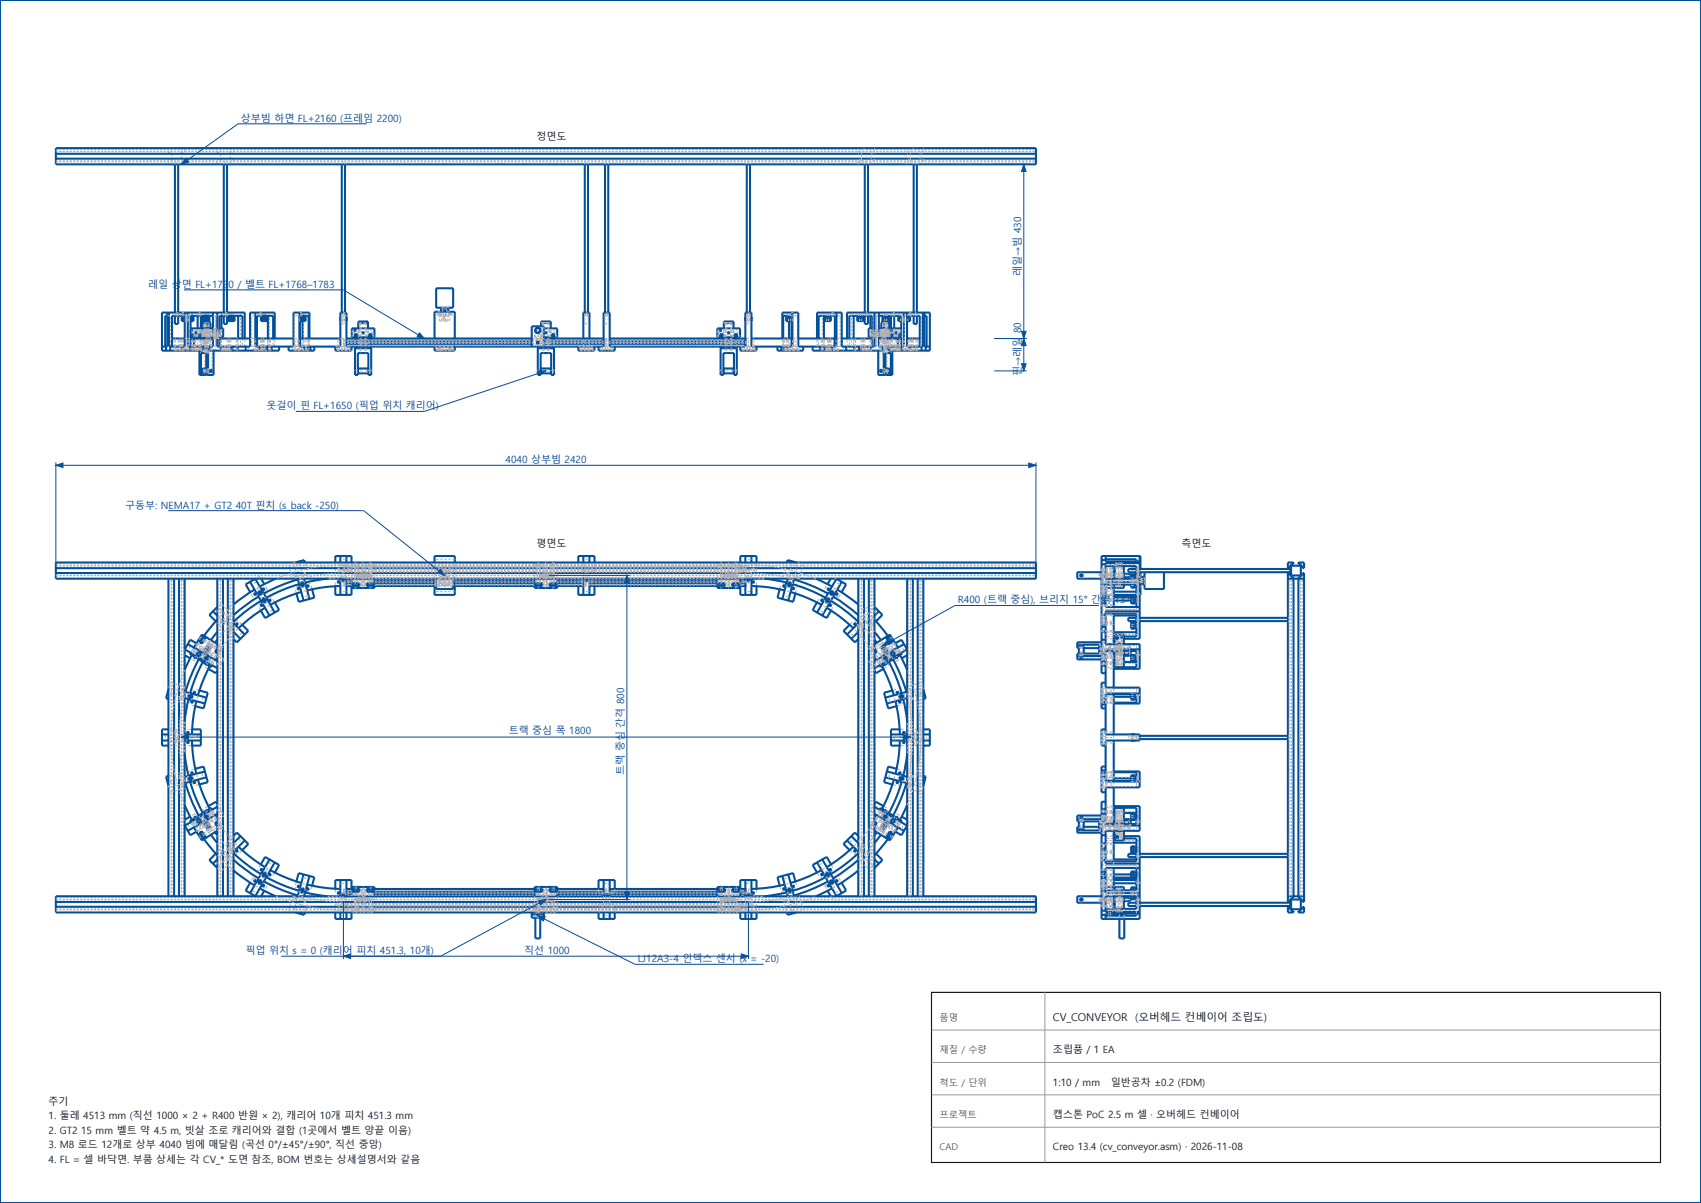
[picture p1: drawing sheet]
<svg xmlns="http://www.w3.org/2000/svg" width="420mm" height="297mm" viewBox="0 0 420 297" stroke-linecap="round" stroke-linejoin="round" font-family="sans-serif">
<defs><g id="words">
<g font-size="2.6" fill="#1a1a1a">
<text x="260" y="252">CV_CONVEYOR</text>
<text x="280.3" y="252">(오버헤드 컨베이어 조립도)</text>
</g>
<g font-size="2.5" fill="#0d4099">
<text x="59.5" y="30">상부빔 하면 FL+2160 (프레임 2200)</text>
<text x="36.6" y="71">레일 상면 FL+1730 / 벨트 FL+1768–1783</text>
<text x="252.2" y="68.2" transform="rotate(-90 252.2 68.2)">레일→빔 430</text>
<text x="252.2" y="92.9" transform="rotate(-90 252.2 92.9)">핀→레일 80</text>
<text x="65.8" y="101">옷걸이 핀 FL+1650 (픽업 위치 캐리어)</text>
<text x="124.8" y="114.2">4040 상부빔 2420</text>
<text x="30.9" y="125.5">구동부: NEMA17 + GT2 40T 핀치 (s_back -250)</text>
<text x="236.5" y="149">R400 (트랙 중심), 브리지 15° 간격 13개</text>
<text x="125.6" y="181.3">트랙 중심 폭 1800</text>
<text x="154.2" y="191.3" transform="rotate(-90 154.2 191.3)">트랙 중심 간격 800</text>
<text x="60.6" y="235.5">픽업 위치 s = 0 (캐리어 피치 451.3, 10개)</text>
<text x="129.4" y="235.4">직선 1000</text>
<text x="157.5" y="237.5">LJ12A3-4 인덱스 센서 (x = -20)</text>
</g>
<g font-size="2.5" fill="#1a1a1a">
<text x="132.5" y="34.5">정면도</text>
<text x="132.5" y="135.2">평면도</text>
<text x="291.7" y="135.2">측면도</text>
<text x="260" y="260">조립품 / 1 EA</text>
<text x="260" y="268">1:10 / mm</text>
<text x="274.3" y="268">일반공차 ±0.2 (FDM)</text>
<text x="12" y="272.7">주기</text>
<text x="12" y="276.3">1. 둘레 4513 mm (직선 1000 × 2 + R400 반원 × 2), 캐리어 10개 피치 451.3 mm</text>
<text x="12" y="279.9">2. GT2 15 mm 벨트 약 4.5 m, 빗살 조로 캐리어와 결합 (1곳에서 벨트 양끝 이음)</text>
<text x="260" y="276">캡스톤 PoC 2.5 m 셀 · 오버헤드 컨베이어</text>
<text x="12" y="283.4">3. M8 로드 12개로 상부 4040 빔에 매달림 (곡선 0°/±45°/±90°, 직선 중앙)</text>
<text x="12" y="287">4. FL = 셀 바닥면. 부품 상세는 각 CV_* 도면 참조, BOM 번호는 상세설명서와 같음</text>
<text x="260" y="284">Creo 13.4 (cv_conveyor.asm) · 2026-11-08</text>
</g>
<g font-size="2.3" fill="#595959">
<text x="232" y="252">품명</text>
<text x="232" y="260">재질 / 수량</text>
<text x="232" y="268">척도 / 단위</text>
<text x="232" y="276">프로젝트</text>
<text x="232" y="284">CAD</text>
</g>
</g></defs>
<g fill="none" stroke="#00509b" stroke-width=".51">
<path d="M0 0h420v297h-420zM13.8 36.6h242v4h-242zM13.8 39.2h242M13.8 38h242M43.2 40.6v36.6M44 40.6v36.6M55.3 40.6v36.6M56.1 40.6v36.6M84.4 40.6v36.6M85.2 40.6v36.6M144.4 40.6v36.6M145.2 40.6v36.6"/>
<path d="M149.4 40.6v36.6M150.2 40.6v36.6M184.4 40.6v36.6M185.2 40.6v36.6M213.5 40.6v36.6M214.3 40.6v36.6M225.6 40.6v36.6M226.4 40.6v36.6M41.3 78h-.5v7.6M41.3 77.2v8.4h-1.3M41.7 77.2v8.4h3.9v-8.4M43.2 78v2h.8v-2"/>
<path d="M44.9 78.8h.7M45.6 78h-3.1v7.6M45.6 78.3h-.7v1h.7M46.4 77.2v8.4h6.2v-8.4M47.1 78.3h.7v1h-.7M47.1 78.8h.7M48.8 78v3.1M49.6 78v3.1M49.8 78v3.1M50.1 78.3h1.6v1h-1.6zM50.1 78.8h1.6M50.1 79.8v-.4h1.8l.1 1.7"/>
<path d="M50.2 78v.3M50.2 79.3v.1M51 78v.3M51 79.3v.1M51.3 79.8v1.3M51.4 79.4v.4h-1.4v1.3M51.6 79.4v.4M51.6 79.8h.1M52.6 78h-5.5v7.6M53.6 77.2v8.4h8.1v-8.4h6.1v6.4M54.7 78v3.1M55.3 78v2h.8v-2"/>
<path d="M56.3 78.3h1.6v1h-1.6zM56.3 78.8h1.6M58.8 78v5.6M63 77.2v8.4h9.5v-8.4h3.9v6.4M64.4 78.3h1.6v1h-1.6zM64.4 78.8h1.6M66.1 78v5.6M73.9 77.2v8.4h10.1v-8.4h1.5v8.4h63.5v-8.4h1.5v8.4h33.5v-8.4h1.5v8.4h10.2v-8.4M74.1 78.3h1.4v1h-1.4M74.1 78.8h1.4M74.7 78v.3M74.7 79.3v4.3"/>
<path d="M84 79.3h.1M84 78.8h.1M84 78.3h.1M85.5 78.3v1M85.5 78.8h.1M88.5 79.8h2.4M107.7 71.2h4.2v4.8h-4.2zM108.7 76v.2h2.2v-.2M108.9 76.2v.8M110.7 76.2v.8M133.6 79.8h2.4M178.7 79.8h2.4"/>
<path d="M184 79.3h.1M184 78.8h.1M184 78.3h.1M185.5 78.3v1M185.5 78.8h.1M194.1 78.8h1.4M194.8 78v.3M194.8 79.3v4.3M195.5 78.3h-1.4v1h1.4M203.4 78v5.6M203.6 78.3h1.6v1h-1.6zM203.6 78.8h1.6"/>
<path d="M206.5 77.2v8.4h-9.4v-8.4h-3.9v6.4M210.8 78v5.6M211.7 78.3h1.6v1h-1.6zM211.7 78.8h1.6M213.5 78v2h.8v-2M214.9 78v3.1M215.9 77.2v8.4h-8.1v-8.4h-6.1v6.4M217 77.2v8.4h6.2v-8.4M217 78h5.5v7.6M217.9 78.3h1.6v1h-1.6zM217.9 78.8h1.6M218 79.4v.4v-.4"/>
<path d="M218.2 79.4v.4h1.4v1.3M218.3 79.8v1.3M218.6 78v.3M218.6 79.3v.1M219.4 78v.3M219.4 79.3v.1M219.5 79.8v-.4h-1.8l-.1 1.7M219.8 78v3.1M220 78v3.1M220.8 78v3.1M221.8 78.8h.7M222.5 78.3h-.7v1h.7"/>
<path d="M224 77.2v8.4h3.9v-8.4M224 78h3.1v7.6M224 78.3h.7v1h-.7M224 78.8h.7M225.6 78v2h.8v-2M228.3 77.2v8.4h1.3M228.3 78h.5v7.6M41 85.6v1M42 85.6v1M42.5 83.6h3.1M45 85.6v1M47 85.6v1"/>
<path d="M47.1 83.6h5.5M47.1 83.3h5.5M47.1 81.1h5.5M47.6 83.3l.3 .3M47.9 83.6v2M48.2 83.3l-.3 .3M48.7 83.3l-.4 .3M48.8 83.3v.3M49.2 86.6v6h3.5v-6M49.3 82.5l.2 .2-.2 .3zM49.5 83.3l.3 .3 .4-.3M49.6 83.4v.2"/>
<path d="M49.6 92.6v-5.4h1.4v5.4M49.9 81.1v2.2M50.2 86h1.5M50.6 83.3l-.3 .3M51 91h-.9l-.3 .6 .3 .5 .9 .1M51.3 83.3v.3M51.4 86v6.6M51.7 85.6v1h17.2v-1M51.9 91.7v-.3v.3M52 83.3v.3M52 83.3v.1M52.5 83.3l-.4 .3"/>
<path d="M54.2 81.1h.9v2.2h-.9M54.2 83.6h7.5M54.4 83.3l-.2 .2M54.5 85.6v1M54.7 83.3v.3M57.1 85.6v1M57.5 85.6v1M58.7 85.6v1M59.9 83.6v-5.6h-5.7v7.6M60.4 83.6v-6.4h-20.4v9.4h10.2v-1M60.7 85.6v1M63.4 83.6h9.1"/>
<path d="M63.5 83.6v2M64.1 85.6v1M66 85.6v1M67.1 85.6v1M67.4 83.6v-5.6h-4v7.6M71.3 85.6v1h6.3v-1M74.1 83.6h9.9M75.1 85.6v1M76.1 85.6v1M76.2 83.6v-5.6h-2.1v7.6M76.7 85.6v1M82.8 85.6v1h4v-1"/>
<path d="M85.5 84.9h45.8M85.5 84.3h45.8M85.5 83.6h45.8M86.9 81.1h5.6v2.2h-5.6zM87.2 83.3l.7 .3 .6-.3v.3M87.7 85.6v7h.7v-5.4h2.6v5.4h.7v-7M87.7 86h4M88.4 91h2.5v1.2h-2.5zM88.5 81.1v-1.7h2.4v1.7M92.1 83.3l-.6 .3-.7-.3 .1 .3M107.3 83.6v-6.6h5v6.6M107.3 85.6v1h5v-1"/>
<path d="M131.3 85.6v-5h3v5M132.4 81.1h.1M132.8 85.6v7h.7v-5.4h2.6v5.4h.7v-7M132.8 86h4M133.1 81.1h.1M133.5 91h2.5v1.2h-2.5M133.6 80.6v-1.2h2.4v1.7M134.3 81.1h3.3v2.2h-3.3M134.3 84.9h14.7M134.3 84.3h14.7M134.3 83.6h14.7M137.2 83.3l-.6 .3-.6-.3v.3"/>
<path d="M142.8 85.6v1h4v-1M144 83.6v-6.4h1.5v6.4M147.8 85.6v1h4v-1M150.5 84.9h33.5M150.5 84.3h33.5M150.5 83.6h33.5M177.1 81.1h5.6v2.2h-5.6zM177.5 83.3l.6 .3 .6-.3M177.9 85.6v7h.7v-5.4h2.6v5.4h.7v-7M177.9 86h4M178.7 91h2.5v1.2h-2.5zM178.7 81.1v-1.7h2.4v1.7"/>
<path d="M178.7 83.3v.3M182.3 83.3l-.6 .3-.6-.3v.3M182.8 85.6v1h4v-1M185.5 83.6h10M192 85.6v1h6.3v-1M192.9 85.6v1M193.4 83.6v-5.6h2.1v7.6M193.5 85.6v1M194.5 85.6v1M197.1 83.6h9M200.7 85.6v1h17.2v-1M202.1 83.6v-5.6h4v7.6"/>
<path d="M202.5 85.6v1M203.6 85.6v1M205.5 85.6v1M207.8 83.6h7.6M208.9 85.6v1M209.1 83.6v-6.4h20.5v9.4h-10.2v-1M209.7 83.6v-5.6h5.7v7.6M210.9 85.6v1M212.1 85.6v1M212.4 85.6v1M214.9 83.3v.3M215.1 85.6v1"/>
<path d="M215.2 83.3l.2 .2M215.4 81.1h-.9v2.2h.9M216.8 86.6v6h3.5v-6M217 83.6h5.5M217 83.3h5.5M217 81.1h5.5M217.1 83.3l.3 .3M217.5 83.3l.1 .1M217.6 83.3v.3M217.7 91.7v-.3v.3M217.9 86h1.5M218.2 86v6.6"/>
<path d="M218.3 83.3v.3M218.6 91h.9l.3 .6-.3 .5-.9 .1M218.6 92.6v-5.4h1.4v5.4M219 83.3l.3 .3M219.4 83.3l.3 .3 .4-.3M219.7 81.1v2.2M220 83.4v.2M220.8 83.3v.3M220.9 83.3l.3 .3M221.3 83.3l.4 .3M221.7 83.6v2M222 83.3l-.3 .3"/>
<path d="M222.1 82.5l.2 .2-.1 .3zM222.6 85.6v1M224 83.6h3.1M224.6 85.6v1M227.5 85.6v1M228.6 85.6v1M13.8 138.9h242v4h-242zM72.9 138.9l2.2-.6 .2 .6M73.9 138.6l.1 .3M82.8 138.9v-1.6h4v1.6M84 137.3v1.6M85.5 137.3v1.6"/>
<path d="M107.3 138.9v-1.6h5v1.6M142.8 138.9v-1.6h4v1.6M144 137.3v1.6M145.5 137.3v1.6M182.8 138.9v-1.6h4v1.6M184 137.3v1.6M185.5 137.3v1.6M194.3 138.9l.2-.6 2.2 .6M195.7 138.6l-.1 .3M272 139.3h1M272 138.3h1M273 137.3v1.3h8.4"/>
<path d="M273 138.1h7.6v.5M273 139.8h7.6v3.1M275 139.8v3.1M275.3 139.8v3.1M277.5 139.8v3.1M281.4 139h-8.4v3.9h8.4M281.4 137.3v20.4h-3.9M318.8 139.7v2.3h-.4v-.5h-.4v81.2h.4v-.6h3.2v.6h.4v-81.2h-.4v.5h-.4M318.8 139.7v-.5h.6v-.3h-1.4v1.4h.4v-.6h3.2v.6h.4v-1.4h-1.4v.3h.6v3.3h-.6v79.1h.6v3.3h-.6v.4h1.4v-1.4h-.4v.5h-3.2v-.5h-.4v1.4h1.4v-.4h-.6v-.4M13.8 141.5h242M13.8 140.3h242M41.6 142.9v78.4"/>
<path d="M43 142.9v78.4M44.2 142.9v78.4M45.6 142.9v78.4M46.4 159l7.3 4.2M48.5 158.8l-1.5-.9-1.4 2.5M50.2 157l.6 .4-.9 1.5-.7-.4zM50.3 157.1l.4 .3-.9 1.4-.4-.3zM50.3 157.1l-1 1.4M51.1 159.7h.1M51.4 159.5l-1.1 1.8M51.6 159.6l-1.1 1.8M51.6 159.7l-.8 1.4"/>
<path d="M51.6 159.7h.1M51.9 159.8l-1.1 1.8M52.6 150.9l1.1 1.1M53.6 149.9h.1M53.7 157.9l-.6 .8M53.7 153l-3.3 4M53.7 156l-1.6 2M53.7 159.1l-3.8-2.4-2.1 3.2M53.7 142.9v78.4M53.7 149.8l-2 2 1.6 1.6M55.1 142.9v78.4M56.3 142.9v78.4"/>
<path d="M57.7 142.9v78.4M57.7 156l1.7 1.7M57.7 153.9l2.7 2.7M57.7 153.8l.1 .3M57.8 156.2l-.1 .1M59.8 154.2l1.5 1.6-2.8 2.8-.8-.8M61.7 143.6l4.8 8.4M62.8 145.6l-5.1 3.6M63 142.9l4.8 8.3M63.1 142.9l-2.4 1.4 1.1 1.9M63.8 147.3l-3.5 2.4-2.6 2.2M64 146l.4 .8"/>
<path d="M64.5 142.9l.7 1.3M64.7 148.8l-.3-.5-1.6 1.1-3 2.2-2.1 1.9M64.9 147.7l.4 .1 .3 .6-.1 .3-.4-.1-.3-.7zM65.1 148l.2 .4M65.4 150.1l-3.7 2.6-2.8 2.4M67.8 148.7l1.1 1.9-3.4 2-1.1-1.9M68.1 142.9l-4 1.9M73.5 142.9l1.5 5.4M73.6 143.1l-4.3 1.5-4.2 1.9M74 144.7l-.1-.5a39.4 39.4 0 0 0-8.2 3.4l.3 .4M74.4 146.1l-4.3 1.6-3.4 1.6M74.4 143.8l.3-.1 .1 .2 .2 .7-.2 .2-.3-.2z"/>
<path d="M75.1 142.9l1.3 5M77.1 145.5l.5 2.1-3.9 1-.5-2.1M80.8 142.9l-5.5 .9 .2 .5M84 142.9v.3M84 144.7l-3.6 .2-4.6 .9M84 142.9v4M84.5 142.9l.1 .5 .2 .1 .2-.1 .1-.5M84.5 142.9l.3 .3 .2-.3M84.8 142.9v.3M85.5 142.9v4M85.5 144.7h1.4M85.5 144h1.4"/>
<path d="M85.5 143.4h1.4M85.6 142.9l-.1 .3M86.8 144.7v2.2h-4v-2.2M86.9 142.9v2.3h5.6v-2.3M87 144h1.8v.7h-1.8zM87.1 144.1h1.6v.5h-1.6zM90.6 144h1.8v.7h-1.8zM90.7 144.1h1.6v.5h-1.6zM92.5 144.7h14.8M92.5 144h14.8M92.5 143.4h14.8M107.3 142.9v4h5v-4"/>
<path d="M107.7 142.9v2.5h4.2v-2.5M112.3 144.7h19.7M112.3 144h19.7M112.3 143.4h19.7M132 142.9v2.3h5.6v-2.3M132.1 144h1.8v.7h-1.8zM132.2 144.1h1.6v.5h-1.6zM135.7 144h1.8v.7h-1.8zM135.8 144.1h1.6v.5h-1.6zM137.6 144.7h6.4M137.6 144h6.4M137.6 143.4h6.4"/>
<path d="M142.8 144.7v2.2h4v-2.2M144 142.9v4M144.5 142.9l.1 .5 .2 .1 .2-.1 .1-.5M144.6 143.4h.4M145.5 142.9v4M145.5 144.7h31.6M145.5 144h31.6M145.5 143.4h31.6M177.1 142.9v2.3h5.6v-2.3M177.2 144h1.8v.7h-1.8zM177.3 144.1h1.6v.5h-1.6zM180.8 144h1.8v.7h-1.8z"/>
<path d="M180.9 144.1h1.6v.5h-1.6zM182.7 144.7h1.3M182.7 144h1.3M182.7 143.4h1.3M182.8 144.7v2.2h4v-2.2M184 142.9v.3M184 142.9v4M184.5 142.9l.1 .5 .2 .1 .2-.1 .1-.5M184.5 142.9l.3 .3 .2-.3M184.8 142.9v.3M185.5 142.9v4M185.5 144.7l3.7 .2 4.5 .9"/>
<path d="M185.6 142.9l-.1 .3M188.7 142.9l5.6 .9-.2 .5M192.5 145.5l-.5 2.1 3.8 1 .6-2.1M194.5 142.9l-1.3 5M194.8 143.8l.3-.1 .2 .2-.4 .9-.3-.2zM195.2 146.1l3.5 1.2 4.1 2M195.6 144.7l.1-.5a39.4 39.4 0 0 1 8.1 3.4l-.2 .4M196 143.1l4.3 1.5 4.1 1.9M196.1 142.9l-1.5 5.4M201.5 142.9l3.9 1.9M201.7 148.7l-1 1.9 3.4 2 1.1-1.9M204.1 150.1l3.8 2.6 2.8 2.4"/>
<path d="M204.4 147.7h.2l.2 .2-.6 .8-.3-.3zM204.5 148l-.3 .4M204.9 148.8l.2-.5 1.6 1.1 3.1 2.2 2.1 1.9M205.1 142.9l-.8 1.3M205.6 146l-.4 .8M205.7 147.3l3.6 2.4 2.6 2.2M206.5 142.9l2.4 1.4-1.1 1.9M206.5 142.9l-4.8 8.3M206.7 145.6l5.2 3.6M207.8 143.6l-4.8 8.4M209.8 154.2l-1.5 1.6 2.8 2.8 .8-.8M211.8 156.2l.1 .1"/>
<path d="M211.9 153.8l-.2 .3M211.9 153.9l-2.8 2.7M211.9 156l-1.7 1.7M211.9 142.9v78.4M213.3 142.9v78.4M214.5 142.9v78.4M215.9 159.1l3.8-2.4 2 3.2M215.9 149.8l2 2-1.6 1.6M215.9 142.9v78.4M215.9 156l1.6 2M215.9 153l3.3 4M215.9 157.9l.6 .8"/>
<path d="M215.9 149.9h.1M217 150.9l-1.1 1.1M217.7 159.8l1.1 1.8M218 159.7h.1M218 159.7l.8 1.4M218 159.6l1.1 1.8M218.2 159.5l1.1 1.8M218.5 159.7h.1M218.8 157.4l.6-.4 .9 1.5-.6 .4zM218.9 157.4l.4-.3 .9 1.4-.5 .3zM219.3 157.1l1 1.4M221.1 158.8l1.5-.9 1.4 2.5"/>
<path d="M223.2 159l-7.3 4.2M224 142.9v78.4M225.4 142.9v78.4M226.6 142.9v78.4M228 142.9v78.4M266 159.2h5.4v2.2h-5.4v1.4h6M272 141.3h-6v1.6h6M272 158.6h-6v1.4h.4M272 157.9h1M272 156h1M272 154.8h1M272 154.4h1"/>
<path d="M272 151.8h1M272 149h1M272 148.5h1M272 148.3h1M272 148.2h1M272 147.5h1M272 144.3h1M272 142.3h1M273 145.2h2M273 144.3h7.6v5.6M273 151.5h7.6v5.6h-3.1M275 158.1l.3 .5"/>
<path d="M275 146.9h5.6M275 144.3v5.6M275 151.5v7.5M275 157.7h.1M275 157.1h.3M275 156.1h5.6M275 152h5.6M275 148.3h4.3M275 147.5h4.3M275 147.1h5.6M275 146.1h5.6M275 142.5h.3"/>
<path d="M275 141.7h.3M275 144.6h.3M275 140.1h.3M275.3 157.3l-.3 .5 .3 .6M275.3 144.3v.9h2.2v-.9M275.3 159v-2.3h2.2v2.3M275.6 157.6h.4l-.4 .1M276.2 159l.2-.1 .2 .1M277.5 141.7l1.7 .1v.5l-1.7 .2M279.2 142h-.4l.4 .1M279.3 141.3v.7h1v-.7M279.3 140.5h1"/>
<path d="M279.3 144.3v.8h1v-.8M279.3 147.4h1v1.6h-1zM279.3 153.6h1v1.6h-1zM279.3 142.1h1v.8M279.8 140.4v.1M279.8 141.3v.7M279.8 142.1v.8M279.8 144.3v.8M279.8 147.4v1.6M279.8 153.6v1.6M280.3 148.3h.3M280.3 147.5h.3"/>
<path d="M280.3 144.6h.1M280.4 142.1h-1.1v.8M280.4 144.3v.5h.2M280.6 141.8h-.2v1.1M280.6 140.5h-2v.8h2M280.6 152.5h-2v.8h2M281.4 143.6h-8.4v6.3h8.4M281.4 150.9h-8.4v8.1h8.4v6.1h-6.4M281.4 140.5h37.2v.8h-37.2M281.4 153.3h36.6M281.4 152.5h36.6M281.6 141.3v5.6h-.2"/>
<path d="M281.6 140.5v-3.2h-9.6v28.9h1M281.6 144.2h.1M281.6 142.4h.1M281.7 144.2h.2M281.7 142.4h.2M281.7 142.4h.1M281.7 144.2h.1M281.9 144.2h.1M281.9 144.2h.5M281.9 142.4h.1M281.9 142.4h.5M282.6 141.3v4.1h4.8v-4.1"/>
<path d="M282.6 142.2h-.2v2.2h.2M318 142.9h4M321.2 142.1h-2.4v.4h.6v79.1h-.6v.5M41.3 171.2l.3 .1M41.6 170.2l-.6 2.2 .6 .2M45.6 161.7l1.3 .8M45.6 172.3l5 1.4M45.6 170.8l5.4 1.4M45.6 160.3l8.1 4.7M46.5 171.7l.9 .1 .1 .3-.1 .2-.8-.2-.2-.2zM47 161.1l-.1 .3 5.2 3.3 .3-.5M47.1 172.7l-.6-.1-.9 5.5"/>
<path d="M47.4 161.7l-1.8 3.7M47.4 161.6l.1-.2 .4 .4 .1-.1M47.4 161.4l-.1 .1 .6 .4 .2-.2M48.1 162.2v.3l.3-.2M48.2 160.1l.7 .4M48.3 160.1h.1M48.5 173.1l-.8 4.5-.3 3.7M49.1 162.8l-2.1 4.4-1.2 3.6M49.2 170.5l2.1 .5-1 3.9-2.1-.6M50.1 163.4l-1.2 2.5-1.4 3.5-.6 1.7 .6 .2M50.2 161.2l1.1-1.8 .7 .5-1.1 1.7M50.3 163l.5 .3"/>
<path d="M50.5 160.7h.1M50.5 162.1l.8 .3 .1 .4-.2 .1-.7-.3-.1-.2zM50.5 161.3h.2M50.7 161l.1 .1M50.8 163.9l.1 .2 .2-.1M50.8 160.2h.1M50.8 161.1l-.2 .4M51 161.7l.5 .3M51.2 161.2h.1M51.2 160.2l.1 .1M51.3 160l.1 .1M51.4 163.6l-.2 .4 .6 .4 .2-.4"/>
<path d="M51.4 165.1l1.9 1.1 .4-.6M51.5 163.7l-.2 .2 .4 .3 .2-.3M51.5 160.6h.1M51.8 164.5l-1.8 3.9-1.1 3.3M51.8 160.1v.1M53.7 160l-.6 .9 .6 .4M53.7 162.3l-.5 .7M53.7 160.2l-.5 .7 .5 .2M215.9 160.2l.5 .7-.5 .2M215.9 160l.6 .9-.6 .4M215.9 162.3l.5 .7M217.8 160.1v.1"/>
<path d="M217.8 164.5l1.8 3.9 1.1 3.3M218.1 160.6h.1M218.1 163.7l.2 .2-.4 .3-.2-.3M218.1 165.1l-1.8 1.1-.4-.6M218.2 163.6l.2 .4-.6 .4-.2-.4M218.3 160l-.2 .1M218.3 162.4l.6-.3 .3 .3-.8 .5-.2-.2zM218.4 160.2l-.1 .1M218.4 161.2h.1M218.5 161.7l-.4 .3M218.8 161.1l.2 .4M218.8 160.2h.1"/>
<path d="M218.8 163.9l-.1 .2-.2-.1M218.9 161l-.1 .1M219 161.3h-.1M219.1 160.7h.1M219.3 163l-.5 .3M219.4 161.2h.1M219.4 161.2l-1.1-1.8-.7 .5 1.1 1.7M219.5 163.4l1.2 2.5 1.4 3.5 .5 1.7-.5 .2M220.3 170.5l-2 .5 1 3.9 2.1-.6M220.5 162.8l2.1 4.4 1.2 3.6M221.1 173.1l.7 3.6 .4 4.6M221.3 160.1h.1"/>
<path d="M221.4 160.1l-.7 .4M221.5 162.2v.3l-.3-.2M222.1 171.8l.8-.2 .2 .3-.9 .4-.2-.2zM222.2 161.4l.1 .1-.7 .4-.1-.2M222.2 161.6l-.1-.2-.4 .4-.1-.1M222.2 161.7l1.8 3.7M222.5 172.7l.5-.1 1 5.5M222.5 161.1l.2 .3-5.2 3.3-.3-.5M224 160.3l-8.1 4.7M224 172.3l-5 1.4M224 170.8l-5.4 1.4M224 161.7l-1.4 .8"/>
<path d="M228 170.2l.6 2.2-.6 .2M228.3 171.2l-.3 .1M266 161.9h6M266.4 161.4v-1.8l.6-.3 .6 .3v1.8M267.6 160h3.8M272 173.9h1M272 173.4h1M272 172.4h1M272 164.4h1M272 163.3h1M272 161.4h1M273 168.5h-1v6.4h1"/>
<path d="M273 160.8l7.6-.1v4h-5.6M273 171.4h7.6v2.1h-5.6M275 163.5l.3 .6M275 161.1l.3 .6M275 160.7v9.1M275 171.4v9.9M275 172h4.3M275 161.9h.3M275 161.5h.1M275 160.8l.3 .6h2.2M275 160.7v.1M275.3 162.7l-.3 .6 .3 .5"/>
<path d="M275.3 160.7v4M275.6 160.7h.4M277.5 160.7v4M277.5 163.4h3.1M277.5 161.5h1.3M278.8 160.7v.9h.4M278.8 161.7h.1M278.8 161.7h.4M279.2 160.7v1.1l-1.7 .1M279.3 161.7h1v1.6h-1zM279.3 171.4v1.3h1v-1.3M279.8 161.7v1.6"/>
<path d="M279.8 171.4v1.3M280.3 172h.3M281.4 171.2h-8.4v10.1h8.4v1.5h-8.4v10.1h8.4M281.4 160.3h-8.4v9.5h8.4v3.9h-6.4M40 182.8h1.6M40 181.3h1.6M41.6 180.1h-1.6v4h1.6M41.6 191.6l-.6 .1 .6 2.2M41.6 192.9h-.3M45.6 186l.9 5.5 .6-.1M45.6 181.8l.3 .3-.3 .2M45.6 198.7l1.8 3.7"/>
<path d="M45.6 181.8h.5l.1 .3-.1 .2h-.5M45.6 182.1h.3M45.8 193.3l1.2 3.7 2.1 4.4M45.9 181.3h-.3h4M46.5 192.1l.9-.2 .1 .3-.9 .3-.2-.2zM47.4 182.8l.3 3.7 .8 4.5M47.4 180.1h2.2v4h-2.2M47.5 192.9l-.6 .1 .6 1.8 1.4 3.4 1.2 2.5M48.2 189.8l2.1-.6 1 3.9-2.1 .6M48.9 192.5l1.4 4 1.5 3.1M49.6 182.8l-4 .1 .3-.1M50.6 190.5l-5 1.3"/>
<path d="M51 191.9l-5.4 1.5M52.4 199.9l-.3-.5-5.2 3.4 .1 .2M53.7 198.5l-.4-.6-1.9 1.1M53.7 199.2l-8.1 4.6M215.9 199.2l8.1 4.6M215.9 198.5l.4-.6 1.8 1.1M217.2 199.9l.3-.5 5.2 3.4-.2 .2M218.6 191.9l5.4 1.5M219 190.5l5 1.3M220 182.8l4 .1-.4-.1M220.7 192.5l-1.1 3.2-1.8 3.9M221.4 189.8l-2.1-.6-1 3.9 2 .6"/>
<path d="M222.1 191.9l.8 .1 .2 .3-.2 .2-.7-.1-.2-.2zM222.1 192.9l.5 .1-.5 1.8-1.4 3.4-1.2 2.5M222.1 180.1h-2.1v4h2.1M222.2 182.8l-.4 4.6-.7 3.6M223.6 181.3h.4h-4M223.7 182.1h.3M223.8 193.3l-1.2 3.7-2.1 4.4M224 181.8h-.5l-.1 .3 .1 .2h.5M224 198.7l-1.8 3.7M224 181.8l-.3 .3 .3 .2M224 186l-1 5.5-.5-.1M228 180.1h1.6v4h-1.6"/>
<path d="M228 182.8h1.6M228 181.3h1.6M228 192.9h.3M228 191.6l.6 .1-.6 2.2M272 199.8h1M272 191.7h1M272 190.8h1M272 190.2h1M273 197.9h-1v29h9.4v-20.5h-3.9M273 180.1h-1v4h1M273 189.2h-1v6.4h1M275 199h6.4v6.1h-8.4v8.1h8.4"/>
<path d="M275 190.5h6.4v3.9h-8.4v9.4h8.4M275 182.8v9.9M275 194.4v9M275 199.4h5.6v4h-7.6M275 190.7h5.6v2h-7.6M275 192.1h4.3M275.3 199.4v4M277.5 199.4v4M279.3 181.3h.1M279.3 182.8h1M279.3 192.7v-1.3h1v1.3M279.8 181.3h.1"/>
<path d="M279.8 182.8v.1M279.8 191.4v1.3M280.3 192.1h.3M280.3 181.3h.1M281.4 182.5h36.6M281.4 181.7h36.6M45.6 203.8l1.4 2.4 1.5-.9M46.9 201.6l-1.3 .8M47.8 204.3l2.1 3.2 3.8-2.4M48 202.5l-.1-.2-.4 .4-.1-.2M48.1 202.4l-.2-.2-.6 .4 .1 .2M48.3 204v.1"/>
<path d="M48.4 201.8l-.3-.1v.3M48.9 203.7l-.7 .3M49.2 205.6l.7-.4 .9 1.6-.6 .4zM49.3 205.6l1 1.5M49.4 205.6l.4-.2 .9 1.3-.4 .3zM50.3 202.9l1.1 1.7M50.4 207.2l3.3 3.9M50.5 203.4h.1M50.5 202.8l1.1 1.7 .1-.1-.9-1.4M50.5 201.6l.7-.4 .2 .3-.8 .6-.2-.2zM50.6 202.7l.2 .3M50.7 202.8l-.2 .1"/>
<path d="M50.8 202.6l1.1 1.7M50.8 200.8l-.5 .3M50.8 203l-.1 .1M50.8 203.9v.1M50.9 202.5l1.1 1.8-.7 .4-1.1-1.8M51.1 200.1h-.2l-.1 .2M51.1 204.4h.1M51.2 203h.1M51.3 203.8l-.1 .1M51.4 204l-.1 .1M51.5 203.5h.1M51.5 202.2l-.5 .2"/>
<path d="M51.8 204h.1M51.9 200.2l-.2-.3-.4 .3 .2 .3M52 200.1l-.2-.3-.6 .4 .2 .3M52.1 206.1l1.6 2M53.1 205.5l.6 .7M53.2 201.2l.5 .7M53.3 210.7l-1.6 1.6 2 2M53.7 202.8l-.6 .4 .6 .9M53.7 212.1l-1.1 1.1M53.7 214.3h-.1M53.7 203l-.5 .2 .5 .7M53.7 200.9l-7.3 4.2"/>
<path d="M57.7 212.3l3.3 2.7 2.8 1.9M57.7 214.9l5.1 3.7M57.7 207.8l.1 .2M57.7 210.6l2.1 1.9 3 2.3 1.6 1 .3-.5M57.7 206.4l.8-.9 2.8 2.9-1.5 1.5M57.8 210.1l-.1 .2M58.9 209l3.5 3 3 2.1M59.4 206.4l-1.7 1.7M60.4 207.5l-2.7 2.8M61.8 217.9l-1.1 2 2.4 1.4M64.1 219.3l4 2M64.4 213.4l1.1-1.8 3.4 2-1.1 1.8"/>
<path d="M64.4 217.4l-.4 .7M65.1 217.6l4.2 2 4.3 1.5M65.1 215.6l.3-.2 .2 .3-.5 .8-.3-.3zM65.2 219.9l-.7 1.4M65.3 215.7l-.2 .5M66 216.1l-.3 .5a39.4 39.4 0 0 0 8.2 3.3l.1-.5M66.5 212.2l-4.8 8.3M66.7 214.8l3.4 1.6 4.3 1.6M67.8 212.9l-4.8 8.3M73.2 217.6l.5-2 3.9 1-.5 2.1M74.6 219.4l.2-.1 .2 .2-.3 .9-.4-.2zM75 215.9l-1.5 5.4"/>
<path d="M75.5 219.8l-.2 .5 5.5 1M75.8 218.4l3.7 .7 4.5 .4M76.4 216.3l-1.3 5M82.8 219.4v-2.1h4v2.2M84 217.3v4v-.4M85.5 217.3v4M85.5 219.5h1.4M87 219.4h1.8v.8h-1.8zM87.1 219.6h1.6v.5h-1.6zM90.6 219.4h1.8v.8h-1.8zM90.7 219.6h1.6v.5h-1.6zM92.5 219.5h39.5"/>
<path d="M132.1 219.4h1.8v.8h-1.8zM132.2 219.6h1.6v.5h-1.6zM135.7 219.4h1.8v.8h-1.8zM135.8 219.6h1.6v.5h-1.6zM137.6 219.5h11.4M147.8 219.5v-2.2h4v2.2M149 217.3v4M150.5 219.5h26.6M150.5 217.3v4M177.2 219.4h1.8v.8h-1.8zM177.3 219.6h1.6v.5h-1.6zM180.8 219.4h1.8v.8h-1.8z"/>
<path d="M180.9 219.6h1.6v.5h-1.6zM182.7 219.5h1.3M184 217.3v4v-.4M185.5 217.3v4M186.8 219.4v-2.1h-4v2.2M193.2 216.3l1.3 5M193.7 218.4l-3.6 .7-4.6 .4M194.1 219.8l.2 .5-5.6 1M194.6 215.9l1.5 5.4M194.7 219.4l.2-.1 .2 .2 .2 .7-.2 .2-.4-.2zM196.4 217.6l-.6-2-3.8 1 .5 2.1M201.7 212.9l4.8 8.3"/>
<path d="M202.8 214.8l-4.1 2-3.5 1.2M203 212.2l4.8 8.3M203.6 216.1l.2 .5a39.4 39.4 0 0 1-8.1 3.3l-.1-.5M204.1 215.5h.2l.4 .6-.1 .3h-.2l-.4-.6zM204.2 215.7l.3 .5M204.3 219.9l.8 1.4M204.4 217.6l-4.1 2-4.3 1.5M205.2 217.4l.4 .7M205.2 213.4l-1.1-1.8-3.4 2 1 1.8M205.4 219.3l-3.9 2M207.8 217.9l1.1 2-2.4 1.4M209.1 207.5l2.8 2.8"/>
<path d="M210.2 206.4l1.7 1.7M210.7 209l-2.8 2.5-3.8 2.6M211.7 210.1l.2 .2M211.9 206.4l-.8-.9-2.8 2.9 1.5 1.5M211.9 210.6l-2.1 1.9-3.1 2.3-1.6 1-.2-.5M211.9 207.8l-.1 .2M211.9 214.9l-5.2 3.7M211.9 212.3l-3.3 2.7-2.9 1.9M215.9 200.9l7.3 4.2M215.9 203l.5 .2-.5 .7M215.9 202.8l.6 .4-.6 .9M215.9 214.3h.1"/>
<path d="M215.9 212.1l1.1 1.1M216.3 210.7l1.6 1.6-2 2M216.4 201.2l-.5 .7M216.5 205.5l-.6 .7M217.5 206.1l-1.6 2M217.6 200.1l.2-.3 .6 .4-.2 .3M217.7 200.2l.2-.3 .4 .3-.2 .3M217.8 204h.1M218.1 202.2l.4 .2M218.1 203.5h.1M218.1 204l.2 .1M218.2 201.4l.2-.2 .7 .4 .1 .3-.4 .1-.6-.4z"/>
<path d="M218.3 203.8l.1 .1M218.4 203h.1M218.5 204.4h.1M218.5 200.1h.2l.1 .2M218.7 202.5l-1.1 1.8 .7 .4M218.8 203l-.8 1.5M218.8 203.9v.1M218.8 203l.1 .1M218.8 200.8l.5 .3M218.8 202.6l-1.1 1.7M218.9 202.8l.1 .1M219 202.7l-.2 .3"/>
<path d="M219.1 202.8l-1.1 1.7M219.1 203.4h.1M219.2 207.2l-3.3 3.9M219.3 202.9l-1.1 1.7M219.4 202.9l-1.1 1.8M219.7 205.2l.6 .4-.9 1.6-.6-.4zM219.7 205.4l.5 .2-.9 1.4-.4-.3zM220.3 205.6l-1 1.5M220.7 203.7l.7 .3M221.2 201.8l.3-.1v.3M221.3 204v.1M221.5 202.4l.1-.2 .7 .4-.1 .2"/>
<path d="M221.6 202.5l.1-.2 .4 .4 .1-.2M221.7 204.3l-2 3.2-3.8-2.4M222.6 201.6l1.4 .8M224 203.8l-1.4 2.4-1.5-.9M266 202.2h6M266.4 202.8v1.8l.6 .2 .6-.2v-1.8M266.4 204.1h-.4v1.5h6M267.6 204.1h3.8M272 219.9h1M272 216.7h1M272 215.9h1M272 215.8h1"/>
<path d="M272 215.6h1M272 215.2h1M272 201.3h-6v1.5h5.4v2.2h-5.4M272 212.3h1M272 209.7h1M272 209.4h1M272 208.2h1M272 206.2h1M272 202.7h1M272 200.9h1M273 219h2M275 217.3h5.6"/>
<path d="M275 218.1h5.6M275 217h5.6M275 216.6h4.3M275 215.9h4.3M275 212.2h5.6M275 208.1h5.6M275 207h.3M275 206.4h.1M275 205.1v7.6M275 214.3v5.5M275 202.7h.1M275 202.2h.3"/>
<path d="M275 219.6h.3M275 203.4h.1M275.3 200.3l-.3 .6 .3 .5M275.3 200.1l-.3 .5M275.3 205.5l-.3 .5M275.3 205.8l-.3 .5 .3 .5M275.3 202.5l-.3 .5M275.3 219.8v-.8h2.2v.8M275.3 205.1v2.4h2.2v-2.4M275.6 206.5h.4M275.6 203.4h.4M276.2 205.1l.2 .2 .2-.2"/>
<path d="M276.9 203.4h.2M277.5 202.8l-2.2-.1-.3 .7M277.5 207h3.1v5.7h-7.6M277.5 202.7h1.3M277.5 202.2l1.7 .1v1.1M277.5 200.7h3.1M278.8 202.4h.4M278.8 202.4v.1M279.2 202.6h-.4v.8M279.3 215.2h1v1.6h-1zM279.3 200.8h1v1.6h-1zM279.3 219.8v-.7h1v.7"/>
<path d="M279.3 208.9h1v1.6h-1zM279.8 200.8v1.6M279.8 208.9v1.6M279.8 215.2v1.6M279.8 219.1v.7M280.3 216.6h.3M280.3 215.9h.3M280.6 214.3v5.5h-7.6M280.6 210.8h-2v.8h2M281.4 214.3h-8.4v6.2h8.4M281.4 211.6h36.6M281.4 210.8h36.6"/>
<path d="M13.8 221.3h242v4h-242zM13.8 223.9h242M13.8 222.7h242M72.9 225.3l2.2 .6 .2-.6M74 225.3l-.1 .2M82.8 225.3v1.6h4v-1.6M84 225.3v1.6M84.5 221.3l.1-.5 .2-.2 .2 .2 .1 .5M84.5 221.3l.3-.3 .2 .3M84.8 221v.3M85.5 225.3v1.6M85.5 220.8h1.4"/>
<path d="M85.5 220.2h1.4M85.5 220.9l.1 .4M86.9 221.3v-2.3h5.6v2.3M92.5 220.8h39.5M92.5 220.2h39.5M131.3 225.3v1.3h3v-1.3M131.3 225.8h3M132 221.3v-2.3h5.6v2.3M132.2 226.6v5.1h1.2v-5.1M132.2 225.8h1.2M137.6 220.8h11.4M137.6 220.2h11.4"/>
<path d="M147.8 225.3v1.6h4v-1.6M149 225.3v1.6M149.5 221.3l.1-.5 .2-.2 .2 .2 .1 .5M149.6 220.8h.4M150.5 220.8h26.6M150.5 220.2h26.6M150.5 225.3v1.6M177.1 221.3v-2.3h5.6v2.3M182.7 220.8h1.3M182.7 220.2h1.3M182.8 225.3v1.6h4v-1.6M184 225.3v1.6"/>
<path d="M184.5 221.3l.1-.5 .2-.2 .2 .2 .1 .5M184.5 221.3l.3-.3 .2 .3M184.8 221v.3M185.5 225.3v1.6M185.5 220.9l.1 .4M194.3 225.3l.2 .6 2.2-.6M195.6 225.3l.1 .2M272 221.3h-6v1.6h6M272 225.9h1M272 224.8h1M272 221.9h1M274.8 225.5v.3h3.2v.3"/>
<path d="M275 222.5h.3M275 221.7h.3M275 221.2v3.2M275 224.1h.3M275.3 221.2v3.2M276.4 226.9v4.8h1.2v-4.8M276.4 225.8h1.2M277.5 221.7l1.7 .1v.5l-1.7 .2M277.5 221.2v3.2M279.2 222.1h-.4h.4M279.3 221.2v.8h1v-.8M279.8 221.2v.8"/>
<path d="M280.6 225.5v.6h-7.6M280.6 221.2v3.2h-7.6M280.6 222.9h-2v.8h2M281.4 225.5h-8.4v1.4M281.4 221.2h-8.4v3.9h8.4M281.4 222.9h37.2v.8h-37.2M318 221.3h4M318.8 222.1v2.3"/>
<circle cx="109.8" cy="76.8" r=".14"/>
<circle cx="47.3" cy="81.5" r=".11"/>
<circle cx="47.4" cy="82.7" r=".22"/>
<circle cx="48.4" cy="82.1" r=".13"/>
<circle cx="52.1" cy="91.6" r=".25"/>
<circle cx="87.7" cy="81.6" r=".14"/>
<circle cx="87.9" cy="82.8" r=".27"/>
<circle cx="87.9" cy="82.8" r=".25"/>
<circle cx="89.7" cy="82.2" r=".16"/>
<circle cx="91.5" cy="82.8" r=".27"/>
<circle cx="91.5" cy="82.8" r=".25"/>
<circle cx="132.8" cy="81.6" r=".61"/>
<circle cx="132.8" cy="84.6" r=".22"/>
<circle cx="134.8" cy="82.2" r=".16"/>
<circle cx="136.6" cy="82.8" r=".27"/>
<circle cx="136.6" cy="82.8" r=".25"/>
<circle cx="177.9" cy="81.6" r=".14"/>
<circle cx="178.1" cy="82.8" r=".27"/>
<circle cx="178.1" cy="82.8" r=".25"/>
<circle cx="179.9" cy="82.2" r=".16"/>
<circle cx="181.7" cy="82.8" r=".27"/>
<circle cx="181.7" cy="82.8" r=".25"/>
<circle cx="217.5" cy="91.6" r=".25"/>
<circle cx="220.2" cy="81.6" r=".11"/>
<circle cx="220.3" cy="82.8" r=".22"/>
<circle cx="221.2" cy="82.2" r=".13"/>
<circle cx="58.5" cy="154.1" r=".17"/>
<circle cx="63" cy="146.7" r=".18"/>
<circle cx="64.2" cy="146.4" r=".43"/>
<circle cx="64.6" cy="149.4" r=".18"/>
<circle cx="65" cy="145.5" r=".17"/>
<circle cx="65.2" cy="148.2" r=".25"/>
<circle cx="66.6" cy="148.2" r=".17"/>
<circle cx="73.7" cy="145.3" r=".18"/>
<circle cx="74.7" cy="144.3" r=".25"/>
<circle cx="76" cy="144.7" r=".18"/>
<circle cx="83.6" cy="143.7" r=".18"/>
<circle cx="186" cy="143.7" r=".17"/>
<circle cx="193.6" cy="144.7" r=".17"/>
<circle cx="194.9" cy="144.3" r=".25"/>
<circle cx="195.9" cy="145.3" r=".17"/>
<circle cx="202.9" cy="148.2" r=".17"/>
<circle cx="204.4" cy="148.2" r=".25"/>
<circle cx="204.5" cy="145.5" r=".17"/>
<circle cx="205" cy="149.4" r=".18"/>
<circle cx="205.4" cy="146.4" r=".43"/>
<circle cx="206.6" cy="146.7" r=".17"/>
<circle cx="211.1" cy="154.1" r=".17"/>
<circle cx="267" cy="142.1" r=".27"/>
<circle cx="275.8" cy="157.5" r=".25"/>
<circle cx="277" cy="157.3" r=".13"/>
<circle cx="47" cy="171.9" r=".25"/>
<circle cx="47.4" cy="173.3" r=".18"/>
<circle cx="48" cy="171" r=".18"/>
<circle cx="49.1" cy="161.5" r=".43"/>
<circle cx="50.9" cy="162.5" r=".25"/>
<circle cx="218.7" cy="162.5" r=".25"/>
<circle cx="220.5" cy="161.5" r=".43"/>
<circle cx="221.6" cy="171" r=".18"/>
<circle cx="222.2" cy="173.3" r=".18"/>
<circle cx="222.6" cy="171.9" r=".25"/>
<circle cx="267" cy="162.4" r=".22"/>
<circle cx="46.4" cy="183.3" r=".18"/>
<circle cx="46.4" cy="180.9" r=".17"/>
<circle cx="47" cy="192.2" r=".25"/>
<circle cx="47.4" cy="190.8" r=".18"/>
<circle cx="48" cy="193.2" r=".18"/>
<circle cx="221.6" cy="193.2" r=".18"/>
<circle cx="222.2" cy="190.8" r=".18"/>
<circle cx="222.6" cy="192.2" r=".25"/>
<circle cx="223.2" cy="183.3" r=".17"/>
<circle cx="223.2" cy="180.9" r=".17"/>
<circle cx="49.1" cy="202.7" r=".43"/>
<circle cx="50.9" cy="201.6" r=".25"/>
<circle cx="58.5" cy="210.1" r=".17"/>
<circle cx="63" cy="217.5" r=".18"/>
<circle cx="64.2" cy="217.8" r=".43"/>
<circle cx="64.6" cy="214.7" r=".17"/>
<circle cx="65" cy="218.7" r=".17"/>
<circle cx="65.2" cy="216" r=".25"/>
<circle cx="66.6" cy="215.9" r=".18"/>
<circle cx="73.7" cy="218.8" r=".17"/>
<circle cx="74.7" cy="219.9" r=".25"/>
<circle cx="76" cy="219.5" r=".18"/>
<circle cx="193.6" cy="219.5" r=".17"/>
<circle cx="194.9" cy="219.9" r=".25"/>
<circle cx="195.9" cy="218.8" r=".17"/>
<circle cx="202.9" cy="215.9" r=".17"/>
<circle cx="204.4" cy="216" r=".25"/>
<circle cx="204.5" cy="218.7" r=".17"/>
<circle cx="205" cy="214.7" r=".17"/>
<circle cx="205.4" cy="217.8" r=".43"/>
<circle cx="206.6" cy="217.5" r=".17"/>
<circle cx="211.1" cy="210.1" r=".17"/>
<circle cx="218.7" cy="201.6" r=".25"/>
<circle cx="220.5" cy="202.7" r=".43"/>
<circle cx="267" cy="201.7" r=".22"/>
<circle cx="275.8" cy="206.7" r=".25"/>
<circle cx="83.6" cy="220.5" r=".17"/>
<circle cx="186" cy="220.5" r=".17"/>
<circle cx="267" cy="222.1" r=".27"/>
</g>
<g fill="none" stroke="#afafb4" stroke-width=".25">
<path d="M13.8 39.7h.5M13.8 37.4h.5M13.8 36.9h.5M14.6 39.7h.6M14.6 37.4h.6M14.6 36.9h.6M15.5 39.7h.5M15.5 37.4h.5M15.5 36.9h.5M16.4 39.7h.5M16.4 37.4h.5M16.4 36.9h.5"/>
<path d="M17.2 39.7h.5M17.2 37.4h.5M17.2 36.9h.5M18.1 39.7h.5M18.1 37.4h.5M18.1 36.9h.5M18.9 39.7h.6M18.9 37.4h.6M18.9 36.9h.6M19.8 39.7h.5M19.8 37.4h.5M19.8 36.9h.5"/>
<path d="M20.7 39.7h.5M20.7 37.4h.5M20.7 36.9h.5M21.5 39.7h.5M21.5 37.4h.5M21.5 36.9h.5M22.4 39.7h.5M22.4 37.4h.5M22.4 36.9h.5M23.2 39.7h.5M23.2 37.4h.5M23.2 36.9h.5"/>
<path d="M24.1 39.7h.5M24.1 37.4h.5M24.1 36.9h.5M24.9 39.7h.6M24.9 37.4h.6M24.9 36.9h.6M25.8 39.7h.5M25.8 37.4h.5M25.8 36.9h.5M26.7 39.7h.5M26.7 37.4h.5M26.7 36.9h.5"/>
<path d="M27.5 39.7h.5M27.5 37.4h.5M27.5 36.9h.5M28.4 39.7h.5M28.4 37.4h.5M28.4 36.9h.5M29.2 39.7h.6M29.2 37.4h.6M29.2 36.9h.6M30.1 39.7h.5M30.1 37.4h.5M30.1 36.9h.5"/>
<path d="M31 39.7h.5M31 37.4h.5M31 36.9h.5M31.8 39.7h.5M31.8 37.4h.5M31.8 36.9h.5M32.7 39.7h.5M32.7 37.4h.5M32.7 36.9h.5M33.5 39.7h.5M33.5 37.4h.5M33.5 36.9h.5"/>
<path d="M34.4 39.7h.5M34.4 37.4h.5M34.4 36.9h.5M35.2 39.7h.6M35.2 37.4h.6M35.2 36.9h.6M36.1 39.7h.5M36.1 37.4h.5M36.1 36.9h.5M37 39.7h.5M37 37.4h.5M37 36.9h.5"/>
<path d="M37.8 39.7h.5M37.8 37.4h.5M37.8 36.9h.5M38.7 39.7h.5M38.7 37.4h.5M38.7 36.9h.5M39.5 39.7h.5M39.5 37.4h.5M39.5 36.9h.5M40.4 39.7h.5M40.4 37.4h.5M40.4 36.9h.5"/>
<path d="M41.3 39.7h.5M41.3 37.4h.5M41.3 36.9h.5M41.6 37.1v.9M41.6 39.7v.9M42 37.4v.3M42 39.2v.3M42.1 39.7h.5M42.1 37.4h.5M42.1 36.9h.5M42.4 37.9v.7M42.4 39v1"/>
<path d="M42.4 36.9v.3M43 39.7h.5M43 37.4h.5M43 36.9h.5M43 36.6v.2M43.2 40h.5M43.8 39.7h.5M43.8 37.4h.5M43.8 36.9h.5M44.2 36.7v.2M44.7 39.7h.5M44.7 37.4h.5"/>
<path d="M44.7 36.9h.5M44.8 37.1v.3M44.8 39.9v.3M44.8 37.4v.7M44.8 38.6v.7M45.2 37.6v.4M45.2 39.4v.3M45.5 39.7h.6M45.5 37.4h.6M45.5 36.9h.6M45.6 36.6v.8M45.6 39.2v.8"/>
<path d="M46.4 39.7h.5M46.4 37.4h.5M46.4 36.9h.5M47.3 39.7h.5M47.3 37.4h.5M47.3 36.9h.5M48.1 39.7h.5M48.1 37.4h.5M48.1 36.9h.5M49 39.7h.5M49 37.4h.5M49 36.9h.5"/>
<path d="M49.8 39.7h.5M49.8 37.4h.5M49.8 36.9h.5M50.7 39.7h.5M50.7 37.4h.5M50.7 36.9h.5M51.5 39.7h.6M51.5 37.4h.6M51.5 36.9h.6M52.4 39.7h.5M52.4 37.4h.5M52.4 36.9h.5"/>
<path d="M53.3 39.7h.5M53.3 37.4h.5M53.3 36.9h.5M53.7 37.1v.9M53.7 39.7v.9M54 37.4v.3M54 39.2v.3M54.1 39.7h.5M54.1 37.4h.5M54.1 36.9h.5M54.5 37.9v.7M54.5 39v.7"/>
<path d="M54.5 36.9v.3M54.5 39.8v.2M55 39.7h.5M55 37.4h.5M55 36.9h.5M55.1 36.6v.2M55.3 40h.4M55.8 39.7h.6M55.8 37.4h.6M55.8 36.9h.6M56.3 36.7v.2M56.7 39.7h.5"/>
<path d="M56.7 37.4h.5M56.7 36.9h.5M56.8 37.1v.3M56.8 39.9v.3M56.9 37.4v.7M56.9 38.6v.7M57.3 37.6v.4M57.3 39.4v.3M57.6 39.7h.5M57.6 37.4h.5M57.6 36.9h.5M57.7 36.6v.8"/>
<path d="M57.7 39.2v.8M58.4 39.7h.5M58.4 37.4h.5M58.4 36.9h.5M59.3 39.7h.5M59.3 37.4h.5M59.3 36.9h.5M60.1 39.7h.5M60.1 37.4h.5M60.1 36.9h.5M61 39.7h.5M61 37.4h.5"/>
<path d="M61 36.9h.5M61.8 39.7h.6M61.8 37.4h.6M61.8 36.9h.6M62.7 39.7h.5M62.7 37.4h.5M62.7 36.9h.5M63.6 39.7h.5M63.6 37.4h.5M63.6 36.9h.5M64.4 39.7h.5M64.4 37.4h.5"/>
<path d="M64.4 36.9h.5M65.3 39.7h.5M65.3 37.4h.5M65.3 36.9h.5M66.1 39.7h.6M66.1 37.4h.6M66.1 36.9h.6M67 39.7h.5M67 37.4h.5M67 36.9h.5M67.9 39.7h.5M67.9 37.4h.5"/>
<path d="M67.9 36.9h.5M68.7 39.7h.5M68.7 37.4h.5M68.7 36.9h.5M69.6 39.7h.5M69.6 37.4h.5M69.6 36.9h.5M70.4 39.7h.5M70.4 37.4h.5M70.4 36.9h.5M71.3 39.7h.5M71.3 37.4h.5"/>
<path d="M71.3 36.9h.5M72.1 39.7h.6M72.1 37.4h.6M72.1 36.9h.6M73 39.7h.5M73 37.4h.5M73 36.9h.5M73.9 39.7h.5M73.9 37.4h.5M73.9 36.9h.5M74.7 39.7h.5M74.7 37.4h.5"/>
<path d="M74.7 36.9h.5M75.6 39.7h.5M75.6 37.4h.5M75.6 36.9h.5M76.4 39.7h.6M76.4 37.4h.6M76.4 36.9h.6M77.3 39.7h.5M77.3 37.4h.5M77.3 36.9h.5M78.2 39.7h.5M78.2 37.4h.5"/>
<path d="M78.2 36.9h.5M79 39.7h.5M79 37.4h.5M79 36.9h.5M79.9 39.7h.5M79.9 37.4h.5M79.9 36.9h.5M80.7 39.7h.5M80.7 37.4h.5M80.7 36.9h.5M81.6 39.7h.5M81.6 37.4h.5"/>
<path d="M81.6 36.9h.5M82.4 39.7h.6M82.4 37.4h.6M82.4 36.9h.6M83.3 39.7h.5M83.3 37.4h.5M83.3 36.9h.5M84.2 39.7h.5M84.2 37.4h.5M84.2 36.9h.5M84.4 40h.5M85 39.7h.5"/>
<path d="M85 37.4h.5M85 36.9h.5M85.9 39.7h.5M85.9 37.4h.5M85.9 36.9h.5M86.7 39.7h.5M86.7 37.4h.5M86.7 36.9h.5M87.6 39.7h.5M87.6 37.4h.5M87.6 36.9h.5M88.4 39.7h.6"/>
<path d="M88.4 37.4h.6M88.4 36.9h.6M89.3 39.7h.5M89.3 37.4h.5M89.3 36.9h.5M90.2 39.7h.5M90.2 37.4h.5M90.2 36.9h.5M91 39.7h.5M91 37.4h.5M91 36.9h.5M91.9 39.7h.5"/>
<path d="M91.9 37.4h.5M91.9 36.9h.5M92.7 39.7h.6M92.7 37.4h.6M92.7 36.9h.6M93.6 39.7h.5M93.6 37.4h.5M93.6 36.9h.5M94.5 39.7h.5M94.5 37.4h.5M94.5 36.9h.5M95.3 39.7h.5"/>
<path d="M95.3 37.4h.5M95.3 36.9h.5M96.2 39.7h.5M96.2 37.4h.5M96.2 36.9h.5M97 39.7h.5M97 37.4h.5M97 36.9h.5M97.9 39.7h.5M97.9 37.4h.5M97.9 36.9h.5M98.7 39.7h.6"/>
<path d="M98.7 37.4h.6M98.7 36.9h.6M99.6 39.7h.5M99.6 37.4h.5M99.6 36.9h.5M100.5 39.7h.5M100.5 37.4h.5M100.5 36.9h.5M101.3 39.7h.5M101.3 37.4h.5M101.3 36.9h.5M102.2 39.7h.5"/>
<path d="M102.2 37.4h.5M102.2 36.9h.5M103 39.7h.6M103 37.4h.6M103 36.9h.6M103.9 39.7h.5M103.9 37.4h.5M103.9 36.9h.5M104.8 39.7h.5M104.8 37.4h.5M104.8 36.9h.5M105.6 39.7h.5"/>
<path d="M105.6 37.4h.5M105.6 36.9h.5M106.5 39.7h.5M106.5 37.4h.5M106.5 36.9h.5M107.3 39.7h.5M107.3 37.4h.5M107.3 36.9h.5M108.2 39.7h.5M108.2 37.4h.5M108.2 36.9h.5M109 39.7h.6"/>
<path d="M109 37.4h.6M109 36.9h.6M109.9 39.7h.5M109.9 37.4h.5M109.9 36.9h.5M110.8 39.7h.5M110.8 37.4h.5M110.8 36.9h.5M111.6 39.7h.5M111.6 37.4h.5M111.6 36.9h.5M112.5 39.7h.5"/>
<path d="M112.5 37.4h.5M112.5 36.9h.5M113.3 39.7h.6M113.3 37.4h.6M113.3 36.9h.6M114.2 39.7h.5M114.2 37.4h.5M114.2 36.9h.5M115.1 39.7h.5M115.1 37.4h.5M115.1 36.9h.5M115.9 39.7h.5"/>
<path d="M115.9 37.4h.5M115.9 36.9h.5M116.8 39.7h.5M116.8 37.4h.5M116.8 36.9h.5M117.6 39.7h.5M117.6 37.4h.5M117.6 36.9h.5M118.5 39.7h.5M118.5 37.4h.5M118.5 36.9h.5M119.3 39.7h.6"/>
<path d="M119.3 37.4h.6M119.3 36.9h.6M120.2 39.7h.5M120.2 37.4h.5M120.2 36.9h.5M121.1 39.7h.5M121.1 37.4h.5M121.1 36.9h.5M121.9 39.7h.5M121.9 37.4h.5M121.9 36.9h.5M122.8 39.7h.5"/>
<path d="M122.8 37.4h.5M122.8 36.9h.5M123.6 39.7h.5M123.6 37.4h.5M123.6 36.9h.5M124.5 39.7h.5M124.5 37.4h.5M124.5 36.9h.5M125.4 39.7h.5M125.4 37.4h.5M125.4 36.9h.5M126.2 39.7h.5"/>
<path d="M126.2 37.4h.5M126.2 36.9h.5M127.1 39.7h.5M127.1 37.4h.5M127.1 36.9h.5M127.9 39.7h.5M127.9 37.4h.5M127.9 36.9h.5M128.8 39.7h.5M128.8 37.4h.5M128.8 36.9h.5M129.6 39.7h.6"/>
<path d="M129.6 37.4h.6M129.6 36.9h.6M130.5 39.7h.5M130.5 37.4h.5M130.5 36.9h.5M131.4 39.7h.5M131.4 37.4h.5M131.4 36.9h.5M132.2 39.7h.5M132.2 37.4h.5M132.2 36.9h.5M133.1 39.7h.5"/>
<path d="M133.1 37.4h.5M133.1 36.9h.5M133.9 39.7h.5M133.9 37.4h.5M133.9 36.9h.5M134.8 39.7h.5M134.8 37.4h.5M134.8 36.9h.5M135.6 39.7h.6M135.6 37.4h.6M135.6 36.9h.6M136.5 39.7h.5"/>
<path d="M136.5 37.4h.5M136.5 36.9h.5M137.4 39.7h.5M137.4 37.4h.5M137.4 36.9h.5M138.2 39.7h.5M138.2 37.4h.5M138.2 36.9h.5M139.1 39.7h.5M139.1 37.4h.5M139.1 36.9h.5M139.9 39.7h.6"/>
<path d="M139.9 37.4h.6M139.9 36.9h.6M140.8 39.7h.5M140.8 37.4h.5M140.8 36.9h.5M141.7 39.7h.5M141.7 37.4h.5M141.7 36.9h.5M142.5 39.7h.5M142.5 37.4h.5M142.5 36.9h.5M143.4 39.7h.5"/>
<path d="M143.4 37.4h.5M143.4 36.9h.5M144.2 39.7h.5M144.2 37.4h.5M144.2 36.9h.5M144.4 40h.5M145.1 39.7h.5M145.1 37.4h.5M145.1 36.9h.5M145.9 39.7h.6M145.9 37.4h.6M145.9 36.9h.6"/>
<path d="M146.8 39.7h.5M146.8 37.4h.5M146.8 36.9h.5M147.7 39.7h.5M147.7 37.4h.5M147.7 36.9h.5M148.5 39.7h.5M148.5 37.4h.5M148.5 36.9h.5M149.4 39.7h.5M149.4 37.4h.5M149.4 36.9h.5"/>
<path d="M149.4 40h.5M150.2 39.7h.6M150.2 37.4h.6M150.2 36.9h.6M151.1 39.7h.5M151.1 37.4h.5M151.1 36.9h.5M152 39.7h.5M152 37.4h.5M152 36.9h.5M152.8 39.7h.5M152.8 37.4h.5"/>
<path d="M152.8 36.9h.5M153.7 39.7h.5M153.7 37.4h.5M153.7 36.9h.5M154.5 39.7h.5M154.5 37.4h.5M154.5 36.9h.5M155.4 39.7h.5M155.4 37.4h.5M155.4 36.9h.5M156.2 39.7h.6M156.2 37.4h.6"/>
<path d="M156.2 36.9h.6M157.1 39.7h.5M157.1 37.4h.5M157.1 36.9h.5M158 39.7h.5M158 37.4h.5M158 36.9h.5M158.8 39.7h.5M158.8 37.4h.5M158.8 36.9h.5M159.7 39.7h.5M159.7 37.4h.5"/>
<path d="M159.7 36.9h.5M160.5 39.7h.5M160.5 37.4h.5M160.5 36.9h.5M161.4 39.7h.5M161.4 37.4h.5M161.4 36.9h.5M162.3 39.7h.5M162.3 37.4h.5M162.3 36.9h.5M163.1 39.7h.5M163.1 37.4h.5"/>
<path d="M163.1 36.9h.5M164 39.7h.5M164 37.4h.5M164 36.9h.5M164.8 39.7h.5M164.8 37.4h.5M164.8 36.9h.5M165.7 39.7h.5M165.7 37.4h.5M165.7 36.9h.5M166.5 39.7h.6M166.5 37.4h.6"/>
<path d="M166.5 36.9h.6M167.4 39.7h.5M167.4 37.4h.5M167.4 36.9h.5M168.3 39.7h.5M168.3 37.4h.5M168.3 36.9h.5M169.1 39.7h.5M169.1 37.4h.5M169.1 36.9h.5M170 39.7h.5M170 37.4h.5"/>
<path d="M170 36.9h.5M170.8 39.7h.5M170.8 37.4h.5M170.8 36.9h.5M171.7 39.7h.5M171.7 37.4h.5M171.7 36.9h.5M172.5 39.7h.6M172.5 37.4h.6M172.5 36.9h.6M173.4 39.7h.5M173.4 37.4h.5"/>
<path d="M173.4 36.9h.5M174.3 39.7h.5M174.3 37.4h.5M174.3 36.9h.5M175.1 39.7h.5M175.1 37.4h.5M175.1 36.9h.5M176 39.7h.5M176 37.4h.5M176 36.9h.5M176.8 39.7h.6M176.8 37.4h.6"/>
<path d="M176.8 36.9h.6M177.7 39.7h.5M177.7 37.4h.5M177.7 36.9h.5M178.6 39.7h.5M178.6 37.4h.5M178.6 36.9h.5M179.4 39.7h.5M179.4 37.4h.5M179.4 36.9h.5M180.3 39.7h.5M180.3 37.4h.5"/>
<path d="M180.3 36.9h.5M181.1 39.7h.5M181.1 37.4h.5M181.1 36.9h.5M182 39.7h.5M182 37.4h.5M182 36.9h.5M182.8 39.7h.6M182.8 37.4h.6M182.8 36.9h.6M183.7 39.7h.5M183.7 37.4h.5"/>
<path d="M183.7 36.9h.5M184.4 40h.5M184.6 39.7h.5M184.6 37.4h.5M184.6 36.9h.5M185.4 39.7h.5M185.4 37.4h.5M185.4 36.9h.5M186.3 39.7h.5M186.3 37.4h.5M186.3 36.9h.5M187.1 39.7h.6"/>
<path d="M187.1 37.4h.6M187.1 36.9h.6M188 39.7h.5M188 37.4h.5M188 36.9h.5M188.9 39.7h.5M188.9 37.4h.5M188.9 36.9h.5M189.7 39.7h.5M189.7 37.4h.5M189.7 36.9h.5M190.6 39.7h.5"/>
<path d="M190.6 37.4h.5M190.6 36.9h.5M191.4 39.7h.5M191.4 37.4h.5M191.4 36.9h.5M192.3 39.7h.5M192.3 37.4h.5M192.3 36.9h.5M193.1 39.7h.6M193.1 37.4h.6M193.1 36.9h.6M194 39.7h.5"/>
<path d="M194 37.4h.5M194 36.9h.5M194.9 39.7h.5M194.9 37.4h.5M194.9 36.9h.5M195.7 39.7h.5M195.7 37.4h.5M195.7 36.9h.5M196.6 39.7h.5M196.6 37.4h.5M196.6 36.9h.5M197.4 39.7h.6"/>
<path d="M197.4 37.4h.6M197.4 36.9h.6M198.3 39.7h.5M198.3 37.4h.5M198.3 36.9h.5M199.2 39.7h.5M199.2 37.4h.5M199.2 36.9h.5M200 39.7h.5M200 37.4h.5M200 36.9h.5M200.9 39.7h.5"/>
<path d="M200.9 37.4h.5M200.9 36.9h.5M201.7 39.7h.5M201.7 37.4h.5M201.7 36.9h.5M202.6 39.7h.5M202.6 37.4h.5M202.6 36.9h.5M203.4 39.7h.6M203.4 37.4h.6M203.4 36.9h.6M204.3 39.7h.5"/>
<path d="M204.3 37.4h.5M204.3 36.9h.5M205.2 39.7h.5M205.2 37.4h.5M205.2 36.9h.5M206 39.7h.5M206 37.4h.5M206 36.9h.5M206.9 39.7h.5M206.9 37.4h.5M206.9 36.9h.5M207.7 39.7h.5"/>
<path d="M207.7 37.4h.5M207.7 36.9h.5M208.6 39.7h.5M208.6 37.4h.5M208.6 36.9h.5M209.4 39.7h.6M209.4 37.4h.6M209.4 36.9h.6M210.3 39.7h.5M210.3 37.4h.5M210.3 36.9h.5M211.2 39.7h.5"/>
<path d="M211.2 37.4h.5M211.2 36.9h.5M211.9 37.1v.9M211.9 39.7v.9M212 39.7h.5M212 37.4h.5M212 36.9h.5M212.3 37.4v.3M212.3 39.2v.3M212.7 37.9v.7M212.7 39v.7M212.8 36.9v.3"/>
<path d="M212.8 39.8v.2M212.9 39.7h.5M212.9 37.4h.5M212.9 36.9h.5M213.3 36.6v.2M213.5 40h.5M213.7 39.7h.6M213.7 37.4h.6M213.7 36.9h.6M214.5 36.7v.2M214.6 37.4h.5v.7M214.6 39.7h.5"/>
<path d="M214.6 37.4h.5M214.6 36.9h.5M215.1 37.1v.3M215.1 39.9v.3M215.1 38.6v.7M215.5 39.7h.5M215.5 37.4h.5M215.5 36.9h.5M215.6 37.6v.4M215.6 39.4v.3M215.9 36.6v.8M215.9 39.2v.8"/>
<path d="M216.3 39.7h.5M216.3 37.4h.5M216.3 36.9h.5M217.2 39.7h.5M217.2 37.4h.5M217.2 36.9h.5M218 39.7h.5M218 37.4h.5M218 36.9h.5M218.9 39.7h.5M218.9 37.4h.5M218.9 36.9h.5"/>
<path d="M219.7 39.7h.6M219.7 37.4h.6M219.7 36.9h.6M220.6 39.7h.5M220.6 37.4h.5M220.6 36.9h.5M221.5 39.7h.5M221.5 37.4h.5M221.5 36.9h.5M222.3 39.7h.5M222.3 37.4h.5M222.3 36.9h.5"/>
<path d="M223.2 39.7h.5M223.2 37.4h.5M223.2 36.9h.5M224 37.1v.9M224 37.4h.6M224 36.9h.6M224.4 37.4v.3M224.4 39.2v.3M224.6 39.7h-.6v.9M224.8 37.9v.7M224.8 39v1M224.8 36.9v.3"/>
<path d="M224.9 39.7h.5M224.9 37.4h.5M224.9 36.9h.5M225.4 36.6v.2M225.6 40h.5M225.8 39.7h.5M225.8 37.4h.5M225.8 36.9h.5M226.6 36.7v.2h.5M226.6 39.7h.5M226.6 37.4h.5M227.2 37.1v1"/>
<path d="M227.2 39.9v.3M227.2 38.6v.7M227.5 39.7h.5M227.5 37.4h.5M227.5 36.9h.5M227.6 37.6v.4M227.6 39.4v.3M228 36.6v.8h-.5M228 39.2v.8M228.3 39.7h.5M228.3 37.4h.5M228.3 36.9h.5"/>
<path d="M229.2 39.7h.5M229.2 37.4h.5M229.2 36.9h.5M230 39.7h.6M230 37.4h.6M230 36.9h.6M230.9 39.7h.5M230.9 37.4h.5M230.9 36.9h.5M231.8 39.7h.5M231.8 37.4h.5M231.8 36.9h.5"/>
<path d="M232.6 39.7h.5M232.6 37.4h.5M232.6 36.9h.5M233.5 39.7h.5M233.5 37.4h.5M233.5 36.9h.5M234.3 39.7h.6M234.3 37.4h.6M234.3 36.9h.6M235.2 39.7h.5M235.2 37.4h.5M235.2 36.9h.5"/>
<path d="M236.1 39.7h.5M236.1 37.4h.5M236.1 36.9h.5M236.9 39.7h.5M236.9 37.4h.5M236.9 36.9h.5M237.8 39.7h.5M237.8 37.4h.5M237.8 36.9h.5M238.6 39.7h.5M238.6 37.4h.5M238.6 36.9h.5"/>
<path d="M239.5 39.7h.5M239.5 37.4h.5M239.5 36.9h.5M240.3 39.7h.6M240.3 37.4h.6M240.3 36.9h.6M241.2 39.7h.5M241.2 37.4h.5M241.2 36.9h.5M242.1 39.7h.5M242.1 37.4h.5M242.1 36.9h.5"/>
<path d="M242.9 39.7h.5M242.9 37.4h.5M242.9 36.9h.5M243.8 39.7h.5M243.8 37.4h.5M243.8 36.9h.5M244.6 39.7h.5M244.6 37.4h.5M244.6 36.9h.5M245.5 39.7h.5M245.5 37.4h.5M245.5 36.9h.5"/>
<path d="M246.4 39.7h.5M246.4 37.4h.5M246.4 36.9h.5M247.2 39.7h.5M247.2 37.4h.5M247.2 36.9h.5M248.1 39.7h.5M248.1 37.4h.5M248.1 36.9h.5M248.9 39.7h.5M248.9 37.4h.5M248.9 36.9h.5"/>
<path d="M249.8 39.7h.5M249.8 37.4h.5M249.8 36.9h.5M250.6 39.7h.6M250.6 37.4h.6M250.6 36.9h.6M251.5 39.7h.5M251.5 37.4h.5M251.5 36.9h.5M252.4 39.7h.5M252.4 37.4h.5M252.4 36.9h.5"/>
<path d="M253.2 39.7h.5M253.2 37.4h.5M253.2 36.9h.5M254.1 39.7h.5M254.1 37.4h.5M254.1 36.9h.5M254.9 39.7h.5M254.9 37.4h.5M254.9 36.9h.5M13.8 40.2h.5M14.6 40.2h.6M15.5 40.2h.5"/>
<path d="M16.4 40.2h.5M17.2 40.2h.5M18.1 40.2h.5M18.9 40.2h.6M19.8 40.2h.5M20.7 40.2h.5M21.5 40.2h.5M22.4 40.2h.5M23.2 40.2h.5M24.1 40.2h.5M24.9 40.2h.6M25.8 40.2h.5"/>
<path d="M26.7 40.2h.5M27.5 40.2h.5M28.4 40.2h.5M29.2 40.2h.6M30.1 40.2h.5M31 40.2h.5M31.8 40.2h.5M32.7 40.2h.5M33.5 40.2h.5M34.4 40.2h.5M35.2 40.2h.6M36.1 40.2h.5"/>
<path d="M37 40.2h.5M37.8 40.2h.5M38.7 40.2h.5M39.5 40.2h.5M40.4 40.2h.5M41.3 40.2h.5M42.1 40.2h.5M43.2 40.2v.4M43.5 40.2h-.5v.2M43.8 40.2h.5M44 40.2v.4M44.2 40.4v.2"/>
<path d="M44.7 40.2h.5M45.5 40.2h.6M46.4 40.2h.5M47.3 40.2h.5M48.1 40.2h.5M49 40.2h.5M49.8 40.2h.5M50.7 40.2h.5M51.5 40.2h.6M52.4 40.2h.5M53.3 40.2h.5M54.1 40.2h.5"/>
<path d="M55 40.2h.5M55.1 40.2v.2M55.3 40.2v.4M55.8 40.2h.6M56.1 40.2v.4M56.3 40.4v.2M56.7 40.2h.5M57.6 40.2h.5M58.4 40.2h.5M59.3 40.2h.5M60.1 40.2h.5M61 40.2h.5"/>
<path d="M61.8 40.2h.6M62.7 40.2h.5M63.6 40.2h.5M64.4 40.2h.5M65.3 40.2h.5M66.1 40.2h.6M67 40.2h.5M67.9 40.2h.5M68.7 40.2h.5M69.6 40.2h.5M70.4 40.2h.5M71.3 40.2h.5"/>
<path d="M72.1 40.2h.6M73 40.2h.5M73.9 40.2h.5M74.7 40.2h.5M75.6 40.2h.5M76.4 40.2h.6M77.3 40.2h.5M78.2 40.2h.5M79 40.2h.5M79.9 40.2h.5M80.7 40.2h.5M81.6 40.2h.5"/>
<path d="M82.4 40.2h.6M83.3 40.2h.5M84.2 40.2h.5M84.4 40.2v.4M85 40.2h.5M85.2 40.2v.4M85.9 40.2h.5M86.7 40.2h.5M87.6 40.2h.5M88.4 40.2h.6M89.3 40.2h.5M90.2 40.2h.5"/>
<path d="M91 40.2h.5M91.9 40.2h.5M92.7 40.2h.6M93.6 40.2h.5M94.5 40.2h.5M95.3 40.2h.5M96.2 40.2h.5M97 40.2h.5M97.9 40.2h.5M98.7 40.2h.6M99.6 40.2h.5M100.5 40.2h.5"/>
<path d="M101.3 40.2h.5M102.2 40.2h.5M103 40.2h.6M103.9 40.2h.5M104.8 40.2h.5M105.6 40.2h.5M106.5 40.2h.5M107.3 40.2h.5M108.2 40.2h.5M109 40.2h.6M109.9 40.2h.5M110.8 40.2h.5"/>
<path d="M111.6 40.2h.5M112.5 40.2h.5M113.3 40.2h.6M114.2 40.2h.5M115.1 40.2h.5M115.9 40.2h.5M116.8 40.2h.5M117.6 40.2h.5M118.5 40.2h.5M119.3 40.2h.6M120.2 40.2h.5M121.1 40.2h.5"/>
<path d="M121.9 40.2h.5M122.8 40.2h.5M123.6 40.2h.5M124.5 40.2h.5M125.4 40.2h.5M126.2 40.2h.5M127.1 40.2h.5M127.9 40.2h.5M128.8 40.2h.5M129.6 40.2h.6M130.5 40.2h.5M131.4 40.2h.5"/>
<path d="M132.2 40.2h.5M133.1 40.2h.5M133.9 40.2h.5M134.8 40.2h.5M135.6 40.2h.6M136.5 40.2h.5M137.4 40.2h.5M138.2 40.2h.5M139.1 40.2h.5M139.9 40.2h.6M140.8 40.2h.5M141.7 40.2h.5"/>
<path d="M142.5 40.2h.5M143.4 40.2h.5M144.2 40.2h.5M144.4 40.2v.4M145.1 40.2h.5M145.2 40.2v.4M145.9 40.2h.6M146.8 40.2h.5M147.7 40.2h.5M148.5 40.2h.5M149.9 40.2h-.5v.4M150.2 40.2v.4"/>
<path d="M150.2 40.2h.6M151.1 40.2h.5M152 40.2h.5M152.8 40.2h.5M153.7 40.2h.5M154.5 40.2h.5M155.4 40.2h.5M156.2 40.2h.6M157.1 40.2h.5M158 40.2h.5M158.8 40.2h.5M159.7 40.2h.5"/>
<path d="M160.5 40.2h.5M161.4 40.2h.5M162.3 40.2h.5M163.1 40.2h.5M164 40.2h.5M164.8 40.2h.5M165.7 40.2h.5M166.5 40.2h.6M167.4 40.2h.5M168.3 40.2h.5M169.1 40.2h.5M170 40.2h.5"/>
<path d="M170.8 40.2h.5M171.7 40.2h.5M172.5 40.2h.6M173.4 40.2h.5M174.3 40.2h.5M175.1 40.2h.5M176 40.2h.5M176.8 40.2h.6M177.7 40.2h.5M178.6 40.2h.5M179.4 40.2h.5M180.3 40.2h.5"/>
<path d="M181.1 40.2h.5M182 40.2h.5M182.8 40.2h.6M183.7 40.2h.5M184.4 40.2v.4M184.6 40.2h.5M185.2 40.2v.4M185.4 40.2h.5M186.3 40.2h.5M187.1 40.2h.6M188 40.2h.5M188.9 40.2h.5"/>
<path d="M189.7 40.2h.5M190.6 40.2h.5M191.4 40.2h.5M192.3 40.2h.5M193.1 40.2h.6M194 40.2h.5M194.9 40.2h.5M195.7 40.2h.5M196.6 40.2h.5M197.4 40.2h.6M198.3 40.2h.5M199.2 40.2h.5"/>
<path d="M200 40.2h.5M200.9 40.2h.5M201.7 40.2h.5M202.6 40.2h.5M203.4 40.2h.6M204.3 40.2h.5M205.2 40.2h.5M206 40.2h.5M206.9 40.2h.5M207.7 40.2h.5M208.6 40.2h.5M209.4 40.2h.6"/>
<path d="M210.3 40.2h.5M211.2 40.2h.5M212 40.2h.5M212.9 40.2h.5M213.3 40.2v.2M213.5 40.2v.4M213.7 40.2h.6M214.3 40.2v.4M214.5 40.4v.2M214.6 40.2h.5M215.5 40.2h.5M216.3 40.2h.5"/>
<path d="M217.2 40.2h.5M218 40.2h.5M218.9 40.2h.5M219.7 40.2h.6M220.6 40.2h.5M221.5 40.2h.5M222.3 40.2h.5M223.2 40.2h.5M224 40.2h.6M224.9 40.2h.5M225.4 40.2v.2M225.6 40.2v.4"/>
<path d="M225.8 40.2h.5M226.4 40.2v.4M226.6 40.4v.2M226.6 40.2h.5M227.5 40.2h.5M228.3 40.2h.5M229.2 40.2h.5M230 40.2h.6M230.9 40.2h.5M231.8 40.2h.5M232.6 40.2h.5M233.5 40.2h.5"/>
<path d="M234.3 40.2h.6M235.2 40.2h.5M236.1 40.2h.5M236.9 40.2h.5M237.8 40.2h.5M238.6 40.2h.5M239.5 40.2h.5M240.3 40.2h.6M241.2 40.2h.5M242.1 40.2h.5M242.9 40.2h.5M243.8 40.2h.5"/>
<path d="M244.6 40.2h.5M245.5 40.2h.5M246.4 40.2h.5M247.2 40.2h.5M248.1 40.2h.5M248.9 40.2h.5M249.8 40.2h.5M250.6 40.2h.6M251.5 40.2h.5M252.4 40.2h.5M253.2 40.2h.5M254.1 40.2h.5"/>
<path d="M254.9 40.2h.5M41.3 78h.7M42.1 78h.1M42.1 78.3v.6M42.1 79.3v.6M43.2 77.5v.5M43.5 77.2h.5M44 77.5v.5h-.5M44.6 77.5v.5M44.9 77.2h.5M45.1 77.5v.5M45.4 77.5v.5"/>
<path d="M45.4 78.7v.6M45.4 77.5v.5h-.5M45.6 78h.9M45.6 78.8h.9M45.6 78.3h.9M45.9 78.7v.6M46 77.5v.5M46.2 78.7v.6M46.2 77.5v.5M46.3 78h.1M46.3 78.3v.6M46.3 79.3v.6"/>
<path d="M46.4 77.5v.5M46.5 78.7v.6h-.9M46.6 77.5v.5M46.7 78.7v.6M46.8 77.5v.5M47.2 77.5v.5M47.2 78.7v.6M47.4 77.5v.5M47.5 77.5v.5M48.7 77.5v.5M49 77.2h.5M49.5 77.5v.5h-.5"/>
<path d="M49.6 77.5v.5M50.2 78.3v.6M50.2 79.4v.5M50.3 79.5v.3h.8l-.1-.3M50.3 79.5v.3M50.4 77.5v.5M50.4 79.5v.3M50.5 79.5v.3M50.5 77.5v.5M50.6 77.2h.1M50.6 77.5v.6M50.6 78.5v.5"/>
<path d="M50.6 79.4v.6M50.7 78.7v.6M50.7 79.5v.8M50.7 79.5v.3M50.8 77.5v.5M50.8 79.5v.3M50.9 79.5v.3M51 79.5v.8M51 77.5v.5M51 78.7v.6M51.1 79.5v.3M51.2 78.7v.6"/>
<path d="M51.2 79.5v.3M51.3 79.5v.3M51.3 77.5v.5M51.4 79.5v.3M51.4 79.5l.1 .3v-.3M51.4 77.5v.5M51.5 79.5v.3M51.6 79.5v.3h.2M51.7 79.5v.3M52.6 78h1M53.1 78h.1M53.1 78.3v.6"/>
<path d="M53.1 79.3v.6M53.2 78v.5M53.2 78.9v.6M53.2 79.9v.5M53.9 77.2h.1M53.9 77.5v.6M53.9 78.5v.5M53.9 79.4v.6M54 78v.5M54 78.9v.6M54 79.9v.5M54.7 77.5v.5"/>
<path d="M55.2 77.5v.5M55.6 77.2h.5M56.1 77.5v.5M56.1 77.5v.5h-.5M56.6 77.5v.5M56.7 77.5v.5M56.9 78.7v.6M57.1 77.5v.5M57.4 78.7v.6M57.5 77.5v.5M57.6 77.5v.5M59.4 77.2h.1"/>
<path d="M59.4 77.5v.6M59.4 78.5v.5M59.4 79.4v.6M62.1 78h.1M62.1 78.3v.6M62.1 79.3v.6M62.1 78h.8M63.8 77.5v.5M64.1 77.2h.5M64.6 77.5v.5h-.5M64.8 77.5v.5M65 78.7v.6"/>
<path d="M65.1 77.5v.5M65.3 77.5v.5M65.5 78.7v.6M65.6 77.5v.5M66.5 77.2h.1M66.5 77.5v.6M66.5 78.5v.5M66.5 79.4v.6M72.7 78h.1M72.7 78.3v.6M72.7 79.3v.6M72.7 78h.8"/>
<path d="M73.7 77.5v.5M73.9 78.7v.6h.1M73.9 78.8h.1M73.9 78.3h.1M74 77.2h.6M74.3 77.5v.5M74.4 78.7v.6M74.5 77.5v.5M74.6 77.5v.5h-.6M74.7 78.3v.6M74.8 77.5v.5M75 77.2h.1"/>
<path d="M75 77.5v.6M75 78.5l-.1 .8M75 79.4v.6M75 77.5v.5M84 79.3h.9M84 78.8h.9M84 78.3h.9M84.4 77.5v.6M84.4 77.2h.1M84.4 78.5v.5M84.4 79.4v.6h.5M84.5 77.5v.5"/>
<path d="M84.5 78.7v.6M84.6 78h.9M84.7 77.2h.5M85 78.7v.6M85.1 77.5v.5M85.2 77.2h.1M85.2 78.5v.5M85.2 79.4v.6M85.2 77.5v.6M88.5 79.8h.7M88.5 79.5v.3M88.6 79.5v.3"/>
<path d="M88.7 79.5v.3M88.8 79.5v.3M88.9 79.5v.8M89 79.5v.3M89.1 79.5v.3M89.2 79.5v.8M89.3 79.5v.3M89.4 79.5v.3M89.5 79.5v.3M89.6 79.5v.3h.8v.5M89.7 79.5v.3M89.8 79.5v.3"/>
<path d="M89.9 79.5v.3M90 79.5v.3M90.1 79.5v.8M90.2 79.5v.3M90.3 79.5v.3M90.4 79.5v.3M90.5 79.5v.3M90.6 79.5v.3M90.7 79.5v.3M90.8 79.5v.3M90.9 79.8h.1M107.7 77.8h.6"/>
<path d="M108.1 77.3v.5M108.1 77h.7M108.3 78l.6 .2M108.4 77.3v.5M108.5 77.8h.8M108.5 78.6v.7h.8M108.6 77.3v.5M108.7 77.3v.5M108.8 77.3v.5M108.9 77.4v.6h-.6M108.9 76.1h.5M108.9 76.1v.1"/>
<path d="M109 78.7v.6M109 78.8h.9M109 78.3h.9M109.1 76h.7M109.2 77h.7M109.3 78h.6M109.3 78.2h.6M109.4 77.3v.5M109.5 77.3v.9M109.5 76.1h.1M109.5 76.5v.6M109.5 78.6v.7"/>
<path d="M109.5 76.6v.6M109.5 77.6v.6M109.5 78.4h.3M109.7 77.8h.7M109.7 79.3h.8M109.7 76.1h.6M110 76.1h.1M110 76.5v.7M110 78.6v.7M110.1 77.3l-.1 .9M110.2 77.3v.5M110.2 76h.7"/>
<path d="M110.3 78h.6M110.3 78.2h.6M110.4 77h.6M110.6 78.7v.6M110.7 76.1v.1M110.7 77.4v.6M110.8 77.3v.5M110.9 77.3v.5M111 77.3v.5M111 78.6v.7M111.2 77.3v.5M111.3 78v.2"/>
<path d="M111.5 77h.1M111.5 77.3v.5h-.8M111.7 77.8h.6M133.6 79.8h.7M133.6 79.5v.3M133.7 79.5v.3M133.8 79.5v.3M133.9 79.5v.3M134 79.5v.3M134.1 79.8v.5M134.1 79.5v.3M134.2 79.5v.3"/>
<path d="M134.4 79.5l-.1 .8M134.4 79.5v.3M134.6 79.5v.3M134.8 79.5v.3M134.8 79.5v.3h.7M134.9 79.5v.3M135 79.5v.3M135.1 79.5v.3M135.2 79.5l.1 .8M135.4 79.5v.3M135.6 79.5l-.1 .8M135.6 79.5v.3"/>
<path d="M135.8 79.5v.3M135.9 79.5v.3M144.4 77.5v.6M144.4 79.4v.6h.5M144.4 77.2h.1M144.4 78.5v.5M144.5 77.5v.5M144.6 78h.9M144.7 77.2h.5M145.1 77.5v.5M145.2 77.2h.1M145.2 78.5v.5"/>
<path d="M145.2 79.4v.6M145.2 77.5v.6M149 78h1.2M149.4 77.5v.6M149.4 79.4v.6h.5M149.4 77.2h.1M149.4 78.5v.5M149.5 77.5v.5M149.7 77.2h.5M150.1 77.5v.5M150.2 77.2h.1M150.2 78.5v.5"/>
<path d="M150.2 79.4v.6M150.2 77.5v.6M178.7 79.8h.7l.1 .5M178.8 79.5v.3M178.9 79.5v.3M179 79.5v.3M179.1 79.5v.3M179.2 79.5v.3M179.2 79.8v.5M179.3 79.5v.3M179.4 79.5v.3M179.5 79.5v.3"/>
<path d="M179.6 79.5v.3M179.7 79.5v.3M179.8 79.5v.3M179.9 79.5v.3M180 79.5v.3h.6M180.1 79.5v.3M180.2 79.5v.3M180.3 79.5v.3M180.4 79.5v.8M180.5 79.5v.3M180.6 79.5v.3M180.7 79.5v.8"/>
<path d="M180.8 79.5v.3M180.9 79.5v.3M181 79.5v.3M181.1 79.5v.3M184 79.3h.9M184 78.8h.9M184 78.3h.9M184.4 77.5v.6M184.4 79.4v.6h.5M184.4 77.2h.1M184.4 78.5v.5M184.5 77.5v.5"/>
<path d="M184.5 78.7v.6M184.6 78h.9M184.7 77.2h.5M185 78.7v.6M185.1 77.5v.5M185.2 77.2h.1M185.2 78.5v.5M185.2 79.4v.6M185.2 77.5v.6M194.6 77.5v.5M194.6 77.2h.1M194.6 77.5v.6"/>
<path d="M194.6 78.5v.5M194.6 79.4v.6M194.7 78.7v.6M194.7 77.5v.5M194.8 78.3v.6M195 77.5v.5M195.1 77.5v.5M195.2 78.7v.6M195.3 77.5v.5M195.4 77.2h.5M195.5 79.3h.1M195.5 78.8h.1"/>
<path d="M195.5 78.3h.1M195.7 78.7v.6M195.9 77.5v.5h-.5M196 78h.9M196.9 78h.1M196.9 78.3v.6M196.9 79.3v.6M203 77.2h.1M203 77.5v.6M203 78.5v.5M203 79.4v.6M203.9 77.5v.5"/>
<path d="M204.1 78.7v.6M204.3 77.5v.5M204.4 77.5v.5M204.6 78.7v.6M204.7 77.5v.5M205 77.5v.5M205.3 77.2h.5M205.8 77.5v.5h-.5M206.7 78h.7M207.4 78h.1M207.4 78.3v.6M207.4 79.3v.6"/>
<path d="M210.2 77.2h.1M210.2 77.5v.6M210.2 78.5v.5M210.2 79.4v.6M212 77.5v.5M212.1 77.5v.5M212.2 78.7v.6M212.4 77.5v.5M212.5 77.5v.5M212.7 78.7v.6M212.9 77.5v.5M213.5 77.5v.5"/>
<path d="M213.8 77.2h.5M214.3 77.5v.5h-.5M214.9 77.5v.5M215.6 78v.5M215.6 78.9v.6M215.6 79.9v.5M215.6 77.2h.1M215.6 77.5v.6M215.6 78.5v.5M215.6 79.4v.6M216 78h1M216.3 78v.5"/>
<path d="M216.3 78.9v.6M216.3 79.9v.5M216.4 78h.1M216.4 78.3v.6M216.4 79.3v.6M217.9 79.5v.3M218 79.5v.3M218.1 79.5v.3M218.2 77.5v.5M218.2 79.5v.3M218.3 79.5v.3M218.3 77.5v.5"/>
<path d="M218.4 79.5v.3M218.4 78.7v.6M218.5 79.5v.3M218.6 79.5v.8M218.6 77.5v.5M218.6 78.7v.6M218.6 79.5v.3M218.7 79.5v.3M218.8 79.5v.3h-1M218.8 77.5v.5M218.8 79.5v.3M218.9 79.5v.8"/>
<path d="M218.9 78.7v.6M218.9 79.5v.3M219 77.2h.1M219 77.5v.6M219 78.5v.5M219 79.4v.6M219 79.5v.3M219.1 77.5v.5M219.1 79.5v.3M219.2 77.5v.5M219.2 79.5v.3M219.4 78.3v.6"/>
<path d="M219.4 79.4v.5M220 77.5v.5M220.4 77.2h.5M220.9 77.5v.5h-.5M222 77.5v.5M222.2 77.5v.5M222.3 78.7v.6M222.4 77.5v.5M222.5 78.8h.9M222.5 78.3h.9M222.8 77.5v.5M222.8 78.7v.6"/>
<path d="M222.9 77.5v.5M223.1 78h.9M223.1 78.7v.6M223.1 77.5v.5M223.3 78h.1M223.3 78.3v.6M223.3 79.3v.6M223.4 77.5v.5M223.4 78.7v.6h-.9M223.6 77.5v.5M223.7 78.7v.6M224.2 77.5v.5"/>
<path d="M224.2 78.7v.6M224.5 77.5v.5h.5v-.5M224.5 77.2h.5M225.6 77.5v.5M225.9 77.2h.5M226.4 77.5v.5h-.5M227.5 78h.1M227.5 78.3v.6M227.5 79.3v.6M227.6 78h.7M41.5 85.6h.2M42.1 80.2v.6"/>
<path d="M42.1 81.2v.6M42.1 82.1v.6M42.1 83.1v.6M42.1 84v.6M42.1 85v.6M42.2 84v.6M42.2 85v.6M42.2 83.6h.2M43 86v.6M43 84v.6M43 85v.6M43.2 86v.6"/>
<path d="M43.2 83.6h.2M43.4 85v.6h-.4M43.4 84v.6M43.4 86v.6M43.7 86v.6h-.4M44.1 86v.6M44.1 84v.6M44.1 85v.6M44.2 84v.6M44.2 85v.6M44.3 85.6h.9M44.3 83.6h.2"/>
<path d="M44.5 84v.6M44.5 85v.6M44.5 86v.6h-.2M44.6 86v.6M44.7 86v.6M44.8 84v.6M44.8 85v.6M44.9 83.6h.2M45 86v.6h.6v-.6M45.1 84v.6M45.1 85v.6M45.1 86v.6"/>
<path d="M45.2 86v.6M45.4 84v.6M45.4 85v.6M45.6 85.6h.5M45.6 83.6h1M45.9 85.6v.6M46 86v.6M46.2 86v.6M46.2 84v.6M46.2 85v.6M46.3 80.2v.6M46.3 81.2v.6"/>
<path d="M46.3 82.1v.6M46.3 83.1v.6M46.3 84v.6M46.3 85v.6M46.6 84v.6M46.6 85v.6h-.3M46.6 86v.6h-.3M46.7 85.6v.6M46.9 81.5v.7M46.9 82.6l.1 .7M46.9 81.1h.1M47.1 85.6l.1 1"/>
<path d="M47.2 86v.6M47.2 84v.6M47.2 85v.6M47.3 85.6v.6M47.3 81.7h.2M47.3 81.4h.2M47.3 81.5v.7M47.3 82.6v.7M47.4 86v.6h.2v-.6M47.4 83.6h.2M47.4 84v.6M47.4 85v.6"/>
<path d="M47.4 83h.2M47.4 82.5h.2M47.5 82.8h.1M47.5 82.6v.2M47.5 82.6h.1M47.5 82.5v.1M47.5 82.4v.1M47.5 83.2h.1M47.5 86v.6M47.6 83.2v.1M47.6 85v.6h-.3M47.6 84v.6"/>
<path d="M47.6 82.2l-.1 .2M47.6 83.3v.1M47.6 81.5h.1M47.6 82.2h.1M47.6 81.6h.1M47.6 81.6v.1M47.6 83.4h.1M47.6 81.7h.1M47.6 82.8h.1M47.6 82.7v.1M47.6 82.7h.1M47.7 82.1l-.1 .1"/>
<path d="M47.7 83.4h.1M47.7 82.7h-.1M47.7 82.7h.1M47.7 82.1h.1M47.7 82.9h.1M47.7 81.7h.1M47.7 82.9v.1M47.7 82.6h.1M47.7 83.4v.1M47.7 81.4h.1M47.7 83h.1M47.7 81.4v.1"/>
<path d="M47.7 81.5h.1M47.7 85.6v.6M47.7 81.6v.1M47.7 81.6h.1M47.8 82l-.1 .1M47.8 81.6h.1M47.8 82h.1M47.8 82.8h.1M47.8 82.7v.1M47.8 83.5h.1M47.8 82.7h.1M47.8 85.6h.7"/>
<path d="M47.8 86v.6M47.8 83h.1M47.8 82.9h.1M47.8 83.5v.1M47.8 82.6h.1M47.8 82.9v.1M47.8 83.6h.1M47.9 84v.6M47.9 85v.6M47.9 83h.1M47.9 83.6h.1M47.9 82h-.1"/>
<path d="M47.9 82h.1M47.9 82.6h.1M47.9 82.9v.1M47.9 82.9h.1M47.9 82.8h.1M47.9 82.7v.1M47.9 82.5h.1M47.9 82.6v.1M47.9 82.7h.1M47.9 82.5v.1M47.9 81.5v.7M47.9 82.6v.7"/>
<path d="M47.9 86v.6M47.9 82.4v.1M48 83.2h.1M48 82.5v.1M48 82.6h.1M48 83.2l.1 .2M48 84v.6M48 85v.6M48 82.9h.1M48 82.2l-.1 .2M48 82.2h.1M48 82.8v.1"/>
<path d="M48 82.8h.1M48.1 83.6h.3M48.1 83h.2M48.1 82.5h.2M48.1 82h.2M48.1 83.4h.1M48.1 83.4v.1M48.1 83.5h.1M48.2 83.5h.1M48.2 86v.6M48.2 84v.6M48.2 85v.6"/>
<path d="M48.2 82.8h.1M48.2 82.7v.1M48.2 82.7h.1M48.2 82.2h.1M48.2 82.9h.1M48.2 82.9l.1 .1M48.2 83.5l.1 .1M48.2 82.6h.1M48.2 82.2l.1 .2M48.2 82.6v.7M48.2 81.5v.1M48.2 81.5h.1"/>
<path d="M48.3 83h.1M48.3 81.5h-.1M48.3 83.6h.1M48.3 81.7h.1M48.3 81.5v.7M48.3 82.7v.1M48.3 82.7h.1M48.3 82.9h.1M48.3 82.4v.1M48.3 82.5h.1M48.3 82.6h.1M48.3 81.7h.5"/>
<path d="M48.3 81.4h.5M48.3 81.4h.1M48.3 83v.1M48.3 82.5v.1M48.3 82.6v.2M48.3 82.9v.1M48.3 82.8h.1M48.3 82.8v.1M48.4 81.4v.1M48.4 84v.6M48.4 85v.6M48.4 81.5h.1"/>
<path d="M48.4 82.3h.6M48.4 82h.6M48.4 83h.1M48.4 81.6v.1M48.4 81.6h.1M48.4 86v.6M48.4 83h.6M48.4 82.5h.1M48.4 82.6h.1M48.4 82.9v.1M48.4 82.9h.1M48.5 82.7h.1"/>
<path d="M48.5 82.7v.1M48.5 82.8h.1M48.5 82.5h.1M48.5 82.5v.1M48.5 82.6h.1M48.5 82.9v.1M48.5 82.9h.1M48.6 82.8l-.1 .1M48.6 82.8h.1M48.6 82.2h.1M48.7 82.2v.2M48.7 83.3h.1"/>
<path d="M48.7 86v.6M48.7 82.4v.1M48.7 82.5l.1 .3M48.8 82.9l-.1 .2M48.8 82.9h.1M48.8 82.8v.1M48.8 81.1v.6M48.8 82.2v.6M48.8 83.6v.6M48.8 84.6v.6M48.9 81.5v.7M48.9 82.6v.7"/>
<path d="M49 86v.6h-.7M49 85.6h.7M49 82.5h-.6M49.1 86v.6M49.2 84v.6M49.2 85v.6M49.2 81.7h.5M49.2 81.4h.5M49.2 81.5v.7M49.2 82.6v.7M49.3 83.6h.3v1M49.4 81.6h.1"/>
<path d="M49.4 81.6v.1M49.4 81.5h.1M49.4 81.4v.1M49.4 86v.6M49.4 81.4h.1M49.4 82.8h.1M49.4 83h.1M49.4 82.5v.3M49.4 83v.1M49.4 83.1h.1M49.4 82.5h.1M49.4 82.5h.9"/>
<path d="M49.4 81.7h.1M49.4 82.4v.1M49.5 83.2h.1M49.5 83.2v.1M49.5 86.6h1.7M49.5 81.7h.1M49.5 82.3l-.1 .1M49.5 81.5h.1M49.5 82.3h.7M49.5 82h.7M49.5 81.6h.1M49.5 82.2v.1"/>
<path d="M49.5 82.2h.1M49.6 82.2h-.1M49.6 82.8h.1M49.6 82.7v.1M49.6 82.7h.1M49.6 82.1v.1M49.6 84.8v.8M49.6 86v.6M49.6 81.5l-.1 .7M49.6 82.7v.7M49.6 82.9h.1M49.6 82.9v.1"/>
<path d="M49.6 82.6h.1M49.6 82.1h.1M49.6 83h.1M49.6 84v.6M49.6 85v.6M49.7 83h.1M49.7 82l-.1 .1M49.7 91.6h.1M49.7 82h.1M49.7 91.6v.1M49.7 82.8h.1M49.7 82.7v.1"/>
<path d="M49.7 82.7h.1M49.7 91.7h.1M49.7 82.9h.1M49.7 82.6v.1M49.7 81.6h.1M49.7 82.6h.1M49.7 91.4h.1M49.8 81.6v.1M49.8 91.4h-.1M49.8 91.8h.1M49.8 83h.1M49.8 82h-.1"/>
<path d="M49.8 81.5h.1M49.8 91.4h.1M49.8 81.4v.1M49.8 81.4h.1M49.8 82h.1M49.8 91.3v.1M49.8 91.3h.1M49.8 86h-.6v.3M49.8 82.6h.1M49.8 81.1v.5M49.8 82l.1 .5M49.8 82.9v.5"/>
<path d="M49.8 83.8v.5M49.8 84.7v.5M49.8 82.9v.1M49.8 81.7h.1M49.8 82.9h.1M49.8 82.8h.1M49.8 82.6v.2M49.8 82.7h.1M49.9 82.5h.1M49.9 82.7v.1M49.9 91.3h-.1M49.9 82.8h.1"/>
<path d="M49.9 82.5l-.1 .1M49.9 81.7h-.1M49.9 81.5v.7M49.9 82.6v.7M49.9 81.7h.1M49.9 82.4v.1M49.9 81.5h.1M49.9 83.2h.1M49.9 81.6h.1M49.9 91.3h.1M49.9 82.5v.1M49.9 82.6h.1"/>
<path d="M49.9 83.2v.1M49.9 91.8h.1M49.9 82.9h.1M49.9 82.2v.2M49.9 83.3l.1 .1M50 82.2h-.1M50 82.9h.1M50 82.8v.1M50 82.8h.1M50 83.4h.1M50 91.8h.1M50 83.6h.3"/>
<path d="M50 82h.3M50 81.1v1.1M50 82.3v1M50 83.4l.1 .1M50 84.8h.8M50.1 91.8h-.1M50.1 91.4h.1M50.1 91.8h.2M50.1 91.6h.1M50.1 91.6v.1M50.1 91.7v.1M50.1 91.5h.1"/>
<path d="M50.1 81.7h.5M50.1 81.4h.5M50.1 85.6v.6M50.1 91.7h.1M50.1 91.4v.1M50.1 82.8h.1M50.1 82.7v.1M50.1 83.5h.1M50.1 82.7h.1M50.1 91.8h.1M50.1 82.2h.1M50.1 82.2l.1 .1"/>
<path d="M50.1 91.7l.1 .1M50.1 82.9h.1M50.2 82.9h.1M50.2 83.5v.1M50.2 82.6h-.1M50.2 82.6h.1M50.2 84.5v.7M50.2 84.4h1M50.2 91.3l-.1 .1M50.2 83h.1M50.2 83.6h.1M50.2 91.3h.1"/>
<path d="M50.2 91.8h.1M50.2 82.3v.1M50.2 82.8h.1M50.2 82.7v.1M50.2 82.7h.1M50.2 80.3v.5M50.2 81.1v2.3M50.2 83.8v.5M50.2 82.6v.1M50.2 82.4v.1M50.2 82.5h.1M50.2 83v.1"/>
<path d="M50.2 82.5l.1 .1M50.3 83h-.1M50.3 91.8h.1M50.3 82.6h.1M50.3 83h.1M50.3 83.6v.7M50.3 84.8v.7M50.3 82.9v.1M50.3 82.6v.2M50.3 83h-.9M50.3 82.9h.1M50.3 82.8h.1"/>
<path d="M50.3 82.8v.1M50.3 91.3h-.1M50.3 86v.6M50.3 91.3h.1M50.3 91.3h-.2M50.3 82.5h.1M50.4 92.2h-.1M50.4 82.9l-.1 .1M50.4 82.6h.1M50.4 82.9h.1M50.4 81.6h.1M50.4 91.8h-.1"/>
<path d="M50.4 82.7h.1M50.4 92.2h.1M50.4 91.3h.1M50.4 81.6v.1M50.4 82.7v.1M50.4 82.8h.1M50.4 81.5h.1M50.4 91.8h.1M50.4 82.5h.1M50.4 82.5v.1M50.4 81.4v.1M50.4 91.4h.1"/>
<path d="M50.4 91.3l.1 .1M50.5 91.4h.1M50.5 81.4h-.1M50.5 92.1l-.1 .1M50.5 82.9l-.1 .1M50.5 82.6h.1M50.5 81.7h.1M50.5 82.9h.1M50.5 91.7l-.1 .1M50.5 83h.6M50.5 82.5h.6M50.5 91.7h.1"/>
<path d="M50.5 82.8v.1M50.5 82.8h.1M50.5 91.4v.1M50.5 91.5h.1M50.5 81.5h.1M50.5 91.6h.1M50.5 84.5v.3M50.5 81.6h.1M50.5 80.1v.6M50.5 81.1v.5M50.5 82v.5M50.5 82.9v.5"/>
<path d="M50.5 83.8v.5M50.5 85.3v.7M50.5 86.5v.7M50.5 92.1h.1M50.6 82.1h-.1M50.6 82.2h.1M50.6 82.1h.1M50.6 82.2v.1M50.6 92.1h-.1M50.6 82.3h.1M50.6 86v.5M50.6 86.9v.6"/>
<path d="M50.6 87.9v.5M50.6 88.8v.6M50.6 89.7v.6M50.6 90.7v.5M50.6 91.6v.6M50.6 80.3v.6M50.6 81.3v.5M50.6 82.2v.6M50.6 83.1v.6M50.6 84.1v.5M50.6 85v.6M50.6 92.1h.1"/>
<path d="M50.6 82.3l.1 .1M50.6 92v.1M50.6 91.1h.1M50.6 82h.1M50.6 82.3h.5M50.7 82.4v.1M50.7 82.3h.1M50.7 82h-.1M50.7 82.3h-.1M50.7 82.5v.1M50.7 84v.6M50.7 85v.6"/>
<path d="M50.7 82.6v.2M50.7 92h-.1M50.7 91.1v.1M50.7 82.9v.2M50.7 80.7v.6M50.7 83.6h.1M50.7 82.9h.1M50.7 82.8h.1M50.7 82.8v.1M50.7 81.5v.8M50.7 82.6v.7M50.7 82.1h.1"/>
<path d="M50.7 92h.1M50.7 91.2h.1M50.7 82v.1M50.7 84.3v.3M50.7 86v.6M50.7 82.2h.1M50.7 91.9v.1M50.7 82.2v.1M50.7 91.9h.1M50.7 91.2l.1 .1M50.8 85v1M50.8 91.3v.1"/>
<path d="M50.8 91.4v.1M50.8 84.3h-.8v.3M50.8 80.1v.6M50.8 81.1v1.4M50.8 83.8v1M50.8 86.5v.7h-.2M50.8 91.5h.1M50.8 82.6v.8M50.8 91.5v.1M50.9 91.8h.8M50.9 91.3h.8M50.9 85.6h.3"/>
<path d="M50.9 83.6h.2M51 91.4v.8M51 80.6v.5M51 81.5v.5M51 82.4v.5M51 83.3v.5M51 84.2v.5M51 85v1.2M51 81.7h.5M51 81.4h.5M51 84.8h.6M51 84.3h.6"/>
<path d="M51 87.2h.8M51 86v.6M51.1 82h-.5M51.1 84v.6M51.1 85v.6M51.1 91.6h.1M51.2 91.6h.1M51.2 82.6v.8M51.2 91.6v.1M51.2 84.5v.3h-1M51.2 91.7v.1M51.2 80.1v.6"/>
<path d="M51.2 81.1v1.4M51.2 83.8v.5M51.2 85.3v1.9M51.2 91.8v.1M51.2 91.9h.1M51.2 85.6v.6M51.2 82.1h.1M51.3 82.2v.1M51.3 91.9v.1M51.3 91.2h-.1M51.3 82.3h.1M51.3 82.2h.1"/>
<path d="M51.3 84.3v.3M51.3 92.2h.4M51.3 91h.3M51.3 82.1h.1M51.3 91.2h.1M51.3 92h.1M51.3 81.5v.7M51.3 82.6v.7M51.3 82.8v.3M51.3 86v.6M51.3 91.1v.1M51.3 83.1h.1"/>
<path d="M51.3 82h.1M51.3 82h.7M51.3 83.1l.1 .2M51.3 82.3h.7M51.4 82.3l-.1 .1M51.4 82.3h.1M51.4 82h.1M51.4 82.1h.1M51.4 82.2v.1M51.4 91.1h-.1M51.4 83.3h.1M51.4 82.2h.1"/>
<path d="M51.4 91.6h.1M51.4 91.5v.1M51.4 91v.1M51.4 91.6v.1M51.4 91.5h.1M51.4 91.7h.1M51.4 80.1v.6M51.4 81.1v.5M51.4 82v.5M51.4 82.9v.5M51.4 83.8v.5M51.4 85.3v1.9"/>
<path d="M51.4 81.6h.1M51.5 81.5h.1M51.5 91.7h.1M51.5 84.5v.3M51.5 91.6h.1M51.5 91h-.1M51.5 91.6v.1M51.5 81.7h.1M51.5 82.1l-.1 .1M51.5 91.7v.1M51.5 82.8h.1M51.5 82.7v.1"/>
<path d="M51.5 91h.1M51.5 82.7h.1M51.5 91.8h.1M51.5 82.5h.6M51.5 82.1h.1M51.5 82.9h.1M51.5 91.4h.1M51.5 82.9v.1M51.5 82.6h.1M51.5 81.4h.1M51.5 83h.1M51.6 83h.1"/>
<path d="M51.6 91h-.1M51.6 91.3l-.1 .1M51.6 82h.1M51.6 81.4v.1M51.6 91.8h.1M51.6 81.5h.1M51.6 82.8h.1M51.6 82.7v.1M51.6 82.7h.1M51.6 81.6v.1M51.6 91h.1M51.6 81.6h.1"/>
<path d="M51.6 91.3h.1M51.6 82.9h.1M51.6 82.6h.1M51.6 82.9v.1M51.7 83h.1M51.7 91.8h.1M51.7 91.3h.1M51.7 92.2h.1M51.7 82h.1M51.7 86h.7v.6h-.3M51.7 82.8h.1M51.7 82.5h.1"/>
<path d="M51.7 82.6v.2M51.7 83.6v.7M51.7 84.8v.7M51.7 82.6h.1M51.7 82.5v.1M51.7 83.6h.1M51.7 82.9v.1M51.7 82.4v.1M51.7 82.9h.1M51.8 82.6v.1M51.8 82.5h.1M51.8 92.2h-.1"/>
<path d="M51.8 82.7h.1M51.8 91.8h.1M51.8 82h.1M51.8 83.2h.1M51.8 83.6h-.1M51.8 91.8h-.1M51.8 82.7v.1M51.8 82.8h.1M51.8 91.3v.1M51.8 82.5v.1M51.8 81.5v.7M51.8 82.6v.7"/>
<path d="M51.8 92.1v.1M51.8 82.6h.1M51.8 83.6h.1M51.8 83.2v.1M51.8 84.5v.3M51.8 82.9h.1M51.8 83.3l.1 .1M51.8 92.1h.1M51.8 91.8h.3M51.8 91.3h.3M51.8 91.7v.1M51.8 82.2l-.1 .2"/>
<path d="M51.8 82.2h.1M51.8 91.4h.1M51.8 83.5v.1M51.8 82.8v.1M51.8 91.7h.1M51.9 83.5h-.1M51.9 92.1h-.1M51.9 83.4h.1M51.9 91.7h-.1M51.9 91.4h.1M51.9 91.7h.1M51.9 82v.1"/>
<path d="M51.9 81.7h.5M51.9 81.4h.5M51.9 92.1h.1M51.9 82h.2M51.9 83.5h.1M51.9 82.1h.1M51.9 83.4v.1M51.9 86v.6M51.9 84.3v.3M52 82.1h.1M52 83.6h.3M52 81.5v.7"/>
<path d="M52 82.6v.7M52 92l-.1 .1M52 91.1h.1M52 83.5h.1M52 84v.6M52 85v.6M52 82.1v.1M52 92h.1M52 82.2h.1M52 82.8h.1M52 82.7v.1M52 82.7h.1"/>
<path d="M52 91.1v.1M52 83.3h.1M52 82.9h.1M52 83.5l.1 .1M52 82.6h.1M52 82.2l.1 .2M52 91.2l.1 .1M52.1 83h.1M52.1 83.6h.1M52.1 83.2l-.1 .1M52.1 91.9l-.1 .1M52.1 81.5v.1"/>
<path d="M52.1 81.5h.1M52.1 91.3h.1M52.1 83.1v.1M52.1 81.5v.7M52.1 82.6v.7M52.1 83.1h.1M52.1 81.7h.1M52.1 91.3l.1 .2M52.1 83v.1M52.1 82.8h.1M52.1 82.7v.1M52.1 82.7h.1"/>
<path d="M52.1 82.9v.1M52.1 82h.1M52.1 83h-.6M52.1 82.8v.1M52.1 82.9h.1M52.2 83h-.1M52.2 82.6h-.1M52.2 91.5h.1M52.2 81.4h.1M52.2 82.6h.1M52.2 91.6h.1M52.2 83h.1"/>
<path d="M52.2 81.4v.1M52.2 81.5h.1M52.2 81.6v.1M52.2 81.6h.1M52.2 82.6l.1 .1M52.2 82.9h.1M52.3 83h.1M52.3 82.9h-.1M52.3 82.7h.1M52.3 82.5h.1M52.3 82.7v.1M52.3 82.8h.1"/>
<path d="M52.3 85l.1 .6h-.3v.6M52.3 84v.6M52.3 82.5v.1M52.3 82.6h.1M52.4 82.6h.1M52.4 87.2v.5M52.4 88.1v.5M52.4 89v.5M52.4 89.9v.5M52.4 90.8v.5M52.4 91.7v.5M52.4 82.9v.1"/>
<path d="M52.4 82.9h.1M52.4 83.6v1M52.4 84.8v.8M52.4 82.8v.1M52.4 82.8h.1M52.4 82.2h.1M52.5 82.2v.1M52.5 81.6h.1M52.5 81.5h.1M52.5 82.3h.7M52.5 82h.7M52.5 81.7h.1"/>
<path d="M52.5 82.3v.1M52.5 82.8h.1M52.5 82.8v.1M52.5 82.9h.1M52.5 82.4v.1M52.5 83h.6M52.5 82.5h.6M52.5 82.5h.1M52.5 82.9v.1M52.5 81.4h.1M52.5 83v.1M52.5 82.5l.1 .1"/>
<path d="M52.6 83h-.1M52.6 82.6v.2M52.6 82.6h-.1M52.6 82.9v.1M52.6 81.4h.1M52.6 82.6h.1M52.6 82.8h.1M52.6 82.8v.1M52.6 81.4v.1M52.6 85.6h.6M52.6 83.6h1M52.6 83.3h1"/>
<path d="M52.6 81.1h1M52.6 81.5h.1M52.6 81.6v.1M52.6 81.6h.1M52.6 83h.1M52.6 82.5h.1M52.7 83h-.1M52.7 83h.1M52.7 86.2v.4M52.7 81.5v.7M52.7 82.6v.7M52.7 82.6h.1"/>
<path d="M52.8 82.6h.1M52.8 82.9l-.1 .1M52.8 82.9h.1M52.8 81.7h.5M52.8 81.4h.5M52.8 82.7h.1M52.8 82.7v.1M52.8 82.8h.1M53.1 81.5v.7M53.1 82.6v.7M53.1 80.2v.6M53.1 81.2v.6"/>
<path d="M53.1 82.1v.6M53.1 83.1v.6M53.1 84v.6M53.1 85v.6M53.2 82.8h.1M53.2 82.8v.3M53.2 80.8v.6M53.2 81.8v.5M53.2 82.7v.6M53.2 83.7v.5M53.2 84.6v.6M53.2 85.6h.1"/>
<path d="M53.2 83.1h.1M53.3 83.1v.2M53.3 86v.6M53.3 82.2v.2M53.3 83.3h.1M53.3 82.2h.1M53.4 82.1l-.1 .1M53.4 82.1h.1M53.4 82.8h.1M53.4 82.7v.1M53.4 82.7h.1M53.4 82.6v.1"/>
<path d="M53.4 82.9h.1M53.4 82.9l.1 .1M53.4 82.6h.1M53.5 82.6h-.1M53.5 82.1h-.1M53.5 83h.1M53.5 82h.1M53.5 82.8h.1M53.5 82.7v.1M53.5 82.7h.1M53.5 82.2h.1M53.5 82.1h.1"/>
<path d="M53.5 82.9h.1M53.5 82.2v.1M53.5 82.9l.1 .1M53.5 82.3h.1M53.5 82.6h.1M53.6 82.3h.1M53.6 82.5h.1M53.6 82h-.1M53.6 83h.1M53.6 81.6h.1M53.6 82h.1M53.6 81.6v.1"/>
<path d="M53.6 81.7h.1M53.6 81.5h.1M53.6 81.4v.1M53.6 82.8h.1M53.6 82.6v.2M53.7 82.3h-.1M53.7 82.5l-.1 .1M53.7 82.6h.1M53.7 82.3h.1M53.7 81.7h.1M53.7 81.4h.1M53.7 83.6h-.1"/>
<path d="M53.7 82.1h.1M53.7 82.5h.1M53.7 82.9v.1M53.7 82.9h.1M53.7 82.2v.1M53.7 82.7h.1M53.7 83.6h.1M53.7 83.2h.1M53.7 82.2h.1M53.7 82.7v.1M53.7 82.8h.1M53.7 82.5v.1"/>
<path d="M53.7 81.5v.7M53.7 82.6v.7M53.7 81.5h.1M53.7 82.3v.2M53.7 83.2l.1 .2M53.7 81.6h.1M53.7 83.5v.1M53.8 82.6h.1M53.8 82.2h-.1M53.8 82.9h.1M53.8 82.8v.1M53.8 83.5h-.1"/>
<path d="M53.8 82.8h.1M53.8 83.5h.1M53.8 83.6h.3M53.8 83h.3M53.8 82.5h.3M53.8 82h.3M53.8 83.4l.1 .1M53.9 83.5h-.1M53.9 83.5h.1M53.9 83.4v.1M53.9 83.4h.1M53.9 80.3v.6"/>
<path d="M53.9 81.3v.5M53.9 82.2v.5M53.9 83.1v.6M53.9 84.1v.5M53.9 85v.6M53.9 82.7h.1M53.9 82.2h.1M54 82.9h.1M54 83.5v.1M54 82.6h.1M54 82.2v.1M54 82.9v.1"/>
<path d="M54 83h.1M54 83.2l-.1 .2M54 80.8v.6M54 83.7v.5M54 84.6v.6M54 85.6h.1M54 82.3v.1M54 83.2h.1M54 83.6h.1M54 82.4v.1M54 82.5h.1M54 81.5v.8"/>
<path d="M54 82.6v.7M54 82.5l.1 .1M54.1 82.7h-.1M54.1 82.6h.1M54.1 82.7h.1M54.1 82.6v.1M54.1 82.5h.1M54.1 82h.1M54.1 82.7v.1M54.1 82.8h.1M54.1 83.6h.1M54.1 82.9h.1"/>
<path d="M54.1 83h.1M54.1 82.9v.1M54.2 82.6h.1M54.2 83h.1M54.2 82h.1M54.2 82.9h.1M54.2 82.7h.1M54.2 83h.2M54.2 82.5h.2M54.2 82.7v.1M54.2 82.8h.1M54.2 82.5h.1"/>
<path d="M54.2 83.5h.1M54.2 81.6h.1M54.2 82l.1 .1M54.2 81.6v.1M54.3 81.5h-.1M54.3 81.4v.1M54.3 83h.1M54.3 82.6h.1M54.3 81.4h.1M54.3 82.9h.1M54.3 81.7h.2M54.3 82.1h.1"/>
<path d="M54.3 82.9v.1M54.3 86v.6M54.3 85.6h.6M54.3 81.7h.1M54.3 82.7h.1M54.3 82.1v.1M54.3 82.8v.1M54.3 82.7v.1M54.3 82.8h.1M54.3 82.2h.1M54.3 81.5h.1M54.4 81.7h-.1"/>
<path d="M54.4 81.5h.1M54.4 81.6v.1M54.4 84v.6M54.4 85v.6M54.4 83.3h.1M54.4 82.2h.1M54.4 81.6h.1M54.4 82.2v.2M54.4 83.2v.1M54.4 82.8h.1M54.4 82.7v.1M54.4 82.7h.1"/>
<path d="M54.4 82.9h.1M54.5 83.1l-.1 .1M54.5 82.9v.1M54.5 83.1h.1M54.5 82.6h.1M54.5 83v.1M54.5 83h.1M54.5 82.8h.1M54.5 82.8v.2M54.5 83.6h.2M54.5 81.4h-.2M54.6 82.5h.1"/>
<path d="M54.6 83h.1M54.6 81.6h.1M54.6 81.6v.1M54.6 81.5h.1M54.6 81.4v.1M54.7 81.4h-.1M54.7 83h-.1M54.7 81.4h.1M54.7 81.5v.7M54.7 82.6v.7M54.7 83h.1M54.7 82.6h.1"/>
<path d="M54.7 84v.6M54.7 85v.6M54.7 82.9v.1M54.7 81.7h.1M54.7 82.9h.1M54.7 82.7h.1M54.7 82.7v.1M54.7 82.8h.1M54.7 81.5h.1M54.7 86v.6M54.8 81.6h.1M55.2 86l.1 .6h-.6"/>
<path d="M55.3 85.6h.5M55.3 86v.6M55.4 86v.6M55.6 86.6h.6M55.9 85.6v.6M56 86v.6M56.1 84v.6M56.1 85v.6M56.2 85.6h.6M56.2 83.6h.2M56.4 84v.6M56.4 85v.6"/>
<path d="M56.4 86v.6M56.6 86v.6M56.6 86.6h.5M56.6 84v.6M56.6 85v.6M56.8 83.6h.2M57 84v.6M57 85v.6M57 86v.6M57.1 85.6v.6M57.5 86v.6M57.6 86v.6"/>
<path d="M58.3 86v.6M58.3 84v.6M58.3 85v.6M58.5 83.6h.2M58.5 86l-.1 .6h.3v-.6M58.7 84v.6M58.7 85v.6h-.3M58.8 83.6v.6M58.8 84.6v.6M59.4 80.3v.6M59.4 81.3v.5M59.4 82.2v.6"/>
<path d="M59.4 83.1v.6M59.4 84.1v.5M59.4 85v.6M59.9 83.6v.6M59.9 84.6v.6M60.4 84v.6M60.4 85v.6M61.3 86v.6M61.7 85.6h1.3M61.7 83.6h1.1M62.1 80.2v.6M62.1 81.2v.6"/>
<path d="M62.1 82.1v.6M62.1 83.1v.6M62.1 84v.6M62.1 85v.6M62.5 86v.6M62.7 86v.6M62.8 84v.6M62.8 85v.6M62.9 86.6h.5M62.9 83.6h.2M63.1 84v.6M63.1 85v.6"/>
<path d="M63.2 86v.6M63.4 85.6h.5M63.6 85.6v.6M63.7 86.6h.5M63.8 86v.6M63.9 86v.6M64.3 86v.6M64.4 84v.6M64.4 85v.6M64.5 84v.6M64.5 85v.6M64.5 83.6h.2"/>
<path d="M64.7 85l.1 .6h-.6M64.7 84v.6M64.8 86v.6M64.9 84v.6M64.9 85v.6M65 83.6h.2M65.1 84v.6M65.1 85v.6M65.2 84v.6M65.2 85v.6M65.2 86v.6M65.5 86v.6h.5"/>
<path d="M65.6 85.6v.6M65.6 86v.6M65.6 85.6h-.5v1h-.5v-.6M66.1 83.6v2M66.4 86v.6M66.5 84v.6M66.5 85v.6M66.5 80.3v.6M66.5 81.3v.5M66.5 82.2v.6M66.5 83.1v.6M66.5 84.1v.5"/>
<path d="M66.6 85.6h.2M66.6 83.6h.2M66.8 84v.6M66.8 85v.6M66.8 86v.6h-.2M67.4 83.6v.6M67.4 84.6v.6M67.8 84v.6M67.8 85v.6M72.2 86v.6M72.2 85.6h1.6M72.5 83.6h1"/>
<path d="M72.6 86.6h.6M72.6 86v.6M72.7 80.2v.6M72.7 81.2v.6M72.7 82.1v.6M72.7 83.1v.6M72.7 84v.6M72.7 85v.6M72.8 85.6v.6M73 84v.6M73 85v.6M73.1 86v.6"/>
<path d="M73.5 86v.6M73.5 84v.6M73.5 85v.6M73.6 86.6h.6M73.7 83.6h.2M73.7 86v.6M73.9 84v.6M73.9 85v.6M73.9 86v.6M74.2 85.6h.6M74.5 85.6v.6M74.5 86v.6"/>
<path d="M74.6 86v.6M74.6 86.6h.6M74.7 83.6v.6M74.7 84.6v.6M75 80.3v.6M75 81.3v.5M75 82.2v.6M75 83.1v.6M75 84.1v.5M75 85v.6M75 86v.6M75 84v.6"/>
<path d="M75 85v1.6M75.2 83.6h.2M75.2 85.6h.6M75.4 84v.6M75.4 85v.6M75.4 86v.6M75.8 86v.6M75.8 84v.6M75.8 85v.6M76 83.6h.2v2M76.2 86v.6h-.6M76.4 84v.6"/>
<path d="M76.4 85v.6M83.2 86.6h.6M83.4 86v.6M83.4 85v.6h-.6M83.4 84v.6M83.6 83.6h.2M83.8 85v.6h1.6M83.8 84v.6M83.8 86v.6M84 83.6h.9M84.2 86.6h.6M84.4 86v.6"/>
<path d="M84.5 85.6v.6M84.8 83.6v.6M84.8 84.5v.7h.5M84.8 85.4h.5M84.8 85.1h.5M84.8 84.9h.4M84.8 84.3h.4M84.8 84h.5M84.8 83.7h.5M84.8 84.8h.5M84.8 84.4h.5M85.1 85.6v.6"/>
<path d="M85.2 86v.6h.6M85.7 85.4h.5M85.7 85.2h.5M85.7 85.1h.5M85.7 84h.5M85.7 83.7h.5M85.7 84.8h.5M85.7 84.4h.5M85.8 86v.6M85.8 85.6h.6M86.2 86.6h.6M86.2 86v.6"/>
<path d="M86.5 85.4h.5M86.5 85.2h.5M86.5 85.1h.5M86.5 84h.5M86.5 83.7h.5M86.5 84.8h.5M86.5 84.4h.5M87 81.5v.7M87 82.6v.7M87.4 85.4h.5M87.4 85.2h.5M87.4 85.1h.5"/>
<path d="M87.4 84h.5M87.4 83.7h.5M87.4 84.8h.5M87.4 84.4h.5M87.7 83.6v.6M87.7 84.6v.6M87.7 91.3v.3M87.9 91.3h.5v.3M87.9 91.8h.5M88.2 85.4h.6M88.2 85.2h.6M88.2 85.1h.6"/>
<path d="M88.2 84h.6M88.2 83.7h.6M88.2 84.8h1.4M88.2 84.4h1.4M88.5 81.1l-.1 2.2M88.5 84.3v.3M88.6 84.5v.3M88.8 81.5v.7M88.8 82.6v.7M88.9 84.5v1M88.9 91.8h.8M88.9 91.3h.8"/>
<path d="M88.9 80.7v.5M88.9 81.6v.6M88.9 82.5v.6M88.9 83.4v.6M88.9 86v.7M89 84.8h.7M89 84.3h.7M89 87.2h.2M89.1 85.4h.5M89.1 85.2h.5M89.1 85.1h.5M89.1 84h.5"/>
<path d="M89.1 83.7h.5M89.2 80.7v.5M89.2 81.6v.6M89.2 82.5v.6M89.2 83.4v.6M89.2 86v.7M89.2 84.5v1M89.6 84.5v.3M89.8 84.5v.3h.7M90 85.4h.5M90 85.2h.5M90 85.1h.5"/>
<path d="M90 84h.5M90 83.7h.5M90.1 84.5v1M90.1 80.7v.5M90.1 81.6v.6M90.1 82.5v.6M90.1 83.4v.6M90.1 86v.7M90.1 84.3h.7v.3M90.1 84.8h.7M90.2 91.8h.7M90.2 91.3h.7"/>
<path d="M90.2 87.2h.2M90.4 80.7v.5M90.4 81.6v.6M90.4 82.5v.6M90.4 83.4v.6M90.4 84.8v.7M90.4 86v.7M90.4 84.5v.3M90.5 84.4h-.7M90.6 81.5v.7M90.6 82.6v.7M90.8 84.5v.3"/>
<path d="M90.8 85.4h.5M90.8 85.2h.5M90.8 85.1h.5M90.8 84h.5M90.8 83.7h.5M90.8 84.8h.5M90.8 84.4h.5M90.9 81.5v.7M90.9 82.6v.7M91 91.3v.3M91.2 91.3h.5v.3M91.2 91.8h.5"/>
<path d="M91.7 85v.6M91.7 85.4h.5M91.7 85.2h.5M91.7 85.1h.5M91.7 84h.5M91.7 83.7h.5M91.7 84.8h.5M91.7 84.4h.5M92.2 84h-.5v.6M92.4 81.5v.7M92.4 82.6v.7M92.5 85.4h.6"/>
<path d="M92.5 85.2h.6M92.5 85.1h.6M92.5 84h.6M92.5 83.7h.6M92.5 84.8h.6M92.5 84.4h.6M93.4 85.4h.5M93.4 85.2h.5M93.4 85.1h.5M93.4 84h.5M93.4 83.7h.5M93.4 84.8h.5"/>
<path d="M93.4 84.4h.5M94.3 85.4h.5M94.3 85.2h.5M94.3 85.1h.5M94.3 84h.5M94.3 83.7h.5M94.3 84.8h.5M94.3 84.4h.5M95.1 85.4h.6M95.1 85.2h.6M95.1 85.1h.6M95.1 84h.6"/>
<path d="M95.1 83.7h.6M95.1 84.8h.6M95.1 84.4h.6M96 85.4h.5M96 85.2h.5M96 85.1h.5M96 84h.5M96 83.7h.5M96 84.8h.5M96 84.4h.5M96.9 85.4h.5M96.9 85.2h.5"/>
<path d="M96.9 85.1h.5M96.9 84h.5M96.9 83.7h.5M96.9 84.8h.5M96.9 84.4h.5M97.7 85.4h.5M97.7 85.2h.5M97.7 85.1h.5M97.7 84h.5M97.7 83.7h.5M97.7 84.8h.5M97.7 84.4h.5"/>
<path d="M98.6 85.4h.5M98.6 85.2h.5M98.6 85.1h.5M98.6 84h.5M98.6 83.7h.5M98.6 84.8h.5M98.6 84.4h.5M99.4 85.4h.6M99.4 85.2h.6M99.4 85.1h.6M99.4 84h.6M99.4 83.7h.6"/>
<path d="M99.4 84.8h.6M99.4 84.4h.6M100.3 85.4h.5M100.3 85.2h.5M100.3 85.1h.5M100.3 84h.5M100.3 83.7h.5M100.3 84.8h.5M100.3 84.4h.5M101.2 85.4h.5M101.2 85.2h.5M101.2 85.1h.5"/>
<path d="M101.2 84h.5M101.2 83.7h.5M101.2 84.8h.5M101.2 84.4h.5M102 85.4h.5M102 85.2h.5M102 85.1h.5M102 84h.5M102 83.7h.5M102 84.8h.5M102 84.4h.5M102.9 85.4h.5"/>
<path d="M102.9 85.2h.5M102.9 85.1h.5M102.9 84h.5M102.9 83.7h.5M102.9 84.8h.5M102.9 84.4h.5M103.8 85.4h.5M103.8 85.2h.5M103.8 85.1h.5M103.8 84h.5M103.8 83.7h.5M103.8 84.8h.5"/>
<path d="M103.8 84.4h.5M104.6 85.4h.5M104.6 85.2h.5M104.6 85.1h.5M104.6 84h.5M104.6 83.7h.5M104.6 84.8h.5M104.6 84.4h.5M105.5 85.4h.5M105.5 85.2h.5M105.5 85.1h.5M105.5 84h.5"/>
<path d="M105.5 83.7h.5M105.5 84.8h.5M105.5 84.4h.5M106.3 85.4h.6M106.3 85.2h.6M106.3 85.1h.6M106.3 84h.6M106.3 83.7h.6M106.3 84.8h.6M106.3 84.4h.6M107.2 85.4h.5M107.2 85.2h.5"/>
<path d="M107.2 85.1h.5M107.2 84h.5M107.2 83.7h.5M107.2 84.8h.5M107.2 84.4h.5M107.3 84v.6M107.3 85v.6h.6M107.7 86.6h.6M108.1 85.4h.5M108.1 85.2h.5M108.1 85.1h.5M108.1 84h.5"/>
<path d="M108.1 83.7h.5M108.1 84.8h.5M108.1 84.4h.5M108.1 86v.6M108.3 85.6h.6M108.4 86v.6M108.6 86v.6M108.7 86v.6h.6M108.8 86v.6M108.9 85.4h.5M108.9 85.2h.5M108.9 85.1h.5"/>
<path d="M108.9 84h.5M108.9 83.7h.5M108.9 84.8h.5M108.9 84.4h.5M109.3 85.6h.6M109.4 86v.6M109.7 86.6h.6M109.8 85.4h.5M109.8 85.2h.5M109.8 85.1h.5M109.8 84h.5M109.8 83.7h.5"/>
<path d="M109.8 84.8h.5M109.8 84.4h.5M110.2 86v.6M110.3 85.6h.6M110.7 85.4h.5M110.7 85.2h.5M110.7 85.1h.5M110.7 84h.5M110.7 83.7h.5M110.7 84.8h.5M110.7 84.4h.5M110.7 86.6h.6"/>
<path d="M110.8 86v.6M110.9 86v.6M111 86v.6M111.2 86v.6M111.3 85.6h.6M111.5 86v.6M111.5 85.4h.5M111.5 85.2h.5M111.5 85.1h.5M111.5 84h.5M111.5 83.7h.5M111.5 84.8h.5"/>
<path d="M111.5 84.4h.5M111.7 86.6h.6M112.3 84v.6M112.3 85v.6M112.4 85.4h.5M112.4 85.2h.5M112.4 85.1h.5M112.4 84h.5M112.4 83.7h.5M112.4 84.8h.5M112.4 84.4h.5M113.2 85.4h.6"/>
<path d="M113.2 85.2h.6M113.2 85.1h.6M113.2 84h.6M113.2 83.7h.6M113.2 84.8h.6M113.2 84.4h.6M114.1 85.4h.5M114.1 85.2h.5M114.1 85.1h.5M114.1 84h.5M114.1 83.7h.5M114.1 84.8h.5"/>
<path d="M114.1 84.4h.5M115 85.4h.5M115 85.2h.5M115 85.1h.5M115 84h.5M115 83.7h.5M115 84.8h.5M115 84.4h.5M115.8 85.4h.5M115.8 85.2h.5M115.8 85.1h.5M115.8 84h.5"/>
<path d="M115.8 83.7h.5M115.8 84.8h.5M115.8 84.4h.5M116.7 85.4h.5M116.7 85.2h.5M116.7 85.1h.5M116.7 84h.5M116.7 83.7h.5M116.7 84.8h.5M116.7 84.4h.5M117.5 85.4h.6M117.5 85.2h.6"/>
<path d="M117.5 85.1h.6M117.5 84h.6M117.5 83.7h.6M117.5 84.8h.6M117.5 84.4h.6M118.4 85.4h.5M118.4 85.2h.5M118.4 85.1h.5M118.4 84h.5M118.4 83.7h.5M118.4 84.8h.5M118.4 84.4h.5"/>
<path d="M119.3 85.4h.5M119.3 85.2h.5M119.3 85.1h.5M119.3 84h.5M119.3 83.7h.5M119.3 84.8h.5M119.3 84.4h.5M120.1 85.4h.6M120.1 85.2h.6M120.1 85.1h.6M120.1 84h.6M120.1 83.7h.6"/>
<path d="M120.1 84.8h.6M120.1 84.4h.6M121 85.4h.5M121 85.2h.5M121 85.1h.5M121 84h.5M121 83.7h.5M121 84.8h.5M121 84.4h.5M121.9 85.4h.5M121.9 85.2h.5M121.9 85.1h.5"/>
<path d="M121.9 84h.5M121.9 83.7h.5M121.9 84.8h.5M121.9 84.4h.5M122.7 85.4h.5M122.7 85.2h.5M122.7 85.1h.5M122.7 84h.5M122.7 83.7h.5M122.7 84.8h.5M122.7 84.4h.5M123.6 85.4h.5"/>
<path d="M123.6 85.2h.5M123.6 85.1h.5M123.6 84h.5M123.6 83.7h.5M123.6 84.8h.5M123.6 84.4h.5M124.4 85.4h.6M124.4 85.2h.6M124.4 85.1h.6M124.4 84h.6M124.4 83.7h.6M124.4 84.8h.6"/>
<path d="M124.4 84.4h.6M125.3 85.4h.5M125.3 85.2h.5M125.3 85.1h.5M125.3 84h.5M125.3 83.7h.5M125.3 84.8h.5M125.3 84.4h.5M126.2 85.4h.5M126.2 85.2h.5M126.2 85.1h.5M126.2 84h.5"/>
<path d="M126.2 83.7h.5M126.2 84.8h.5M126.2 84.4h.5M127 85.4h.5M127 85.2h.5M127 85.1h.5M127 84h.5M127 83.7h.5M127 84.8h.5M127 84.4h.5M127.9 85.4h.5M127.9 85.2h.5"/>
<path d="M127.9 85.1h.5M127.9 84h.5M127.9 83.7h.5M127.9 84.8h.5M127.9 84.4h.5M128.8 85.4h.5M128.8 85.2h.5M128.8 85.1h.5M128.8 84h.5M128.8 83.7h.5M128.8 84.8h.5M128.8 84.4h.5"/>
<path d="M129.6 85.4h.5M129.6 85.2h.5M129.6 85.1h.5M129.6 84h.5M129.6 83.7h.5M129.6 84.8h.5M129.6 84.4h.5M130.5 85.4h.5M130.5 85.2h.5M130.5 85.1h.5M130.5 84h.5M130.5 83.7h.5"/>
<path d="M130.5 84.8h.5M130.5 84.4h.5M131.3 84.9h.6M131.3 84.3h.6M131.3 83.8h.6M131.3 83.6h.6M131.3 85.4h.6M131.3 85.2h.6M131.3 85.1h.6M131.3 84h.6M131.3 84.8h.6M131.3 84.4h.6"/>
<path d="M132 81.5v.7M132 82.6v.7h.7M132 81.1h.3M132.1 81.5v.7M132.1 82.6v.7M132.2 85.4h.5M132.2 85.2h.5M132.2 85.1h.5M132.2 84h.5M132.2 83.7l.7 .1M132.2 84.8h.5M132.2 84.4h.5"/>
<path d="M132.3 84.9h.6M132.3 84.3h.6M132.3 83.6h.6M132.5 81.1h.4M132.8 83.6v.6M132.8 84.6v.6M132.8 91.3v.3M133.1 85.4h.5M133.1 85.2h.5M133.1 85.1h.5M133.1 84h.5M133.1 83.7h1.3"/>
<path d="M133.1 84.8h.5M133.1 84.4h.5M133.1 91.3h.4v.3M133.1 91.8h.4M133.1 81.1h.7M133.1 83.3h.7M133.3 84.9h.6M133.3 84.3h.6M133.3 83.6h.6M133.6 81.5v.7M133.6 80.6v.6M133.6 82.6v.7"/>
<path d="M133.6 84.3v.3M133.6 84.8h.1M133.6 84.3h.1M133.7 84.5v.3h.7M133.9 81.5v.7M133.9 82.6v.7M133.9 85.4h.5M133.9 85.2h.5M133.9 85.1h.5M133.9 84h.5M134 84.5v.3M134 91.8h.8"/>
<path d="M134 91.3h.8M134.1 80.7v.5M134.1 81.6v.6M134.1 82.5v.6M134.1 83.4v.6M134.1 86v.7M134.1 84.3h.7M134.2 87.2h.1M134.3 80.7v.5M134.3 81.6v.6M134.3 82.5v.6M134.3 83.4v.6"/>
<path d="M134.3 86v.7M134.3 84.5v1M134.4 84.4h-.7M134.7 84.5v.3M134.8 85.4h.5M134.8 85.2h.5M134.8 85.1h.5M134.8 84h.5M134.8 83.7h.5M134.8 84.4h.7M134.8 84.8h-.7v.7M134.9 84.5v.3"/>
<path d="M135.2 84.5l.1 1M135.3 80.7v.5M135.3 81.6v.6M135.3 82.5v.6M135.3 83.4v.6M135.3 86v.7M135.3 84.3h.6v.3M135.3 84.8h.6M135.3 91.8h.7M135.3 91.3h.7M135.4 87.2h.1M135.5 84.8h-.7"/>
<path d="M135.5 80.7v.5M135.5 81.6v.6M135.5 82.5v.6M135.5 83.4v.6M135.5 86v.7M135.5 84.5v1M135.7 85.4h.5M135.7 85.2h.5M135.7 85.1h.5M135.7 84h.5M135.7 83.7h.5M135.7 84.8h.5"/>
<path d="M135.7 84.4h.5M135.7 81.5v.7M135.7 82.6v.7M135.9 84.5v.3M136 81.5v.7M136 82.6v.7M136.1 91.3v.3M136.4 91.3h.4v.3M136.4 91.8h.4M136.5 85.4h.5M136.5 85.2h.5M136.5 85.1h.5"/>
<path d="M136.5 84h.5M136.5 83.7h.5M136.5 84.8h.5M136.5 84.4h.5M136.8 84v.6M136.8 85v.6M137.4 85.4h.5M137.4 85.2h.5M137.4 85.1h.5M137.4 84h.5M137.4 83.7h.5M137.4 84.8h.5"/>
<path d="M137.4 84.4h.5M137.5 81.5v.7M137.5 82.6v.7M138.2 85.4h.6M138.2 85.2h.6M138.2 85.1h.6M138.2 84h.6M138.2 83.7h.6M138.2 84.8h.6M138.2 84.4h.6M139.1 85.4h.5M139.1 85.2h.5"/>
<path d="M139.1 85.1h.5M139.1 84h.5M139.1 83.7h.5M139.1 84.8h.5M139.1 84.4h.5M140 85.4h.5M140 85.2h.5M140 85.1h.5M140 84h.5M140 83.7h.5M140 84.8h.5M140 84.4h.5"/>
<path d="M140.8 85.4h.5M140.8 85.2h.5M140.8 85.1h.5M140.8 84h.5M140.8 83.7h.5M140.8 84.8h.5M140.8 84.4h.5M141.7 85.4h.5M141.7 85.2h.5M141.7 85.1h.5M141.7 84h.5M141.7 83.7h.5"/>
<path d="M141.7 84.8h.5M141.7 84.4h.5M142.5 85.4h.6M142.5 85.2h.6M142.5 85.1h.6M142.5 84h.6M142.5 83.7h.6M142.5 84.8h.6M142.5 84.4h.6M142.8 85.6h.6M143.2 86.6h.6M143.4 86v.6"/>
<path d="M143.4 85.4h.5M143.4 85.2h.5M143.4 85.1h.5M143.4 84h.5M143.4 83.7h.5M143.4 84.8h.5M143.4 84.4h.5M143.8 85.6h.6M143.8 86v.6M144 84v.6M144 85v.6M144.2 86.6h.6"/>
<path d="M144.3 85.4h.5M144.3 85.2h.5M144.3 85.1h.5M144.3 84h.5M144.3 83.7h.5M144.3 84.8h.5M144.3 84.4h.5M144.4 86v.6M144.5 86v.6M144.8 85.6h.6M145.1 86v.6M145.1 85.4h.6"/>
<path d="M145.1 85.2h.6M145.1 85.1h.6M145.1 84h.6M145.1 83.7h.6M145.1 84.8h.6M145.1 84.4h.6M145.2 86v.6h.6M145.5 84v.6M145.5 85v.6M145.8 86v.6M145.8 85.6h.6M146 85.4h.5"/>
<path d="M146 85.2h.5M146 85.1h.5M146 84h.5M146 83.7h.5M146 84.8h.5M146 84.4h.5M146.2 86.6h.6M146.2 86v.6M146.9 85.4h.5M146.9 85.2h.5M146.9 85.1h.5M146.9 84h.5"/>
<path d="M146.9 83.7h.5M146.9 84.8h.5M146.9 84.4h.5M147.7 85.4h.5M147.7 85.2h.5M147.7 85.1h.5M147.7 84h.5M147.7 83.7h.5M147.7 84.8h.5M147.7 84.4h.5M148.4 86v.6M148.5 85.6h.3"/>
<path d="M148.6 85.4h.5M148.6 85.2h.5M148.6 85.1h.5M148.6 84h.5M148.6 83.7h.5M148.6 84.8h.5M148.6 84.4h.5M148.8 86v.6h-.3M149 85.6h.9M149 84.9h.9M149 84.3h.9M149 83.6h.9"/>
<path d="M149.4 86v.6M149.4 86.6h.1M149.4 85.4h.6M149.4 85.2h.6M149.4 85.1h.6M149.4 84h.6M149.4 83.7h.6M149.4 84.8h.6M149.4 84.4h.6M149.5 85.6v.6M150.1 85.6v.6M150.2 85.6h.1"/>
<path d="M150.2 86v.6M150.2 86.6h.1M150.3 85.4h.5M150.3 85.2h.5M150.3 85.1h.5M150.3 84h.5M150.3 83.7h.5M150.3 84.8h.5M150.3 84.4h.5M150.8 86v.6M150.9 85.6h.3M151.2 85.4h.5"/>
<path d="M151.2 85.2h.5M151.2 85.1h.5M151.2 84h.5M151.2 83.7h.5M151.2 84.8h.5M151.2 84.4h.5M151.2 86v.6h-.3M152 85.4h.5M152 85.2h.5M152 85.1h.5M152 84h.5M152 83.7h.5"/>
<path d="M152 84.8h.5M152 84.4h.5M152.9 85.4h.5M152.9 85.2h.5M152.9 85.1h.5M152.9 84h.5M152.9 83.7h.5M152.9 84.8h.5M152.9 84.4h.5M153.8 85.4h.5M153.8 85.2h.5M153.8 85.1h.5"/>
<path d="M153.8 84h.5M153.8 83.7h.5M153.8 84.8h.5M153.8 84.4h.5M154.6 85.4h.5M154.6 85.2h.5M154.6 85.1h.5M154.6 84h.5M154.6 83.7h.5M154.6 84.8h.5M154.6 84.4h.5M155.5 85.4h.5"/>
<path d="M155.5 85.2h.5M155.5 85.1h.5M155.5 84h.5M155.5 83.7h.5M155.5 84.8h.5M155.5 84.4h.5M156.3 85.4h.6M156.3 85.2h.6M156.3 85.1h.6M156.3 84h.6M156.3 83.7h.6M156.3 84.8h.6"/>
<path d="M156.3 84.4h.6M157.2 85.4h.5M157.2 85.2h.5M157.2 85.1h.5M157.2 84h.5M157.2 83.7h.5M157.2 84.8h.5M157.2 84.4h.5M158.1 85.4h.5M158.1 85.2h.5M158.1 85.1h.5M158.1 84h.5"/>
<path d="M158.1 83.7h.5M158.1 84.8h.5M158.1 84.4h.5M158.9 85.4h.5M158.9 85.2h.5M158.9 85.1h.5M158.9 84h.5M158.9 83.7h.5M158.9 84.8h.5M158.9 84.4h.5M159.8 85.4h.5M159.8 85.2h.5"/>
<path d="M159.8 85.1h.5M159.8 84h.5M159.8 83.7h.5M159.8 84.8h.5M159.8 84.4h.5M160.7 85.4h.5M160.7 85.2h.5M160.7 85.1h.5M160.7 84h.5M160.7 83.7h.5M160.7 84.8h.5M160.7 84.4h.5"/>
<path d="M161.5 85.4h.5M161.5 85.2h.5M161.5 85.1h.5M161.5 84h.5M161.5 83.7h.5M161.5 84.8h.5M161.5 84.4h.5M162.4 85.4h.5M162.4 85.2h.5M162.4 85.1h.5M162.4 84h.5M162.4 83.7h.5"/>
<path d="M162.4 84.8h.5M162.4 84.4h.5M163.2 85.4h.6M163.2 85.2h.6M163.2 85.1h.6M163.2 84h.6M163.2 83.7h.6M163.2 84.8h.6M163.2 84.4h.6M164.1 85.4h.5M164.1 85.2h.5M164.1 85.1h.5"/>
<path d="M164.1 84h.5M164.1 83.7h.5M164.1 84.8h.5M164.1 84.4h.5M165 85.4h.5M165 85.2h.5M165 85.1h.5M165 84h.5M165 83.7h.5M165 84.8h.5M165 84.4h.5M165.8 85.4h.5"/>
<path d="M165.8 85.2h.5M165.8 85.1h.5M165.8 84h.5M165.8 83.7h.5M165.8 84.8h.5M165.8 84.4h.5M166.7 85.4h.5M166.7 85.2h.5M166.7 85.1h.5M166.7 84h.5M166.7 83.7h.5M166.7 84.8h.5"/>
<path d="M166.7 84.4h.5M167.5 85.4h.6M167.5 85.2h.6M167.5 85.1h.6M167.5 84h.6M167.5 83.7h.6M167.5 84.8h.6M167.5 84.4h.6M168.4 85.4h.5M168.4 85.2h.5M168.4 85.1h.5M168.4 84h.5"/>
<path d="M168.4 83.7h.5M168.4 84.8h.5M168.4 84.4h.5M169.3 85.4h.5M169.3 85.2h.5M169.3 85.1h.5M169.3 84h.5M169.3 83.7h.5M169.3 84.8h.5M169.3 84.4h.5M170.1 85.4h.6M170.1 85.2h.6"/>
<path d="M170.1 85.1h.6M170.1 84h.6M170.1 83.7h.6M170.1 84.8h.6M170.1 84.4h.6M171 85.4h.5M171 85.2h.5M171 85.1h.5M171 84h.5M171 83.7h.5M171 84.8h.5M171 84.4h.5"/>
<path d="M171.9 85.4h.5M171.9 85.2h.5M171.9 85.1h.5M171.9 84h.5M171.9 83.7h.5M171.9 84.8h.5M171.9 84.4h.5M172.7 85.4h.5M172.7 85.2h.5M172.7 85.1h.5M172.7 84h.5M172.7 83.7h.5"/>
<path d="M172.7 84.8h.5M172.7 84.4h.5M173.6 85.4h.5M173.6 85.2h.5M173.6 85.1h.5M173.6 84h.5M173.6 83.7h.5M173.6 84.8h.5M173.6 84.4h.5M174.4 85.4h.6M174.4 85.2h.6M174.4 85.1h.6"/>
<path d="M174.4 84h.6M174.4 83.7h.6M174.4 84.8h.6M174.4 84.4h.6M175.3 85.4h.5M175.3 85.2h.5M175.3 85.1h.5M175.3 84h.5M175.3 83.7h.5M175.3 84.8h.5M175.3 84.4h.5M176.2 85.4h.5"/>
<path d="M176.2 85.2h.5M176.2 85.1h.5M176.2 84h.5M176.2 83.7h.5M176.2 84.8h.5M176.2 84.4h.5M177 85.4h.5M177 85.2h.5M177 85.1h.5M177 84h.5M177 83.7h.5M177 84.8h.5"/>
<path d="M177 84.4h.5M177.2 81.5v.7M177.2 82.6v.7M177.9 85.4h.5M177.9 85.1h.5M177.9 84h.5M177.9 83.7h.5M177.9 84.8h.5M177.9 84.4h.5M177.9 83.6v.6M177.9 84.6v.6h.5M177.9 91.3v.3"/>
<path d="M178.2 91.3h.4v.3M178.2 91.8h.4M178.7 81.1v2.2M178.8 85.4h.5M178.8 85.2h.5M178.8 85.1h.5M178.8 84h.5M178.8 83.7h.5M178.8 84.4h.6M178.8 84.3v.3M178.8 84.8h.1M178.8 84.3h.1"/>
<path d="M178.8 84.5v.3M179 81.5v.7M179 82.6v.7M179.2 91.8h.7M179.2 91.3h.7M179.2 84.5v1M179.2 80.7v.5M179.2 81.6v.6M179.2 82.5v.6M179.2 83.4v.6M179.2 86v.7M179.2 84.8h.7"/>
<path d="M179.2 84.3h.7M179.3 87.2h.2M179.4 84.8h-.6M179.5 80.7v.5M179.5 81.6v.6M179.5 82.5v.6M179.5 83.4v.6M179.5 86v.7M179.5 84.5v1M179.6 85.4h.5M179.6 85.2h.5M179.6 85.1h.5"/>
<path d="M179.6 84h.5M179.6 83.7h.5M179.6 84.8h1.4M179.6 84.4h1.4M179.8 84.5v.3M180 84.5v.3M180.4 84.5v1M180.4 80.7v.5M180.4 81.6v.6M180.4 82.5v.6M180.4 83.4v.6M180.4 86v.7"/>
<path d="M180.4 84.3h.7l-.1 .5M180.4 84.8h.7M180.4 91.8h.8M180.4 91.3h.8M180.5 85.4h.5M180.5 85.2h.5M180.5 85.1h.5M180.5 84h.5M180.5 83.7h.5M180.5 87.2h.2M180.7 80.7v.5M180.7 81.6v.6"/>
<path d="M180.7 82.5v.6M180.7 83.4v.6M180.7 86v.7M180.7 84.5v1M180.8 81.5v.7M180.8 82.6v.7M181.1 81.5v.7M181.1 82.6v.7M181.2 91.3v.3M181.3 85.4h.6M181.3 85.2h.6M181.3 85.1h.6"/>
<path d="M181.3 84h.6M181.3 83.7h.6M181.3 84.8h.6M181.3 84.4h.6M181.5 91.3h.4v.3M181.5 91.8h.4M181.9 84v.6M181.9 85v.6M182.2 85.4h.5M182.2 85.2h.5M182.2 85.1h.5M182.2 84h.5"/>
<path d="M182.2 83.7h.5M182.2 84.8h.5M182.2 84.4h.5M182.6 81.5v.7M182.6 82.6v.7M182.8 85.6h.6M183.1 85.4h.5M183.1 85.2h.5M183.1 85.1h.5M183.1 84h.5M183.1 83.7h.5M183.1 84.8h.5"/>
<path d="M183.1 84.4h.5M183.2 86.6h.6M183.4 86v.6M183.8 85.6h1.6M183.8 86v.6M183.9 85.4h.5M183.9 85.2h.5M183.9 85.1h.5M183.9 84h.5M183.9 83.7h.5M183.9 84.8h.5M183.9 84.4h.5"/>
<path d="M184 84.9h.5M184 84.3h.5M184 83.6h.9M184.2 86.6h.6M184.4 86v.6M184.5 85.6v.6M184.8 85.4h.1M184.8 85.2h.1M184.8 85.1h.1M184.8 84h.1M184.8 83.7h.1M184.8 84.8h.1"/>
<path d="M184.8 84.4h.1M184.8 84v.8M184.8 85v.6M185.1 85.6v.6M185.2 86v.6h.6M185.8 86v.6M185.8 85v.6h.6M185.8 84v.6M186 83.6h.2M186.2 84v.6M186.2 85v.6M186.2 86.6h.6"/>
<path d="M186.2 86v.6M193.2 84v.6M193.2 85v.6M193.3 86.6h.1M193.3 85.6h.7M193.3 86v.6M193.4 83.6v2M193.5 83.6h.2M193.7 84v.6M193.7 85v.6M193.8 86v.6h.6M194.2 86v.6"/>
<path d="M194.2 84v.6M194.2 85v.6M194.4 85.6h.6M194.4 83.6h.2M194.6 84v.6M194.6 85v.6M194.6 86v.6M194.6 80.3v.6M194.6 81.3v.5M194.6 82.2v.6M194.6 83.1v.6M194.6 84.1v.5"/>
<path d="M194.6 85v1.6M194.8 86.6h.6M194.8 83.6v.6M194.8 84.6v.6M195 86v.6M195.1 85.6v1M195.4 85.6h1.6M195.5 83.6h.9M195.7 86v.6M195.7 84v.6M195.7 85v.6M195.8 86.6h.6"/>
<path d="M195.8 86v.6M195.9 86v.6M196.1 84v.6M196.1 85v.6M196.1 86v.6M196.5 86v.6M196.5 84v.6M196.5 85v.6M196.7 83.6h.2M196.8 85.6v.6M196.9 84v.6M196.9 85v.6"/>
<path d="M196.9 80.2v.6M196.9 81.2v.6M196.9 82.1v.6M196.9 83.1v.6M196.9 86v.6M197.4 85.6h.1M197.4 86v.6h-.6M201.7 84v.6M201.7 85v.6M202.1 83.6v.6M202.1 84.6v.6M202.7 86v.6"/>
<path d="M202.8 84v.6M202.8 85v.6M202.9 83.6h.2M202.9 85.6h.3M203 80.3v.6M203 81.3v.5M203 82.2v.6M203 83.1v.6M203 84.1v.5M203 85v.6M203.1 84v.6M203.1 85v.6"/>
<path d="M203.2 86v.6h-.3M203.4 83.6v.6M203.4 84.6v.6M203.5 84v.6M203.5 85v.6M203.6 86.6h.1M203.6 85.6h.5M204 85.6v.6M204.1 86v.6M204.3 86v.6M204.4 84v.6M204.4 85v.6"/>
<path d="M204.5 84v.6M204.5 85v.6M204.5 83.6h.2M204.7 84v.6M204.7 85v.6M204.8 86v.6M204.8 86v.6h.5M204.8 84v.6M204.8 85v.6M205 86v.6M205 83.6h.2M205 85.6h-.5v1h-.5l-.1-.6"/>
<path d="M205.1 84v.6M205.1 85v.6M205.2 84v.6M205.2 85v.6M205.2 86v.6M205.3 85.6h.6M205.7 86v.6h.5M205.8 86v.6M206 85.6v.6M206.1 83.6h1.1M206.2 85.6h1.1M206.4 86v.6"/>
<path d="M206.4 84v.6M206.4 85v.6M206.8 84v.6M206.8 85v.6M206.8 86v.6M207.1 86v.6h-.5M207.4 80.2v.6M207.4 81.2v.6M207.4 82.1v.6M207.4 83.1v.6M207.4 84v.6M207.4 85v.6"/>
<path d="M208.3 86v.6M209.1 84v.6M209.1 85v.6M209.7 83.6v.6M209.7 84.6v.6M210.2 80.3v.6M210.2 81.3v.5M210.2 82.2v.6M210.2 83.1v.6M210.2 84.1v.5M210.2 85v.6M210.8 83.6v.6"/>
<path d="M210.8 84.6v.6M210.9 86v.6M210.9 84v.6M210.9 85v.6M211 83.6h.3M211.1 85.6h.2M211.1 86v.6M211.3 84v.6M211.3 85v.6M211.3 86v.6h-.2M212 86v.6M212.1 86v.6"/>
<path d="M212.4 85.6h.6M212.5 85.6v.6M212.6 86v.6M212.6 84v.6M212.6 85v.6M212.7 83.6h.3M212.8 86.6h.6M213 84v.6M213 85v.6M213 86v.6M213.1 86v.6M213.2 84v.6"/>
<path d="M213.2 85v.6M213.3 83.6h.2M213.4 85.6h.6M213.5 84v.6M213.5 85v.6M213.6 86v.6M213.7 85.6v.6M214.1 86v.6M214.3 86v.6M214.3 86v.6h-.5M214.8 81.6h.1M214.8 86v.6"/>
<path d="M214.8 81.5h.1M214.8 81.6v.1M214.8 81.5l.1 .7M214.9 81.7h.1M214.9 85v.6h-.6M214.9 84v.6M214.9 82.8h.1M214.9 82.8v.1M214.9 82.9h.1M214.9 82.6h.1M214.9 82.6v.7M214.9 82.9v.1"/>
<path d="M214.9 81.4h.1M214.9 83h.1M214.9 81.5v.7M214.9 81.4v.1M214.9 81.5h.1M215 81.6v.1M215 82.5h.1M215 81.6h.1M215 83.6h.2M215 83h.1M215.1 81.4h.2M215.1 82.8h.1"/>
<path d="M215.1 82.6h.1M215.1 82.6v.2M215.1 82.9v.1M215.1 82.5v.1M215.1 82.4v.1M215.1 82.9h.1M215.1 83.2h.1M215.1 82.8v.1M215.2 82.8h.1M215.2 83h.2M215.2 82.5h.2M215.2 83.2v.1"/>
<path d="M215.2 82.2l-.1 .2M215.2 83.3v.1M215.2 81.5h.1M215.2 82.2h.1M215.2 84v.6M215.2 85v.6M215.2 83.4h.1M215.2 81.7h.1M215.2 82.7v.1M215.2 82.8l.1 .1M215.3 82.7h-.1M215.3 83.4h.1"/>
<path d="M215.3 82.7h.1M215.3 82.9h.1M215.3 81.7h.1M215.3 86v.6h-.6M215.3 82.6h.1M215.3 81.7h-.2M215.3 82.9v.1M215.3 83.4v.1M215.3 81.4h.1M215.3 83h.1M215.3 83.5h.1M215.3 81.4v.1"/>
<path d="M215.3 82.5v.1M215.3 81.5h.1M215.3 81.6v.1M215.3 82.5h.1M215.4 81.6h-.1M215.4 81.6h.1M215.4 83.5h.1M215.4 83.6h.9M215.4 81.1h.9M215.4 82.8h.1M215.4 82.8v.1M215.4 83h.1"/>
<path d="M215.4 82.5h.1M215.4 82.9h.1M215.4 82.6h.1M215.4 83.5v.1M215.4 83.6h.1M215.5 82.5l-.1 .1M215.5 82h-.1M215.5 82.5h.1M215.5 82.6h.1M215.5 82h.1M215.5 82.9v.1M215.5 82.8h.1"/>
<path d="M215.5 82.8v.1M215.5 83.6h.1M215.5 83h.1M215.5 83h.3M215.5 82.5h.3M215.5 82h.3M215.5 82.9h.1M215.5 83v.1M215.5 81.5v.7M215.5 82.6v.7M215.5 83.1h.1M215.5 83.1l.1 .1"/>
<path d="M215.6 82h.1M215.6 82.5v.1M215.6 80.8v.6M215.6 81.8v.5M215.6 82.7v.6M215.6 83.7v.5M215.6 84.6v.6M215.6 85.6h.1M215.6 82.6h.1M215.6 83.2v.1M215.6 82.9h.1M215.6 83.3h.1"/>
<path d="M215.6 82.2v.2M215.6 82.2h.1M215.6 82.8v.1M215.6 82.8h.1M215.6 80.3v.6M215.6 81.3v.5M215.6 82.2v.6M215.6 83.1v.6M215.6 84.1v.5M215.6 85v.6M215.7 82.8h.1M215.7 82.2h-.1"/>
<path d="M215.7 82.1v.1M215.7 82.1h.1M215.8 82.1h.1M215.8 82l-.1 .1M215.8 82.1v.1M215.8 82.2h.1M215.8 82.8h.1M215.8 82.7v.1M215.8 82h.1M215.8 82.7h.1M215.8 83.3h.1M215.8 82.9h.1"/>
<path d="M215.8 82.6h.1M215.8 82.2l.1 .1M215.8 81.6h.1M215.9 81.5h-.1M215.9 83h.1M215.9 82h-.1M215.9 83.2l-.1 .1M215.9 82.3v.1M215.9 81.5h.1M215.9 81.7h.1M215.9 81.5v.7M215.9 82.6v.7"/>
<path d="M215.9 82.8h.1M215.9 82.8v.1M215.9 82.2h.1M215.9 82h.1M215.9 82.2v.1M215.9 82.9h.1M215.9 82.1h.1M215.9 82.6h.1M215.9 83.1v.1M215.9 82.3h.1M215.9 83.1h.1M215.9 82.9v.1"/>
<path d="M215.9 81.4h.1M215.9 83v.1M215.9 85.6h.7M215.9 82.5h.1M216 82h-.1M216 82.5h.1M216 81.4v.1M216 82h.1M216 83.6h-.1M216 81.5h.1M216 81.6v.1M216 81.6h.1"/>
<path d="M216 83.6h.1M216 82.5v.1M216 83h.1M216 82.6h.1M216 82v.1M216 82.1h.1M216 82.9h.1M216 82.3h.1M216 83.5v.1M216 82.2v.1M216.1 82.6h.1M216.1 82.2h.1"/>
<path d="M216.1 82.9h.1M216.1 82.8v.1M216.1 83.5h-.1M216.1 82.8h.1M216.1 82.5h.1M216.1 82.5v.1M216.1 83.5h.1M216.1 82.9v.1M216.2 83.5h-.1M216.2 82.9h.1M216.2 82.8v.1M216.2 82.8h.1"/>
<path d="M216.2 83.4h.1M216.2 82.2h.1M216.3 82.2v.2M216.3 81.7h.5M216.3 81.4h.5M216.3 86v.6M216.3 83.2l-.1 .2M216.3 82.4v.1M216.3 82.5l.1 .2M216.3 82.7v.6h-.9M216.3 80.8v.6M216.3 81.8v.5"/>
<path d="M216.3 83.7v.5M216.3 84.6v.6M216.3 85.6h.1M216.4 82.7v.1M216.4 82.8h.1M216.4 82.3h.7M216.4 82h.7M216.4 80.2v.6M216.4 81.2v.6M216.4 82.1v.6M216.4 83.1v.6M216.4 84v.6"/>
<path d="M216.4 85v.6M216.4 83h.7M216.4 82.5h.7M216.5 81.5v.7M216.5 82.6v.7M216.8 82.8h.1M216.8 82.8v.1M216.8 82.9h.1M216.8 82.6h.1M216.8 82.9v.1M216.8 81.5v.7M216.8 82.6v.7"/>
<path d="M216.8 86v.3M216.9 82.6h-.1M216.9 82.5h.1M216.9 83h.1M217 82.5h.1M217 83h-.1M217 81.6h.1M217 81.6v.1M217 81.5h.1M217 81.4v.1M217 82.8h.1M217 83h.1"/>
<path d="M217 83v.1M217 82.6h.1M217 81.4h.1M217 83.1h.1M217 83.1l.1 .1M217 82.9v.1M217.1 81.7h-.1M217.1 82.9h-.1M217.1 82.7h.1M217.1 83.2h.1M217.1 83.2v.1M217.1 82.7v.1"/>
<path d="M217.1 82.8h.1M217.1 81.7h.1M217.1 82.3v.1M217.1 81.5h.1M217.1 81.6h.1M217.2 82.2l-.1 .1M217.2 81.7h.5M217.2 81.4h.5M217.2 82.8h.1M217.2 82.7v.1M217.2 82.7h.1M217.2 82.1v.1"/>
<path d="M217.2 83.6v1M217.2 84.8v.8M217.2 82.9h.1M217.2 82.9v.1M217.2 82.1h.1M217.2 82.6v.1M217.2 82.6h.1M217.2 87.2v.5M217.2 88.1v.5M217.2 89v.5M217.2 89.9v.5M217.2 90.8v.5"/>
<path d="M217.2 91.7v.5M217.2 83h.1M217.2 86v.6M217.3 82.1h-.1M217.3 83.6h.3M217.3 84v.6M217.3 85v.6M217.3 86h.6M217.3 83h.1M217.3 82.8h.1M217.3 82.8v.1M217.3 82h.1"/>
<path d="M217.3 82.5h.1M217.3 82.9h.1M217.3 82.6h.1M217.3 81.6h.1M217.4 81.6h.1M217.4 81.6v.1M217.4 82.6h.1M217.4 82h.1M217.4 82.5h.1M217.4 81.5h.1M217.4 82.5v.1M217.4 81.4v.1"/>
<path d="M217.4 85.6h.3M217.4 91.5v.1M217.4 91.5h.1M217.4 81.4h.1M217.4 82.9v.1M217.4 81.7h.1M217.4 82.8h.1M217.4 83h.1M217.4 83h.7M217.4 82h.3M217.4 82.6v.2M217.4 91.4v.1"/>
<path d="M217.4 82.9h.1M217.5 81.7h-.1M217.5 91.3l-.1 .1M217.5 82.8l-.1 .1M217.5 82.8h.1M217.5 82.5l-.1 .1M217.5 81.7h.1M217.5 91.3h.1M217.5 81.5v.7M217.5 82.6v.7M217.5 82.5h.1M217.5 82.4v.1"/>
<path d="M217.5 85.6v.6M217.5 81.5h.1M217.5 82h.1M217.5 83.2h.1M217.5 82.5v.1M217.5 81.6h.1M217.5 91.9h.1M217.5 82.3v.1M217.5 82.6h.1M217.5 91.9l.1 .1M217.5 83.2v.1M217.5 82.9h.1"/>
<path d="M217.5 82.2v.1M217.5 83.3l.1 .1M217.6 82.6h.1M217.6 82.9h-.1M217.6 82.3h.7M217.6 82h.7M217.6 82.2h-.1M217.6 82.9h.1M217.6 82.2h.1M217.6 82.8v.1M217.6 82h.1M217.6 82.8h.1"/>
<path d="M217.6 83.4h.1M217.6 92h.1M217.6 91.1l-.1 .2M217.6 84v.6M217.6 85v.6M217.6 82l.1 .1M217.6 91.1h.1M217.6 92l.1 .1M217.6 83.4v.1M217.6 81.1v2.2M217.6 83.4l.1 .1M217.6 84.3v.3"/>
<path d="M217.7 82.1h.1M217.7 83.5h.1M217.7 86v.6h-.3M217.7 91.8h.2M217.7 91.3h.2M217.7 92.1h.1M217.7 82.1v.1M217.7 91.7h.1M217.7 91.4h.1M217.7 82.2l.1 .2M217.7 82.8h.1M217.7 82h.1"/>
<path d="M217.7 82.7v.1M217.7 83.5l.1 .1M217.7 82.7h.1M217.7 91.7l.1 .1M217.7 83.3h.1M217.8 82.9h.1M217.8 91.4h-.1M217.8 82.6l-.1 .1M217.8 92.1h.1M217.8 87.2h.8M217.8 83.3h-.1M217.8 82.6h.1"/>
<path d="M217.8 82h-.1M217.8 82.9v.1M217.8 84.5v.3h1v-.3M217.8 84.4h1M217.8 91.8h.1M217.8 83.6h.1M217.8 83.2v.1M217.8 92.1v.1M217.8 82h.1M217.8 81.5v.7M217.8 82.6v.7M217.8 83h.1"/>
<path d="M217.8 91.3v.1M217.8 82.8h.1M217.8 92.2h.1M217.8 83.1v.1M217.8 91.3h.1M217.8 83.1h.1M217.8 83v.1M217.9 83h.1M217.9 91.8h.1M217.9 92.2h.1M217.9 83h-.1M217.9 82.6h-.1"/>
<path d="M217.9 83.6v.7M217.9 84.8v.7M217.9 83.6h.1M217.9 91.3h-.1M217.9 82.9v.1M217.9 82h.1M217.9 82.8v.1M217.9 82.8h.1M217.9 82.5v.1M217.9 82.5h.1M217.9 91.3h.1M217.9 91h.1"/>
<path d="M217.9 82.6h.1M218 91h.1M218 82.9h.1M218 91.8h-.1M218 82.6h.1M218 81.6h.1M218 91.3h.1M218 81.6v.1M218 82.5h.1M218 82.8v.1M218 81.5h.1M218 83.5l-.1 .1"/>
<path d="M218 82.8h.1M218 81.7h.1M218 91.8h.1M218 82.5v.1M218 81.4v.1M218 83.5h.1M218 84.8h.6M218 84.3h.6M218 81.4h.1M218.1 82.6h.1M218.1 83h-.1M218.1 91.4h.1"/>
<path d="M218.1 81.7h.5M218.1 91h.1M218.1 81.7h.1M218.1 82.9v.1M218.1 91.8h.1M218.1 83.5h.1M218.1 82.5h-.7M218.1 82.9h.1M218.1 82.8v.1M218.1 82.8h.1M218.1 91.7h.1M218.1 83.4v.1"/>
<path d="M218.1 91.7l-.1 .1M218.1 81.5h.1M218.1 81.6v.1M218.1 91.6v.1M218.1 91.6h.1M218.1 84.5v.3M218.1 81.6h.1M218.1 83.4h.1M218.1 80.1v.6M218.1 81.1v.5M218.1 82v.5M218.1 82.9v.5"/>
<path d="M218.1 83.8v.5M218.1 85.3v1.9M218.1 91.5h.1M218.1 91l.1 .1M218.2 91.6h-.1M218.2 82.2h.1M218.2 91.6h.1M218.2 82.1h.1M218.2 82.2v.1M218.2 82.3h.1M218.2 91.1l.1 .1M218.2 91h.4v.7"/>
<path d="M218.2 92.2h.4M218.2 83.3l-.1 .1M218.2 83.2v.1M218.2 82.3l.1 .1M218.2 82h.1M218.2 83.2h.1M218.3 82.3h.1M218.3 82.4v.1M218.3 82.5v.3M218.3 86v.6M218.3 82h.1M218.3 81.1v2.2"/>
<path d="M218.3 82.1h.1M218.3 82.2v.1M218.3 84.3v.3M218.3 82.2h.1M218.3 91.2h.1M218.3 91.9l-.1 .1M218.3 85.6v.6M218.3 91.9h.1M218.4 91.9h-.1M218.4 91.8v.1M218.4 91.8h.1M218.4 80.1v.6"/>
<path d="M218.4 81.1v.5M218.4 82v.5M218.4 82.9v.5M218.4 83.8v.5M218.4 85.3v1.9M218.4 84.5v.3M218.4 91.7v.1M218.4 91.6v.1M218.4 81.5v.7M218.4 82.6v.7M218.4 91.6h.1M218.5 84v.6"/>
<path d="M218.5 85v.6M218.5 91.8h.8M218.5 91.3h.8M218.5 83h.6M218.5 82.5h.6M218.5 82.3h.4M218.5 82h.4M218.6 81.4h-.6M218.6 83.6h.2M218.6 80.6v.5M218.6 81.5v.5M218.6 82.4v.5"/>
<path d="M218.6 83.3v.5M218.6 84.2v.5M218.6 85v1.6M218.8 91.5v.1M218.8 82.6v.8M218.8 91.5h.1M218.8 80.1v.6M218.8 81.1v1.4M218.8 83.8v.5M218.8 85.3v.7M218.8 86.5v.7M218.8 91.4v.1"/>
<path d="M218.8 91.3v.1M218.8 91.3h.1M218.8 84v.6M218.8 85v.6M218.8 91.2v.1M218.8 91.9h.1M218.8 82.2h.1M218.8 82.1h.1M218.9 82.1h-.1M218.9 82.2v.1M218.9 91.9v.1M218.9 91.2h-.1"/>
<path d="M218.9 82.1h.1M218.9 82.2h.1M218.9 86v.6h-1M218.9 82.3h.1M218.9 92h.1M218.9 91.2h.1M218.9 84.8h.6M218.9 84.3h.6v.3M218.9 81.5v.7M218.9 82.6v.7M218.9 80.7v.6M218.9 83.6h.1"/>
<path d="M218.9 91.1v.1M218.9 83v.1M218.9 85v.6h-.3M218.9 84v.6M218.9 82h.1M218.9 91.1h.1M218.9 83.1h.1M218.9 81.7h.6M218.9 81.4h.6M218.9 92l.1 .1M219 83.2h.1M219 83.2v.1"/>
<path d="M219 82.3l-.1 .1M219 82.3h.1M219 92.1h.1M219 82h.1M219 80.3v.6M219 81.3v.5M219 82.2v.6M219 83.1v.6M219 84.1v.5M219 85v.6M219 86v.5M219 86.9v.6"/>
<path d="M219 87.9v.5M219 88.8v.6M219 89.7v.6M219 90.7v.5M219 91.6v.6M219 82.1h.1M219 82.2v.1M219 82.2h.1M219 91.6h.1M219 91.5h.1M219.1 86.5v.7h-.2M219.1 80.1v.6"/>
<path d="M219.1 81.1v.5M219.1 82v.5M219.1 82.9v.5M219.1 83.8v.5M219.1 85.3v.7M219.1 81.6h.1M219.1 84.5v.3M219.1 91.6h.1M219.1 81.5h.1M219.1 91.5h.1M219.1 81.7h.1M219.1 82.1l-.1 .1"/>
<path d="M219.1 82.1h.1M219.1 91.4v.1M219.1 82.8h.1M219.1 82.7v.1M219.1 82.7h.1M219.1 91.4h.1M219.1 91.7h.1M219.1 91.7v.1M219.1 82.6v.1M219.1 82.9h.1M219.1 82.9v.1M219.1 82.6h.1"/>
<path d="M219.1 92.1l.1 .1M219.1 81.4h.1M219.1 91.8h.1M219.1 83h.1M219.2 83h.1M219.2 92.2h.1M219.2 91.8h.1M219.2 82h.1M219.2 81.4v.1M219.2 91.3h.1M219.2 81.5h.1M219.2 82.8h.1"/>
<path d="M219.2 82.8v.1M219.2 81.6v.1M219.2 82.9h.1M219.2 81.6h.1M219.2 82.6h.1M219.3 82.5l-.1 .1M219.3 91.3h-.1M219.3 82h-.1M219.3 82.5h.1M219.3 91.8h.1M219.3 91.3h.1M219.3 82h.1"/>
<path d="M219.3 86v.6M219.3 82.8h.1M219.3 82.6h.1M219.3 83h.8M219.3 82h.3M219.3 84.8v.7M219.3 83h.1M219.3 83v.1M219.3 82.9v.1M219.3 83.1h.1M219.4 82.6h.1M219.4 91.3h.1"/>
<path d="M219.4 82.9h-.1M219.4 82.5h.1M219.4 82.9h.1M219.4 91.8h-.1M219.4 82h.1M219.4 80.3v.5M219.4 81.1v2.3M219.4 83.8v.5M219.4 83.2h.1M219.4 83.2v.1M219.4 82.8v.1M219.4 82.8h.1"/>
<path d="M219.4 82.3v.1M219.4 82.5v.1M219.4 85.6h.7M219.4 91.8h.1M219.4 82.3h.7M219.4 82h.7M219.4 91.3v.1M219.4 84.5v.7M219.4 82.2v.1M219.4 91.4h.1M219.4 91.3h.3M219.4 91.6h.1"/>
<path d="M219.4 82.2h.1M219.4 91.5h.1M219.5 82h.1M219.5 91.7h-.1M219.5 82.8h-.1M219.5 91.5h-.1M219.5 82.8h.1M219.5 91.7l-.1 .1M219.5 91.4v.1M219.5 91.7h.1M219.5 91.4h.1M219.5 91.5h.1"/>
<path d="M219.5 85.6v.6M219.5 91.6v.1M219.5 82v.1M219.5 91.6h.1M219.5 91.7v.1M219.5 91.5v.1M219.5 91.8h.1M219.5 82.1l-.1 .1M219.5 82.1h.1M219.6 82.1h.1M219.6 82.1h-.1M219.6 91.8h.1"/>
<path d="M219.6 82.1v.1M219.6 81.1v.7M219.6 82.3v.8M219.6 83.6h-.3v.7M219.6 82h.1M219.6 81.5v.7M219.6 82.6v.7M219.6 82.2h.1M219.6 82.8h.1M219.6 82.7v.1M219.6 82.7h.1M219.6 83.3h.1"/>
<path d="M219.6 82.9h.1M219.6 82.6h.1M219.6 91.8h-.2M219.6 82.2l.1 .2M219.6 82.9l.1 .1M219.7 83h.1M219.7 82h-.1M219.7 91.3h.1M219.7 83.2l-.1 .1M219.7 82h.1M219.7 81.6h.1M219.7 81.5h.1"/>
<path d="M219.7 83.1v.1M219.7 81.7h.1M219.7 83.1h.1M219.7 81.5v.7M219.7 82.6v.7M219.7 83v.1M219.7 82.9h.1M219.7 82.9v.1M219.7 82.5h.1M219.7 82.8v.1M219.7 82.8h.1M219.8 82.6h-.1"/>
<path d="M219.8 81.7h.1M219.8 81.1v.5M219.8 82v.5M219.8 82.9v.5M219.8 83.8v.5M219.8 84.7v.5M219.8 82.9v.1M219.8 81.4h.1M219.8 86h.5M219.8 82h.1M219.8 82.6h.1M219.8 82.5h.1"/>
<path d="M219.8 91.3v.1M219.8 81.4v.1M219.8 91.8h.1M219.8 82.5v.1M219.8 81.5h.1M219.8 91.4h.1M219.8 81.6v.1M219.8 81.6h.1M219.8 91.7v.1M219.8 81.7h.6M219.8 81.4h.6M219.8 82.9h.1"/>
<path d="M219.9 82.6h.1M219.9 82.9h-.1M219.9 82.5h-.1M219.9 91.7h-.1M219.9 82.9h.1M219.9 82.5h.1M219.9 91.7h.1M219.9 82.8v.1M219.9 82h.1M219.9 82.8h.1M219.9 91.6v.1M219.9 91.6h.1"/>
<path d="M219.9 82l.1 .1M219.9 82.5v.1M220 84v.6M220 85v.6M220 82.6h.1M220 83h.1M220 82.1h.1M220 82.9v.1M220 82.9h.1M220 81.5v.7M220 82.7v.7M220 86v.6"/>
<path d="M220 83.6v1M220 84.8v.8M220 82.1v.1M220 82.8v.1M220 82.8h.1M220 82.2h.1M220.1 82.2v.2M220.1 82.4h.1M220.1 82.4l.1 .1M220.1 82.5h-.8M220.1 83v.1M220.2 82.5v.1"/>
<path d="M220.2 82.9l-.1 .1M220.2 82.9h.1M220.2 83.6h.2M220.2 82.8h.1M220.2 82.8v.1M220.2 86v.6M220.3 86.2v.4M220.3 81.5v.7M220.3 82.6v.7M220.4 84v.6M220.4 85v.6M220.4 86v.6"/>
<path d="M220.5 82.3h.7M220.5 82h.7M220.5 83h.7M220.5 82.5h.7M220.6 85.6h.7M220.6 86v.6h-.7M220.7 81.5v.7M220.7 82.6v.7M220.7 81.7h.6M220.7 81.4h.6M220.8 81.1v.6M220.8 82.2v.6"/>
<path d="M220.8 83.6v.6M220.8 84.6v.6M220.8 83v.1M220.8 83.1h.1M220.9 83.2h.1M220.9 83.2v.1M220.9 86v.6M220.9 82.2v.2M220.9 82.2h.1M221 82.2h-.1M221 82.1v.1M221 82.1h.1"/>
<path d="M221 82.8h.1M221 82.7v.1M221 82.7h.1M221 82.9h.1M221 82.9l.1 .1M221.1 82.6h-.1M221.1 82.6h.1M221.1 83h.1M221.1 82l-.1 .1M221.1 82.8h.1M221.1 82h.1M221.1 82.8v.1"/>
<path d="M221.1 82.9h.1M221.2 83h.1M221.2 82h-.1M221.2 82.6h.1M221.2 82.5v.1M221.2 81.6h.1M221.2 82.5h.1M221.2 82h.1M221.2 86v.6M221.2 81.6v.1M221.2 81.5h.1M221.2 81.7h.1"/>
<path d="M221.2 84v.6M221.2 85v.6M221.2 81.4v.1M221.2 82.8h.1M221.2 83.6h.1M221.2 83h.3M221.2 82.5h.3M221.2 82h.3M221.3 83h.1M221.3 81.4h-.1M221.3 82.5h.1M221.3 83v.1"/>
<path d="M221.3 82.6h.1M221.3 82h.1M221.3 83.1h.1M221.3 81.7h.1M221.3 82.9v.1M221.3 82.9h.1M221.3 83.2h.1M221.3 83.2v.1M221.3 82.8v.1M221.3 82.8h.1M221.3 82.5v.1M221.3 81.5v.7"/>
<path d="M221.3 82.6v.7M221.3 81.5h.1M221.3 81.6v.1M221.3 81.6h.1M221.3 82.2v.2M221.4 86v.6M221.4 82h.1M221.4 82.6h.1M221.4 82.2h-.1M221.4 82.9h.1M221.4 82.8v.1M221.4 82.8h.1"/>
<path d="M221.4 84v.6M221.4 85v.6M221.4 83.6h.3M221.4 82.1v.1M221.4 82.1h.1M221.5 82.1h.1M221.5 82.1h-.1M221.5 82.1v.1M221.5 82h.1M221.5 82.8h.1M221.5 82.7v.1M221.5 82.7h.1"/>
<path d="M221.5 83.3h.1M221.5 82.2h.1M221.6 82.9h.1M221.6 82.9v.1M221.6 82.6h.1M221.6 82.2v.2M221.6 84v.6M221.6 85v.6M221.6 83h.1M221.6 82h-.1M221.6 82h.1M221.6 86v.6"/>
<path d="M221.6 81.5v.7M221.6 82.6v.7M221.7 83l-.2 .3M221.7 82.8h.1M221.7 83h.1M221.7 82.9h.1M221.7 82.9v.1M221.7 82h.1M221.7 82.5h.1M221.7 82.8v.1M221.7 82.6h.1M221.7 84v.6"/>
<path d="M221.7 85v.6M221.7 82.5v.1M221.8 82h.1M221.8 82.6h.1M221.8 82.9h.1M221.8 82.5h.1M221.8 86v.6h-.7M221.8 83h.1M221.8 82.8v.1M221.8 82.8h.1M221.8 81.6h.1M221.8 81.6v.1"/>
<path d="M221.8 85.6v.6M221.9 81.5h.1M221.9 82.1h.1M221.9 81.4v.1M221.9 82.6h.1M221.9 81.4h.1M221.9 82.9v.1M221.9 81.7h.1M221.9 82.9h.1M221.9 82.1l.1 .1M221.9 82.8v.1M221.9 82.8h.1"/>
<path d="M221.9 83h.3M221.9 82.5h.3M222 81.5h.1M222 83.3h.1M222 82.2h.1M222 86v.6M222 81.6h.1M222 82.2v.2M222 84v.6M222 85v.6M222 82.4h.1M222.1 81.7h.2"/>
<path d="M222.1 81.4h.2M222.1 82.4v.2M222.1 83.1l-.1 .2M222.1 83.1h.1M222.1 82.8h.1M222.1 82.8v.3M222.1 83.6h.2M222.2 85l-.1 .6h.3v1h-.3M222.2 84v.6M222.2 81.6h.1M222.2 81.6v.1M222.2 86v.6"/>
<path d="M222.2 81.5h.1M222.2 81.4v.1M222.3 81.4h-.1M222.3 81.4h.1M222.3 81.5v.7M222.3 82.6v.7M222.3 81.7h.1M222.3 85.6v.6M222.3 81.5h.1M222.3 84v.6M222.3 85v.6M222.4 81.6h.1"/>
<path d="M222.4 86v.6M222.5 83.6h.9M222.5 83.3h.1M222.5 81.1h.1M222.7 81.5v.7M222.7 82.6v.7M222.9 85.6v.6M223 86v.6M223 84v.6M223 85v.6M223.1 85.6h.6M223.3 80.2v.6"/>
<path d="M223.3 81.2v.6M223.3 82.1v.6M223.3 83.1v.6M223.3 84v.6M223.3 85v.6M223.4 86v.6M223.4 86v.6h-.3M223.6 86v.6M223.7 85.6v.6M224 85.6h.6M224 86v.6M224.2 84v.6"/>
<path d="M224.2 85v.6M224.4 86v.6h.6v-.6M224.4 86v.6M224.5 84v.6M224.5 85v.6M224.6 86v.6M224.6 83.6h.2M224.8 84v.6M224.8 85v.6M224.9 86v.6M225.1 86v.6M225.1 84v.6"/>
<path d="M225.1 85v.6M225.2 83.6h.2M225.2 85.6h.3M225.4 84v.6M225.4 85v.6M225.5 86v.6h-.3M225.9 85.6h.4M225.9 86v.6M226.2 86v.6h.4v-.6M226.2 84v.6M226.2 85v.6M226.3 83.6h.2"/>
<path d="M226.4 86v.6M226.5 84v.6M226.5 85v.6M227.1 83.6h.2M227.4 84v.6M227.4 85v.6M227.5 80.2v.6M227.5 81.2v.6M227.5 82.1v.6M227.5 83.1v.6M227.5 84v.6M227.5 85v.6"/>
<path d="M227.9 85.6h.2M13.8 139.7h.5M13.8 139.2h.5M14.6 139.7h.6M14.6 139.2h.6M15.5 139.7h.5M15.5 139.2h.5M16.4 139.7h.5M16.4 139.2h.5M17.2 139.7h.5M17.2 139.2h.5M18.1 139.7h.5"/>
<path d="M18.1 139.2h.5M18.9 139.7h.6M18.9 139.2h.6M19.8 139.7h.5M19.8 139.2h.5M20.7 139.7h.5M20.7 139.2h.5M21.5 139.7h.5M21.5 139.2h.5M22.4 139.7h.5M22.4 139.2h.5M23.2 139.7h.5"/>
<path d="M23.2 139.2h.5M24.1 139.7h.5M24.1 139.2h.5M24.9 139.7h.6M24.9 139.2h.6M25.8 139.7h.5M25.8 139.2h.5M26.7 139.7h.5M26.7 139.2h.5M27.5 139.7h.5M27.5 139.2h.5M28.4 139.7h.5"/>
<path d="M28.4 139.2h.5M29.2 139.7h.6M29.2 139.2h.6M30.1 139.7h.5M30.1 139.2h.5M31 139.7h.5M31 139.2h.5M31.8 139.7h.5M31.8 139.2h.5M32.7 139.7h.5M32.7 139.2h.5M33.5 139.7h.5"/>
<path d="M33.5 139.2h.5M34.4 139.7h.5M34.4 139.2h.5M35.2 139.7h.6M35.2 139.2h.6M36.1 139.7h.5M36.1 139.2h.5M37 139.7h.5M37 139.2h.5M37.8 139.7h.5M37.8 139.2h.5M38.7 139.7h.5"/>
<path d="M38.7 139.2h.5M39.5 139.7h.5M39.5 139.2h.5M40.4 139.7h.5M40.4 139.2h.5M41.3 139.7h.5M41.3 139.2h.5M42.1 139.7h.5M42.1 139.2h.5M43 139.7h.5M43 139.2h.5M43.8 139.7h.5"/>
<path d="M43.8 139.2h.5M44.7 139.7h.5M44.7 139.2h.5M45.5 139.7h.6M45.5 139.2h.6M46.4 139.7h.5M46.4 139.2h.5M47.3 139.7h.5M47.3 139.2h.5M48.1 139.7h.5M48.1 139.2h.5M49 139.7h.5"/>
<path d="M49 139.2h.5M49.8 139.7h.5M49.8 139.2h.5M50.7 139.7h.5M50.7 139.2h.5M51.5 139.7h.6M51.5 139.2h.6M52.4 139.7h.5M52.4 139.2h.5M53.3 139.7h.5M53.3 139.2h.5M54.1 139.7h.5"/>
<path d="M54.1 139.2h.5M55 139.7h.5M55 139.2h.5M55.8 139.7h.6M55.8 139.2h.6M56.7 139.7h.5M56.7 139.2h.5M57.6 139.7h.5M57.6 139.2h.5M58.4 139.7h.5M58.4 139.2h.5M59.3 139.7h.5"/>
<path d="M59.3 139.2h.5M60.1 139.7h.5M60.1 139.2h.5M61 139.7h.5M61 139.2h.5M61.8 139.7h.6M61.8 139.2h.6M62.7 139.7h.5M62.7 139.2h.5M63.6 139.7h.5M63.6 139.2h.5M64.4 139.7h.5"/>
<path d="M64.4 139.2h.5M65.3 139.7h.5M65.3 139.2h.5M66.1 139.7h.6M66.1 139.2h.6M67 139.7h.5M67 139.2h.5M67.9 139.7h.5M67.9 139.2h.5M68.7 139.7h.5M68.7 139.2h.5M69.6 139.7h.5"/>
<path d="M69.6 139.2h.5M70.4 139.7h.5M70.4 139.2h.5M71.3 139.3h.1M71.3 139.7h.5M71.3 139.2h.5M71.4 139.7l.1 .5M72.1 139.1l-.5 .1M72.1 139.7h.6M72.1 139.2h.6M72.6 139.4l.1 .6M72.9 138.9l-.5 .1"/>
<path d="M73 139.7h.5M73 139.2h.5M73.9 139.7h.5M73.9 139.2h.5M74.1 139.3l.2 .6M74.1 139.4l-.8 .2M74.7 139.7h.5M74.7 139.2h.5M75.4 139.3l.2 .6M75.6 139.7h.5M75.6 139.2h.5M76.4 139.7h.6"/>
<path d="M76.4 139.2h.6M77.3 139.7h.5M77.3 139.2h.5M78.2 139.7h.5M78.2 139.2h.5M79 139.7h.5M79 139.2h.5M79.9 139.7h.5M79.9 139.2h.5M80.7 139.7h.5M80.7 139.2h.5M81.6 139.7h.5"/>
<path d="M81.6 139.2h.5M82.4 139.7h.6M82.4 139.2h.6M82.8 139.3v.6M83.3 139.7h.5M83.3 139.2h.5M84 139.3v.6M84.2 139.7h.5M84.2 139.2h.5M84.6 138.1h.9M84.8 139.9h.5M84.8 139.7h.5"/>
<path d="M85 139.2l.5 .1v.6M85 139.7h.5M85.3 139.5h-.5v.6M85.7 139.9h.5M85.7 139.7h.5M85.7 139.5h.5M85.9 139.7h.5M85.9 139.2h.5M86.5 139.9h.5M86.5 139.7h.5M86.5 139.5h.5M86.7 139.7h.5"/>
<path d="M86.7 139.2h.5M86.8 139.3v.6M86.9 139v.6M86.9 139.9v.6M87 139.4h.1M87 139.4v.5M87.1 139.8v.3h.9M87.1 139.6h.9M87.2 139h.7M87.3 139.4h.6M87.4 139.9h.5M87.4 139.7h.5"/>
<path d="M87.6 139.7h.5M87.6 139v.2h.5M87.6 139.8v.3M88.1 139.8v.3M88.2 139.4h.6M88.2 139.9h.6M88.2 139.7h.6M88.4 139.7h.6M88.4 139.2h.6M88.7 139.8v.3M88.7 139h-.5l-.1 .2M88.8 139.7v.5h-.6"/>
<path d="M89.1 139h.6M89.1 139.9h.5M89.1 139.7h.5M89.1 139.5h.5M89.3 139.7h.5M89.3 139.2h.5M89.5 139v.5M89.5 139.9v.5M89.8 139v.5M89.8 139.9v.5M90 139.9h.5M90 139.7h.5"/>
<path d="M90 139.5h.5M90 139h.6M90.2 139.7h.5M90.2 139.2h.5M90.6 139.4v.5M90.7 139.8v.3h.9M90.7 139.6h.9M90.8 139.9h.5M90.8 139.7h.5M91 139h.5v.2h-.5M91 139.7h.5M91.2 139v.2"/>
<path d="M91.2 139.8v.3M91.6 139.4l-.8 .1M91.7 139.9h.5M91.7 139.7h.5M91.7 139.8v.3M91.7 139v.2M91.8 139v.2M91.9 139.7h.5M91.9 139.2h.5M91.9 139h.6M92.3 139.8v.3M92.4 139.7v.5"/>
<path d="M92.4 139.4l-.7 .1M92.5 139.4v.5M92.5 139.9h.6M92.5 139.7h.6M92.5 139.5h.6M92.7 139.7h.6M92.7 139.2h.6M93.4 139.9h.5M93.4 139.7h.5M93.4 139.5h.5M93.6 139.7h.5M93.6 139.2h.5"/>
<path d="M94.3 139.9h.5M94.3 139.7h.5M94.3 139.5h.5M94.5 139.7h.5M94.5 139.2h.5M95.1 139.9h.6M95.1 139.7h.6M95.1 139.5h.6M95.3 139.7h.5M95.3 139.2h.5M96 139.9h.5M96 139.7h.5"/>
<path d="M96 139.5h.5M96.2 139.7h.5M96.2 139.2h.5M96.9 139.9h.5M96.9 139.7h.5M96.9 139.5h.5M97 139.7h.5M97 139.2h.5M97.7 139.9h.5M97.7 139.7h.5M97.7 139.5h.5M97.9 139.7h.5"/>
<path d="M97.9 139.2h.5M98.6 139.9h.5M98.6 139.7h.5M98.6 139.5h.5M98.7 139.7h.6M98.7 139.2h.6M99.4 139.9h.6M99.4 139.7h.6M99.4 139.5h.6M99.6 139.7h.5M99.6 139.2h.5M100.3 139.9h.5"/>
<path d="M100.3 139.7h.5M100.3 139.5h.5M100.5 139.7h.5M100.5 139.2h.5M101.2 139.9h.5M101.2 139.7h.5M101.2 139.5h.5M101.3 139.7h.5M101.3 139.2h.5M102 139.9h.5M102 139.7h.5M102 139.5h.5"/>
<path d="M102.2 139.7h.5M102.2 139.2h.5M102.9 139.9h.5M102.9 139.7h.5M102.9 139.5h.5M103 139.7h.6M103 139.2h.6M103.8 139.9h.5M103.8 139.7h.5M103.8 139.5h.5M103.9 139.7h.5M103.9 139.2h.5"/>
<path d="M104.6 139.9h.5M104.6 139.7h.5M104.6 139.5h.5M104.8 139.7h.5M104.8 139.2h.5M105.5 139.9h.5M105.5 139.7h.5M105.5 139.5h.5M105.6 139.7h.5M105.6 139.2h.5M106.3 139.9h.6M106.3 139.7h.6"/>
<path d="M106.3 139.5h.6M106.5 139.7h.5M106.5 139.2h.5M107.2 139.9h.5M107.2 139.7h.5M107.2 139.5h.5M107.3 139.3v.6M107.3 139.7h.5M107.3 139.2h.5M107.7 138.1h.6M108.1 139.9h.5M108.1 139.7h.5"/>
<path d="M108.1 139.5h.5M108.2 139.7h.5M108.2 139.2h.5M108.7 138.1h.6M108.9 139.9h.5M108.9 139.7h.5M108.9 139.5h.5M109 139.7h.6M109 139.2h.6M109.7 138.1h.6M109.8 139.9h.5M109.8 139.7h.5"/>
<path d="M109.8 139.5h.5M109.9 139.7h.5M109.9 139.2h.5M110.7 139.9h.5M110.7 139.7h.5M110.7 139.5h.5M110.7 138.1h.6M110.8 139.7h.5M110.8 139.2h.5M111.5 139.9h.5M111.5 139.7h.5M111.5 139.5h.5"/>
<path d="M111.6 139.7h.5M111.6 139.2h.5M111.7 138.1h.6M112.3 139.3v.6M112.4 139.9h.5M112.4 139.7h.5M112.4 139.5h.5M112.5 139.7h.5M112.5 139.2h.5M113.2 139.9h.6M113.2 139.7h.6M113.2 139.5h.6"/>
<path d="M113.3 139.7h.6M113.3 139.2h.6M114.1 139.9h.5M114.1 139.7h.5M114.1 139.5h.5M114.2 139.7h.5M114.2 139.2h.5M115 139.9h.5M115 139.7h.5M115 139.5h.5M115.1 139.7h.5M115.1 139.2h.5"/>
<path d="M115.8 139.9h.5M115.8 139.7h.5M115.8 139.5h.5M115.9 139.7h.5M115.9 139.2h.5M116.7 139.9h.5M116.7 139.7h.5M116.7 139.5h.5M116.8 139.7h.5M116.8 139.2h.5M117.5 139.9h.6M117.5 139.7h.6"/>
<path d="M117.5 139.5h.6M117.6 139.7h.5M117.6 139.2h.5M118.4 139.9h.5M118.4 139.7h.5M118.4 139.5h.5M118.5 139.7h.5M118.5 139.2h.5M119.3 139.9h.5M119.3 139.7h.5M119.3 139.5h.5M119.3 139.7h.6"/>
<path d="M119.3 139.2h.6M120.1 139.9h.6M120.1 139.7h.6M120.1 139.5h.6M120.2 139.7h.5M120.2 139.2h.5M121 139.9h.5M121 139.7h.5M121 139.5h.5M121.1 139.7h.5M121.1 139.2h.5M121.9 139.9h.5"/>
<path d="M121.9 139.7h.5M121.9 139.5h.5M121.9 139.2h.5M122.7 139.9h.5M122.7 139.7h.5M122.7 139.5h.5M122.8 139.7h.5M122.8 139.2h.5M123.6 139.9h.5M123.6 139.7h.5M123.6 139.5h.5M123.6 139.2h.5"/>
<path d="M124.4 139.9h.6M124.4 139.7h.6M124.4 139.5h.6M124.5 139.7h.5M124.5 139.2h.5M125.3 139.9h.5M125.3 139.7h.5M125.3 139.5h.5M125.4 139.7h.5M125.4 139.2h.5M126.2 139.9h.5M126.2 139.7h.5"/>
<path d="M126.2 139.5h.5M126.2 139.2h.5M127 139.9h.5M127 139.7h.5M127 139.5h.5M127.1 139.7h.5M127.1 139.2h.5M127.9 139.9h.5M127.9 139.7h.5M127.9 139.5h.5M127.9 139.2h.5M128.8 139.9h.5"/>
<path d="M128.8 139.7h.5M128.8 139.5h.5M128.8 139.2h.5M129.6 139.9h.5M129.6 139.7h.5M129.6 139.5h.5M129.6 139.7h.6M129.6 139.2h.6M130.5 139.9h.5M130.5 139.7h.5M130.5 139.5h.5M130.5 139.2h.5"/>
<path d="M131.3 139.9h.6M131.3 139.7h.6M131.3 139.5h.6M131.4 139.7h.5M131.4 139.2h.5M132 139v.6M132 139.9v.6M132 139h.1M132.1 139.4v.5M132.2 139.8v.3h.9M132.2 139.6h.9M132.2 139.9h.5"/>
<path d="M132.2 139.7h.5M132.2 139.5h2.2M132.4 139h.6M132.7 139v.2h-.5M132.7 139.8v.3M133.1 139.9h.5M133.1 139.7h.5M133.1 139.2h.5M133.2 139.8v.3M133.8 139.8v.3M133.9 139h-.6v.2M133.9 139.7v.5"/>
<path d="M133.9 139.9h.5M133.9 139.7h.5M133.9 139.2h.5M134.2 139h.6M134.6 139v.5M134.6 139.9v.5M134.8 139.7h.5M134.8 139.2h.5M134.8 139.9h.5M134.8 139.5h.5M134.9 139v.5M134.9 139.9v.5"/>
<path d="M135.2 139h.5M135.6 139.7h.6M135.6 139.2h.6M135.7 139.7h.5M135.8 139.8v.3h.9M135.8 139.6h.9M136.1 139h.6l-.1 .2M136.3 139v.2M136.3 139.8v.3M136.5 139.7h.5M136.5 139.2h.5M136.5 139.9h.5"/>
<path d="M136.8 139.8v.3M136.9 139v.2M137 139h.6M137.4 139.7h.5M137.4 139.2h.5M137.4 139.9h.5M137.4 139.8v.3M137.5 139.7v.5M137.6 139.4v.5M137.9 139.5l-2.2-.1v.5h.5M138.2 139.7h.5M138.2 139.2h.5"/>
<path d="M138.2 139.9h.6M138.2 139.7h.6M138.2 139.5h.6M139.1 139.7h.5M139.1 139.2h.5M139.1 139.9h.5M139.1 139.5h.5M139.9 139.7h.6M139.9 139.2h.6M140 139.9h.5M140 139.7h.5M140 139.5h.5"/>
<path d="M140.8 139.7h.5M140.8 139.2h.5M140.8 139.9h.5M140.8 139.5h.5M141.7 139.7h.5M141.7 139.2h.5M141.7 139.9h.5M141.7 139.5h.5M142.5 139.7h.5M142.5 139.2h.5M142.5 139.9h.6M142.5 139.7h.6"/>
<path d="M142.5 139.5h.6M142.8 139.3v.6M143.4 139.7h.5M143.4 139.2h.5M143.4 139.9h.5M143.4 139.5h.5M144 139.3v.6M144.2 139.7h.5M144.2 139.2h.5M144.3 139.9h.5M144.3 139.7h.5M144.3 139.5h.5"/>
<path d="M144.6 138.1h.9M145.1 139.7h.5M145.1 139.2h.5M145.1 139.9h.6M145.1 139.7h.6M145.1 139.5h.6M145.5 139.3v.6M145.9 139.7h.6M145.9 139.2h.6M146 139.9h.5M146 139.7h.5M146 139.5h.5"/>
<path d="M146.8 139.3v.6M146.8 139.7h.5M146.8 139.2h.5M146.9 139.9h.5M146.9 139.7h.5M146.9 139.5h.5M147.7 139.7h.5M147.7 139.2h.5M147.7 139.9h.5M147.7 139.5h.5M148.5 139.7h.5M148.5 139.2h.5"/>
<path d="M148.6 139.9h.5M148.6 139.7h.5M148.6 139.5h.5M149.4 139.7h.5M149.4 139.2h.5M149.4 139.9h.6M149.4 139.7h.6M149.4 139.5h.6M150.2 139.7h.6M150.2 139.2h.6M150.3 139.9h.5M150.3 139.7h.5"/>
<path d="M150.3 139.5h.5M151.1 139.7h.5M151.1 139.2h.5M151.2 139.9h.5M151.2 139.7h.5M151.2 139.5h.5M152 139.7h.5M152 139.2h.5M152 139.9h.5M152 139.5h.5M152.8 139.7h.5M152.8 139.2h.5"/>
<path d="M152.9 139.9h.5M152.9 139.7h.5M152.9 139.5h.5M153.7 139.7h.5M153.7 139.2h.5M153.8 139.9h.5M153.8 139.7h.5M153.8 139.5h.5M154.5 139.7h.5M154.5 139.2h.5M154.6 139.9h.5M154.6 139.7h.5"/>
<path d="M154.6 139.5h.5M155.4 139.7h.5M155.4 139.2h.5M155.5 139.9h.5M155.5 139.7h.5M155.5 139.5h.5M156.2 139.7h.6M156.2 139.2h.6M156.3 139.9h.6M156.3 139.7h.6M156.3 139.5h.6M157.1 139.7h.5"/>
<path d="M157.1 139.2h.5M157.2 139.9h.5M157.2 139.7h.5M157.2 139.5h.5M158 139.7h.5M158 139.2h.5M158.1 139.9h.5M158.1 139.7h.5M158.1 139.5h.5M158.8 139.7h.5M158.8 139.2h.5M158.9 139.9h.5"/>
<path d="M158.9 139.7h.5M158.9 139.5h.5M159.7 139.7h.5M159.7 139.2h.5M159.8 139.9h.5M159.8 139.7h.5M159.8 139.5h.5M160.5 139.7h.5M160.5 139.2h.5M160.7 139.9h.5M160.7 139.7h.5M160.7 139.5h.5"/>
<path d="M161.4 139.7h.5M161.4 139.2h.5M161.5 139.9h.5M161.5 139.7h.5M161.5 139.5h.5M162.3 139.7h.5M162.3 139.2h.5M162.4 139.9h.5M162.4 139.7h.5M162.4 139.5h.5M163.1 139.7h.5M163.1 139.2h.5"/>
<path d="M163.2 139.9h.6M163.2 139.7h.6M163.2 139.5h.6M164 139.7h.5M164 139.2h.5M164.1 139.9h.5M164.1 139.7h.5M164.1 139.5h.5M164.8 139.7h.5M164.8 139.2h.5M165 139.9h.5M165 139.7h.5"/>
<path d="M165 139.5h.5M165.7 139.7h.5M165.7 139.2h.5M165.8 139.9h.5M165.8 139.7h.5M165.8 139.5h.5M166.5 139.7h.6M166.5 139.2h.6M166.7 139.9h.5M166.7 139.7h.5M166.7 139.5h.5M167.4 139.7h.5"/>
<path d="M167.4 139.2h.5M167.5 139.9h.6M167.5 139.7h.6M167.5 139.5h.6M168.3 139.7h.5M168.3 139.2h.5M168.4 139.9h.5M168.4 139.7h.5M168.4 139.5h.5M169.1 139.7h.5M169.1 139.2h.5M169.3 139.9h.5"/>
<path d="M169.3 139.7h.5M169.3 139.5h.5M170 139.7h.5M170 139.2h.5M170.1 139.9h.6M170.1 139.7h.6M170.1 139.5h.6M170.8 139.7h.5M170.8 139.2h.5M171 139.9h.5M171 139.7h.5M171 139.5h.5"/>
<path d="M171.7 139.7h.5M171.7 139.2h.5M171.9 139.9h.5M171.9 139.7h.5M171.9 139.5h.5M172.5 139.7h.6M172.5 139.2h.6M172.7 139.9h.5M172.7 139.7h.5M172.7 139.5h.5M173.4 139.7h.5M173.4 139.2h.5"/>
<path d="M173.6 139.9h.5M173.6 139.7h.5M173.6 139.5h.5M174.3 139.7h.5M174.3 139.2h.5M174.4 139.9h.6M174.4 139.7h.6M174.4 139.5h.6M175.1 139.7h.5M175.1 139.2h.5M175.3 139.9h.5M175.3 139.7h.5"/>
<path d="M175.3 139.5h.5M176 139.7h.5M176 139.2h.5M176.2 139.9h.5M176.2 139.7h.5M176.2 139.5h.5M176.8 139.7h.6M176.8 139.2h.6M177 139.9h.5M177 139.7h.5M177 139.5h1.4M177.1 139v.6"/>
<path d="M177.1 139.9v.6M177.1 139h.1M177.2 139.4v.5M177.3 139.8v.3h1M177.3 139.6h1M177.5 139h.7M177.7 139.7h.5M177.7 139.2h.5M177.9 139v.2M177.9 139.8v.3M177.9 139.9h.5M177.9 139.7h.5"/>
<path d="M178.4 139.8v.3M178.4 139v.2M178.4 139h.6M178.5 139.4l.8 .1M178.6 139.7h.5M178.6 139.2h.5M178.8 139.9h.5M178.8 139.7h.5M178.9 139.8v.3M179 139.7v.5M179.4 139h.6M179.4 139.7h.5"/>
<path d="M179.4 139.2h.5M179.6 139.9h.5M179.6 139.7h.5M179.6 139.5h.5M179.8 139v.5M179.8 139.9v.5M180.1 139v.5M180.1 139.9v.5M180.3 139.7h.5M180.3 139.2h.5M180.3 139h.6M180.5 139.9h.5"/>
<path d="M180.5 139.7h.5M180.5 139.5h.5M180.8 139.4v.5M180.9 139.8v.3h1M180.9 139.6h1M181.1 139.7h.5M181.1 139.2h.5M181.2 139.4l.7 .1M181.2 139h.6v.2M181.3 139.9h.6M181.3 139.7h.6M181.5 139v.2"/>
<path d="M181.5 139.8v.3M182 139.8v.3M182 139v.2h.5M182 139.7h.5M182.1 139v.2M182.1 139.4l.6 .1M182.2 139h.5M182.2 139.9h.5M182.2 139.7h.5M182.5 139.8v.3M182.6 139.7v.5M182.7 139.4v.5"/>
<path d="M182.8 139.3v.6M182.8 139.7h.6M182.8 139.2h.6M183.1 139.9h.5M183.1 139.7h.5M183.1 139.5h.5M183.7 139.7h.5M183.7 139.2h.5M183.9 139.9h.5M183.9 139.7h.5M183.9 139.5h.5M184 139.3v.6"/>
<path d="M184.6 139.7h.5M184.6 139.2h.5M184.6 138.1h.9M184.8 139.9h.1M184.8 139.7h.1M184.8 139.5h.1M184.8 139.5v.6M185.4 139.7h.5M185.4 139.2h.5M185.5 139.3v.6M186.3 139.7h.5M186.3 139.2h.5"/>
<path d="M186.8 139.3v.6M187.1 139.7h.6M187.1 139.2h.6M188 139.7h.5M188 139.2h.5M188.9 139.7h.5M188.9 139.2h.5M189.7 139.7h.5M189.7 139.2h.5M190.6 139.7h.5M190.6 139.2h.5M191.4 139.7h.5"/>
<path d="M191.4 139.2h.5M192.3 139.7h.5M192.3 139.2h.5M193.1 139.7h.6M193.1 139.2h.6M194 139.7h.5M194 139.2h.5M194.2 139.3l-.2 .6M194.3 138.9h.1M194.9 139.7h.5M194.9 139.2h.5M195.5 139.3l-.2 .6"/>
<path d="M195.7 139.7h.5M195.7 139.2h.5M196 139.5l.9 .3M196.6 139.7h.5M196.6 139.2h.5M197 139l.5 .1M197 139.4l-.2 .6M197.1 139h.1M197.4 139.7h.6M197.4 139.2h.6M197.8 139.2l.5 .1M198.2 139.7l-.1 .5"/>
<path d="M198.3 139.7h.5M198.3 139.2h.5M198.3 139.3h.1M199.2 139.7h.5M199.2 139.2h.5M200 139.7h.5M200 139.2h.5M200.9 139.7h.5M200.9 139.2h.5M201.7 139.7h.5M201.7 139.2h.5M202.6 139.7h.5"/>
<path d="M202.6 139.2h.5M203.4 139.7h.6M203.4 139.2h.6M204.3 139.7h.5M204.3 139.2h.5M205.2 139.7h.5M205.2 139.2h.5M206 139.7h.5M206 139.2h.5M206.9 139.7h.5M206.9 139.2h.5M207.7 139.7h.5"/>
<path d="M207.7 139.2h.5M208.6 139.7h.5M208.6 139.2h.5M209.4 139.7h.6M209.4 139.2h.6M210.3 139.7h.5M210.3 139.2h.5M211.2 139.7h.5M211.2 139.2h.5M212 139.7h.5M212 139.2h.5M212.9 139.7h.5"/>
<path d="M212.9 139.2h.5M213.7 139.7h.6M213.7 139.2h.6M214.6 139.7h.5M214.6 139.2h.5M215.5 139.7h.5M215.5 139.2h.5M216.3 139.7h.5M216.3 139.2h.5M217.2 139.7h.5M217.2 139.2h.5M218 139.7h.5"/>
<path d="M218 139.2h.5M218.9 139.7h.5M218.9 139.2h.5M219.7 139.7h.6M219.7 139.2h.6M220.6 139.7h.5M220.6 139.2h.5M221.5 139.7h.5M221.5 139.2h.5M222.3 139.7h.5M222.3 139.2h.5M223.2 139.7h.5"/>
<path d="M223.2 139.2h.5M224 139.7h.6M224 139.2h.6M224.9 139.7h.5M224.9 139.2h.5M225.8 139.7h.5M225.8 139.2h.5M226.6 139.7h.5M226.6 139.2h.5M227.5 139.7h.5M227.5 139.2h.5M228.3 139.7h.5"/>
<path d="M228.3 139.2h.5M229.2 139.7h.5M229.2 139.2h.5M230 139.7h.6M230 139.2h.6M230.9 139.7h.5M230.9 139.2h.5M231.8 139.7h.5M231.8 139.2h.5M232.6 139.7h.5M232.6 139.2h.5M233.5 139.7h.5"/>
<path d="M233.5 139.2h.5M234.3 139.7h.6M234.3 139.2h.6M235.2 139.7h.5M235.2 139.2h.5M236.1 139.7h.5M236.1 139.2h.5M236.9 139.7h.5M236.9 139.2h.5M237.8 139.7h.5M237.8 139.2h.5M238.6 139.7h.5"/>
<path d="M238.6 139.2h.5M239.5 139.7h.5M239.5 139.2h.5M240.3 139.7h.6M240.3 139.2h.6M241.2 139.7h.5M241.2 139.2h.5M242.1 139.7h.5M242.1 139.2h.5M242.9 139.7h.5M242.9 139.2h.5M243.8 139.7h.5"/>
<path d="M243.8 139.2h.5M244.6 139.7h.5M244.6 139.2h.5M245.5 139.7h.5M245.5 139.2h.5M246.4 139.7h.5M246.4 139.2h.5M247.2 139.7h.5M247.2 139.2h.5M248.1 139.7h.5M248.1 139.2h.5M248.9 139.7h.5"/>
<path d="M248.9 139.2h.5M249.8 139.7h.5M249.8 139.2h.5M250.6 139.7h.6M250.6 139.2h.6M251.5 139.7h.5M251.5 139.2h.5M252.4 139.7h.5M252.4 139.2h.5M253.2 139.7h.5M253.2 139.2h.5M254.1 139.7h.5"/>
<path d="M254.1 139.2h.5M254.9 139.7h.5M254.9 139.2h.5M273 139.5h.6M273 138.8v.2M273 139.4h.6M273.2 139.9v.2M273.4 139.7v.1M273.5 139.7h.2M273.7 139.5v.1M273.9 139.4h.6M274 139.5h.6"/>
<path d="M274.1 139.9h-.8M274.3 139.5v.2M274.4 139.7h.2M274.6 139.7v.9M274.7 139.9h.1M274.9 139.4h.6M275 139.5v.1M275 139.8v.3M275 139.6h1M275.3 139.4h.7M275.3 139h.7M275.3 139.3v.5"/>
<path d="M275.5 139v.2M275.5 139.8v.3M275.8 139.4h.6M276 139.8l.1 .3h-.8M276.1 139v.2M276.2 139.9v.5M276.4 139.4h.7M276.6 139v.5M276.6 139.9v.5M276.6 139.8v.3M276.8 139.4h.6M276.9 139v.2"/>
<path d="M277.1 139h-.9v.5M277.1 139v.2M277.5 139.3v.5M277.7 139.4h.6M278.7 139.4h.6M279.6 139.4h.6M280.6 139.4h.1M280.6 138.1h.1M280.6 138.6v.7M280.8 138.1v.5M280.8 139v.5M280.8 139.8v1.5"/>
<path d="M13.8 142.5h.5M13.8 142.1h.5M13.8 142h.5M14.6 142.5h.6M14.6 142.1h.6M14.6 142h.6M15.5 142.5h.5M15.5 142.1h.5M15.5 142h.5M16.4 142.5h.5M16.4 142.1h.5M16.4 142h.5"/>
<path d="M17.2 142.5h.5M17.2 142.1h.5M17.2 142h.5M18.1 142.5h.5M18.1 142.1h.5M18.1 142h.5M18.9 142.5h.6M18.9 142.1h.6M18.9 142h.6M19.8 142.5h.5M19.8 142.1h.5M19.8 142h.5"/>
<path d="M20.7 142.5h.5M20.7 142.1h.5M20.7 142h.5M21.5 142.5h.5M21.5 142.1h.5M21.5 142h.5M22.4 142.5h.5M22.4 142.1h.5M22.4 142h.5M23.2 142.5h.5M23.2 142.1h.5M23.2 142h.5"/>
<path d="M24.1 142.5h.5M24.1 142.1h.5M24.1 142h.5M24.9 142.5h.6M24.9 142.1h.6M24.9 142h.6M25.8 142.5h.5M25.8 142.1h.5M25.8 142h.5M26.7 142.5h.5M26.7 142.1h.5M26.7 142h.5"/>
<path d="M27.5 142.5h.5M27.5 142.1h.5M27.5 142h.5M28.4 142.5h.5M28.4 142.1h.5M28.4 142h.5M29.2 142.5h.6M29.2 142.1h.6M29.2 142h.6M30.1 142.5h.5M30.1 142.1h.5M30.1 142h.5"/>
<path d="M31 142.5h.5M31 142.1h.5M31 142h.5M31.8 142.5h.5M31.8 142.1h.5M31.8 142h.5M32.7 142.5h.5M32.7 142.1h.5M32.7 142h.5M33.5 142.5h.5M33.5 142.1h.5M33.5 142h.5"/>
<path d="M34.4 142.5h.5M34.4 142.1h.5M34.4 142h.5M35.2 142.5h.6M35.2 142.1h.6M35.2 142h.6M36.1 142.5h.5M36.1 142.1h.5M36.1 142h.5M37 142.5h.5M37 142.1h.5M37 142h.5"/>
<path d="M37.8 142.5h.5M37.8 142.1h.5M37.8 142h.5M38.7 142.5h.5M38.7 142.1h.5M38.7 142h.5M39.5 142.5h.5M39.5 142.1h.5M39.5 142h.5M40.4 142.5h.5M40.4 142.1h.5M40.4 142h.5"/>
<path d="M41.3 142.5h.5M41.3 142.1h.5M41.3 142h.5M42 142.9h.1M42 143.2v.5M42 144.1v.5M42 144.9v.6M42 145.8v.5M42 146.7v.5M42 147.5v.5M42 148.4v.5M42 149.2v.6"/>
<path d="M42 150.1v.5M42 151v.5M42 151.8v.5M42 152.7v.5M42 153.6v.5M42 154.4v.5M42 155.3v.5M42 156.1v.6M42 157v.5M42 157.9v.5M42 158.7v.5M42 159.6v.5"/>
<path d="M42.1 142.5h.5M42.1 142.1h.5M42.1 142h.5M42.4 142.9h.1M42.4 143.2v.5M42.4 144.1v.5M42.4 144.9v.6M42.4 145.8v.5M42.4 146.7v.5M42.4 147.5v.5M42.4 148.4v.5M42.4 149.2v.6"/>
<path d="M42.4 150.1v.5M42.4 151v.5M42.4 151.8v.5M42.4 152.7v.5M42.4 153.6v.5M42.4 154.4v.5M42.4 155.3v.5M42.4 156.1v.6M42.4 157v.5M42.4 157.9v.5M42.4 158.7v.5M42.4 159.6v.5"/>
<path d="M43 142.5h.5M43 142.1h.5M43 142h.5M43.8 142.5h.5M43.8 142.1h.5M43.8 142h.5M44.7 142.5h.5M44.7 142.1h.5M44.7 142h.5M44.8 142.9h.1M44.8 143.2v.5M44.8 144.1v.5"/>
<path d="M44.8 144.9v.6M44.8 145.8v.5M44.8 146.7v.5M44.8 147.5v.5M44.8 148.4v.5M44.8 149.2v.6M44.8 150.1v.5M44.8 151v.5M44.8 151.8v.5M44.8 152.7v.5M44.8 153.6v.5M44.8 154.4v.5"/>
<path d="M44.8 155.3v.5M44.8 156.1v.6M44.8 157v.5M44.8 157.9v.5M44.8 158.7v.5M44.8 159.6v.5M45.2 142.9h.1M45.2 143.2v.5M45.2 144.1v.5M45.2 144.9v.6M45.2 145.8v.5M45.2 146.7v.5"/>
<path d="M45.2 147.5v.5M45.2 148.4v.5M45.2 149.2v.6M45.2 150.1v.5M45.2 151v.5M45.2 151.8v.5M45.2 152.7v.5M45.2 153.6v.5M45.2 154.4v.5M45.2 155.3v.5M45.2 156.1v.6M45.2 157v.5"/>
<path d="M45.2 157.9v.5M45.2 158.7v.5M45.2 159.6v.5M45.5 142.5h.6M45.5 142.1h.6M45.5 142h.6M46.4 142.5h.5M46.4 142.1h.5M46.4 142h.5M47.1 159.4l-.5 .8M47.3 142.5h.5M47.3 142.1h.5"/>
<path d="M47.3 142h.5M47.8 159.9l-.5 .9 .2 .1M48.1 142.5h.5M48.1 142.1h.5M48.1 142h.5M48.4 159l-.1 .2 .4 .2M48.5 158.9l.4 .3M48.8 159l.6 .3M49 142.5h.5M49 142.1h.5M49 142h.5M49 159.6l.5 .3"/>
<path d="M49.2 159.4l.5 .3M49.4 157.5l.2 .1M49.4 157.4l-.2 .3 .2 .2M49.5 157.3l.2 .1M49.5 157.2l.2 .2M49.7 159.5l.5 .3-.5 .8M49.8 157.7l-.2 .3M49.8 142.5h.5M49.8 142.1h.5M49.8 142h.5M49.9 158.1l.2 .2M50 159.8l.4 .3"/>
<path d="M50.1 157.7l.3 .2M50.5 157.9l.5 .3M50.7 142.5h.5M50.7 142.1h.5M50.7 142h.5M50.8 159.4l-.3 .5M50.9 158.4l-.5-.3-.2 .3 .5 .3M51 159.2l.8 .5M51.1 159.1l.3-.5 .8 .5M51.1 159.3l-.4 .6M51.2 158.6l.5 .3M51.3 159.5l.4 .3"/>
<path d="M51.3 158.4l.5 .3M51.4 159.5l-.4 .6M51.5 142.5h.6M51.5 142.1h.6M51.5 142h.6M51.6 159.6l.6 .3-.4 .7M51.7 158.8l-.2 .4-.5-.3M51.8 159.4l.5 .3M51.8 158.9l-.2 .3M51.9 159.8l-.4 .6M52 159.1l.5 .3M52.1 158.9l.5 .3"/>
<path d="M52.3 159.1l-.2 .4M52.4 159.2l-.3 .4M52.4 142.5h.5M52.4 142.1h.5M52.4 142h.5M52.6 159.9l.5 .3M52.7 159.4l-.3 .5M52.8 159.6l.5 .3M52.9 159.4l.5 .4M52.9 159.4l.5 .3M53.3 142.5h.5M53.3 142.1h.5"/>
<path d="M53.3 142h.5M53.7 153.8l.6 .6M53.9 159.8l-.2 .4M53.9 152.3l.4 .4M53.9 150.1l.4 .4M53.9 159.2l.5 .3M54 142.9h.1M54 143.2v.5M54 144.1v.5M54 144.9v.6M54 145.8v.5M54 146.7v.5"/>
<path d="M54 147.5v.5M54 148.4v.5M54 149.2v.6M54 150.1v.5M54 151v.5M54 151.8v.5M54 152.7v.5M54 153.6v.5M54 154.4v.5M54 155.3v.5M54 156.1v.6M54 157v.5"/>
<path d="M54 157.9v.5M54 158.7v.5M54 159.6v.5M54 159.4l-.2 .4M54.1 142.5h.5M54.1 142.1h.5M54.1 142h.5M54.2 150.4l-.6 .7M54.2 159.7l.3 .1M54.3 159.6l.4 .2M54.5 142.9h.1M54.5 143.2v.5"/>
<path d="M54.5 144.1v.5M54.5 144.9v.6M54.5 145.8v.5M54.5 146.7v.5M54.5 147.5v.5M54.5 148.4v.5M54.5 149.2v.6M54.5 150.1v.5M54.5 151v.5M54.5 151.8v.5M54.5 152.7v.5M54.5 153.6v.5"/>
<path d="M54.5 154.4v.5M54.5 155.3v.5M54.5 156.1v.6M54.5 157v.5M54.5 157.9v.5M54.5 158.7v.5M54.5 159.6v.5M54.5 159.6v.5l-.5 .7 .3 .1M54.5 149l-.5 .5M54.6 152.9l.4 .4M54.6 150.8l.4 .4M54.7 159.7l.4 .3"/>
<path d="M54.8 149.2l.4 .4M55 142.5h.5M55 142.1h.5M55 142h.5M55.3 153.6l.4 .4M55.3 151.5l.4 .4M55.4 153.3l-.6 .7M55.4 149.9l.4 .4M55.8 142.5h.6M55.8 142.1h.6M55.8 142h.6M55.9 154.3l.4 .4"/>
<path d="M55.9 152.1l.4 .4M56.1 150.5l.4 .4M56.2 156.3l.6 .6M56.5 155.4l-.4 .3M56.6 154.9l.4 .4M56.6 152.8l.4 .4M56.7 142.5h.5M56.7 142.1h.5M56.7 142h.5M56.7 154.4l.3 .2M56.7 151.2l.4 .4-.6 .7M56.8 142.9h.1"/>
<path d="M56.8 143.2v.5M56.8 144.1v.5M56.8 144.9v.6M56.8 145.8v.5M56.8 146.7v.5M56.8 147.5v.5M56.8 148.4v.5M56.8 149.2v.6M56.8 150.1v.5M56.8 151v.5M56.8 151.8v.5M56.8 152.7v.5"/>
<path d="M56.8 153.6v.5M56.8 154.4v.5M56.8 155.3v.5M56.8 156.1v.6M56.8 157v.5M56.8 157.9v.5M56.8 158.7v.5M56.8 159.6v.5M56.9 142.9h.1M56.9 143.2v.5M56.9 144.1v.5M56.9 144.9v.6"/>
<path d="M56.9 145.8v.5M56.9 146.7v.5M56.9 147.5v.5M56.9 148.4v.5M56.9 149.2v.6M56.9 150.1v.5M56.9 151v.5M56.9 151.8v.5M56.9 152.7v.5M56.9 153.6v.5M56.9 154.4v.5M56.9 155.3v.5"/>
<path d="M56.9 156.1v.6M56.9 157v.5M56.9 157.9v.5M56.9 158.7v.5M56.9 159.6v.5M57.1 154.8l-.4 .3M57.1 157.2l.6 .6M57.3 155.6l.4 .4M57.3 153.5l.4 .4M57.3 154.2l.2 .2M57.3 142.9h.1M57.3 143.2v.5"/>
<path d="M57.3 144.1v.5M57.3 144.9v.6M57.3 145.8v.5M57.3 146.7v.5M57.3 147.5v.5M57.3 148.4v.5M57.3 149.2v.6M57.3 150.1v.5M57.3 151v.5M57.3 151.8v.5M57.3 152.7v.5M57.3 153.6v.5"/>
<path d="M57.3 154.4v.5M57.3 155.3v.5M57.3 156.1v.6M57.3 157v.5M57.3 157.9v.5M57.3 158.7v.5M57.3 159.6v.5M57.5 154.4h.1M57.6 142.5h.5M57.6 142.1h.5M57.6 142h.5M58.1 153.8l-.4 .3"/>
<path d="M58.4 142.5h.5M58.4 142.1h.5M58.4 142h.5M58.7 153.1l-.4 .4M59.1 153.6l.7 .6M59.3 142.5h.5M59.3 142.1h.5M59.3 142h.5M59.9 156.1l-.7 .6M60.1 142.5h.5M60.1 142.1h.5M60.1 142h.5"/>
<path d="M61 142.5h.5M61 142.1h.5M61 142h.5M61.8 142.5h.6M61.8 142.1h.6M61.8 142h.6M62.1 146.7l.4 .8M62.7 142.5h.5M62.7 142.1h.5M62.7 142h.5M63.4 143.6l-.7 .4M63.5 145.2l.3 .5"/>
<path d="M63.6 142.5h.5M63.6 142.1h.5M63.6 142h.5M63.9 146.7l-.8 .5M63.9 149.9l.5 .8M64.1 142.3l-.6 .3M64.3 142.5l.2 .4M64.4 148.9l-.5 .3M64.4 146.8h.1M64.4 142.5h.5M64.4 142.1h.5M64.4 142h.5"/>
<path d="M65.1 147.9v.1M65.1 148.5l-.4 .3M65.3 142.5h.5M65.3 142.1h.5M65.3 142h.5M65.3 148.4l.5 .8M65.5 144.7l.5 .8-.9 .5M66.1 142.5h.6M66.1 142.1h.6M66.1 142h.6M66.3 147.8l-.4 .3M67 142.5h.5"/>
<path d="M67 142.1h.5M67 142h.5M67.1 147.4l-.5 .2M67.4 147.9l.4 .8M67.4 150.5l-.7 .5M67.9 142.5h.5M67.9 142.1h.5M67.9 142h.5M68.7 142.5h.5M68.7 142.1h.5M68.7 142h.5M69.6 142.5h.5"/>
<path d="M69.6 142.1h.5M69.6 142h.5M70.4 142.5h.5M70.4 142.1h.5M70.4 142h.5M71.3 142.5h.5M71.3 142.1h.5M71.3 142h.5M71.6 140.6l.1 .5M71.8 141.5l.2 .5M72.1 142.4l.1 .5M72.1 142.5h.6"/>
<path d="M72.1 142.1h.6M72.1 142h.6M72.8 140.3l.2 .6M73 145.6l.2 .9M73 142.5h.5M73 142.1h.5M73 142h.5M73.1 141.3l.2 .6M73.4 142.3l.1 .6M73.6 144.8l-.5 .1M73.8 142.5l-1 .2M73.9 142.5h.5"/>
<path d="M73.9 142.1h.5M73.9 142h.5M74.4 140.3l.1 .6M74.5 144.6l-.5 .1M74.6 141.3l.2 .6M74.7 142.5h.5M74.7 142.1h.5M74.7 142h.5M74.9 142.3l.2 .6M75 144.4h.1M75.6 142.5h.5M75.6 142.1h.5"/>
<path d="M75.6 142h.5M75.7 140.3l.1 .6M75.8 144.2l-.5 .1M75.9 141.3l.2 .6-.9 .2M76.2 147.1l-.9 .2M76.4 142.5h.6M76.4 142.1h.6M76.4 142h.6M76.7 144l-.5 .1M76.8 144.6l.3 .9M77.3 142.5h.5M77.3 142.1h.5"/>
<path d="M77.3 142h.5M78.2 142.5h.5M78.2 142.1h.5M78.2 142h.5M79 142.5h.5M79 142.1h.5M79 142h.5M79.9 142.5h.5M79.9 142.1h.5M79.9 142h.5M80.7 142.5h.5M80.7 142.1h.5"/>
<path d="M80.7 142h.5M81.6 142.5h.5M81.6 142.1h.5M81.6 142h.5M82.4 142.5h.6M82.4 142.1h.6M82.4 142h.6M82.8 140.3v.7M82.8 143.8v.9M83.1 143.2h.6M83.3 142.5h.5M83.3 142.1h.5"/>
<path d="M83.3 142h.5M83.4 141h1M84 143.2h.5M84 140.3v.6M84 141.3v.6M84 142.3v.6M84.2 142.5h.5M84.2 142.1h.5M84.2 142h.5M84.5 142.6v.2M84.6 146.1h.9M84.8 140.4v.7h.5"/>
<path d="M84.8 143.2v.9M84.8 144.7h.4M84.8 144.5h.5M84.8 144.3h.5M84.8 144h.4M84.8 143.4h.4M84.8 143.1h.5M84.8 142.9h.5M84.8 141.3h.5M84.8 140.8h.5M84.8 140.2h.5M84.8 143.9h.5"/>
<path d="M84.8 143.5h.5M84.8 140.7h.5M84.8 140.3h.5M85 142.5h.5M85 142.1h.5M85 142h.5M85.1 142.7v.2M85.1 143.2h.1M85.3 142.7l-.5 .1M85.4 143.2h.5M85.5 140.3v.6M85.5 141.3v.6"/>
<path d="M85.5 142.3v.6M85.7 144.5h.5M85.7 144.3h.5M85.7 143.1h.5M85.7 142.9h.5M85.7 142.7h.5M85.7 141.3h.5M85.7 141.1h.5M85.7 140.8h.5M85.7 140.2h.5M85.7 143.9h.5M85.7 143.5h.5"/>
<path d="M85.7 140.7h.5M85.7 140.3h.5M85.9 142.5h.5M85.9 142.1h.5M85.9 142h.5M86.3 143.2h.5M86.5 144.5h.5M86.5 144.3h.5M86.5 143.1h.5M86.5 142.9h.5M86.5 142.7h.5M86.5 141.3h.5"/>
<path d="M86.5 141.1h.5M86.5 140.8h.5M86.5 140.2h.5M86.5 143.9h.5M86.5 143.5h.5M86.5 140.7h.5M86.5 140.3h.5M86.7 142.5h.5M86.7 142.1h.5M86.7 142h.5M86.8 140.3v.7h-1M86.8 143.8v.9"/>
<path d="M86.9 140.9v.6M86.9 141.9v.6M86.9 144.7h.1M86.9 144h.1M86.9 143.4h.5M87.4 144.5h.5M87.4 144.3h.5M87.4 143.1h.5M87.4 142.9h.5M87.4 142.7h.5M87.4 141.3h.5M87.4 141.1h.5"/>
<path d="M87.4 140.8h.5M87.4 140.2h.5M87.4 143.9h.5M87.4 143.5h.5M87.4 140.7h.5M87.4 140.3h.5M87.6 142.5h.5M87.6 142h.5M87.6 144h.3M87.6 140.2v.5M87.6 141.1v.6M87.6 143v.6"/>
<path d="M87.6 144h.1M87.6 145.2h.3M87.6 144.3v.3M87.7 141.3v.9M87.8 143.4h.6M87.9 144.7h-.3v.3M87.9 142.3h.5M87.9 141.8h.5M88.1 142.5h2.6M88.1 141.7h.6M88.1 141.3h.7M88.1 142.1h-.5v.5"/>
<path d="M88.1 144.3v.3M88.1 140.2v.5M88.1 141.1v.6M88.1 142.1v.5M88.1 143v.6M88.1 144h.1M88.1 144.7v.3M88.2 144.5h.6M88.2 144.3h.6M88.2 143.1h.6M88.2 142.9h.6M88.2 142.7h.6"/>
<path d="M88.2 141.1h.6M88.2 140.8h.6M88.2 143.9h.6M88.2 143.5h.6M88.2 140.7h.6M88.2 140.3h.6M88.4 141.3v.9M88.4 142v.7M88.4 141.7v.5M88.4 142.5h.6M88.4 142.1h.6M88.4 142h.6"/>
<path d="M88.5 142.3h2.4M88.5 142h.7M88.5 141.8h.1M88.5 141.7l.1 .4M88.6 142.1h.1M88.7 142.1h.1M88.7 143.4h.6M88.8 144.7h.5M88.8 144h.5M88.8 142.1h.1M88.9 142.1h.1M88.9 142.7h.8"/>
<path d="M88.9 141.8h.8M88.9 141.5h.8M88.9 141.7h.8M89 142.1h.1M89.1 141.3h.6M89.1 142.1h.1M89.1 144.5h.5M89.1 144.3h.5M89.1 143.1h.5M89.1 142.9h.5M89.1 141.1h.5M89.1 140.8h.5"/>
<path d="M89.1 140.2h.5M89.1 143.9h.5M89.1 143.5h.5M89.1 140.7h.5M89.1 140.3h.5M89.2 142.1h.1M89.2 142.1h.7M89.3 142.5h.5M89.4 142.1h.1M89.5 140.8v.5M89.5 141.7v.5M89.5 142.5v.5"/>
<path d="M89.5 143.4v.5M89.5 144.3v.5M89.5 145.2h.1M89.5 145.2h.2M89.5 142.1h.1M89.6 142.1h.1M89.7 144.7h.5M89.7 144h.5M89.7 142h.7M89.7 143.4h.5M89.7 142.1h.1M89.8 140.8v.5"/>
<path d="M89.8 141.7l-.1 .4M89.8 142.5v.5M89.8 143.4v.5M89.8 144.3v.5M89.8 145.2h.1M89.8 142.1h-.5h.1M89.9 142.1h.1M90 144.5h.5M90 144.3h.5M90 143.1h.5M90 142.9h.5M90 142.7h1.3"/>
<path d="M90 141.1h.5M90 140.8h.5M90 140.2h.5M90 143.9h.5M90 143.5h.5M90 140.7h.5M90 140.3h.5M90 142.1h.1M90.1 142.1h.1M90.1 141.8h.8M90.2 141.5h.7M90.2 142.1h.5"/>
<path d="M90.2 142.5h.5M90.2 142l.5 .1M90.2 142.1h.1M90.3 142.1h.1M90.4 142.1h.1M90.5 142.1h.1M90.6 143.4h.6M90.6 142.1h.1M90.7 141.3h-.7M90.8 141.7l-.1 .4M90.8 144.5h.5M90.8 144.3h.5"/>
<path d="M90.8 143.1h.5M90.8 142.9h.5M90.8 141.3h1.4M90.8 141.1h.5M90.8 140.8h.5M90.8 140.2h.8l-.1 .5M90.8 143.9h.5M90.8 143.5h.5M90.8 140.7h.5M90.8 140.3h.5M90.8 142.1h.1M90.9 142h.1"/>
<path d="M90.9 142v.5M90.9 141.7h-.8M90.9 142v.7M91 141.3v.9M91 142.5h.5M91 142.1h.5v.5M91 142h.5M91.1 142.5h.6M91.1 141.7h.6M91.2 145v-.3h.4l-.1 .3M91.2 144h.4M91.2 140.2v.5"/>
<path d="M91.2 141.1v.6M91.2 142.1v.5M91.2 143v.6M91.2 144h.1M91.2 145.2h.4M91.2 144.3v.3M91.2 142.3h.5M91.2 141.8h.5M91.5 141.1v.6M91.5 143v.6M91.5 144h.1M91.5 143.4h.6"/>
<path d="M91.7 141.3v.9M91.7 144.5h.5M91.7 144.3h.5M91.7 143.1h.5M91.7 142.9h.5M91.7 142.7h.5M91.7 141.1h.5M91.7 140.8h.5M91.7 140.2h.5M91.7 143.9h.5M91.7 143.5h.5M91.7 140.7h.5"/>
<path d="M91.7 140.3h.5M91.7 144.3v.3M91.7 140.2v.5M91.7 141.1v.6M91.7 142.1v.5M91.7 143v.6M91.7 144h.1M91.7 144.7v.3M91.8 140.2v.5M91.8 141.1v.6M91.8 142.1v.5M91.8 143v.6"/>
<path d="M91.8 144h.1M91.8 144.7v.3M91.9 142.5h.5M91.9 142.1h.5M91.9 142h.5M92.4 144.7h.1M92.4 144h.1M92.5 140.3v.6M92.5 141.3v.6M92.5 142.3v.6M92.5 144.5h.6M92.5 144.3h.6"/>
<path d="M92.5 143.1h.6M92.5 142.9h.6M92.5 142.7h.6M92.5 141.3h.6M92.5 141.1h.6M92.5 140.8h.6M92.5 140.2h.6M92.5 143.9h.6M92.5 143.5h.6M92.5 140.7h.6M92.5 140.3h.6M92.7 142.5h.6"/>
<path d="M92.7 142.1h.6M92.7 142h.6M93.4 144.5h.5M93.4 144.3h.5M93.4 143.1h.5M93.4 142.9h.5M93.4 142.7h.5M93.4 141.3h.5M93.4 141.1h.5M93.4 140.8h.5M93.4 140.2h.5M93.4 143.9h.5"/>
<path d="M93.4 143.5h.5M93.4 140.7h.5M93.4 140.3h.5M93.6 142.5h.5M93.6 142.1h.5M93.6 142h.5M94.3 144.5h.5M94.3 144.3h.5M94.3 143.1h.5M94.3 142.9h.5M94.3 142.7h.5M94.3 141.3h.5"/>
<path d="M94.3 141.1h.5M94.3 140.8h.5M94.3 140.2h.5M94.3 143.9h.5M94.3 143.5h.5M94.3 140.7h.5M94.3 140.3h.5M94.5 142.5h.5M94.5 142.1h.5M94.5 142h.5M95.1 144.5h.6M95.1 144.3h.6"/>
<path d="M95.1 143.1h.6M95.1 142.9h.6M95.1 142.7h.6M95.1 141.3h.6M95.1 141.1h.6M95.1 140.8h.6M95.1 140.2h.6M95.1 143.9h.6M95.1 143.5h.6M95.1 140.7h.6M95.1 140.3h.6M95.3 142.5h.5"/>
<path d="M95.3 142.1h.5M95.3 142h.5M96 144.5h.5M96 144.3h.5M96 143.1h.5M96 142.9h.5M96 142.7h.5M96 141.3h.5M96 141.1h.5M96 140.8h.5M96 140.2h.5M96 143.9h.5"/>
<path d="M96 143.5h.5M96 140.7h.5M96 140.3h.5M96.2 142.5h.5M96.2 142.1h.5M96.2 142h.5M96.9 144.5h.5M96.9 144.3h.5M96.9 143.1h.5M96.9 142.9h.5M96.9 142.7h.5M96.9 141.3h.5"/>
<path d="M96.9 141.1h.5M96.9 140.8h.5M96.9 140.2h.5M96.9 143.9h.5M96.9 143.5h.5M96.9 140.7h.5M96.9 140.3h.5M97 142.5h.5M97 142.1h.5M97 142h.5M97.7 144.5h.5M97.7 144.3h.5"/>
<path d="M97.7 143.1h.5M97.7 142.9h.5M97.7 142.7h.5M97.7 141.3h.5M97.7 141.1h.5M97.7 140.8h.5M97.7 140.2h.5M97.7 143.9h.5M97.7 143.5h.5M97.7 140.7h.5M97.7 140.3h.5M97.9 142.5h.5"/>
<path d="M97.9 142.1h.5M97.9 142h.5M98.6 144.5h.5M98.6 144.3h.5M98.6 143.1h.5M98.6 142.9h.5M98.6 142.7h.5M98.6 141.3h.5M98.6 141.1h.5M98.6 140.8h.5M98.6 140.2h.5M98.6 143.9h.5"/>
<path d="M98.6 143.5h.5M98.6 140.7h.5M98.6 140.3h.5M98.7 142.5h.6M98.7 142.1h.6M98.7 142h.6M99.4 144.5h.6M99.4 144.3h.6M99.4 143.1h.6M99.4 142.9h.6M99.4 142.7h.6M99.4 141.3h.6"/>
<path d="M99.4 141.1h.6M99.4 140.8h.6M99.4 140.2h.6M99.4 143.9h.6M99.4 143.5h.6M99.4 140.7h.6M99.4 140.3h.6M99.6 142.5h.5M99.6 142.1h.5M99.6 142h.5M100.3 144.5h.5M100.3 144.3h.5"/>
<path d="M100.3 143.1h.5M100.3 142.9h.5M100.3 142.7h.5M100.3 141.3h.5M100.3 141.1h.5M100.3 140.8h.5M100.3 140.2h.5M100.3 143.9h.5M100.3 143.5h.5M100.3 140.7h.5M100.3 140.3h.5M100.5 142.5h.5"/>
<path d="M100.5 142.1h.5M100.5 142h.5M101.2 144.5h.5M101.2 144.3h.5M101.2 143.1h.5M101.2 142.9h.5M101.2 142.7h.5M101.2 141.3h.5M101.2 141.1h.5M101.2 140.8h.5M101.2 140.2h.5M101.2 143.9h.5"/>
<path d="M101.2 143.5h.5M101.2 140.7h.5M101.2 140.3h.5M101.3 142.5h.5M101.3 142.1h.5M101.3 142h.5M102 144.5h.5M102 144.3h.5M102 143.1h.5M102 142.9h.5M102 142.7h.5M102 141.3h.5"/>
<path d="M102 141.1h.5M102 140.8h.5M102 140.2h.5M102 143.9h.5M102 143.5h.5M102 140.7h.5M102 140.3h.5M102.2 142.5h.5M102.2 142.1h.5M102.2 142h.5M102.9 144.5h.5M102.9 144.3h.5"/>
<path d="M102.9 143.1h.5M102.9 142.9h.5M102.9 142.7h.5M102.9 141.3h.5M102.9 141.1h.5M102.9 140.8h.5M102.9 140.2h.5M102.9 143.9h.5M102.9 143.5h.5M102.9 140.7h.5M102.9 140.3h.5M103 142.5h.6"/>
<path d="M103 142.1h.6M103 142h.6M103.8 144.5h.5M103.8 144.3h.5M103.8 143.1h.5M103.8 142.9h.5M103.8 142.7h.5M103.8 141.3h.5M103.8 141.1h.5M103.8 140.8h.5M103.8 140.2h.5M103.8 143.9h.5"/>
<path d="M103.8 143.5h.5M103.8 140.7h.5M103.8 140.3h.5M103.9 142.5h.5M103.9 142.1h.5M103.9 142h.5M104.6 144.5h.5M104.6 144.3h.5M104.6 143.1h.5M104.6 142.9h.5M104.6 142.7h.5M104.6 141.3h.5"/>
<path d="M104.6 141.1h.5M104.6 140.8h.5M104.6 140.2h.5M104.6 143.9h.5M104.6 143.5h.5M104.6 140.7h.5M104.6 140.3h.5M104.8 142.5h.5M104.8 142.1h.5M104.8 142h.5M105.5 144.5h.5M105.5 144.3h.5"/>
<path d="M105.5 143.1h.5M105.5 142.9h.5M105.5 142.7h.5M105.5 141.3h.5M105.5 141.1h.5M105.5 140.8h.5M105.5 140.2h.5M105.5 143.9h.5M105.5 143.5h.5M105.5 140.7h.5M105.5 140.3h.5M105.6 142.5h.5"/>
<path d="M105.6 142.1h.5M105.6 142h.5M106.3 144.5h.6M106.3 144.3h.6M106.3 143.1h.6M106.3 142.9h.6M106.3 142.7h.6M106.3 141.3h.6M106.3 141.1h.6M106.3 140.8h.6M106.3 140.2h.6M106.3 143.9h.6"/>
<path d="M106.3 143.5h.6M106.3 140.7h.6M106.3 140.3h.6M106.5 142.5h.5M106.5 142.1h.5M106.5 142h.5M107.2 144.5h.5M107.2 144.3h.5M107.2 143.1h.5M107.2 142.9h.5M107.2 142.7h.5M107.2 141.3h.5"/>
<path d="M107.2 141.1h.5M107.2 140.8h.5M107.2 140.2h.5M107.2 143.9h.5M107.2 143.5h.5M107.2 140.7h.5M107.2 140.3h.5M107.3 140.3v.6M107.3 141.3v.6M107.3 142.3v.6M107.3 144.7h.6M107.3 144h.6"/>
<path d="M107.3 143.4h.6M107.3 142.5h.5M107.3 142.1h.5M107.3 142h.5M107.7 141.2v1M107.7 146.1h.6M107.7 141.2h.1M107.7 141h.6M107.8 143.2h.8M108.1 144.5h.5M108.1 144.3h.5M108.1 143.1h.5"/>
<path d="M108.1 142.9h.5M108.1 142.7h.5M108.1 141.3h.5M108.1 141.1h.5M108.1 140.8h.5M108.1 140.2h.5M108.1 143.9h.5M108.1 143.5h.5M108.1 140.7h.5M108.1 140.3h.5M108.1 141.2h.6M108.2 142.5h.5"/>
<path d="M108.2 142.1h.5M108.2 142h.5M108.3 144.7h.6M108.3 144h.6M108.3 143.4h.6M108.7 146.1h.6M108.8 141h.6M108.9 144.5h.5M108.9 144.3h.5M108.9 143.1h.5M108.9 142.9h.5M108.9 142.7h.5"/>
<path d="M108.9 141.3h.5M108.9 141.1h.5M108.9 140.8h.5M108.9 140.2h.5M108.9 143.9h.5M108.9 143.5h.5M108.9 140.7h.5M108.9 140.3h.5M109 142.5h.6M109 142.1h.6M109 142h.6M109.2 141.2h.6"/>
<path d="M109.3 144.7h.6M109.3 144h.6M109.3 143.4h.6M109.5 141.2v.1M109.7 142.4v.4M109.7 143.5v.4M109.7 146.1h.6M109.8 144.5h.5M109.8 144.3h.5M109.8 143.1h.5M109.8 142.9h.5M109.8 142.7h.5"/>
<path d="M109.8 141.3h.5M109.8 141.1h.5M109.8 140.8h.5M109.8 140.2h.5M109.8 143.9h.5M109.8 143.5h.5M109.8 140.7h.5M109.8 140.3h.5M109.9 142.5h.5M109.9 142.1h.5M109.9 142h.5M109.9 142.4v.4"/>
<path d="M109.9 143.5v.4M110.1 141.3v.1M110.2 141h.1M110.2 141.2h.6M110.3 144.7h.6M110.3 144h.6M110.3 143.4h.6M110.6 141h.6M110.7 144.5h.5M110.7 144.3h.5M110.7 143.1h.5M110.7 142.9h.5"/>
<path d="M110.7 142.7h.5M110.7 141.3h.5M110.7 141.1h.5M110.7 140.8h.5M110.7 140.2h.5M110.7 143.9h.5M110.7 143.5h.5M110.7 140.7h.5M110.7 140.3h.5M110.7 146.1h.6M110.8 142.5h.5M110.8 142.1h.5"/>
<path d="M110.8 142h.5M111.3 141.2h.6M111.3 144.7h.6M111.3 144h.6M111.3 143.4h.6M111.5 143.2h.8M111.5 144.5h.5M111.5 144.3h.5M111.5 143.1h.5M111.5 142.9h.5M111.5 142.7h.5M111.5 141.3h.5"/>
<path d="M111.5 141.1h.5M111.5 140.8h.5M111.5 140.2h.5M111.5 143.9h.5M111.5 143.5h.5M111.5 140.7h.5M111.5 140.3h.5M111.6 142.5h.5M111.6 142.1h.5M111.6 142h.5M111.7 141h.6M111.7 146.1h.6"/>
<path d="M111.9 141.9v1M112.3 140.3v.6M112.3 141.3v.6M112.3 142.3v.6M112.4 144.5h.5M112.4 144.3h.5M112.4 143.1h.5M112.4 142.9h.5M112.4 142.7h.5M112.4 141.3h.5M112.4 141.1h.5M112.4 140.8h.5"/>
<path d="M112.4 140.2h.5M112.4 143.9h.5M112.4 143.5h.5M112.4 140.7h.5M112.4 140.3h.5M112.5 142.5h.5M112.5 142.1h.5M112.5 142h.5M113.2 144.5h.6M113.2 144.3h.6M113.2 143.1h.6M113.2 142.9h.6"/>
<path d="M113.2 142.7h.6M113.2 141.3h.6M113.2 141.1h.6M113.2 140.8h.6M113.2 140.2h.6M113.2 143.9h.6M113.2 143.5h.6M113.2 140.7h.6M113.2 140.3h.6M113.3 142.5h.6M113.3 142.1h.6M113.3 142h.6"/>
<path d="M114.1 144.5h.5M114.1 144.3h.5M114.1 143.1h.5M114.1 142.9h.5M114.1 142.7h.5M114.1 141.3h.5M114.1 141.1h.5M114.1 140.8h.5M114.1 140.2h.5M114.1 143.9h.5M114.1 143.5h.5M114.1 140.7h.5"/>
<path d="M114.1 140.3h.5M114.2 142.5h.5M114.2 142.1h.5M114.2 142h.5M115 144.5h.5M115 144.3h.5M115 143.1h.5M115 142.9h.5M115 142.7h.5M115 141.3h.5M115 141.1h.5M115 140.8h.5"/>
<path d="M115 140.2h.5M115 143.9h.5M115 143.5h.5M115 140.7h.5M115 140.3h.5M115.1 142.5h.5M115.1 142.1h.5M115.1 142h.5M115.8 144.5h.5M115.8 144.3h.5M115.8 143.1h.5M115.8 142.9h.5"/>
<path d="M115.8 142.7h.5M115.8 141.3h.5M115.8 141.1h.5M115.8 140.8h.5M115.8 140.2h.5M115.8 143.9h.5M115.8 143.5h.5M115.8 140.7h.5M115.8 140.3h.5M115.9 142.5h.5M115.9 142.1h.5M115.9 142h.5"/>
<path d="M116.7 144.5h.5M116.7 144.3h.5M116.7 143.1h.5M116.7 142.9h.5M116.7 142.7h.5M116.7 141.3h.5M116.7 141.1h.5M116.7 140.8h.5M116.7 140.2h.5M116.7 143.9h.5M116.7 143.5h.5M116.7 140.7h.5"/>
<path d="M116.7 140.3h.5M116.8 142.5h.5M116.8 142.1h.5M116.8 142h.5M117.5 144.5h.6M117.5 144.3h.6M117.5 143.1h.6M117.5 142.9h.6M117.5 142.7h.6M117.5 141.3h.6M117.5 141.1h.6M117.5 140.8h.6"/>
<path d="M117.5 140.2h.6M117.5 143.9h.6M117.5 143.5h.6M117.5 140.7h.6M117.5 140.3h.6M117.6 142.5h.5M117.6 142.1h.5M117.6 142h.5M118.4 144.5h.5M118.4 144.3h.5M118.4 143.1h.5M118.4 142.9h.5"/>
<path d="M118.4 142.7h.5M118.4 141.3h.5M118.4 141.1h.5M118.4 140.8h.5M118.4 140.2h.5M118.4 143.9h.5M118.4 143.5h.5M118.4 140.7h.5M118.4 140.3h.5M118.5 142.5h.5M118.5 142.1h.5M118.5 142h.5"/>
<path d="M119.3 144.5h.5M119.3 144.3h.5M119.3 143.1h.5M119.3 142.9h.5M119.3 142.7h.5M119.3 141.3h.5M119.3 141.1h.5M119.3 140.8h.5M119.3 140.2h.5M119.3 143.9h.5M119.3 143.5h.5M119.3 140.7h.5"/>
<path d="M119.3 140.3h.5M119.3 142.5h.6M119.3 142.1h.6M119.3 142h.6M120.1 144.5h.6M120.1 144.3h.6M120.1 143.1h.6M120.1 142.9h.6M120.1 142.7h.6M120.1 141.3h.6M120.1 141.1h.6M120.1 140.8h.6"/>
<path d="M120.1 140.2h.6M120.1 143.9h.6M120.1 143.5h.6M120.1 140.7h.6M120.1 140.3h.6M120.2 142.5h.5M120.2 142.1h.5M120.2 142h.5M121 144.5h.5M121 144.3h.5M121 143.1h.5M121 142.9h.5"/>
<path d="M121 142.7h.5M121 141.3h.5M121 141.1h.5M121 140.8h.5M121 140.2h.5M121 143.9h.5M121 143.5h.5M121 140.7h.5M121 140.3h.5M121.1 142.5h.5M121.1 142.1h.5M121.1 142h.5"/>
<path d="M121.9 144.5h.5M121.9 144.3h.5M121.9 143.1h.5M121.9 142.9h.5M121.9 142.7h.5M121.9 141.3h.5M121.9 141.1h.5M121.9 140.8h.5M121.9 140.2h.5M121.9 143.9h.5M121.9 143.5h.5M121.9 140.7h.5"/>
<path d="M121.9 140.3h.5M121.9 142.5h.5M121.9 142.1h.5M121.9 142h.5M122.7 144.5h.5M122.7 144.3h.5M122.7 143.1h.5M122.7 142.9h.5M122.7 142.7h.5M122.7 141.3h.5M122.7 141.1h.5M122.7 140.8h.5"/>
<path d="M122.7 140.2h.5M122.7 143.9h.5M122.7 143.5h.5M122.7 140.7h.5M122.7 140.3h.5M122.8 142.5h.5M122.8 142.1h.5M122.8 142h.5M123.6 144.5h.5M123.6 144.3h.5M123.6 143.1h.5M123.6 142.9h.5"/>
<path d="M123.6 142.7h.5M123.6 141.3h.5M123.6 141.1h.5M123.6 140.8h.5M123.6 140.2h.5M123.6 143.9h.5M123.6 143.5h.5M123.6 140.7h.5M123.6 140.3h.5M123.6 142.5h.5M123.6 142.1h.5M123.6 142h.5"/>
<path d="M124.4 144.5h.6M124.4 144.3h.6M124.4 143.1h.6M124.4 142.9h.6M124.4 142.7h.6M124.4 141.3h.6M124.4 141.1h.6M124.4 140.8h.6M124.4 140.2h.6M124.4 143.9h.6M124.4 143.5h.6M124.4 140.7h.6"/>
<path d="M124.4 140.3h.6M124.5 142.5h.5M124.5 142.1h.5M124.5 142h.5M125.3 144.5h.5M125.3 144.3h.5M125.3 143.1h.5M125.3 142.9h.5M125.3 142.7h.5M125.3 141.3h.5M125.3 141.1h.5M125.3 140.8h.5"/>
<path d="M125.3 140.2h.5M125.3 143.9h.5M125.3 143.5h.5M125.3 140.7h.5M125.3 140.3h.5M125.4 142.5h.5M125.4 142.1h.5M125.4 142h.5M126.2 144.5h.5M126.2 144.3h.5M126.2 143.1h.5M126.2 142.9h.5"/>
<path d="M126.2 142.7h.5M126.2 141.3h.5M126.2 141.1h.5M126.2 140.8h.5M126.2 140.2h.5M126.2 143.9h.5M126.2 143.5h.5M126.2 140.7h.5M126.2 140.3h.5M126.2 142.5h.5M126.2 142.1h.5M126.2 142h.5"/>
<path d="M127 144.5h.5M127 144.3h.5M127 143.1h.5M127 142.9h.5M127 142.7h.5M127 141.3h.5M127 141.1h.5M127 140.8h.5M127 140.2h.5M127 143.9h.5M127 143.5h.5M127 140.7h.5"/>
<path d="M127 140.3h.5M127.1 142.5h.5M127.1 142.1h.5M127.1 142h.5M127.9 144.5h.5M127.9 144.3h.5M127.9 143.1h.5M127.9 142.9h.5M127.9 142.7h.5M127.9 141.3h.5M127.9 141.1h.5M127.9 140.8h.5"/>
<path d="M127.9 140.2h.5M127.9 143.9h.5M127.9 143.5h.5M127.9 140.7h.5M127.9 140.3h.5M127.9 142.5h.5M127.9 142.1h.5M127.9 142h.5M128.8 144.5h.5M128.8 144.3h.5M128.8 143.1h.5M128.8 142.9h.5"/>
<path d="M128.8 142.7h.5M128.8 141.3h.5M128.8 141.1h.5M128.8 140.8h.5M128.8 140.2h.5M128.8 143.9h.5M128.8 143.5h.5M128.8 140.7h.5M128.8 140.3h.5M128.8 142.5h.5M128.8 142.1h.5M128.8 142h.5"/>
<path d="M129.6 144.5h.5M129.6 144.3h.5M129.6 143.1h.5M129.6 142.9h.5M129.6 142.7h.5M129.6 141.3h.5M129.6 141.1h.5M129.6 140.8h.5M129.6 140.2h.5M129.6 143.9h.5M129.6 143.5h.5M129.6 140.7h.5"/>
<path d="M129.6 140.3h.5M129.6 142.5h.6M129.6 142.1h.6M129.6 142h.6M130.5 144.5h.5M130.5 144.3h.5M130.5 143.1h.5M130.5 142.9h.5M130.5 142.7h.5M130.5 141.3h.5M130.5 141.1h.5M130.5 140.8h.5"/>
<path d="M130.5 140.2h.5M130.5 143.9h.5M130.5 143.5h.5M130.5 140.7h.5M130.5 140.3h.5M130.5 142.5h.5M130.5 142.1h.5M130.5 142h.5M131.3 144.5h.6M131.3 144.3h.6M131.3 143.1h.6M131.3 142.9h.6"/>
<path d="M131.3 142.7h.6M131.3 141.3h.6M131.3 141.1h.6M131.3 140.8h.6M131.3 140.2h.6M131.3 143.9h.6M131.3 143.5h.6M131.3 140.7h.6M131.3 140.3h.6M131.4 142.5h.5M131.4 142.1h.5M131.4 142h.5"/>
<path d="M132 140.9v.6M132 141.9v.6M132 144.7h.1M132 144h.1M132 143.4h.6M132.2 144.5h.5M132.2 144.3h.5v.3M132.2 143.1h.5M132.2 142.9h.5M132.2 141.3h.5M132.2 141.1h.5M132.2 140.2h1.4"/>
<path d="M132.2 143.9h.5M132.2 143.5h.5M132.2 140.7h.5M132.2 140.3h.5M132.2 142.1h.5v.6h-.5M132.2 142.5h.5M132.2 142h.5M132.7 144h.3M132.7 140.2v.6h-.5M132.7 141.1v.6M132.7 143v.6M132.7 144h.1"/>
<path d="M132.7 145.2h.3M132.8 141.3v.9M132.9 143.4h.6M133 144.7h-.3v.3M133.1 144.5h.5M133.1 144.3h.5M133.1 143.1h.5M133.1 142.9h.5M133.1 142.7h.5M133.1 141.1h.5M133.1 140.8h.5M133.1 143.9h.5"/>
<path d="M133.1 143.5h.5M133.1 140.7h.5M133.1 140.3h.5M133.1 142.3h.4M133.1 141.8h.4M133.1 142.5h.5M133.1 142.1h.5M133.1 142l.5 .1M133.2 142.5h2.6M133.2 141.7h.6M133.2 144.3v.3M133.3 140.2v.5"/>
<path d="M133.3 141.1v.6M133.3 142.1v.5M133.3 143v.6M133.3 144h.1M133.3 144.7v.3M133.5 141.3v1.4M133.6 141.7v.5M133.6 142.3h2.4M133.6 142h.7M133.7 142.1h.1M133.8 141.3h-.7M133.8 142.1h-.1"/>
<path d="M133.8 142.1h.1M133.9 143.4h.5M133.9 142.1h.1M133.9 144.7h.5M133.9 144h.5M133.9 144.5h.5M133.9 144.3h.5M133.9 143.1h.5M133.9 142.9h.5M133.9 142.7h2.3M133.9 141.3h3.1M133.9 141.1h.5"/>
<path d="M133.9 140.8h.5M133.9 140.2h.5M133.9 143.9h.5M133.9 143.5h.5M133.9 140.7h.5M133.9 140.3h.5M133.9 142.5h.5M134 142.1h.1M134 141.8h.8M134 141.5h.8M134.1 141.7h.7M134.1 142.1h.1"/>
<path d="M134.2 142.1h.2M134.4 142.1h.1M134.4 142l-.5 .1h.5M134.5 142.1h.1M134.6 142.1h.1M134.6 140.8v.5M134.6 141.7v.5M134.6 142.5v.5M134.6 143.4v.5M134.6 144.3v.5M134.6 145.2h.1M134.6 145.2h.2"/>
<path d="M134.7 142.1h.1M134.8 142.5h.5M134.8 144.5h.5M134.8 144.3h.5M134.8 143.1h.5M134.8 142.9h.5M134.8 141.1h.5M134.8 140.8h.5M134.8 140.2h.5M134.8 143.9h.5M134.8 143.5h.5M134.8 140.7h.5"/>
<path d="M134.8 140.3h.5M134.8 143.4h.5M134.8 144.7h.5M134.8 144h.5M134.8 142h.7M134.9 140.8v.5M134.9 141.7v.4M134.9 142.5v.5M134.9 143.4v.5M134.9 144.3v.5M134.9 145.2h.1M135 142.1h.1"/>
<path d="M135.1 142.1h.1M135.2 142.1h.1M135.3 141.8h.7M135.3 142.1h.1M135.3 141.5h.7M135.3 142l-.5 .1M135.3 142.1h-.5M135.4 142.1h.1M135.5 142.1h.1M135.6 142.1h.1M135.6 142.5h.6M135.6 142.1h.6"/>
<path d="M135.7 144.5h.5M135.7 144.3h.5M135.7 143.1h.5M135.7 142.9h.5M135.7 141.1h.5M135.7 140.8h.5M135.7 140.2h.5M135.7 143.9h.5M135.7 143.5h.5M135.7 140.7h.5M135.7 140.3h.5M135.7 142.1h.1"/>
<path d="M135.7 143.4h.6M135.8 142.1h.1M135.9 141.7v.4M136 142v.5M136 141.7h-.8M136 142v.7M136.1 141.3v.9M136.2 142l-.6 .1M136.2 142.5h.6M136.2 141.7h.6M136.3 145v-.3h.4l-.1 .3M136.3 144h.4"/>
<path d="M136.3 141.1v.6M136.3 142.1v.5M136.3 143v.6M136.3 144h.1M136.3 145.2h.4M136.3 144.3v.3M136.4 142.3h.4M136.4 141.8h.4M136.5 142.5h.5M136.5 142.1h.5M136.5 142h.5M136.5 144.5h.5"/>
<path d="M136.5 144.3h.5M136.5 143.1h.5M136.5 142.9h.5M136.5 142.7h.5M136.5 141.1h.5M136.5 140.8h.5M136.5 143.9h.5M136.5 143.5h.5M136.5 140.7h.5M136.5 140.3h.5M136.6 140.2v.5M136.6 141.1v.6"/>
<path d="M136.6 142.1v.5M136.6 143v.6M136.6 144h.1M136.7 143.4h.5M136.8 141.3v.9M136.8 144.3v.3M136.9 140.2v.5M136.9 141.1v.6M136.9 142.1v.5M136.9 143v.6M136.9 144h.1M136.9 144.7v.3"/>
<path d="M137 140.2h-.7v.5M137.4 142.5h.5M137.4 142.1h.5M137.4 142h.5M137.4 144.5h.5M137.4 144.3h.5M137.4 143.1h.5M137.4 142.9h.5M137.4 142.7h.5M137.4 141.3h.5M137.4 141.1h.5M137.4 140.8h.5"/>
<path d="M137.4 140.2h.5M137.4 143.9h.5M137.4 143.5h.5M137.4 140.7h.5M137.4 140.3h.5M137.5 144.7h.1M137.5 144h.1M137.6 143.4h.1M137.6 140.3v.6M137.6 141.3v.6M137.6 142.3v.6M138.2 142.5h.5"/>
<path d="M138.2 142.1h.5M138.2 142h.5M138.2 144.5h.6M138.2 144.3h.6M138.2 143.1h.6M138.2 142.9h.6M138.2 142.7h.6M138.2 141.3h.6M138.2 141.1h.6M138.2 140.8h.6M138.2 140.2h.6M138.2 143.9h.6"/>
<path d="M138.2 143.5h.6M138.2 140.7h.6M138.2 140.3h.6M139.1 142.5h.5M139.1 142.1h.5M139.1 142h.5M139.1 144.5h.5M139.1 144.3h.5M139.1 143.1h.5M139.1 142.9h.5M139.1 142.7h.5M139.1 141.3h.5"/>
<path d="M139.1 141.1h.5M139.1 140.8h.5M139.1 140.2h.5M139.1 143.9h.5M139.1 143.5h.5M139.1 140.7h.5M139.1 140.3h.5M139.9 142.5h.6M139.9 142.1h.6M139.9 142h.6M140 144.5h.5M140 144.3h.5"/>
<path d="M140 143.1h.5M140 142.9h.5M140 142.7h.5M140 141.3h.5M140 141.1h.5M140 140.8h.5M140 140.2h.5M140 143.9h.5M140 143.5h.5M140 140.7h.5M140 140.3h.5M140.8 142.5h.5"/>
<path d="M140.8 142.1h.5M140.8 142h.5M140.8 144.5h.5M140.8 144.3h.5M140.8 143.1h.5M140.8 142.9h.5M140.8 142.7h.5M140.8 141.3h.5M140.8 141.1h.5M140.8 140.8h.5M140.8 140.2h.5M140.8 143.9h.5"/>
<path d="M140.8 143.5h.5M140.8 140.7h.5M140.8 140.3h.5M141.7 142.5h.5M141.7 142.1h.5M141.7 142h.5M141.7 144.5h.5M141.7 144.3h.5M141.7 143.1h.5M141.7 142.9h.5M141.7 142.7h.5M141.7 141.3h.5"/>
<path d="M141.7 141.1h.5M141.7 140.8h.5M141.7 140.2h.5M141.7 143.9h.5M141.7 143.5h.5M141.7 140.7h.5M141.7 140.3h.5M142.5 142.5h.5M142.5 142.1h.5M142.5 142h.5M142.5 144.5h.6M142.5 144.3h.6"/>
<path d="M142.5 143.1h.6M142.5 142.9h.6M142.5 142.7h.6M142.5 141.3h.6M142.5 141.1h.6M142.5 140.8h.6M142.5 140.2h.6M142.5 143.9h.6M142.5 143.5h.6M142.5 140.7h.6M142.5 140.3h.6M142.8 140.3v.7"/>
<path d="M142.8 143.8v.9M143.1 143.2h.6M143.4 142.5h.5M143.4 142.1h.5M143.4 142h.5M143.4 144.5h.5M143.4 144.3h.5M143.4 143.1h.5M143.4 142.9h.5M143.4 142.7h.5M143.4 141.3h.5M143.4 141.1h.5"/>
<path d="M143.4 140.8h.5M143.4 140.2h.5M143.4 143.9h.5M143.4 143.5h.5M143.4 140.7h.5M143.4 140.3h.5M143.4 141h1M144 143.2h.5M144 140.3v.6M144 141.3v.6M144 142.3v.6M144 144.7h.9"/>
<path d="M144 144h.9M144 143.4h.4M144.2 142.5h.5M144.2 142.1h.5M144.2 142h.5M144.3 144.5h.5M144.3 144.3h.5M144.3 143.1h.5M144.3 142.9h.5M144.3 142.7h.5M144.3 141.3h.5M144.3 141.1h.5"/>
<path d="M144.3 140.8h.5M144.3 140.2h.5M144.3 143.9h.5M144.3 143.5h.5M144.3 140.7h.5M144.3 140.3h.5M144.5 142.6v.2M144.6 146.1h.9M145 143.4h.3M145.1 142.7v.2M145.1 142.5h.5M145.1 142.1h.5"/>
<path d="M145.1 142h.5M145.1 144.5h.6M145.1 144.3h.6M145.1 143.1h.6M145.1 142.9h.6M145.1 142.7h.6M145.1 141.3h.6M145.1 141.1h.6M145.1 140.8h.6M145.1 140.2h.6M145.1 143.9h.6M145.1 143.5h.6"/>
<path d="M145.1 140.7h.6M145.1 140.3h.6M145.4 143.2h.5M145.5 140.3v.6M145.5 141.3v.6M145.5 142.3v.6M145.9 142.5h.6M145.9 142.1h.6M145.9 142h.6M146 144.5h.5M146 144.3h.5M146 143.1h.5"/>
<path d="M146 142.9h.5M146 142.7h.5M146 141.3h.5M146 141.1h.5M146 140.8h.5M146 140.2h.5M146 143.9h.5M146 143.5h.5M146 140.7h.5M146 140.3h.5M146.3 143.2h.5M146.8 140.3v.7h-1"/>
<path d="M146.8 143.8v.9M146.8 142.5h.5M146.8 142.1h.5M146.8 142h.5M146.9 144.5h.5M146.9 144.3h.5M146.9 143.1h.5M146.9 142.9h.5M146.9 142.7h.5M146.9 141.3h.5M146.9 141.1h.5M146.9 140.8h.5"/>
<path d="M146.9 140.2h.5M146.9 143.9h.5M146.9 143.5h.5M146.9 140.7h.5M146.9 140.3h.5M147.7 142.5h.5M147.7 142.1h.5M147.7 142h.5M147.7 144.5h.5M147.7 144.3h.5M147.7 143.1h.5M147.7 142.9h.5"/>
<path d="M147.7 142.7h.5M147.7 141.3h.5M147.7 141.1h.5M147.7 140.8h.5M147.7 140.2h.5M147.7 143.9h.5M147.7 143.5h.5M147.7 140.7h.5M147.7 140.3h.5M148.5 142.5h.5M148.5 142.1h.5M148.5 142h.5"/>
<path d="M148.6 144.5h.5M148.6 144.3h.5M148.6 143.1h.5M148.6 142.9h.5M148.6 142.7h.5M148.6 141.3h.5M148.6 141.1h.5M148.6 140.8h.5M148.6 140.2h.5M148.6 143.9h.5M148.6 143.5h.5M148.6 140.7h.5"/>
<path d="M148.6 140.3h.5M149.4 142.5h.5M149.4 142.1h.5M149.4 142h.5M149.4 144.5h.6M149.4 144.3h.6M149.4 143.1h.6M149.4 142.9h.6M149.4 142.7h.6M149.4 141.3h.6M149.4 141.1h.6M149.4 140.8h.6"/>
<path d="M149.4 140.2h.6M149.4 143.9h.6M149.4 143.5h.6M149.4 140.7h.6M149.4 140.3h.6M150.2 142.5h.6M150.2 142.1h.6M150.2 142h.6M150.3 144.5h.5M150.3 144.3h.5M150.3 143.1h.5M150.3 142.9h.5"/>
<path d="M150.3 142.7h.5M150.3 141.3h.5M150.3 141.1h.5M150.3 140.8h.5M150.3 140.2h.5M150.3 143.9h.5M150.3 143.5h.5M150.3 140.7h.5M150.3 140.3h.5M151.1 142.5h.5M151.1 142.1h.5M151.1 142h.5"/>
<path d="M151.2 144.5h.5M151.2 144.3h.5M151.2 143.1h.5M151.2 142.9h.5M151.2 142.7h.5M151.2 141.3h.5M151.2 141.1h.5M151.2 140.8h.5M151.2 140.2h.5M151.2 143.9h.5M151.2 143.5h.5M151.2 140.7h.5"/>
<path d="M151.2 140.3h.5M152 142.5h.5M152 142.1h.5M152 142h.5M152 144.5h.5M152 144.3h.5M152 143.1h.5M152 142.9h.5M152 142.7h.5M152 141.3h.5M152 141.1h.5M152 140.8h.5"/>
<path d="M152 140.2h.5M152 143.9h.5M152 143.5h.5M152 140.7h.5M152 140.3h.5M152.8 142.5h.5M152.8 142.1h.5M152.8 142h.5M152.9 144.5h.5M152.9 144.3h.5M152.9 143.1h.5M152.9 142.9h.5"/>
<path d="M152.9 142.7h.5M152.9 141.3h.5M152.9 141.1h.5M152.9 140.8h.5M152.9 140.2h.5M152.9 143.9h.5M152.9 143.5h.5M152.9 140.7h.5M152.9 140.3h.5M153.7 142.5h.5M153.7 142.1h.5M153.7 142h.5"/>
<path d="M153.8 144.5h.5M153.8 144.3h.5M153.8 143.1h.5M153.8 142.9h.5M153.8 142.7h.5M153.8 141.3h.5M153.8 141.1h.5M153.8 140.8h.5M153.8 140.2h.5M153.8 143.9h.5M153.8 143.5h.5M153.8 140.7h.5"/>
<path d="M153.8 140.3h.5M154.5 142.5h.5M154.5 142.1h.5M154.5 142h.5M154.6 144.5h.5M154.6 144.3h.5M154.6 143.1h.5M154.6 142.9h.5M154.6 142.7h.5M154.6 141.3h.5M154.6 141.1h.5M154.6 140.8h.5"/>
<path d="M154.6 140.2h.5M154.6 143.9h.5M154.6 143.5h.5M154.6 140.7h.5M154.6 140.3h.5M155.4 142.5h.5M155.4 142.1h.5M155.4 142h.5M155.5 144.5h.5M155.5 144.3h.5M155.5 143.1h.5M155.5 142.9h.5"/>
<path d="M155.5 142.7h.5M155.5 141.3h.5M155.5 141.1h.5M155.5 140.8h.5M155.5 140.2h.5M155.5 143.9h.5M155.5 143.5h.5M155.5 140.7h.5M155.5 140.3h.5M156.2 142.5h.6M156.2 142.1h.6M156.2 142h.6"/>
<path d="M156.3 144.5h.6M156.3 144.3h.6M156.3 143.1h.6M156.3 142.9h.6M156.3 142.7h.6M156.3 141.3h.6M156.3 141.1h.6M156.3 140.8h.6M156.3 140.2h.6M156.3 143.9h.6M156.3 143.5h.6M156.3 140.7h.6"/>
<path d="M156.3 140.3h.6M157.1 142.5h.5M157.1 142.1h.5M157.1 142h.5M157.2 144.5h.5M157.2 144.3h.5M157.2 143.1h.5M157.2 142.9h.5M157.2 142.7h.5M157.2 141.3h.5M157.2 141.1h.5M157.2 140.8h.5"/>
<path d="M157.2 140.2h.5M157.2 143.9h.5M157.2 143.5h.5M157.2 140.7h.5M157.2 140.3h.5M158 142.5h.5M158 142.1h.5M158 142h.5M158.1 144.5h.5M158.1 144.3h.5M158.1 143.1h.5M158.1 142.9h.5"/>
<path d="M158.1 142.7h.5M158.1 141.3h.5M158.1 141.1h.5M158.1 140.8h.5M158.1 140.2h.5M158.1 143.9h.5M158.1 143.5h.5M158.1 140.7h.5M158.1 140.3h.5M158.8 142.5h.5M158.8 142.1h.5M158.8 142h.5"/>
<path d="M158.9 144.5h.5M158.9 144.3h.5M158.9 143.1h.5M158.9 142.9h.5M158.9 142.7h.5M158.9 141.3h.5M158.9 141.1h.5M158.9 140.8h.5M158.9 140.2h.5M158.9 143.9h.5M158.9 143.5h.5M158.9 140.7h.5"/>
<path d="M158.9 140.3h.5M159.7 142.5h.5M159.7 142.1h.5M159.7 142h.5M159.8 144.5h.5M159.8 144.3h.5M159.8 143.1h.5M159.8 142.9h.5M159.8 142.7h.5M159.8 141.3h.5M159.8 141.1h.5M159.8 140.8h.5"/>
<path d="M159.8 140.2h.5M159.8 143.9h.5M159.8 143.5h.5M159.8 140.7h.5M159.8 140.3h.5M160.5 142.5h.5M160.5 142.1h.5M160.5 142h.5M160.7 144.5h.5M160.7 144.3h.5M160.7 143.1h.5M160.7 142.9h.5"/>
<path d="M160.7 142.7h.5M160.7 141.3h.5M160.7 141.1h.5M160.7 140.8h.5M160.7 140.2h.5M160.7 143.9h.5M160.7 143.5h.5M160.7 140.7h.5M160.7 140.3h.5M161.4 142.5h.5M161.4 142.1h.5M161.4 142h.5"/>
<path d="M161.5 144.5h.5M161.5 144.3h.5M161.5 143.1h.5M161.5 142.9h.5M161.5 142.7h.5M161.5 141.3h.5M161.5 141.1h.5M161.5 140.8h.5M161.5 140.2h.5M161.5 143.9h.5M161.5 143.5h.5M161.5 140.7h.5"/>
<path d="M161.5 140.3h.5M162.3 142.5h.5M162.3 142.1h.5M162.3 142h.5M162.4 144.5h.5M162.4 144.3h.5M162.4 143.1h.5M162.4 142.9h.5M162.4 142.7h.5M162.4 141.3h.5M162.4 141.1h.5M162.4 140.8h.5"/>
<path d="M162.4 140.2h.5M162.4 143.9h.5M162.4 143.5h.5M162.4 140.7h.5M162.4 140.3h.5M163.1 142.5h.5M163.1 142.1h.5M163.1 142h.5M163.2 144.5h.6M163.2 144.3h.6M163.2 143.1h.6M163.2 142.9h.6"/>
<path d="M163.2 142.7h.6M163.2 141.3h.6M163.2 141.1h.6M163.2 140.8h.6M163.2 140.2h.6M163.2 143.9h.6M163.2 143.5h.6M163.2 140.7h.6M163.2 140.3h.6M164 142.5h.5M164 142.1h.5M164 142h.5"/>
<path d="M164.1 144.5h.5M164.1 144.3h.5M164.1 143.1h.5M164.1 142.9h.5M164.1 142.7h.5M164.1 141.3h.5M164.1 141.1h.5M164.1 140.8h.5M164.1 140.2h.5M164.1 143.9h.5M164.1 143.5h.5M164.1 140.7h.5"/>
<path d="M164.1 140.3h.5M164.8 142.5h.5M164.8 142.1h.5M164.8 142h.5M165 144.5h.5M165 144.3h.5M165 143.1h.5M165 142.9h.5M165 142.7h.5M165 141.3h.5M165 141.1h.5M165 140.8h.5"/>
<path d="M165 140.2h.5M165 143.9h.5M165 143.5h.5M165 140.7h.5M165 140.3h.5M165.7 142.5h.5M165.7 142.1h.5M165.7 142h.5M165.8 144.5h.5M165.8 144.3h.5M165.8 143.1h.5M165.8 142.9h.5"/>
<path d="M165.8 142.7h.5M165.8 141.3h.5M165.8 141.1h.5M165.8 140.8h.5M165.8 140.2h.5M165.8 143.9h.5M165.8 143.5h.5M165.8 140.7h.5M165.8 140.3h.5M166.5 142.5h.6M166.5 142.1h.6M166.5 142h.6"/>
<path d="M166.7 144.5h.5M166.7 144.3h.5M166.7 143.1h.5M166.7 142.9h.5M166.7 142.7h.5M166.7 141.3h.5M166.7 141.1h.5M166.7 140.8h.5M166.7 140.2h.5M166.7 143.9h.5M166.7 143.5h.5M166.7 140.7h.5"/>
<path d="M166.7 140.3h.5M167.4 142.5h.5M167.4 142.1h.5M167.4 142h.5M167.5 144.5h.6M167.5 144.3h.6M167.5 143.1h.6M167.5 142.9h.6M167.5 142.7h.6M167.5 141.3h.6M167.5 141.1h.6M167.5 140.8h.6"/>
<path d="M167.5 140.2h.6M167.5 143.9h.6M167.5 143.5h.6M167.5 140.7h.6M167.5 140.3h.6M168.3 142.5h.5M168.3 142.1h.5M168.3 142h.5M168.4 144.5h.5M168.4 144.3h.5M168.4 143.1h.5M168.4 142.9h.5"/>
<path d="M168.4 142.7h.5M168.4 141.3h.5M168.4 141.1h.5M168.4 140.8h.5M168.4 140.2h.5M168.4 143.9h.5M168.4 143.5h.5M168.4 140.7h.5M168.4 140.3h.5M169.1 142.5h.5M169.1 142.1h.5M169.1 142h.5"/>
<path d="M169.3 144.5h.5M169.3 144.3h.5M169.3 143.1h.5M169.3 142.9h.5M169.3 142.7h.5M169.3 141.3h.5M169.3 141.1h.5M169.3 140.8h.5M169.3 140.2h.5M169.3 143.9h.5M169.3 143.5h.5M169.3 140.7h.5"/>
<path d="M169.3 140.3h.5M170 142.5h.5M170 142.1h.5M170 142h.5M170.1 144.5h.6M170.1 144.3h.6M170.1 143.1h.6M170.1 142.9h.6M170.1 142.7h.6M170.1 141.3h.6M170.1 141.1h.6M170.1 140.8h.6"/>
<path d="M170.1 140.2h.6M170.1 143.9h.6M170.1 143.5h.6M170.1 140.7h.6M170.1 140.3h.6M170.8 142.5h.5M170.8 142.1h.5M170.8 142h.5M171 144.5h.5M171 144.3h.5M171 143.1h.5M171 142.9h.5"/>
<path d="M171 142.7h.5M171 141.3h.5M171 141.1h.5M171 140.8h.5M171 140.2h.5M171 143.9h.5M171 143.5h.5M171 140.7h.5M171 140.3h.5M171.7 142.5h.5M171.7 142.1h.5M171.7 142h.5"/>
<path d="M171.9 144.5h.5M171.9 144.3h.5M171.9 143.1h.5M171.9 142.9h.5M171.9 142.7h.5M171.9 141.3h.5M171.9 141.1h.5M171.9 140.8h.5M171.9 140.2h.5M171.9 143.9h.5M171.9 143.5h.5M171.9 140.7h.5"/>
<path d="M171.9 140.3h.5M172.5 142.5h.6M172.5 142.1h.6M172.5 142h.6M172.7 144.5h.5M172.7 144.3h.5M172.7 143.1h.5M172.7 142.9h.5M172.7 142.7h.5M172.7 141.3h.5M172.7 141.1h.5M172.7 140.8h.5"/>
<path d="M172.7 140.2h.5M172.7 143.9h.5M172.7 143.5h.5M172.7 140.7h.5M172.7 140.3h.5M173.4 142.5h.5M173.4 142.1h.5M173.4 142h.5M173.6 144.5h.5M173.6 144.3h.5M173.6 143.1h.5M173.6 142.9h.5"/>
<path d="M173.6 142.7h.5M173.6 141.3h.5M173.6 141.1h.5M173.6 140.8h.5M173.6 140.2h.5M173.6 143.9h.5M173.6 143.5h.5M173.6 140.7h.5M173.6 140.3h.5M174.3 142.5h.5M174.3 142.1h.5M174.3 142h.5"/>
<path d="M174.4 144.5h.6M174.4 144.3h.6M174.4 143.1h.6M174.4 142.9h.6M174.4 142.7h.6M174.4 141.3h.6M174.4 141.1h.6M174.4 140.8h.6M174.4 140.2h.6M174.4 143.9h.6M174.4 143.5h.6M174.4 140.7h.6"/>
<path d="M174.4 140.3h.6M175.1 142.5h.5M175.1 142.1h.5M175.1 142h.5M175.3 144.5h.5M175.3 144.3h.5M175.3 143.1h.5M175.3 142.9h.5M175.3 142.7h.5M175.3 141.3h.5M175.3 141.1h.5M175.3 140.8h.5"/>
<path d="M175.3 140.2h.5M175.3 143.9h.5M175.3 143.5h.5M175.3 140.7h.5M175.3 140.3h.5M176 142.5h.5M176 142.1h.5M176 142h.5M176.2 144.5h.5M176.2 144.3h.5M176.2 143.1h.5M176.2 142.9h.5"/>
<path d="M176.2 142.7h.5M176.2 141.3h.5M176.2 141.1h.5M176.2 140.8h.5M176.2 140.2h.5M176.2 143.9h.5M176.2 143.5h.5M176.2 140.7h.5M176.2 140.3h.5M176.8 142.5h.6M176.8 142.1h.6M176.8 142h.6"/>
<path d="M177 144.5h.5M177 144.3h.5M177 143.1h.5M177 142.9h.5M177 142.7h.5M177 141.3h.5M177 141.1h.5M177 140.8h.5M177 140.2h.5M177 143.9h.5M177 143.5h.5M177 140.7h.5"/>
<path d="M177 140.3h.5M177.1 140.9v.6M177.1 141.9v.6M177.1 144.7h.1M177.1 144h.1M177.1 143.4h.6M177.7 142.5h.5M177.7 142.1h.5M177.7 142h.5M177.9 144h.3M177.9 140.7v-.5h.5v.6h-.5M177.9 141.1v.6"/>
<path d="M177.9 142.1v.5M177.9 143v.6M177.9 144h.1M177.9 145.2h.3M177.9 144.6v-.3h.5v.3M177.9 144.5h.5M177.9 143.1h.5M177.9 142.9h.5M177.9 141.1h.5M177.9 143.9h.5M177.9 143.5h.5M177.9 140.7h.5"/>
<path d="M177.9 140.3h.5M178.1 143.4h.5M178.2 144.7h-.3v.3M178.2 142.3h.4M178.2 141.8h.4M178.3 142.5h2.6M178.3 141.7h.6M178.4 142.1v.6h-.5M178.4 141.1v.6M178.4 143v.6M178.4 144h.1M178.4 144.7v.3"/>
<path d="M178.6 142.5h.5M178.6 142l.6 .1M178.6 141.3v.9M178.7 141.7v1M178.7 142.3h2.5M178.7 142h.7M178.8 144.5h.5M178.8 144.3h.5M178.8 143.1h.5M178.8 142.9h.5M178.8 142.7h1.3M178.8 141.1h.5"/>
<path d="M178.8 140.8h.5M178.8 140.2h.5M178.8 143.9h.5M178.8 143.5h.5M178.8 140.7h.5M178.8 140.3h.5M178.8 141.7v.5M178.8 142.1h.1M178.9 142.1h.1M179 142.1h.1M179 143.4h.5M179 144.7h.6"/>
<path d="M179 144h.6M179.1 142.1h-.5M179.2 142.1h.1M179.2 141.8h.7M179.2 141.5h.7M179.2 141.7h.8M179.3 142.1h.1M179.3 142.1h.7M179.4 142.1h.1M179.4 142.5h.5M179.4 142.1h.6M179.5 142.1h.1"/>
<path d="M179.6 142.1h.1M179.6 144.5h.5M179.6 144.3h.5M179.6 143.1h.5M179.6 142.9h.5M179.6 141.1h.5M179.6 140.8h.5M179.6 140.2h.5M179.6 143.9h.5M179.6 143.5h.5M179.6 140.7h.5M179.6 140.3h.5"/>
<path d="M179.7 142.1h.1M179.8 140.8v.5M179.8 141.7v.5M179.8 142.5v.5M179.8 143.4v.5M179.8 144.3v.5M179.8 145.2h.1M179.8 145.2h.2M179.8 142.1h.1M179.9 142.1h.1M179.9 143.4h.6M179.9 144.7h.6"/>
<path d="M179.9 144h.6M179.9 142h.7M180.1 141.7l-.1 .4M180.1 140.8v.5M180.1 142.5v.5M180.1 143.4v.5M180.1 144.3v.5M180.1 145.2h.1M180.1 142.1h.1M180.1 141.3h-2.2v.9M180.2 142.1h.1M180.3 142.5h.5"/>
<path d="M180.3 142.1h.5M180.3 142h.5M180.3 142.1h.1M180.3 141.3h.7M180.4 142.1h.1M180.4 141.8h.8M180.4 141.5h.8M180.5 144.5h.5M180.5 144.3h.5M180.5 143.1h.5M180.5 142.9h.5M180.5 141.1h.5"/>
<path d="M180.5 140.8h.5M180.5 140.2h.5M180.5 143.9h.5M180.5 143.5h.5M180.5 140.7h.5M180.5 140.3h.5M180.5 142.1h.1M180.6 142.1h.1M180.7 142.1h.1M180.8 142.1h.1M180.9 143.4h.5M180.9 142.1h.1"/>
<path d="M181 142.1h.1M181.1 141.7v.5M181.1 142v.5M181.1 142.5h.5M181.1 142.1h.5M181.1 142.5h.1M181.1 141.7h-.8M181.2 142v.7h-.8M181.2 141.3v.9M181.3 142.5h.6M181.3 141.7h.6M181.3 141.3h.6v.9"/>
<path d="M181.3 144.5h.6M181.3 144.3h.6M181.3 143.1h.6M181.3 142.9h.6M181.3 142.7h.6M181.3 141.1h.6M181.3 140.8h.6M181.3 140.2h.6M181.3 143.9h.6M181.3 143.5h.6M181.3 140.7h.6M181.3 140.3h.6"/>
<path d="M181.5 145v-.3h.3v.3M181.5 144h.3M181.5 145.2h.3M181.5 140.2v.5M181.5 141.1v.6M181.5 142.1v.5M181.5 143v.6M181.5 144h.1M181.5 144.3v.3M181.5 142.3h.4M181.5 141.8h.4M181.6 142l-.5 .1"/>
<path d="M181.8 140.2v.5M181.8 141.1v.6M181.8 142.1v.5M181.8 143v.6M181.8 144h.1M181.8 143.4h.5M182 144.3v.3M182 140.2v.5M182 141.1v.6M182 143v.6M182 144h.1M182 144.7v.3"/>
<path d="M182 142.5h.5M182 142h.5M182.1 140.2v.5M182.1 141.1v.6M182.1 142.1v.5M182.1 143v.6M182.1 144h.1M182.1 144.7v.3M182.2 144.5h.5M182.2 144.3h.5M182.2 143.1h.5M182.2 142.9h.5"/>
<path d="M182.2 142.7h.5M182.2 141.3h.5v.6M182.2 141.1h.5M182.2 140.8h.5M182.2 140.2h.5M182.2 143.9h.5M182.2 143.5h.5M182.2 140.7h.5M182.2 140.3h.5M182.5 142.1h-.5v.5M182.6 144.7h.1M182.6 144h.1"/>
<path d="M182.7 143.4h.1M182.7 140.3v.6M182.7 142.3v.6M182.8 140.3v.7M182.8 143.8v.9M182.8 142.5h.6M182.8 142.1h.6M182.8 142h.6M183.1 144.5h.5M183.1 144.3h.5M183.1 143.1h.5M183.1 142.9h.5"/>
<path d="M183.1 142.7h.5M183.1 141.3h.5M183.1 141.1h.5M183.1 140.8h.5M183.1 140.2h.5M183.1 143.9h.5M183.1 143.5h.5M183.1 140.7h.5M183.1 140.3h.5M183.1 143.2h.6M183.4 141h1M183.7 142.5h.5"/>
<path d="M183.7 142.1h.5M183.7 142h.5M183.9 144.5h.5M183.9 144.3h.5M183.9 143.1h.5M183.9 142.9h.5M183.9 142.7h.5M183.9 141.3h.5M183.9 141.1h.5M183.9 140.8h.5M183.9 140.2h.5M183.9 143.9h.5"/>
<path d="M183.9 143.5h.5M183.9 140.7h.5M183.9 140.3h.5M184 143.2h.5M184 144.7h.5M184 144h.5M184 143.4h.5M184 140.3v.6M184 141.3v.6M184 142.3v.6M184.5 142.6v.2M184.6 142.5h.5"/>
<path d="M184.6 142.1h.5M184.6 142h.5M184.6 146.1h.9M184.8 144.5h.1M184.8 144.3h.1M184.8 143.1h.1M184.8 142.9h.1M184.8 142.7h.1M184.8 141.3h.1M184.8 141.1h.1M184.8 140.8h.1M184.8 140.2h.1"/>
<path d="M184.8 143.9h.1M184.8 143.5h.1M184.8 140.7h.1M184.8 140.3h.1M184.8 140.4v.7M184.8 142.7v.1M184.8 143.2v.9M185.1 142.7v.2M185.4 143.2h.5M185.4 142.5h.5M185.4 142.1h.5M185.4 142h.5"/>
<path d="M185.5 140.3v.6M185.5 141.3v.6M185.5 142.3v.6M186.3 143.2h.5M186.3 142.5h.5M186.3 142.1h.5M186.3 142h.5M186.8 140.3v.7h-1M186.8 143.8v.9M187.1 142.5h.6M187.1 142.1h.6M187.1 142h.6"/>
<path d="M188 142.5h.5M188 142.1h.5M188 142h.5M188.9 142.5h.5M188.9 142.1h.5M188.9 142h.5M189.7 142.5h.5M189.7 142.1h.5M189.7 142h.5M190.6 142.5h.5M190.6 142.1h.5M190.6 142h.5"/>
<path d="M191.4 142.5h.5M191.4 142.1h.5M191.4 142h.5M192.3 142.5h.5M192.3 142.1h.5M192.3 142h.5M192.8 144.6l-.3 .9M193.1 142.5h.6M193.1 142.1h.6M193.1 142h.6M193.3 144.1l.5 .1M193.7 141.3l-.2 .6"/>
<path d="M193.9 140.3l-.1 .6M194 147.3l.8 .2M194 142.5h.5M194 142.1h.5M194 142h.5M194.1 144.3l.5 .1M194.1 142l.9 .3M194.7 142.3l-.2 .6M194.9 142.5h.5M194.9 142.1h.5M194.9 142h.5M194.9 141.3l-.1 .6"/>
<path d="M195.2 140.3l-.1 .6M195.4 144.7l.6 .1M195.7 142.5h.5M195.7 142.1h.5M195.7 142h.5M196.2 142.3l-.1 .6M196.3 144.9l.5 .1M196.5 141.3l-.2 .6M196.6 142.5h.5M196.6 142.1h.5M196.6 142h.5M196.6 145.6l-.2 .9"/>
<path d="M196.7 140.3l-.1 .6M197.4 142.5h.6M197.4 142.1h.6M197.4 142h.6M197.5 142.4l-.1 .5-1-.3M197.7 141.5l-.1 .5M198 140.6l-.2 .5M198.3 142.5h.5M198.3 142.1h.5M198.3 142h.5M199.2 142.5h.5M199.2 142.1h.5"/>
<path d="M199.2 142h.5M200 142.5h.5M200 142.1h.5M200 142h.5M200.9 142.5h.5M200.9 142.1h.5M200.9 142h.5M201.7 142.5h.5M201.7 142.1h.5M201.7 142h.5M202.2 147.9l-.5 .8M202.6 142.5h.5"/>
<path d="M202.6 142.1h.5M202.6 142h.5M202.7 150.8l.7 .5M202.8 147.6l.5 .2M203.4 142.5h.6M203.4 142.1h.6M203.4 142h.6M203.6 148l.4 .2M204 144.7l-.4 .8M204.2 145.8l.8 .5M204.2 148.4l-.4 .8M204.3 142.5h.5"/>
<path d="M204.3 142.1h.5M204.3 142h.5M204.5 147.9v.1M204.8 148.7l.4 .2M205.2 142.5h.5M205.2 142.1h.5M205.2 142h.5M205.2 146.8h-.1M205.3 142.5l-.2 .4M205.5 149.1l.5 .3M205.7 149.9l-.5 .8M205.9 142.5l.6 .4"/>
<path d="M206 142.5h.5M206 142.1h.5M206 142h.5M206.1 145.2l-.3 .5M206.7 143.9l.7 .4M206.9 142.5h.5M206.9 142.1h.5M206.9 142h.5M207.5 146.7l-.4 .8-.9-.5M207.7 142.5h.5M207.7 142.1h.5M207.7 142h.5"/>
<path d="M208.6 142.5h.5M208.6 142.1h.5M208.6 142h.5M209.4 142.5h.6M209.4 142.1h.6M209.4 142h.6M210.1 156.5l.7 .6M210.3 142.5h.5M210.3 142.1h.5M210.3 142h.5M210.4 153.6l-.6 .6M211.1 153.4l.4 .4"/>
<path d="M211.2 142.5h.5M211.2 142.1h.5M211.2 142h.5M211.7 154l.4 .4M212 142.5h.5M212 142.1h.5M212 142h.5M212.3 142.9h.1M212.3 143.2v.5M212.3 144.1v.5M212.3 144.9v.6M212.3 145.8v.5"/>
<path d="M212.3 146.7v.5M212.3 147.5v.5M212.3 148.4v.5M212.3 149.2v.6M212.3 150.1v.5M212.3 151v.5M212.3 151.8v.5M212.3 152.7v.5M212.3 153.6v.5M212.3 154.4v.5M212.3 155.3v.5M212.3 156.1v.6"/>
<path d="M212.3 157v.5M212.3 157.9v.5M212.3 158.7v.5M212.3 159.6v.5M212.3 153.5l-.4 .4M212.3 155.6l-.4 .4M212.5 157.2l-.6 .6M212.5 154.8h.1M212.5 154l-.3 .3M212.7 154.5l-.3 .3M212.7 142.9h.1M212.7 143.2v.5"/>
<path d="M212.7 144.1v.5M212.7 144.9v.6M212.7 145.8v.5M212.7 146.7v.5M212.7 147.5v.5M212.7 148.4v.5M212.7 149.2v.6M212.7 150.1v.5M212.7 151v.5M212.7 151.8v.5M212.7 152.7v.5M212.7 153.6v.5"/>
<path d="M212.7 154.4v.5M212.7 155.3v.5M212.7 156.1v.6M212.7 157v.5M212.7 157.9v.5M212.7 158.7v.5M212.7 159.6v.5M212.7 155l.4 .4M212.8 142.9h.1M212.8 143.2v.5M212.8 144.1v.5M212.8 144.9v.6"/>
<path d="M212.8 145.8v.5M212.8 146.7v.5M212.8 147.5v.5M212.8 148.4v.5M212.8 149.2v.6M212.8 150.1v.5M212.8 151v.5M212.8 151.8v.5M212.8 152.7v.5M212.8 153.6v.5M212.8 154.4v.5M212.8 155.3v.5"/>
<path d="M212.8 156.1v.6M212.8 157v.5M212.8 157.9v.5M212.8 158.7v.5M212.8 159.6v.5M212.8 151.2l-.4 .4M212.9 142.5h.5M212.9 142.1h.5M212.9 142h.5M212.9 152l.7 .7M213 152.8l-.4 .4M213 154.9l-.4 .4"/>
<path d="M213.3 155.6l.4 .4M213.4 156.3l-.6 .6M213.5 150.5l-.4 .4M213.7 152.1l-.4 .4M213.7 154.3l-.4 .4M213.7 142.5h.6M213.7 142.1h.6M213.7 142h.6M214.1 149.9l-.4 .4M214.3 151.5l-.4 .4M214.3 153.6l-.4 .4M214.5 160h.1"/>
<path d="M214.5 160l.3 .4M214.6 153.7l.7 .7 .6-.6M214.6 142.5h.5M214.6 142.1h.5M214.6 142h.5M214.8 149.2l-.4 .4M214.9 159.8l.3 .5M215 150.8l-.4 .4M215 152.9l-.4 .4M215.1 142.9h.1M215.1 143.2v.5M215.1 144.1v.5"/>
<path d="M215.1 144.9v.6M215.1 145.8v.5M215.1 146.7v.5M215.1 147.5v.5M215.1 148.4v.5M215.1 149.2v.6M215.1 150.1v.5M215.1 151v.5M215.1 151.8v.5M215.1 152.7v.5M215.1 153.6v.5M215.1 154.4v.5"/>
<path d="M215.1 155.3v.5M215.1 156.1v.6M215.1 157v.5M215.1 157.9v.5M215.1 158.7v.5M215.1 159.6v.5M215.2 159.5l-.4 .3M215.3 159.7l-.2 .1 .5 .8M215.4 149.3l.5 .5M215.5 142.5h.5M215.5 142.1h.5M215.5 142h.5"/>
<path d="M215.5 159.6l.3 .3M215.5 159.4l-.3 .3M215.6 142.9h.1M215.6 143.2v.5M215.6 144.1v.5M215.6 144.9v.6M215.6 145.8v.5M215.6 146.7v.5M215.6 147.5v.5M215.6 148.4v.5M215.6 149.2v.6M215.6 150.1v.5"/>
<path d="M215.6 151v.5M215.6 151.8v.5M215.6 152.7v.5M215.6 153.6v.5M215.6 154.4v.5M215.6 155.3v.5M215.6 156.1v.6M215.6 157v.5M215.6 157.9v.5M215.6 158.7v.5M215.6 159.6v.5M215.7 150.1l-.4 .4"/>
<path d="M215.7 152.3l-.4 .4M215.7 159.7l.4 .5M215.8 150.9l.6 .6M215.9 159.1l-.4 .2M215.9 149.9h.1M215.9 152h.1M216.3 142.5h.5M216.3 142.1h.5M216.3 142h.5M216.7 159.4l-.5 .4M217 159.9l-.5 .3M217.1 159.8l.3 .5"/>
<path d="M217.2 142.5h.5M217.2 142.1h.5M217.2 142h.5M217.4 159.5l.2 .4M217.4 159.4l.3 .3M217.5 158.9l-.5 .3M217.8 159.4l-.5 .3M217.9 159.1l.2 .3M218 159.6l-.6 .3M218 159l.3 .4M218 142.5h.5M218 142.1h.5"/>
<path d="M218 142h.5M218.2 158.6l-.8 .5M218.3 158.4l-.5 .3M218.3 159.5l-.4 .3M218.4 158.9l.3 .5M218.4 159.9l.4 .6M218.6 159.2l-.8 .5M218.6 158.9l-.5 .3M218.7 159.7l.4 .7M218.9 142.5h.5M218.9 142.1h.5M218.9 142h.5"/>
<path d="M218.9 159.7l.4 .6M219.3 158.2l-.2-.3-.5 .3M219.4 158.4l-.5 .3M219.4 157.7l-.2 .2M219.6 159.8l-.4 .3M219.7 158.1l-.2 .2M219.7 157.5l.2 .3M219.7 142.5h.6M219.7 142.1h.6M219.7 142h.6M219.9 157.4l.2-.1 .2 .2M219.9 159.5l-.5 .3"/>
<path d="M220.4 159.4l-.5 .3M220.4 157.7l-.2 .2M220.5 159.6l-.4 .3M220.6 142.5h.5M220.6 142.1h.5M220.6 142h.5M220.7 159l-.5 .3M221.2 159.1l-.1-.2-.4 .3M221.3 159.2l-.5 .2M221.5 142.5h.5M221.5 142.1h.5M221.5 142h.5"/>
<path d="M222.3 142.5h.5M222.3 142.1h.5M222.3 142h.5M222.8 159.9l.5 .8M223.2 142.5h.5M223.2 142.1h.5M223.2 142h.5M224 142.5h.6M224 142.1h.6M224 142h.6M224.4 142.9h.1M224.4 143.2v.5"/>
<path d="M224.4 144.1v.5M224.4 144.9v.6M224.4 145.8v.5M224.4 146.7v.5M224.4 147.5v.5M224.4 148.4v.5M224.4 149.2v.6M224.4 150.1v.5M224.4 151v.5M224.4 151.8v.5M224.4 152.7v.5M224.4 153.6v.5"/>
<path d="M224.4 154.4v.5M224.4 155.3v.5M224.4 156.1v.6M224.4 157v.5M224.4 157.9v.5M224.4 158.7v.5M224.4 159.6v.5M224.8 142.9h.1M224.8 143.2v.5M224.8 144.1v.5M224.8 144.9v.6M224.8 145.8v.5"/>
<path d="M224.8 146.7v.5M224.8 147.5v.5M224.8 148.4v.5M224.8 149.2v.6M224.8 150.1v.5M224.8 151v.5M224.8 151.8v.5M224.8 152.7v.5M224.8 153.6v.5M224.8 154.4v.5M224.8 155.3v.5M224.8 156.1v.6"/>
<path d="M224.8 157v.5M224.8 157.9v.5M224.8 158.7v.5M224.8 159.6v.5M224.9 142.5h.5M224.9 142.1h.5M224.9 142h.5M225.8 142.5h.5M225.8 142.1h.5M225.8 142h.5M226.6 142.5h.5M226.6 142.1h.5"/>
<path d="M226.6 142h.5M227.2 142.9h.1M227.2 143.2v.5M227.2 144.1v.5M227.2 144.9v.6M227.2 145.8v.5M227.2 146.7v.5M227.2 147.5v.5M227.2 148.4v.5M227.2 149.2v.6M227.2 150.1v.5M227.2 151v.5"/>
<path d="M227.2 151.8v.5M227.2 152.7v.5M227.2 153.6v.5M227.2 154.4v.5M227.2 155.3v.5M227.2 156.1v.6M227.2 157v.5M227.2 157.9v.5M227.2 158.7v.5M227.2 159.6v.5M227.5 142.5h.5M227.5 142.1h.5"/>
<path d="M227.5 142h.5M227.6 142.9h.1M227.6 143.2v.5M227.6 144.1v.5M227.6 144.9v.6M227.6 145.8v.5M227.6 146.7v.5M227.6 147.5v.5M227.6 148.4v.5M227.6 149.2v.6M227.6 150.1v.5M227.6 151v.5"/>
<path d="M227.6 151.8v.5M227.6 152.7v.5M227.6 153.6v.5M227.6 154.4v.5M227.6 155.3v.5M227.6 156.1v.6M227.6 157v.5M227.6 157.9v.5M227.6 158.7v.5M227.6 159.6v.5M228.3 142.5h.5M228.3 142.1h.5"/>
<path d="M228.3 142h.5M229.2 142.5h.5M229.2 142.1h.5M229.2 142h.5M230 142.5h.6M230 142.1h.6M230 142h.6M230.9 142.5h.5M230.9 142.1h.5M230.9 142h.5M231.8 142.5h.5M231.8 142.1h.5"/>
<path d="M231.8 142h.5M232.6 142.5h.5M232.6 142.1h.5M232.6 142h.5M233.5 142.5h.5M233.5 142.1h.5M233.5 142h.5M234.3 142.5h.6M234.3 142.1h.6M234.3 142h.6M235.2 142.5h.5M235.2 142.1h.5"/>
<path d="M235.2 142h.5M236.1 142.5h.5M236.1 142.1h.5M236.1 142h.5M236.9 142.5h.5M236.9 142.1h.5M236.9 142h.5M237.8 142.5h.5M237.8 142.1h.5M237.8 142h.5M238.6 142.5h.5M238.6 142.1h.5"/>
<path d="M238.6 142h.5M239.5 142.5h.5M239.5 142.1h.5M239.5 142h.5M240.3 142.5h.6M240.3 142.1h.6M240.3 142h.6M241.2 142.5h.5M241.2 142.1h.5M241.2 142h.5M242.1 142.5h.5M242.1 142.1h.5"/>
<path d="M242.1 142h.5M242.9 142.5h.5M242.9 142.1h.5M242.9 142h.5M243.8 142.5h.5M243.8 142.1h.5M243.8 142h.5M244.6 142.5h.5M244.6 142.1h.5M244.6 142h.5M245.5 142.5h.5M245.5 142.1h.5"/>
<path d="M245.5 142h.5M246.4 142.5h.5M246.4 142.1h.5M246.4 142h.5M247.2 142.5h.5M247.2 142.1h.5M247.2 142h.5M248.1 142.5h.5M248.1 142.1h.5M248.1 142h.5M248.9 142.5h.5M248.9 142.1h.5"/>
<path d="M248.9 142h.5M249.8 142.5h.5M249.8 142.1h.5M249.8 142h.5M250.6 142.5h.6M250.6 142.1h.6M250.6 142h.6M251.5 142.5h.5M251.5 142.1h.5M251.5 142h.5M252.4 142.5h.5M252.4 142.1h.5"/>
<path d="M252.4 142h.5M253.2 142.5h.5M253.2 142.1h.5M253.2 142h.5M254.1 142.5h.5M254.1 142.1h.5M254.1 142h.5M254.9 142.5h.5M254.9 142.1h.5M254.9 142h.5M266.4 159.4h.5M266.4 159.6h.1"/>
<path d="M266.4 159.6v.1M266.4 159.7h.1M266.4 159.7l.1 .1M266.5 159.8h.1M266.5 159.8l.1 .1M266.6 159.9h.1M266.7 159.9h.1M266.7 159v.3M266.7 159.6v.7M266.7 159.6h.1M266.7 159h.1M266.7 159l.1 .1"/>
<path d="M266.8 159.6v.1M266.8 159.7h.1M266.8 159.1h.1M266.8 159.9h.1M266.8 159.5v.1M266.8 159.5h.1M266.8 158.9h.1M266.8 159.9h.2M266.9 159.5h-.1M266.9 158.9h.1M266.9 159.5h.1M266.9 159.4v.1"/>
<path d="M266.9 159.8h.1M267 158.9h-.1M267 159.4h-.1M267 159.5h-.1M267 159.9h.1M267 158.9h.1M267 159.5h.1M267 159.4h.1M267 159.7h.1M267 159.1h.1M267.1 159.1h-.1M267.1 159.8h-.1"/>
<path d="M267.1 159.9h-.1M267.1 159.7h-.1M267.1 159.1h.1M267.1 159.8h.1M267.1 159.7h.1M267.1 158.9h.1M267.1 159.5h.1M267.1 159.7v.1M267.1 159.9h.1M267.2 158.9h.1M267.2 159.5h.1M267.2 159.7h-.1"/>
<path d="M267.2 159.1h-.1M267.2 159.1h.1M267.2 159.7h.1M267.2 159h.1M267.2 159.5l.1 .1M267.3 159.7h-.1M267.3 159.6h-.1M267.3 159v.3M267.3 159.6h.1M267.3 159.7h.1M267.3 159.6v.7M267.3 159.4h.6"/>
<path d="M267.6 159.6h.1M268.3 159.4h.5M269.2 159.4h.6M270.1 159.4h.6M271.1 159.4h.5M271.4 141.3v.9h.7M271.4 141.9h.7M272 144.7h.6M272 144.5h.6M272 143.2h1M272 142.5h.6v.2M272 142h.6"/>
<path d="M272 141.5v.3h.6M272 158.6h.6v.6M272 159.8h.6M272 154.9h.6M272 154.8h.6M272 152.6h.6M272 151.6h.6M272 150.6h.6M272 148.7h.6M272 148.6h.6M272 148h.6M272 147.6h.6"/>
<path d="M272 146.9h.6M272 145.5h.6M272 144.8h.6M272 144.6h.6M272 143.9h.6M272 143.2h.6M272 141.8h.6M272 140.5v.5h.6M272 143.5h.6M272 140.7h.6M272 140.3h.6M272 145.6v.7h.6"/>
<path d="M272 146.8v.7M272 148.2v.2h.6M272 149.4v.2h.6M272 151.6h.1M272 152v.5h.6M272 152.9v.6M272 159.8h.1M272 155.5h.6M272 154.3h.6M272 153.7h.6M272 153.3h.6M272 152.7h.6"/>
<path d="M272 152h.6M272 149.2h.6M272 146.7h.6M272 146.4h.6M272 146h.6M272 145.7h.6M272 145.2h.6M272 144.9h.6M272 143.8h.6M272 142.4h.6M272 141.4h.6M272 140.4h.6"/>
<path d="M272 159.4h.6M272.2 141.3h.4v.2M272.4 149.4h.6v.2h.6M272.4 154.4h.6M272.4 153.1h.6M272.4 147.4h.6M272.4 144.6h.6M272.6 142.2h.7M272.6 141.9h.7M272.6 145.1h-.6v-.7h1v.7M272.6 159.6v.7M272.6 155.8h-.6v.2h.6"/>
<path d="M272.6 143.5h-.6v.6M272.6 142.3h-.6v.6h.6M272.6 153.8l-.6 .1v.5M273 144.7h.6M273 144.5h.6M273 142.7h.6M273 142h.6M273 141.5v.3h.6M273 140.8h.1M273 140.5v.5M273 142.3v.6M273 143.2v.9"/>
<path d="M273 145.6v.7M273 146.8v.7M273 148.2v.2M273 150.3v.6M273 151.6h.1M273 152.9v.6M273 153.9v.5M273 155.7v.3M273 159v.8M273 159.4h.6M273 157.7h.6M273 156.6h.6"/>
<path d="M273 151.3h.1M273 151.2h.6M273 150.5h.1M273 150.4h.6M273 149.7h.6M273 148.3h.6M273 147.9h.6M273 146.9h.6M273 146.8h.6M273 145.5h.6M273 145h-1M273 143.9h.6"/>
<path d="M273 143.6h.6M273 143.5h.6M273 141.5h.6M273 141.4h.6M273 140.7h.6M273 156h.6M273 155.6h.6M273 154.3h.6M273 153.9h.6M273 153.7h.6M273 153.3h.6M273 151.6h.6"/>
<path d="M273 149.3h.6M273 148.4h.6M273 148.1h.6M273 146.5h.6M273 145.6h.6M273 145.3h.6M273 145.1h.6M273 144.9h.6M273 142.4h.6M273 140.3h.6M273.1 143.4h.1M273.1 140.2h.1"/>
<path d="M273.1 142.5h.7M273.1 141.7h.7M273.1 159.2h.7M273.1 158.8h.7M273.1 144h-.7M273.2 144.3h.1M273.2 141.1h.1M273.2 140.8v.1M273.2 143.1v.2M273.2 144v.1M273.4 151.3h.5M273.4 150.5h.5"/>
<path d="M273.4 146.1h.6M273.4 140.4v.8M273.4 143.6v.8M273.4 157.1h.6M273.4 156.1h.6M273.4 147.5h.6M273.4 147.1h.6M273.4 141.3h.2M273.4 142.9v.1M273.5 142.9h.2M273.6 152h-.6v.5M273.7 141.3v.1"/>
<path d="M273.7 142.7v.1M273.7 144.5v.1M273.8 159.5v.8h.2M273.8 159.7h.2M273.8 142.6h.2M273.8 141.9h.2M273.9 156.6h.6M273.9 151.2h.6M273.9 147.9h.6M273.9 159.4h.6M273.9 150.4h.6M273.9 143.6h.6"/>
<path d="M273.9 159.5h.3v.8h.6M273.9 159.9h.3M274 144.7h.6M274 142.7h.6M274 142h.6M274 141.8h.6M274 157.7h.6M274 152h.6M274 149.7h.6M274 148.3h.6M274 147.9h.6M274 146.9h.6"/>
<path d="M274 146.8h.6M274 145.5h.6M274 143.9h.6M274 143.5h.6M274 141.5h.6M274 141.4h.6M274 140.7h.6M274 156h.6M274 155.6h.6M274 154.3h.6M274 153.9h.6M274 153.7h.6"/>
<path d="M274 153.3h.6M274 151.6h.6M274 149.6h.6M274 149.3h.6M274 148.4h.6M274 148.1h.6M274 146.5h.6M274 145.6h.6M274 145.3h.6M274 145.1h.6M274 144.9h.6M274 142.4h.6"/>
<path d="M274 140.3h.6M274 141.6h-.2v.6h.2M274.1 143.1h-.8M274.2 141.6v.6h.6M274.2 141.9h.6M274.3 142.5h.7M274.3 141.7h.7M274.3 159.2h.7M274.3 158.8h.7M274.3 141.3h.2M274.3 141.4v.1M274.3 142.7v.2"/>
<path d="M274.3 144.6v.1M274.3 151.3h.6M274.3 150.5h.6M274.4 146.1h.6M274.4 157.1h.6M274.4 156.1h.6M274.4 147.5h.6M274.4 147.1h.6M274.4 142.9h.2M274.6 144.4v.1h-.6M274.6 141.2v.1M274.6 142.9v.9"/>
<path d="M274.7 143.1h.1M274.7 144.3h-.8M274.7 141.1h-.8M274.8 144h.1M274.8 140.8h.1M274.8 140v.2M274.8 140.9v.2M274.8 143.2v.2M274.8 144.1v.2M274.9 156.6h.5M274.9 151.2h.5M274.9 147.9h.5"/>
<path d="M274.9 143.4h.1M274.9 140.2h.1M274.9 159.4h4.4M274.9 150.4h.6M274.9 143.6h.6M275 140.5v.2M275 141.6v.2M275 142.2v.2M275 142.9v1M275 144.4v.5M275 145.3v.3M275 146.6v.2"/>
<path d="M275 148.2v.2M275 149.4v.2M275 149.9v.9M275 151.8v.2M275 153.5v.2M275 154v.3M275 155.7v.3M275 157.9v.2M275 159v1M275 144.1h1M275 158v.1M275 158h.1"/>
<path d="M275 157.7h.8M275 157.9v.1M275 157.9h.1M275.1 157.8l-.1 .1M275.1 157.7v.1M275.1 142.2h.6M275.1 141.9h.6M275.1 157.7h.1M275.2 157.7h-.1M275.2 159.8h.1M275.2 157.6v.1M275.2 157.6h.1"/>
<path d="M275.3 157.6h-.1M275.3 160h-.1M275.3 159.7l-.1 .1M275.3 151.3h.5M275.3 150.5h.5M275.3 160h.7M275.3 144.7h.7M275.3 144h.7M275.3 141.7h2.2M275.3 140.2h.7M275.3 143.5v.8M275.3 159.7v1"/>
<path d="M275.3 159.9h.7M275.3 159.8h.7M275.3 158.9h.7M275.3 158.5h.7M275.3 157.4h.7M275.3 157h.7M275.3 157.6h.1M275.3 160h.1M275.3 159.7h.1M275.3 157.3h.1M275.3 157.5v.1M275.3 159.9v.1"/>
<path d="M275.3 157.5h.1M275.3 159.9h.1M275.4 157.2l-.1 .1M275.5 157.2h-.1M275.5 159.6l-.2 .1M275.5 158.4h.1M275.5 158.7h.1M275.5 158.4v.1M275.5 159.6h.1M275.5 145.2h.3M275.5 140.2v.5M275.5 141.1v.6"/>
<path d="M275.5 142.1v.5M275.5 143v.6M275.5 144h.1M275.5 144.7v.3M275.5 157.5v.1M275.5 157.7l.1 .1M275.5 159.2v.6M275.5 158.5h.1M275.5 157.2h.1M275.5 157.7h.1M275.5 144.3v.3M275.5 157.8h.1"/>
<path d="M275.5 157.9v.9M275.5 158.1h.1M275.5 158.1l.1 .1M275.5 158v.1M275.6 158h-.1M275.6 158.2h.1M275.6 157.6h.1M275.6 158l-.1 .1M275.6 157.9h.1M275.6 157.7h.1M275.6 158.5h.2M275.6 158.7l.2 .1"/>
<path d="M275.6 157.2h-.1M275.6 159.6h-.1M275.6 158.3h.1M275.6 158h.1M275.6 157.9v.1M275.6 158.2v.1M275.7 157.9h-.1M275.7 158.3v.1M275.7 158h.1M275.7 158.4h.1M275.7 157.1h.7M275.8 158.4h.1"/>
<path d="M275.8 158h.1M275.8 158.5h.1M275.8 158.8h.1M275.8 159.6h-.2M275.8 158.3h.1M275.8 156.6h.6M275.8 151.2h.6M275.8 147.9h.6M275.8 157.4h.1M275.8 159.8h.1M275.8 159.6h.1M275.8 157.9h.1"/>
<path d="M275.8 160h.1M275.8 150.4h.6M275.8 143.6h.6M275.9 158.3h-.1M275.9 157.9h.1M275.9 158h-.1M275.9 160h.1M275.9 158.3h.1M275.9 158h.1M275.9 157.4h.1M275.9 159.8h.1M275.9 158.8h-.1"/>
<path d="M275.9 158.5h-.1M275.9 157.9v.1M276 157.4l.1 .1M276 159.8l.1 .1M276 158.8h-.1M276 157.9h-.1M276 158.3h-.1M276 157.7h.1M276 158.2l-.1 .1M276 158h-.1M276 157.9h.1M276 158.3h.1"/>
<path d="M276 158h.1M276 158.2h.1M276 157.9v.1M276 157.6h.1M276 157.7v.1M276 157.8h.1M276 158.2v.1M276 144.3l.1 .3h-.8M276 157.9l.1 .9M276 142.2h.6M276 141.9h.6M276.1 158.2h-.1"/>
<path d="M276.1 158.2h.1M276.1 157.7h.1M276.1 140.2v.5M276.1 141.1v.6M276.1 142.1v.5M276.1 143v.6M276.1 144h.1M276.1 144.7v.3M276.1 157.5l-.1 .3M276.1 159.2v.6M276.1 158.1v.1M276.1 157.5h.1"/>
<path d="M276.1 159.9h.1M276.1 158.7l-.1 .1M276.1 158.4l-.2 .1M276.1 158.7h.1M276.1 158.4h.1M276.2 157.5h.1M276.2 159.9h.1M276.2 158.7h-.1M276.2 158.4h-.1M276.2 151.3h.6M276.2 150.5h.6M276.2 145.2h.2"/>
<path d="M276.2 140.8v.5M276.2 141.7v.5M276.2 142.5v.5M276.2 143.4v.5M276.2 144.3v.5M276.2 145.2h.1M276.2 159v.9M276.2 159h.1M276.2 157.3h.1M276.2 159.7h.1M276.2 157.5l.2 .2M276.2 159.9l.2 .2"/>
<path d="M276.2 159.7l.2 .1M276.2 158.6v.1M276.2 157.3h.2M276.2 158.4h.1M276.2 157.7h.8M276.3 158.4h-.1M276.3 159.1h.1M276.3 159.1v.1M276.3 158.3v.1M276.4 159.2h.1M276.4 159.8h.1M276.4 158.6h-.2"/>
<path d="M276.4 157.3v.1M276.4 158.6h.1M276.4 157.4h.1M276.4 160h.7M276.4 144.7h.7M276.4 144h.7M276.4 140.2h.7M276.4 159.8h.7M276.4 158.9h.7M276.4 158.5h.7M276.4 157.4h.7M276.4 157h.7"/>
<path d="M276.4 157.7h.1M276.4 158.5v.1M276.4 158.3h-.1M276.4 158.5h.1M276.4 158.2v.1M276.4 159.8l.1 .1M276.4 157.4l.1 .1M276.5 159.9h.1M276.5 157.5h.1M276.5 159.9v.1M276.5 157.5v.1M276.5 159.1h.1"/>
<path d="M276.5 160h.1M276.5 157.6h.1M276.6 159l-.1 .1M276.6 159v.9M276.6 159h.1M276.6 140.8v.5M276.6 141.7v.5M276.6 142.5v.5M276.6 143.4v.5M276.6 144.3v.5M276.6 145.2h.1M276.6 157.6v.1"/>
<path d="M276.6 157.7h.1M276.6 157.7v.1M276.6 157.8h.1M276.6 144.3v.3M276.6 157.9v.2M276.7 156.6h.6M276.7 151.2h.6M276.7 147.9h.6M276.8 150.4h.6M276.8 143.6h.6M276.8 157.1h.7M276.9 145.2h.1"/>
<path d="M276.9 140.2v.5M276.9 141.1v.6M276.9 142.1v.5M276.9 143v.6M276.9 144h.1M276.9 144.7v.3M276.9 157.3v.2M276.9 158v.6M276.9 159v.6M276.9 157.6h.1M276.9 158h.1M276.9 157.5v.1"/>
<path d="M276.9 160h.1M276.9 157.9h.1M276.9 159.9v.1M276.9 158v.1M276.9 159.9h.1M276.9 157.5h.1M276.9 157.7h.1M276.9 158.1h.1M277 142.2h.5M277 141.9h.5M277 157.7h.1M277 158.1h.1"/>
<path d="M277 157.9h.1M277 159.9h.1M277 157.5h.1M277.1 159.9h-.8M277.1 159.9h.1M277.1 157.5h.1M277.1 157.9h.1M277.1 158.1h.1M277.1 158v.1M277.1 157.6h.1M277.1 158h.1M277.1 140.2v.5"/>
<path d="M277.1 141.1v.6M277.1 142.1v.5M277.1 143v.6M277.1 144h.1M277.1 144.7v.3M277.1 157.3v.2M277.1 158v.6M277.1 159v.6M277.2 151.3h.5M277.2 150.5h.5M277.3 159.9h.5M277.5 157.7h.1"/>
<path d="M277.5 142.5h-2.2M277.5 143.5v.8M277.5 159.7v1M277.7 156.6h.5M277.7 151.2h.5M277.7 147.9h.5M277.7 150.4h.6M277.7 143.6h.6M277.9 142.2h.5M277.9 141.9h.5M278.1 151.3h.6M278.1 150.5h.6"/>
<path d="M278.6 156.6h.6M278.6 151.2h.6M278.6 147.9h.6M278.7 150.4h.6M278.8 142.2h.1M278.8 141.9h.1M278.8 160h.2M278.8 142.1h.2M278.8 159.9h.2M278.8 159.8h.2M278.8 159.7h.2M278.8 159.5h.2"/>
<path d="M279 142.1h-.2v.1M279 159.6h-.2v1.7l.2-.1M279 159.9h-.8M279.1 151.3h.5M279.1 150.5h.5M279.2 159.5v.7M279.3 144.5h.6M279.3 143.1h.7M279.3 140.5v.5h.6M279.3 142.9v.9l.6-.1M279.3 148.3h.6M279.3 147.9h.6"/>
<path d="M279.3 144.6h.6M279.3 143.2h.6M279.3 141.5h.6M279.3 143.5h.6M279.3 154.7h.6M279.3 154.2h.6M279.3 148.4h.6M279.3 144h.6M279.3 142.7h.6M279.5 156.6h.6M279.5 151.2h.6M279.5 147.9h.6"/>
<path d="M279.6 159.4h.6M279.6 150.4h.6M279.7 147.5h.6M279.8 140.5v.5M279.8 142.9v.9M279.8 147.4h.1M280 151.3h.6M280 150.5h.6M280.3 140.5v.5M280.3 142.9v.9M280.4 142.9v.9M280.5 156.6h.5"/>
<path d="M280.5 151.2h.5M280.5 147.9h.5M280.6 159.4h.1M280.6 150.4h.1M280.6 144.5h.7M280.6 142.6h.5M280.6 142.4h.5M280.6 140.8v.5h.5M280.6 141.8v.6h.6M280.6 142.8v.6M280.6 143.5v.9M280.6 146.3v.5h.5"/>
<path d="M280.6 149.9v.9M280.6 152.9v.5l.5-.1M280.6 159.4v.8M280.6 154.9h.5M280.6 154.8h.5M280.6 154.4h.5M280.6 154h.5M280.6 153.9h.5M280.6 152h.5M280.6 148.7h.5M280.6 148.6h.5M280.6 148.3h.5"/>
<path d="M280.6 148.1h.5M280.6 147.8h.5M280.6 147.7h.5M280.6 146.9h.5M280.6 144.8h.5M280.6 144.6h.5M280.6 144.1h.5M280.6 143.7h.5M280.6 143.5h.5M280.6 143.2h.5M280.6 141.8h.5M280.6 152.5h.5"/>
<path d="M280.6 146h.5M280.6 144.2h.6M280.6 142.7h.5M280.6 140.5h.5M280.6 140.4h.6M280.7 146.1h.1M280.8 144.7h.5M280.8 142.1h.5M280.8 141.7h.5M280.8 142.5v.8M280.8 143.4v1.6h.5M280.8 145.2v.5"/>
<path d="M280.8 141.4h.5M280.8 141.2h.5M280.8 143.5h.5M280.8 140.7h.5M280.8 140.3h.5M280.8 143.8h.5M280.8 141.9h.5M281.2 143.1h-1v.3M281.2 143.6h-2.5M281.3 141.6h-.5v.6M281.3 143.9h-.7M281.3 143.6h1"/>
<path d="M281.4 156.6h.1M281.4 151.2h.1M281.4 147.9h.1M281.4 140.8v.5M281.4 142.2v.5M281.4 146.3v.5M281.4 152.9v.5M281.6 140.4v.3M281.6 140.8v.5M281.6 141.7v.2M281.6 142.1v.7M281.6 143.3v.7"/>
<path d="M281.6 144.8v.2M281.7 142.4v.4M281.7 143.6v.4M281.7 143.1h.1M281.7 143.6h.1M281.7 143.5h.1M281.8 143.5h-.1M281.8 143.5h.1M281.8 143.1h.1M281.9 143.5h.1M281.9 143.1h.1M281.9 143.5v.1"/>
<path d="M281.9 143.6h.1M281.9 142.4v.4M281.9 143.6v.4M282.3 143.1h-1M282.4 142.4l.1 .6M282.4 144.2h.1M282.5 143.3v.6M282.6 141.2h.6M282.6 141.2h.1M282.6 142.7v.6M282.6 143.8v.6M283.6 141.2h.5"/>
<path d="M284.5 141.2h.6M285.5 141.2h.5M286.4 141.2h.6M287.4 141.2h.1M318 153.3h.4M318 152.5h.4M318.4 142.9h.1M318.4 143.2v.5M318.4 144.1v.5M318.4 144.9v.6M318.4 145.8v.5M318.4 146.7v.5"/>
<path d="M318.4 147.5v.5M318.4 148.4v.5M318.4 149.2v.6M318.4 150.1v.5M318.4 151v.5M318.4 151.8v.5M318.4 152.7v.5M318.4 153.6v.5M318.4 154.4v.5M318.4 155.3v.5M318.4 156.1v.6M318.4 157v.5"/>
<path d="M318.4 157.9v.5M318.4 158.7v.5M318.4 159.6v.5M318.6 152.5v.5M318.8 142.9h.1M318.8 143.2v.5M318.8 144.1v.5M318.8 144.9v.6M318.8 145.8v.5M318.8 146.7v.5M318.8 147.5v.5M318.8 148.4v.5"/>
<path d="M318.8 149.2v.6M318.8 150.1v.5M318.8 151v.5M318.8 151.8v.5M318.8 152.7v.5M318.8 153.6v.5M318.8 154.4v.5M318.8 155.3v.5M318.8 156.1v.6M318.8 157v.5M318.8 157.9v.5M318.8 158.7v.5"/>
<path d="M318.8 159.6v.5M321.2 142.9h.1M321.2 143.2v.5M321.2 144.1v.5M321.2 144.9v.6M321.2 145.8v.5M321.2 146.7v.5M321.2 147.5v.5M321.2 148.4v.5M321.2 149.2v.6M321.2 150.1v.5M321.2 151v.5"/>
<path d="M321.2 151.8v.5M321.2 152.7v.5M321.2 153.6v.5M321.2 154.4v.5M321.2 155.3v.5M321.2 156.1v.6M321.2 157v.5M321.2 157.9v.5M321.2 158.7v.5M321.2 159.6v.5M321.6 142.9h.1M321.6 143.2v.5"/>
<path d="M321.6 144.1v.5M321.6 144.9v.6M321.6 145.8v.5M321.6 146.7v.5M321.6 147.5v.5M321.6 148.4v.5M321.6 149.2v.6M321.6 150.1v.5M321.6 151v.5M321.6 151.8v.5M321.6 152.7v.5M321.6 153.6v.5"/>
<path d="M321.6 154.4v.5M321.6 155.3v.5M321.6 156.1v.6M321.6 157v.5M321.6 157.9v.5M321.6 158.7v.5M321.6 159.6v.5M41.6 170.2h.1M41.6 171.3h.1M41.7 169.8h.1M41.8 169.4l-.1 .5M42 160.4v.6"/>
<path d="M42 161.3v.5M42 162.2v.5M42 163v.5M42 163.9v.5M42 164.8v.5M42 165.6v.5M42 166.5v.5M42 167.3v.6M42 168.2v.5M42 169.1v.5M42 169.9v.5M42 170.8v.5"/>
<path d="M42 171.6v.6M42 172.5v.5M42 173.4v.5M42 174.2v.5M42 175.1v.5M42 176v.5M42 176.8v.5M42 177.7v.5M42 178.5v.6M42 179.4v.5M42 172.7l.6 .1M42 171.4l.6 .1"/>
<path d="M42 168.5l-.1 .5M42 168.5h.1M42.1 169.9l.6 .1M42.4 160.4v.6M42.4 161.3v.5M42.4 162.2v.5M42.4 163v.5M42.4 163.9v.5M42.4 164.8v.5M42.4 165.6v.5M42.4 166.5v.5M42.4 167.3v.6"/>
<path d="M42.4 168.2v.5M42.4 169.1v.5M42.4 169.9v.5M42.4 170.8v.5M42.4 171.6v.6M42.4 172.5v.5M42.4 173.4v.5M42.4 174.2v.5M42.4 175.1v.5M42.4 176v.5M42.4 176.8v.5M42.4 177.7v.5"/>
<path d="M42.4 178.5v.6M42.4 179.4v.5M42.4 168.6l.5 .2M42.5 170l-.2 .8M43 172.9l.6 .2M43 171.6l.6 .2M43.1 170.1l.6 .2M43.3 168.9l.5 .1M44 173.2l.6 .2M44 171.9l.6 .2M44 170.4l.6 .1M44.2 169.1l.5 .2"/>
<path d="M44.8 160.4v.6M44.8 161.3v.5M44.8 162.2v.5M44.8 163v.5M44.8 163.9v.5M44.8 164.8v.5M44.8 165.6v.5M44.8 166.5v.5M44.8 167.3v.6M44.8 168.2v.5M44.8 169.1v.5M44.8 169.9v.5"/>
<path d="M44.8 170.8v.5M44.8 171.6v.6M44.8 172.5v.5M44.8 173.4v.5M44.8 174.2v.5M44.8 175.1v.5M44.8 176v.5M44.8 176.8v.5M44.8 177.7v.5M44.8 178.5v.6M44.8 179.4v.5M45 171.8l-.3 1"/>
<path d="M45 172.2l.6 .1M45 170.6l.6 .2M45.1 169.4l.5 .1-.2 .9M45.2 161.3v.5M45.2 162.2v.5M45.2 163v.5M45.2 163.9v.5M45.2 164.8v.5M45.2 165.6v.5M45.2 166.5v.5M45.2 167.3v.6M45.2 168.2v.5"/>
<path d="M45.2 169.1v.5M45.2 169.9v.5M45.2 170.8v.5M45.2 171.6v.6M45.2 172.5v.5M45.2 173.4v.5M45.2 174.2v.5M45.2 175.1v.5M45.2 176v.5M45.2 176.8v.5M45.2 177.7v.5M45.2 178.5v.6"/>
<path d="M45.2 179.4v.5M45.2 161.5l.4 .2M45.6 160.4l-.4 .6v-.6M46.9 173.1l-.1 .5M47.1 172.3l-.1 .5M47.3 174.1l.9 .2M47.4 162.8l.8 .5M47.5 170.9l-.1 .5M47.5 160.3l.3 .2M47.7 170.1l-.1 .5M47.9 160.8l.5 .3M47.9 161.2l.3 .1"/>
<path d="M48 160.7l-.4 .7M48.2 160.8l.3 .1-.5 .8M48.2 160.1l-.6 .9M48.3 161.4l.5 .3M48.3 170.2l.9 .3M48.5 160.3l.3 .2M48.8 161.3l.5 .3M49 161.9l-.5 .8M49 161.3l-.4-.3-.5 .7M49.1 161.9l.5 .3M49.2 161.9l.9 .6M49.4 161.5l.4 .3"/>
<path d="M49.6 161.4l1.2 .7M49.8 161.1l-.3 .5M49.8 160.1l.4 .3M49.9 162.4l.5 .3M50 161.5l.4 .3M50 161.4l.5 .3v-.2M50.1 161.6l-.3 .4M50.1 164.4h.1M50.2 162l.4 .3M50.2 161.2l-.4 .6M50.2 172l-.2 .9M50.3 161.3l-.1 .1"/>
<path d="M50.3 160.3l-.3 .5M50.4 161.7h.1M50.4 161.5l-.1 .2M50.5 160.4l-.4 .6M50.5 161.9l-.2 .4M50.5 163.6l-.2 .5M50.6 161.5h.1M50.6 164.7l.8 .4M50.7 160.4l-.2 .2 .5 .3M50.7 162.4l.5 .3M50.7 161.7l-.1 .1M50.7 162.9l.5 .3"/>
<path d="M50.7 160.3l.4 .3M50.8 160.5l-.4 .7M50.8 161.8l-.1 .1M50.9 161.6l-.4 .6M51 162.8l-.3 .5M51 162.5l.5 .3M51.1 162l-.3 .5M51.2 160.8l-.4 .7M51.3 160.9l-.1 .1 .5 .3M51.4 160.8l.5 .3M51.5 161l-.4 .6M51.5 162.9l.8 .4"/>
<path d="M51.7 161.1l-.4 .5M51.7 161.6l-.3 .5M51.8 163.6l.2 .2M51.9 163l-.4 .7M52 161.5l.5 .3M52.1 160.9l-.3 .4M52.1 160.9h.1M52.1 162.5l-.6 .9M52.1 163.8l.3 .2M52.2 161.2l.4 .3M52.2 160.3l-.3 .5M52.3 163.3l-.4 .6"/>
<path d="M52.3 162.7l.3 .2M52.4 162.6l.3 .3M52.4 163.4l.2 .1M52.4 161.1l.5 .3M52.5 163.3l-.5 .7M52.8 162l.4 .3M52.9 163.5l-.5 .7M52.9 161.7l.5 .3M53.2 161.5l.5 .3M53.6 160.1l-.2 .3M53.7 161.3h.1M53.7 160.5l.2 .2"/>
<path d="M53.8 165l.1 .1M53.9 160.1l.3 .2M53.9 161.8l-.4 .7M54 163.4l-.5 .8M54 160.9l-.3 .4M54 160.4v.6M54 161.3v.5M54 162.2v.5M54 163v.5M54 163.9v.5M54 164.8v.5M54 165.6v.5"/>
<path d="M54 166.5v.5M54 167.3v.6M54 168.2v.5M54 169.1v.5M54 169.9v.5M54 170.8v.5M54 171.6v.6M54 172.5v.5M54 173.4v.5M54 174.2v.5M54 175.1v.5M54 176v.5"/>
<path d="M54 176.8v.5M54 177.7v.5M54 178.5v.6M54 179.4v.5M54 162l.5 .3M54.1 163.5l.6 .3M54.2 160.3l-.5 .8M54.2 164.6l-.3 .6M54.2 160.5l.3 .2M54.3 160.4l.3 .1M54.4 160.3l.2 .1M54.5 160.4v.6"/>
<path d="M54.5 161.3v.5M54.5 162.2v.5M54.5 163v.5M54.5 163.9v.5M54.5 164.8v.5M54.5 165.6v.5M54.5 166.5v.5M54.5 167.3v.6M54.5 168.2v.5M54.5 169.1v.5M54.5 169.9v.5M54.5 170.8v.5"/>
<path d="M54.5 171.6v.6M54.5 172.5v.5M54.5 173.4v.5M54.5 174.2v.5M54.5 175.1v.5M54.5 176v.5M54.5 176.8v.5M54.5 177.7v.5M54.5 178.5v.6M54.5 179.4v.5M54.8 163.7l-.4 .6M54.8 162.5l.5 .2-.3 .6"/>
<path d="M54.9 160.3l-.8 1.2M56.8 160.4v.6M56.8 161.3v.5M56.8 162.2v.5M56.8 163v.5M56.8 163.9v.5M56.8 164.8v.5M56.8 165.6v.5M56.8 166.5v.5M56.8 167.3v.6M56.8 168.2v.5M56.8 169.1v.5"/>
<path d="M56.8 169.9v.5M56.8 170.8v.5M56.8 171.6v.6M56.8 172.5v.5M56.8 173.4v.5M56.8 174.2v.5M56.8 175.1v.5M56.8 176v.5M56.8 176.8v.5M56.8 177.7v.5M56.8 178.5v.6M56.8 179.4v.5"/>
<path d="M56.9 160.4v.6M56.9 161.3v.5M56.9 162.2v.5M56.9 163v.5M56.9 163.9v.5M56.9 164.8v.5M56.9 165.6v.5M56.9 166.5v.5M56.9 167.3v.6M56.9 168.2v.5M56.9 169.1v.5M56.9 169.9v.5"/>
<path d="M56.9 170.8v.5M56.9 171.6v.6M56.9 172.5v.5M56.9 173.4v.5M56.9 174.2v.5M56.9 175.1v.5M56.9 176v.5M56.9 176.8v.5M56.9 177.7v.5M56.9 178.5v.6M56.9 179.4v.5M57.3 160.4v.6"/>
<path d="M57.3 161.3v.5M57.3 162.2v.5M57.3 163v.5M57.3 163.9v.5M57.3 164.8v.5M57.3 165.6v.5M57.3 166.5v.5M57.3 167.3v.6M57.3 168.2v.5M57.3 169.1v.5M57.3 169.9v.5M57.3 170.8v.5"/>
<path d="M57.3 171.6v.6M57.3 172.5v.5M57.3 173.4v.5M57.3 174.2v.5M57.3 175.1v.5M57.3 176v.5M57.3 176.8v.5M57.3 177.7v.5M57.3 178.5v.6M57.3 179.4v.5M212.3 160.4v.6M212.3 161.3v.5"/>
<path d="M212.3 162.2v.5M212.3 163v.5M212.3 163.9v.5M212.3 164.8v.5M212.3 165.6v.5M212.3 166.5v.5M212.3 167.3v.6M212.3 168.2v.5M212.3 169.1v.5M212.3 169.9v.5M212.3 170.8v.5M212.3 171.6v.6"/>
<path d="M212.3 172.5v.5M212.3 173.4v.5M212.3 174.2v.5M212.3 175.1v.5M212.3 176v.5M212.3 176.8v.5M212.3 177.7v.5M212.3 178.5v.6M212.3 179.4v.5M212.7 160.4v.6M212.7 161.3v.5M212.7 162.2v.5"/>
<path d="M212.7 163v.5M212.7 163.9v.5M212.7 164.8v.5M212.7 165.6v.5M212.7 166.5v.5M212.7 167.3v.6M212.7 168.2v.5M212.7 169.1v.5M212.7 169.9v.5M212.7 170.8v.5M212.7 171.6v.6M212.7 172.5v.5"/>
<path d="M212.7 173.4v.5M212.7 174.2v.5M212.7 175.1v.5M212.7 176v.5M212.7 176.8v.5M212.7 177.7v.5M212.7 178.5v.6M212.7 179.4v.5M212.8 160.4v.6M212.8 161.3v.5M212.8 162.2v.5M212.8 163v.5"/>
<path d="M212.8 163.9v.5M212.8 164.8v.5M212.8 165.6v.5M212.8 166.5v.5M212.8 167.3v.6M212.8 168.2v.5M212.8 169.1v.5M212.8 169.9v.5M212.8 170.8v.5M212.8 171.6v.6M212.8 172.5v.5M212.8 173.4v.5"/>
<path d="M212.8 174.2v.5M212.8 175.1v.5M212.8 176v.5M212.8 176.8v.5M212.8 177.7v.5M212.8 178.5v.6M212.8 179.4v.5M214.5 163.1l.3 .6M214.8 162.5l-.5 .2M214.9 160.6l.3 .6M215 160.5l.2-.1 .5 .6M215 164.1l.4 .5"/>
<path d="M215.1 160.4v.6M215.1 161.3v.5M215.1 162.2v.5M215.1 163v.5M215.1 163.9v.5M215.1 164.8v.5M215.1 165.6v.5M215.1 166.5v.5M215.1 167.3v.6M215.1 168.2v.5M215.1 169.1v.5M215.1 169.9v.5"/>
<path d="M215.1 170.8v.5M215.1 171.6v.6M215.1 172.5v.5M215.1 173.4v.5M215.1 174.2v.5M215.1 175.1v.5M215.1 176v.5M215.1 176.8v.5M215.1 177.7v.5M215.1 178.5v.6M215.1 179.4v.5M215.4 161.5l.3 .5"/>
<path d="M215.5 163.5l-.6 .3M215.5 160.8l-.2 .1M215.6 162l-.5 .3M215.6 160.4v.6M215.6 161.3v.5M215.6 162.2v.5M215.6 163v.5M215.6 163.9v.5M215.6 164.8v.5M215.6 165.6v.5M215.6 166.5v.5M215.6 167.3v.6"/>
<path d="M215.6 168.2v.5M215.6 169.1v.5M215.6 169.9v.5M215.6 170.8v.5M215.6 171.6v.6M215.6 172.5v.5M215.6 173.4v.5M215.6 174.2v.5M215.6 175.1v.5M215.6 176v.5M215.6 176.8v.5M215.6 177.7v.5"/>
<path d="M215.6 178.5v.6M215.6 179.4v.5M215.6 165l.3 .6M215.6 160.1l-.2 .2M215.8 165l-.2 .1M215.9 162.2l.1 .2M215.9 163.9l.4 .8M215.9 161.3h.1M215.9 160.5l-.2 .2M215.9 162.3h.1M216.4 161.5l-.5 .3M216.4 163l.6 .9"/>
<path d="M216.6 161.7l-.4 .3M216.8 162l-.4 .3M216.8 162.9l.6 .8M217.2 161.1l-.5 .3M217.2 163.4l-.3 .1M217.3 162.7l-.3 .2 .4 .6M217.3 163.7l-.2 .1M217.4 161.2l-.5 .3M217.4 162.6l.5 .7M217.5 163.8l-.3 .2M217.5 162.5l-.4 .2M217.5 160.9h.1"/>
<path d="M217.5 163.9l-.2 .2M217.6 161.5l-.5 .3M217.6 160.6l.3 .5M217.7 161.2l.2 .4M217.7 160.4l.4 .6M217.8 162.9l.4 .7M217.8 163.6l-.2 .2M218 160.2l.4 .6M218 162.9l-.7 .4M218.1 161.9l.2 .5M218.1 161.4l.4 .6M218.2 160.8l.1 .1-.1-.1-.5 .3"/>
<path d="M218.3 161l-.4 .3M218.4 161.4l.4 .7 .6-.4M218.6 162.5l-.5 .3M218.6 162.8h.1M218.6 161.2l.4 .7M218.7 162.3l.3 .5M218.7 161.6l.1 .2M218.8 162.8l-.5 .3M218.8 163.2l.2 .4M218.8 160.3l-.4 .3M218.9 160.3v.2M218.9 162.9l-.5 .3"/>
<path d="M218.9 162.4l-.5 .3M218.9 163l-.4 .3M218.9 164.7l-.8 .4M219 162l.3 .6M219 161.5h.1M219 160.6l-.4 .3M219.1 161l.4 .6M219.1 161.5h.1M219.1 161.4l.1 .2M219.1 161.6h.1M219.1 161.5l.1 .1M219.2 162.2l.2 .3"/>
<path d="M219.2 163.9l.3 .5M219.2 161.7h.1M219.3 161.7l-.4 .2M219.4 160.8l.4 .6M219.4 162l-.5 .3M219.5 160.6l.3 .5M219.5 161.3l.1 .2M219.5 172.6l.3 .9M219.5 161.4l-.4 .3M219.6 162.3l-.5 .3M219.6 161.6l.4 .6M219.7 161.9l.2 .3"/>
<path d="M219.7 162.4l-.5 .3M219.7 160.3l.5 .9M219.7 162.5l-.4 .3M219.8 160.1l-.5 .3M220 161.4l-.8 .5M220 161.4l.3 .5-.8 .6M220.2 161.5l-.5 .3M220.4 161.7l-.5 .4M220.5 161.9l-.5 .3M220.5 162l-.4 .3M220.7 160.5l.5 .8M220.8 161.3l-.5 .3"/>
<path d="M220.9 162.4l.5 .9 .7-.5M221 161l-.5 .3M221.1 160.3l-.3 .2 .5 .7M221.2 161.2l-.5 .3M221.2 160.2l.5 .7M221.2 170.2l-.9 .3M221.3 161.4l-.5 .3M221.3 161.5l-.4 .3M221.4 160.8l-.3 .1M221.6 161.2l-.2 .1M221.7 160.6l.5 .8M221.7 160.8l-.5 .3"/>
<path d="M221.8 160.5l.2-.2 .5 .8M221.9 170.4l.2 .5M222.2 171.2l.1 .5M222.2 160.6l-.2 .1M222.3 174.1l-.9 .2M222.3 160.8l-.2 .1M222.4 160.8l-.3 .2M222.5 172.6l.2 .5M222.7 173.4l.2 .5M224.1 170.1l.3 .9M224.2 160.8l.4 .6M224.3 161.5l-.3 .2"/>
<path d="M224.4 160.4v.6M224.4 161.3v.5M224.4 162.2v.5M224.4 163v.5M224.4 163.9v.5M224.4 164.8v.5M224.4 165.6v.5M224.4 166.5v.5M224.4 167.3v.6M224.4 168.2v.5M224.4 169.1v.5M224.4 169.9v.5"/>
<path d="M224.4 170.8v.5M224.4 171.6v.6M224.4 172.5v.5M224.4 173.4v.5M224.4 174.2v.5M224.4 175.1v.5M224.4 176v.5M224.4 176.8v.5M224.4 177.7v.5M224.4 178.5v.6M224.4 179.4v.5M224.5 169.4l-.5 .1"/>
<path d="M224.6 170.6l-.6 .2M224.6 172.2l-.6 .1M224.8 172.4l.2 1 .6-.2M224.8 160.4v.6M224.8 161.3v.5M224.8 162.2v.5M224.8 163v.5M224.8 163.9v.5M224.8 164.8v.5M224.8 165.6v.5M224.8 166.5v.5M224.8 167.3v.6"/>
<path d="M224.8 168.2v.5M224.8 169.1v.5M224.8 169.9v.5M224.8 170.8v.5M224.8 171.6v.6M224.8 172.5v.5M224.8 173.4v.5M224.8 174.2v.5M224.8 175.1v.5M224.8 176v.5M224.8 176.8v.5M224.8 177.7v.5"/>
<path d="M224.8 178.5v.6M224.8 179.4v.5M225.4 169.1l-.5 .2M225.5 170.4l-.5 .1M225.6 171.9l-.6 .2M226.3 168.9l-.5 .1M226.5 170.1l-.6 .2M226.6 171.6l-.6 .2M226.6 172.9l-.6 .2M227.2 160.4v.6M227.2 161.3v.5M227.2 162.2v.5"/>
<path d="M227.2 163v.5M227.2 163.9v.5M227.2 164.8v.5M227.2 165.6v.5M227.2 166.5v.5M227.2 167.3v.6M227.2 168.2v.5M227.2 169.1v.5M227.2 169.9v.5M227.2 170.8v.5M227.2 171.6v.6M227.2 172.5v.5"/>
<path d="M227.2 173.4v.5M227.2 174.2v.5M227.2 175.1v.5M227.2 176v.5M227.2 176.8v.5M227.2 177.7v.5M227.2 178.5v.6M227.2 179.4v.5M227.2 168.6l-.5 .2M227.3 170.5l.2 .9M227.5 169.9l-.6 .1M227.5 168.5h.1"/>
<path d="M227.6 171.4l-.6 .1M227.6 172.7l-.6 .1M227.6 160.4v.6M227.6 161.3v.5M227.6 162.2v.5M227.6 163v.5M227.6 163.9v.5M227.6 164.8v.5M227.6 165.6v.5M227.6 166.5v.5M227.6 167.3v.6M227.6 168.2v.5"/>
<path d="M227.6 169.1v.5M227.6 169.9v.5M227.6 170.8v.5M227.6 171.6v.6M227.6 172.5v.5M227.6 173.4v.5M227.6 174.2v.5M227.6 175.1v.5M227.6 176v.5M227.6 176.8v.5M227.6 177.7v.5M227.6 178.5v.6"/>
<path d="M227.6 179.4v.5M227.6 168.9l.2 .5M227.9 169.7l.1 .5M227.9 169.8h.1M228 171.3h.1M266 162.2h.1M266.4 162.2h.5M266.4 160h.7M266.4 161.4v.2M266.4 161.7h.1M266.4 161.7v.1M266.4 161.8h.1"/>
<path d="M266.4 161.9h.1M266.5 161.9h.1M266.5 161.9v.1M266.5 162h.1M266.6 162h.2M266.7 160.7v.6M266.7 161.7v.4M266.7 161.7h.1M266.7 161.8h.1M266.8 161.8v.1M266.8 162h.1M266.8 161.7h.1"/>
<path d="M266.8 161.9h.1M266.8 161.6v.1M266.8 162l.2 .1M266.8 161.6h.1M266.9 161.6h-.1M266.9 161.4h-.1M266.9 161.7h.1M266.9 161.6h.1M266.9 161.6v.1M266.9 161.9h.1M267 161.6h-.1M267 162.1h.1"/>
<path d="M267 161.4h-.1M267 161.6h.1M267 161.4h.1M267 161.9h.1M267.1 161.9h-.1M267.1 162.1h-.1M267.1 161.4l.3 .1M267.1 161.9h.1M267.1 161.7h.1M267.1 162v.1M267.2 161.7h.1M267.2 161.9h-.1"/>
<path d="M267.2 161.9h.1M267.2 161.8v.1M267.2 161.8h.1M267.2 161.7l.1 .1M267.3 161.8h-.1M267.3 161.8h.1M267.3 162.2h.5M267.3 161.8v.3M267.3 160.7v.6M267.3 161.7v.1M267.4 161.5h.1M267.5 161.5v.1"/>
<path d="M267.5 161.6h.1M267.6 161.6v.1M267.6 161.7h.1M267.6 161.4v.2M268.2 162.2h.5M269.1 162.2h.5M270 162.2h.5M270.9 162.2h.5M271.4 160.1v.2h.7M271.4 161.2v.7M271.4 161.3h.7M271.4 161h1.9"/>
<path d="M271.4 160h.7M272 160h.6M272 172.3h1.6M272 172.2h.6M272 171.8h.6M272 171h.6M272 169.9h.6M272 169.5h.6M272 162.9h.6M272 162.8h.4M272 162.1h.6M272 161.9h.4"/>
<path d="M272 161.6h.6M272 160.5h.6M272 160.1v.6M272 161v.5M272 163.9v.2h.6M272 169.5h.1M272 169.9v.6M272 170.9v.6M272 171.9v.6M272 172.9v.6h.6M272 173.1h.6M272 172.7h.6"/>
<path d="M272 171.2h.6M272 170.8h.6M272 170.4h.6M272 163.7h.6M272 162.5h.6M272 161.2h.6M272.4 171.7h.6M272.4 170.1h.6M272.4 162.8h.6M272.4 160.9h.6M272.6 161.3h.7M272.6 160.3h.7"/>
<path d="M272.6 160l1 .1M272.6 160.7v.6M272.6 161.7v.7M272.6 162.8h.1M272.6 162.7h-.6v.6M273 160.1v.6M273 161v.5M273 161.9v.5h-1v-.5h.6M273 162.7v.6M273 163.9v.2M273 169.5h.1M273 169.9v1.6"/>
<path d="M273 171.9v.6M273 172.9v.6M273 173.7h.6M273 172.2h.6M273 170h.6M273 165.1h.6M273 163.8h.6M273 163.4h.9M273 162.5h.6M273 162.4h.6M273 162.1l.8 .1M273 161.8h.6"/>
<path d="M273 161.7h.6M273 160.4h.6M273 173.1h.6M273 172.6h.6M273 171.2h.6M273 170.8h.6M273 170.3h.6M273 164.1h.6M273 163.7h.6M273 162h.6M273.1 162.6h.7M273.4 172h.6"/>
<path d="M273.4 164.7h.6M273.8 160h.2M273.8 161.3h.2M273.8 161h.2M273.9 172.2h.6M273.9 163.8h.6M273.9 170h.6M273.9 161.9h.3M274 173.7h.6M274 172.3h.6M274 165.1h.6M274 163.4h.8"/>
<path d="M274 162.5h.6M274 162.4h.6M274 162.1l1 .1M274 161.8h.6M274 160.4h.6M274 173.1h.6M274 172.6h.6M274 171.2h.6M274 170.8h.6M274 170.3h.6M274 170h.6M274 164.1h.6"/>
<path d="M274 163.7h.6M274 162h.6M274 160.7h-.2v.7M274.2 160.7v.7h-.3M274.2 161.3h.6M274.2 161h.6M274.3 162.6h.7M274.4 172h.6M274.4 164.7h.6M274.6 161.7h-.8M274.8 160l-.8 .1M274.9 172.2h.5"/>
<path d="M274.9 163.8h.5M274.9 170h.6M275 160.2v.3M275 161v.1M275 161.8v.2M275 162.3v.2M275 163.4v.1M275 163.9v.2M275 169.8v.9M275 170.9v.3M275 172.4v.2M275 173.3v.2h-2"/>
<path d="M275 160.2v.1M275 160.5h.1M275 160.8v.1M275 161.1h.1M275 163.5h.1M275 160.3h.1M275 160.5v.1M275 160.8h.1M275 160.4v.1M275 160.6v.1M275 160.4h.1M275 160.7v.1"/>
<path d="M275 161h.1M275 163.4h.1M275 160.3v.1M275 160.7h.1M275 160.4l.1 .1M275 160.7l.1 .1M275.1 160.6h-.1M275.1 160.9l-.1 .1M275.1 163.3l-.1 .1M275.1 160.2l-.1 .1M275.1 160.8h.1M275.1 160.6h.1"/>
<path d="M275.1 160.8v.1M275.1 163.2v.1M275.1 160.5v.1M275.1 161.5h.9M275.1 160.5h.1M275.1 163.2h.1M275.1 160.1v.1M275.1 160.9h.1M275.1 161.3l.9 .1M275.1 161h.6M275.1 160.3h.5M275.1 160l.5 .1"/>
<path d="M275.1 160.7v.1M275.1 163.1v.1M275.1 160.1h.1M275.1 160.6l.1 .1M275.2 163.7h.1M275.2 160.4l-.1 .1M275.2 160.7h-.1M275.2 163.1h-.1M275.2 160.1h-.1M275.2 160.9v.1M275.2 163.7v.1M275.2 160.4h.1"/>
<path d="M275.2 160.7h.1M275.2 163.1h.1M275.2 160v.1M275.2 161h.1M275.2 163.8h.1M275.2 160h.1M275.2 160.7l.1 .1M275.3 163.8h.1M275.3 160.4h-.1M275.3 161h.1M275.3 164.4h.7M275.3 164h.7"/>
<path d="M275.3 162.9h.7M275.3 162.5h.7M275.3 161.9h.7M275.3 161.5h.7M275.3 160.9h.7M275.3 160.3v.1M275.3 161v.1M275.3 160.8h.1M275.3 162.7h.1M275.3 163.8l.2 .1M275.3 160.3h.1M275.3 161.1h.1"/>
<path d="M275.3 160.6l-.1 .1M275.3 163l-.1 .1M275.4 162.7h-.1M275.5 162.7h-.1M275.5 163.9h.1M275.5 161.5h.1M275.5 161.8h.1M275.5 164.2h.1M275.5 161.5h.3M275.5 162.2v.6M275.5 163.2v.1M275.5 163.6v.2"/>
<path d="M275.5 163.8v.1M275.5 160.2h.1M275.5 160.8h.1M275.5 163.3h.1M275.5 160.9l.1 .1M275.5 163.8h.1M275.5 160.3v.4M275.5 160.9h.1M275.5 161v.8M275.5 163.4v.1M275.5 161.1v.1M275.5 163.5v.1"/>
<path d="M275.5 160.5h.1M275.5 161.2h.1M275.5 163.6h.1M275.5 160.3h.1M275.5 160.5l.1 .1M275.5 163.5h.1M275.5 161.1h.1M275.6 160.6v.1M275.6 160.8h-.1M275.6 161.2h.1M275.6 163.6h.1M275.6 160.4l-.1 .1"/>
<path d="M275.6 163.5h-.1M275.6 163.2h-.1M275.6 160.1h.1M275.6 160.3h.1M275.6 164h.1M275.6 163.1h-.1M275.6 160.6h.1M275.6 160.1v.1M275.6 163.5h.1M275.6 161.1h.1M275.6 160.7h.1M275.6 160.8h.1"/>
<path d="M275.6 161l-.1 .1M275.6 163.2h.1M275.6 163.3v.1M275.6 163.1h.1M275.6 163.9h.2M275.6 161.8h.2M275.6 164.2h.2M275.6 162.6l-.1 .1M275.6 162.6h.1M275.6 163.8h.1M275.6 161.3h.1M275.6 163.7h.1"/>
<path d="M275.6 160.4h.1M275.6 163.4h.1M275.6 161h.1M275.6 160.9v.1M275.6 160v.1M275.6 161v.1M275.6 163.1v.1M275.6 160.3v.1M275.6 160h.1M275.6 160.4v.1M275.6 163v.1M275.6 161.4h.1"/>
<path d="M275.6 163.4h-.4M275.6 163.4l.1 .1M275.6 163h.1M275.7 161h-.1M275.7 163.1h-.1M275.7 160.7h-.1M275.7 160.6h-.1M275.7 163.7h-.1M275.7 163.8h.1M275.7 160.4h.1M275.7 163.5h.1M275.7 161.1h.1"/>
<path d="M275.7 160.6h.1M275.7 163.7h.1M275.7 160.7h.1M275.7 163.6v.1M275.7 160.7h.2M275.8 160.6h-.1M275.8 163.8h.1M275.8 161.4h.1M275.8 160.4h.1M275.8 163.5h.1M275.8 161.1h.1M275.8 160.6h.1"/>
<path d="M275.8 163.6h.1M275.8 160.7h.1M275.8 163.9h.1M275.8 161.5h.1M275.8 161.8h.1M275.8 164.2h.1M275.8 161h.1M275.8 172.2h.6M275.8 162.6h.1M275.8 160.2h.1M275.8 160.5h.1M275.8 162.9h.1"/>
<path d="M275.8 160.3h.1M275.8 163.3h.1M275.8 163.1h.1M275.8 160.9v.1M275.8 163h.1M275.8 163.4h.1M275.8 160.3v.1M275.8 161.2h.1M275.8 160.9h.1M275.8 161.3h.1M275.8 160.8h.1M275.8 164.1h.1"/>
<path d="M275.8 170h.6M275.9 161.3h-.1M275.9 163.7h-.1M275.9 160.3h.1M275.9 163.3h.1M275.9 163.1h.1M275.9 160.9h.1M275.9 160.6h.1M275.9 160.9h-.1M275.9 160.8h-.1M275.9 160.4h-.1M275.9 161h-.1"/>
<path d="M275.9 163.4h-.1M275.9 164.1h-.1M275.9 163h.1M275.9 163.4h.1M275.9 161h.1M275.9 161.3h.1M275.9 163.7h.1M275.9 160.7h.1M275.9 163.3v.1M275.9 160.8h.1M275.9 160.4h.1M275.9 164.1h.1"/>
<path d="M275.9 160.3v.1M275.9 160v.1M275.9 160.9v.1M275.9 160.2h.1M275.9 160.5h.1M275.9 162.9h.1M275.9 161.2h-.1M275.9 164.2h-.1M275.9 163.9h-.1M275.9 161.8h-.1M275.9 161.5h-.1M275.9 164v.1"/>
<path d="M275.9 163l.1 .1M275.9 160.4h-.6M275.9 160.1h.1M276 160.2h.1M276 160.5h.1M276 162.9h.1M276 161.2h-.1M276 164.2h-.1M276 163.9h-.1M276 161.8h-.1M276 161.5h-.1M276 161h.1"/>
<path d="M276 160.8h-.1M276 160.4h-.1M276 164h-.1M276 163.8h-.1M276 160h.1M276 163.4v.1M276 160.4h.1M276 161.3h-.1M276 163.7h-.1M276 160.6l-.1 .1M276 160.1h.1M276 163.4h-.1"/>
<path d="M276 163.1h.1M276 160.3l-.1 .1M276 160.9l-.1 .1M276 160.7h.1M276 164h.1M276 161.3h.1M276 163.7h.1M276 160.6h.1M276 163.4h.1M276 160.6v.1M276 160.3h.1M276 160.9h.1"/>
<path d="M276 160.7v.1M276 160.3v.1M276 160.8h.1M276 163.7v.1M276 160.9v.1M276 163.3h.1M276 163.8h.1M276 160.8v.1M276 160.3l.1 .4M276 161l.1 .8M276 160.2v.1M276 161.3h1.5"/>
<path d="M276 161h.6M276 160.3h.6v.2M276 160h.6M276.1 163.8h.1M276.1 163.7h-.1M276.1 160.2h.1M276.1 160.9h-.2M276.1 163.9h-.1M276.1 161.8h-.1M276.1 160.8h.1M276.1 163.8v.1M276.1 161.2h.1"/>
<path d="M276.1 162.2v.6M276.1 163.2l-.1 .1M276.1 163.6v.3M276.1 163.6h.1M276.1 160.5h.1M276.1 162.9h.1M276.1 161.1l-.1 .1M276.1 160.9h.1M276.1 164.2h-.1M276.1 163.9h.1M276.1 161.8h.1M276.1 161.5h-.1"/>
<path d="M276.1 160.2l.1 .1M276.1 160.5l.1 .1M276.1 162.9l.1 .1M276.1 161.1h.1M276.1 160.8v.1M276.1 164.2h.1M276.1 161.5h.1M276.2 160.3h.1M276.2 160.6h.1M276.2 163h.1M276.2 161.1h-.1M276.2 160.8h-.1"/>
<path d="M276.2 163.9h-.1M276.2 161.4l-.1 .1M276.2 160.5v.2M276.2 160.9v.9M276.2 162.3v.1M276.2 160.5h.1M276.2 160.9h.1M276.2 162.7h.1M276.2 162.4h.1M276.2 162.3h.1M276.2 160.4v.1M276.2 160.9l.1 .1"/>
<path d="M276.2 160.3l.1 .1M276.2 161.1h.1M276.2 160.8h.1M276.2 162.7l.2 .1M276.2 163.8v.1M276.2 161.4h.1M276.3 160.4h-.1M276.3 161h.1M276.3 160.8h-.1M276.3 160.5v.1M276.3 162.4h.1M276.3 160.4h.1"/>
<path d="M276.3 160.8h.1M276.3 160.6h.1M276.3 162.2v.1M276.3 162.2h.1M276.3 163h.1M276.3 161l-.1 .1M276.3 164.1l-.2 .1M276.3 161.7l-.2 .1M276.3 162.4v.1M276.3 161.5h.8M276.3 160.6l.1 .1M276.3 163l.1 .1"/>
<path d="M276.3 160.7v.1M276.3 164v.1M276.3 161.6v.1M276.4 163.8h-.6M276.4 161h.1M276.4 160.6h.1M276.4 160.7h.1M276.4 163.1h.1M276.4 160.7h-.1M276.4 164h-.1M276.4 161.6h-.1M276.4 160.8h.1"/>
<path d="M276.4 164h.1M276.4 161.6h.1M276.4 162.2h.1M276.4 164.4h.7M276.4 164h.7M276.4 162.9h.7M276.4 161.9h.7M276.4 161.5h.7M276.4 160.9h.7M276.4 160.4h.7M276.4 160.3h.1M276.4 162.8l.1 .2"/>
<path d="M276.4 160.4h.1M276.4 160.1h.1M276.4 160.9l-.1 .1M276.4 163.7l-.2 .1M276.4 161.3l-.2 .1M276.4 162.5h.1M276.4 160.9h.1M276.4 160.6v.1M276.4 161.3h.1M276.4 163.7h.1M276.5 162.5h-.1M276.5 160.6h-.1"/>
<path d="M276.5 162.2h.1M276.5 160.3h.1M276.5 162.5h.1M276.5 160.3v.1M276.5 161h-.1M276.5 160.8h.1M276.5 162.4h.1M276.5 160.6h.1M276.5 161h.1M276.5 162.2v.1M276.5 160.4h.1M276.5 160.5v.1"/>
<path d="M276.5 163v.1M276.5 160.5h.1M276.5 160.9h.1M276.5 160.9v.1M276.5 163.1l.1 .1M276.6 160.9h.1M276.6 160.5v.2M276.6 160.9v.9M276.6 162.3h.1M276.6 160.5h.1M276.6 160v.1M276.6 160.1h.1"/>
<path d="M276.6 160.1v.1M276.6 160.2h.1M276.6 163.2h.1M276.6 163.2v.1M276.6 163.5h-.6M276.6 161v.1M276.7 172.2h.6M276.7 163.8h.6M276.8 170h.6M276.9 160.4h.1M276.9 160.4v.2M276.9 160.6h.1"/>
<path d="M276.9 160.7v.2M276.9 161.4v.6M276.9 162.4v.6M276.9 163.4h.1M276.9 164h.1M276.9 161.4h.1M276.9 160.7h.1M276.9 161h.1M276.9 163.8v.1M276.9 163.8h.1M276.9 164v.1M276.9 160.8h.1"/>
<path d="M276.9 163.4v.1M276.9 163.5h.1M276.9 161.4v.1M276.9 164.1h.1M276.9 160.5h.1M276.9 160.1h.1M276.9 161.3h.1M276.9 160.9h.1M276.9 160.3h.1M276.9 160.7v.1M276.9 163.3h.1M276.9 163.9h.1"/>
<path d="M276.9 161.5h.1M276.9 163.7h.1M276.9 161.2v.1M276.9 160.8v.1M277 163.4h.5M277 161h.5M277 160.3h.5M277 160h.5M277 163.7h-.1M277 160.5h.1M277 163.7h.1M277 160.8h.1"/>
<path d="M277 161.2h.1M277 160.1h.1M277 160.6h.1M277 163.9h.1M277 163.3h.1M277 160.3h.1M277 161.5h.1M277 163.5h.1M277 161.1h.1M277 164.1h.1M277.1 162.5h-.7M277.1 163.9h-.1"/>
<path d="M277.1 160.5v.1M277.1 160.3h.1M277.1 161.3h.1M277.1 163.3h.1M277.1 160.6h.1M277.1 160.1h.1M277.1 160.9h.1M277.1 160.8h.1M277.1 163.9h.1M277.1 163.5h.1M277.1 161v.1M277.1 164.1h.1"/>
<path d="M277.1 160.5h.1M277.1 161.4v.1M277.1 161h.1M277.1 161.4h.1M277.1 163.7h.1M277.1 160.6v.1M277.1 160.7h.1M277.1 164h.1M277.1 163.7v.1M277.1 163.8h.1M277.1 160v.1M277.1 163.4h.1"/>
<path d="M277.1 160.4v.1M277.1 160.7v.2M277.1 161.3v.1M277.1 160h.1M277.1 160.4h.1M277.1 160.4v.2M277.1 161.4v.6M277.1 162.4v.6M277.1 163.8v.1M277.7 172.2h.5M277.7 163.8h.5M277.7 170h.6"/>
<path d="M277.9 161.3h.5M277.9 161h.5M277.9 160.3h.5M277.9 160h.5M278.6 172.2h.6M278.6 163.8h.6M278.7 170h.6M278.8 161.3l.2 .1M278.8 161.5h.2M278.8 161.4h.2M278.8 161.3h.2M278.8 161.1h.2"/>
<path d="M278.8 161h.2M278.8 160.9h.2M278.8 160.8h.2M278.8 160.7h.2M278.8 160.6h.2M278.8 160.5h.2M278.8 160.4h.2M278.8 161.2h.2M278.8 160.2h.2M278.8 160.1h.2M279 161.6h-.2l.2 .1M279 161.7l-.2 .1"/>
<path d="M279 161h-.2M279 160.3h-.2M279.3 172.2h.8M279.3 162.8h.6M279.3 171.7h.6M279.3 162.3h.6M279.5 163.8h.6M279.6 170h.6M279.7 172h.6M279.8 163.3h.1M279.8 171.1v.2M279.9 171.1h-.6v.2"/>
<path d="M280.3 171.1v.2M280.5 172.2h.5M280.5 163.8h.5M280.6 170h.1M280.6 161.4v.5h.5M280.6 170v.8M280.6 171.3v.5h.5M280.6 172.3h.5M280.6 172.1h.5M280.6 171.8h.5M280.6 171.6h.5M280.6 162.9h.5"/>
<path d="M280.6 162.6h.5M280.6 162.4h.5M280.6 162.1h.5M280.6 161h.5M280.6 171h.5M281.4 172.2h.1M281.4 163.8h.1M281.4 161.4v.5M281.4 171.3v.5M318.4 160.4v.6M318.4 161.3v.5M318.4 162.2v.5"/>
<path d="M318.4 163v.5M318.4 163.9v.5M318.4 164.8v.5M318.4 165.6v.5M318.4 166.5v.5M318.4 167.3v.6M318.4 168.2v.5M318.4 169.1v.5M318.4 169.9v.5M318.4 170.8v.5M318.4 171.6v.6M318.4 172.5v.5"/>
<path d="M318.4 173.4v.5M318.4 174.2v.5M318.4 175.1v.5M318.4 176v.5M318.4 176.8v.5M318.4 177.7v.5M318.4 178.5v.6M318.4 179.4v.5M318.8 160.4v.6M318.8 161.3v.5M318.8 162.2v.5M318.8 163v.5"/>
<path d="M318.8 163.9v.5M318.8 164.8v.5M318.8 165.6v.5M318.8 166.5v.5M318.8 167.3v.6M318.8 168.2v.5M318.8 169.1v.5M318.8 169.9v.5M318.8 170.8v.5M318.8 171.6v.6M318.8 172.5v.5M318.8 173.4v.5"/>
<path d="M318.8 174.2v.5M318.8 175.1v.5M318.8 176v.5M318.8 176.8v.5M318.8 177.7v.5M318.8 178.5v.6M318.8 179.4v.5M321.2 160.4v.6M321.2 161.3v.5M321.2 162.2v.5M321.2 163v.5M321.2 163.9v.5"/>
<path d="M321.2 164.8v.5M321.2 165.6v.5M321.2 166.5v.5M321.2 167.3v.6M321.2 168.2v.5M321.2 169.1v.5M321.2 169.9v.5M321.2 170.8v.5M321.2 171.6v.6M321.2 172.5v.5M321.2 173.4v.5M321.2 174.2v.5"/>
<path d="M321.2 175.1v.5M321.2 176v.5M321.2 176.8v.5M321.2 177.7v.5M321.2 178.5v.6M321.2 179.4v.5M321.6 160.4v.6M321.6 161.3v.5M321.6 162.2v.5M321.6 163v.5M321.6 163.9v.5M321.6 164.8v.5"/>
<path d="M321.6 165.6v.5M321.6 166.5v.5M321.6 167.3v.6M321.6 168.2v.5M321.6 169.1v.5M321.6 169.9v.5M321.6 170.8v.5M321.6 171.6v.6M321.6 172.5v.5M321.6 173.4v.5M321.6 174.2v.5M321.6 175.1v.5"/>
<path d="M321.6 176v.5M321.6 176.8v.5M321.6 177.7v.5M321.6 178.5v.6M321.6 179.4v.5M40.8 181.3v.9M41.6 193.9l.1 .5M41.7 194.4h.1M41.8 194.8l.1 .5M42 180.3v.5M42 181.1v.5M42 182v.5"/>
<path d="M42 183.7v.5M42 184.6v.5M42 185.4v.5M42 186.3v.5M42 187.2v.5M42 188v.5M42 188.9v.5M42 189.7v.6M42 190.6v.5M42 192.3v.5M42 193.2v.5M42 194v.6"/>
<path d="M42 194.9v.5M42 195.8v.5M42 196.6v.5M42 197.5v.5M42 198.4v.5M42 199.2v.5M42 181.3h.6M42 184.1h.6M42 180.1h.6M42 195.6h.1M42.1 192.7l.2 .9M42.2 182.1h.6"/>
<path d="M42.4 180.3v.5M42.4 181.1v.5M42.4 182v.5M42.4 182.8v.6M42.4 183.7v.5M42.4 184.6v.5M42.4 185.4v.5M42.4 186.3v.5M42.4 187.2v.5M42.4 188v.5M42.4 188.9v.5M42.4 189.7v.6"/>
<path d="M42.4 190.6v.5M42.4 191.5v.5M42.4 192.3v.5M42.4 193.2v.5M42.4 194v.6M42.4 194.9v.5M42.4 195.8v.5M42.4 196.6v.5M42.4 197.5v.5M42.4 198.4v.5M42.4 199.2v.5M42.6 191.3l-.6 .2v.5"/>
<path d="M42.6 182.8h-.6v.6M42.6 192.6l-.6 .2M42.7 194.1l-.6 .2M42.9 195.4l-.5 .1M43 182.8h.6M43 181.3h.6M43.1 184.1h.6M43.1 180.1h.6v.9M43.2 182.1h.6M43.6 191l-.6 .2M43.6 192.3l-.6 .2M43.7 193.9l-.6 .1"/>
<path d="M43.7 182.5v.9M43.8 195.1l-.5 .2M44 190.9l.6-.1 .2 .9M44 182.8h.6M44 181.3h.6M44.6 192.1l-.6 .1M44.6 193.6l-.6 .2M44.7 194.9l-.5 .1M44.8 180.3v.5M44.8 181.1v.5M44.8 182v.5M44.8 182.8v.6"/>
<path d="M44.8 183.7v.5M44.8 184.6v.5M44.8 185.4v.5M44.8 186.3v.5M44.8 187.2v.5M44.8 188v.5M44.8 188.9v.5M44.8 189.7v.6M44.8 190.6v.5M44.8 191.5v.5M44.8 192.3v.5M44.8 193.2v.5"/>
<path d="M44.8 194v.6M44.8 194.9v.5M44.8 195.8v.5M44.8 196.6v.5M44.8 197.5v.5M44.8 198.4v.5M44.8 199.2v.5M45 182.8h.6M45 181.3h.6M45.2 193.1l.2 .9M45.2 180.3v.5M45.2 181.1v.5"/>
<path d="M45.2 182v.5M45.2 182.8v.6M45.2 183.7v.5M45.2 184.6v.5M45.2 185.4v.5M45.2 186.3v.5M45.2 187.2v.5M45.2 188v.5M45.2 188.9v.5M45.2 189.7v.6M45.2 190.6v.5M45.2 191.5v.5"/>
<path d="M45.2 192.3v.5M45.2 193.2v.5M45.2 194v.6M45.2 194.9v.5M45.2 195.8v.5M45.2 196.6v.5M45.2 197.5v.5M45.2 198.4v.5M45.2 199.2v.5M45.4 182.3h.1M45.4 182.1h.1M45.5 181.8h.1"/>
<path d="M45.6 193.4l-.6 .1M45.6 191.8l-.6 .2M45.6 194.6l-.5 .2M45.9 180.1v.5M45.9 180.9v.6M45.9 182.3v.6M45.9 183.2v.5M45.9 184.1h.1M45.9 182.1h.9M46.5 184.1h.9M46.5 180.1h.9M46.7 190.2l.1 .5"/>
<path d="M46.9 191l.2 .5M47.1 191.9h.1M47.3 192.4l.1 .5M47.5 193.2l.1 .5M48.2 189.8l-.9 .2M48.8 181.3v.9M49.2 193.7l-.9 .2M49.8 190.7l.3 .8M50.1 199.8l.3 .4M51.4 199l-.8 .5M53.2 199.4l.5 .8M53.7 198.5l.3 .6"/>
<path d="M53.9 199l-.1 .1M54 180.3v.5M54 181.1v.5M54 182v.5M54 182.8v.6M54 183.7v.5M54 184.6v.5M54 185.4v.5M54 186.3v.5M54 187.2v.5M54 188v.5M54 188.9v.5"/>
<path d="M54 189.7v.6M54 190.6v.5M54 191.5v.5M54 192.3v.5M54 193.2v.5M54 194v.6M54 194.9v.5M54 195.8v.5M54 196.6v.5M54 197.5v.5M54 198.4v.5M54 199.2v.5"/>
<path d="M54.2 199.5l.3 .6v.5M54.5 180.3v.5M54.5 181.1v.5M54.5 182v.5M54.5 182.8v.6M54.5 183.7v.5M54.5 184.6v.5M54.5 185.4v.5M54.5 186.3v.5M54.5 187.2v.5M54.5 188v.5M54.5 188.9v.5"/>
<path d="M54.5 189.7v.6M54.5 190.6v.5M54.5 191.5v.5M54.5 192.3v.5M54.5 193.2v.5M54.5 194v.6M54.5 194.9v.5M54.5 195.8v.5M54.5 196.6v.5M54.5 197.5v.5M54.5 198.4v.5M54.5 199.2v.5"/>
<path d="M56.8 180.3v.5M56.8 181.1v.5M56.8 182v.5M56.8 182.8v.6M56.8 183.7v.5M56.8 184.6v.5M56.8 185.4v.5M56.8 186.3v.5M56.8 187.2v.5M56.8 188v.5M56.8 188.9v.5M56.8 189.7v.6"/>
<path d="M56.8 190.6v.5M56.8 191.5v.5M56.8 192.3v.5M56.8 193.2v.5M56.8 194v.6M56.8 194.9v.5M56.8 195.8v.5M56.8 196.6v.5M56.8 197.5v.5M56.8 198.4v.5M56.8 199.2v.5M56.9 180.3v.5"/>
<path d="M56.9 181.1v.5M56.9 182v.5M56.9 182.8v.6M56.9 183.7v.5M56.9 184.6v.5M56.9 185.4v.5M56.9 186.3v.5M56.9 187.2v.5M56.9 188v.5M56.9 188.9v.5M56.9 189.7v.6M56.9 190.6v.5"/>
<path d="M56.9 191.5v.5M56.9 192.3v.5M56.9 193.2v.5M56.9 194v.6M56.9 194.9v.5M56.9 195.8v.5M56.9 196.6v.5M56.9 197.5v.5M56.9 198.4v.5M56.9 199.2v.5M57.3 180.3v.5M57.3 181.1v.5"/>
<path d="M57.3 182v.5M57.3 182.8v.6M57.3 183.7v.5M57.3 184.6v.5M57.3 185.4v.5M57.3 186.3v.5M57.3 187.2v.5M57.3 188v.5M57.3 188.9v.5M57.3 189.7v.6M57.3 190.6v.5M57.3 191.5v.5"/>
<path d="M57.3 192.3v.5M57.3 193.2v.5M57.3 194v.6M57.3 194.9v.5M57.3 195.8v.5M57.3 196.6v.5M57.3 197.5v.5M57.3 198.4v.5M57.3 199.2v.5M212.3 180.3v.5M212.3 181.1v.5M212.3 182v.5"/>
<path d="M212.3 182.8v.6M212.3 183.7v.5M212.3 184.6v.5M212.3 185.4v.5M212.3 186.3v.5M212.3 187.2v.5M212.3 188v.5M212.3 188.9v.5M212.3 189.7v.6M212.3 190.6v.5M212.3 191.5v.5M212.3 192.3v.5"/>
<path d="M212.3 193.2v.5M212.3 194v.6M212.3 194.9v.5M212.3 195.8v.5M212.3 196.6v.5M212.3 197.5v.5M212.3 198.4v.5M212.3 199.2v.5M212.7 180.3v.5M212.7 181.1v.5M212.7 182v.5M212.7 182.8v.6"/>
<path d="M212.7 183.7v.5M212.7 184.6v.5M212.7 185.4v.5M212.7 186.3v.5M212.7 187.2v.5M212.7 188v.5M212.7 188.9v.5M212.7 189.7v.6M212.7 190.6v.5M212.7 191.5v.5M212.7 192.3v.5M212.7 193.2v.5"/>
<path d="M212.7 194v.6M212.7 194.9v.5M212.7 195.8v.5M212.7 196.6v.5M212.7 197.5v.5M212.7 198.4v.5M212.7 199.2v.5M212.8 180.3v.5M212.8 181.1v.5M212.8 182v.5M212.8 182.8v.6M212.8 183.7v.5"/>
<path d="M212.8 184.6v.5M212.8 185.4v.5M212.8 186.3v.5M212.8 187.2v.5M212.8 188v.5M212.8 188.9v.5M212.8 189.7v.6M212.8 190.6v.5M212.8 191.5v.5M212.8 192.3v.5M212.8 193.2v.5M212.8 194v.6"/>
<path d="M212.8 194.9v.5M212.8 195.8v.5M212.8 196.6v.5M212.8 197.5v.5M212.8 198.4v.5M212.8 199.2v.5M215.1 180.3v.5M215.1 181.1v.5M215.1 182v.5M215.1 182.8v.6M215.1 183.7v.5M215.1 184.6v.5"/>
<path d="M215.1 185.4v.5M215.1 186.3v.5M215.1 187.2v.5M215.1 188v.5M215.1 188.9v.5M215.1 189.7v.6M215.1 190.6v.5M215.1 191.5v.5M215.1 192.3v.5M215.1 193.2v.5M215.1 194v.6M215.1 194.9v.5"/>
<path d="M215.1 195.8v.5M215.1 196.6v.5M215.1 197.5v.5M215.1 198.4v.5M215.1 199.2v.5M215.2 199.9l-.4 .6M215.6 180.3v.5M215.6 181.1v.5M215.6 182v.5M215.6 182.8v.6M215.6 183.7v.5M215.6 184.6v.5"/>
<path d="M215.6 185.4v.5M215.6 186.3v.5M215.6 187.2v.5M215.6 188v.5M215.6 188.9v.5M215.6 189.7v.6M215.6 190.6v.5M215.6 191.5v.5M215.6 192.3v.5M215.6 193.2v.5M215.6 194v.6M215.6 194.9v.5"/>
<path d="M215.6 195.8v.5M215.6 196.6v.5M215.6 197.5v.5M215.6 198.4v.5M215.6 199.2v.5M215.6 199l.2 .1M215.7 198.9l-.3 .6M216 199.9l-.4 .8M217.2 199.9l-.5 .8M218.1 199l.8 .5M219.5 199.8h.1M219.6 191.2l-.2 .9"/>
<path d="M220.3 193.7l.9 .2M220.8 181.9v.9M221.4 189.8l.9 .2M222 193.6l-.2 .5M222.1 184.1h1M222.1 180.1h1M222.2 182.1h.9M222.2 192.7l-.1 .5M222.6 191.4l-.2 .5M222.8 190.5l-.1 .5M222.9 190.2h.1M223.7 180.4v.5"/>
<path d="M223.7 181.3v.5M223.7 182.3h.1M223.7 182.7v.5M223.7 183.5v.6M224 182.8h.6M224 182.3h.1M224 182.1h.1M224 181.3h.6M224 193.4l.6 .1M224 191.8l.6 .2M224.1 181.8h.1M224.2 193.7l-.2 .9 .5 .2"/>
<path d="M224.4 180.3v.5M224.4 181.1v.5M224.4 182v.5M224.4 182.8v.6M224.4 183.7v.5M224.4 184.6v.5M224.4 185.4v.5M224.4 186.3v.5M224.4 187.2v.5M224.4 188v.5M224.4 188.9v.5M224.4 189.7v.6"/>
<path d="M224.4 190.6v.5M224.4 191.5v.5M224.4 192.3v.5M224.4 193.2v.5M224.4 194v.6M224.4 194.9v.5M224.4 195.8v.5M224.4 196.6v.5M224.4 197.5v.5M224.4 198.4v.5M224.4 199.2v.5M224.8 180.3v.5"/>
<path d="M224.8 181.1v.5M224.8 182v.5M224.8 182.8v.6M224.8 183.7v.5M224.8 184.6v.5M224.8 185.4v.5M224.8 186.3v.5M224.8 187.2v.5M224.8 188v.5M224.8 188.9v.5M224.8 189.7v.6M224.8 190.6v.5"/>
<path d="M224.8 191.5v.5M224.8 192.3v.5M224.8 193.2v.5M224.8 194v.6M224.8 194.9v.5M224.8 195.8v.5M224.8 196.6v.5M224.8 197.5v.5M224.8 198.4v.5M224.8 199.2v.5M224.8 191.4l-.2 .9M224.9 194.9l.5 .1"/>
<path d="M225 193.6l.5 .2M225 182.8h.6M225 181.3h.6M225 192.1l.6 .1M225 190.8l.6 .1M225.4 182.1h.6M225.8 195.1l.5 .2M225.9 183.1v1h.6M225.9 180.1h.6M225.9 180.7v1M225.9 193.9l.6 .1M226 182.8h.6"/>
<path d="M226 181.3h.6M226 192.3l.6 .2M226 191l.6 .2M226.4 182.1h.6M226.7 195.4l.5 .1M226.9 194.1l.6 .2M226.9 184.1h.7M226.9 180.1h.7M227 182.8h.6M227 181.3h.6M227 192.6l.6 .2M227 191.3l.6 .2"/>
<path d="M227.2 180.3v.5M227.2 181.1v.5M227.2 182v.5M227.2 182.8v.6M227.2 183.7v.5M227.2 184.6v.5M227.2 185.4v.5M227.2 186.3v.5M227.2 187.2v.5M227.2 188v.5M227.2 188.9v.5M227.2 189.7v.6"/>
<path d="M227.2 190.6v.5M227.2 191.5v.5M227.2 192.3v.5M227.2 193.2v.5M227.2 194v.6M227.2 194.9v.5M227.2 195.8v.5M227.2 196.6v.5M227.2 197.5v.5M227.2 198.4v.5M227.2 199.2v.5M227.3 193.3l-.2 .9"/>
<path d="M227.5 195.6h.1M227.6 180.3v.5M227.6 181.1v.5M227.6 182v.5M227.6 182.8v.6M227.6 183.7v.5M227.6 184.6v.5M227.6 185.4v.5M227.6 186.3v.5M227.6 187.2v.5M227.6 188v.5M227.6 188.9v.5"/>
<path d="M227.6 189.7v.6M227.6 190.6v.5M227.6 191.5v.5M227.6 192.3v.5M227.6 193.2v.5M227.6 194v.6M227.6 194.9v.5M227.6 195.8v.5M227.6 196.6v.5M227.6 197.5v.5M227.6 198.4v.5M227.6 199.2v.5"/>
<path d="M227.7 195.1l-.2 .5M227.9 194.4h.1M227.9 194.3l-.1 .5M228 193.9h.1M228.8 181.9v.9M272 194v.6h.6M272 194.2h.6M272 193.1h.6M272 192.4h1M272 191.9h1.6M272 191.9h.6M272 180.5v.6"/>
<path d="M272 181.5v.6M272 183.5v.6M272 190.6h.1M272 192v.6M272 193v.6M272 193.8h.6M272 193.4h.6M272 193.2h.6M272 192.9h.6M272 192.3h.6M272 191.5h.6M272 190.6h.6"/>
<path d="M272 183.5h.6M272 183.1h.6M272 181.6h.6M272 181.1h.6M272 180.7h.6M272.4 182.3h.6M272.4 181.8h.6M272.4 194.1h.6M272.6 182.5h-.6v.6M272.6 191.1l-.6-.1v.6M273 182.1h.6M273 180.5v.6l.6-.1"/>
<path d="M273 181.5v1.6h.6M273 190.6h.1M273 192v.6M273 194v.6M273 199h.6M273 191.8h.6M273 190.5h.6M273 193.3h.6M273 191.5h.6M273 180.7h.6M273.4 199.4h.6M273.4 192.1h.6"/>
<path d="M273.6 183.4l-.6 .1v.6M273.6 191h-.6v.6M273.6 193l-.6-.1v.9h.6M273.6 194.2h-.6M273.9 191.9h.6M274 182.1h.6M274 199h.6M274 191.8h.6M274 190.5h.6M274 193.8h.6M274 193.3h.6M274 193h.6"/>
<path d="M274 191.5h.6M274 191h.6M274 183.4h.6M274 183.1h.6M274 181h.6M274 180.7h.6M274.4 199.4h.6M274.4 192.1h.6M274.6 194.2h-.7M274.9 191.9h.5M274.9 194.2h.6M275 180.8v.2"/>
<path d="M275 181.3v.9M275 183.2v.2M275 190.8v.2M275 191.6v.2M275 192.7v1M275 194v.2M275 190.7h-2M275.3 199.8h.7M275.5 200h-.1M275.5 200h.1M275.6 199.9l-.1 .1M275.8 191.9h.6"/>
<path d="M275.8 194.2h.6M276.4 199.8h.7M276.7 191.9h.6M276.8 194.2h.6M277 200h.1M277.7 191.9h.5M277.7 194.2h.6M278.6 191.9h.6M278.6 182.5h.6M278.7 194.2h.6M279.2 181.7h-.6v.5M279.3 182.3h.6"/>
<path d="M279.3 181.8h.6M279.3 181.3v.9M279.3 192.7v.2M279.3 193h.6M279.3 192.4h.6M279.3 191.9h.6M279.5 191.9h.6M279.5 182.5h.6M279.5 181.7h.6M279.6 194.2h.6M279.7 192.1h.6M279.8 181.3v.9"/>
<path d="M279.8 192.7v.2M280.3 181.3v.9M280.3 192.7v.2M280.5 191.9h.5M280.5 182.5h.6M280.6 194.2h.1M280.6 182.3h.5M280.6 181.8h.5M280.6 181.3v1.2M280.6 192.6v.6h.5M280.6 193.3v.9M280.6 192.5h.5"/>
<path d="M280.6 192.4h.5M280.6 192h.5M280.6 191.9h.5M280.6 192.3h.5M281.1 181.6l-.6 .1M281.4 191.9h.1M281.4 182v.5M281.4 192.6v.6M318 182.5h.4M318.4 180.3v.5M318.4 181.1v.5l-.4 .1M318.4 182v.5"/>
<path d="M318.4 182.8v.6M318.4 183.7v.5M318.4 184.6v.5M318.4 185.4v.5M318.4 186.3v.5M318.4 187.2v.5M318.4 188v.5M318.4 188.9v.5M318.4 189.7v.6M318.4 190.6v.5M318.4 191.5v.5M318.4 192.3v.5"/>
<path d="M318.4 193.2v.5M318.4 194v.6M318.4 194.9v.5M318.4 195.8v.5M318.4 196.6v.5M318.4 197.5v.5M318.4 198.4v.5M318.4 199.2v.5M318.6 181.7v.5M318.8 180.3v.5M318.8 181.1v.5M318.8 182v.5"/>
<path d="M318.8 182.8v.6M318.8 183.7v.5M318.8 184.6v.5M318.8 185.4v.5M318.8 186.3v.5M318.8 187.2v.5M318.8 188v.5M318.8 188.9v.5M318.8 189.7v.6M318.8 190.6v.5M318.8 191.5v.5M318.8 192.3v.5"/>
<path d="M318.8 193.2v.5M318.8 194v.6M318.8 194.9v.5M318.8 195.8v.5M318.8 196.6v.5M318.8 197.5v.5M318.8 198.4v.5M318.8 199.2v.5M321.2 180.3v.5M321.2 181.1v.5M321.2 182v.5M321.2 182.8v.6"/>
<path d="M321.2 183.7v.5M321.2 184.6v.5M321.2 185.4v.5M321.2 186.3v.5M321.2 187.2v.5M321.2 188v.5M321.2 188.9v.5M321.2 189.7v.6M321.2 190.6v.5M321.2 191.5v.5M321.2 192.3v.5M321.2 193.2v.5"/>
<path d="M321.2 194v.6M321.2 194.9v.5M321.2 195.8v.5M321.2 196.6v.5M321.2 197.5v.5M321.2 198.4v.5M321.2 199.2v.5M321.6 180.3v.5M321.6 181.1v.5M321.6 182v.5M321.6 182.8v.6M321.6 183.7v.5"/>
<path d="M321.6 184.6v.5M321.6 185.4v.5M321.6 186.3v.5M321.6 187.2v.5M321.6 188v.5M321.6 188.9v.5M321.6 189.7v.6M321.6 190.6v.5M321.6 191.5v.5M321.6 192.3v.5M321.6 193.2v.5M321.6 194v.6"/>
<path d="M321.6 194.9v.5M321.6 195.8v.5M321.6 196.6v.5M321.6 197.5v.5M321.6 198.4v.5M321.6 199.2v.5M42 200.1v.5M42 200.9v.6M42 201.8v.5M42 202.7v.5M42 203.5v.5M42 204.4v.5"/>
<path d="M42 205.2v.6M42 206.1v.5M42 207v.5M42 207.8v.5M42 208.7v.5M42 209.6v.5M42 210.4v.5M42 211.3v.5M42 212.1v.6M42 213v.5M42 213.9v.5M42 214.7v.5"/>
<path d="M42 215.6v.5M42 216.4v.6M42 217.3v.5M42 218.2v.5M42 219v.5M42 219.9v.5M42.4 200.1v.5M42.4 200.9v.6M42.4 201.8v.5M42.4 202.7v.5M42.4 203.5v.5M42.4 204.4v.5"/>
<path d="M42.4 205.2v.6M42.4 206.1v.5M42.4 207v.5M42.4 207.8v.5M42.4 208.7v.5M42.4 209.6v.5M42.4 210.4v.5M42.4 211.3v.5M42.4 212.1v.6M42.4 213v.5M42.4 213.9v.5M42.4 214.7v.5"/>
<path d="M42.4 215.6v.5M42.4 216.4v.6M42.4 217.3v.5M42.4 218.2v.5M42.4 219v.5M42.4 219.9v.5M44.8 200.1v.5M44.8 200.9v.6M44.8 201.8v.5M44.8 202.7v.5M44.8 203.5v.5M44.8 204.4v.5"/>
<path d="M44.8 205.2v.6M44.8 206.1v.5M44.8 207v.5M44.8 207.8v.5M44.8 208.7v.5M44.8 209.6v.5M44.8 210.4v.5M44.8 211.3v.5M44.8 212.1v.6M44.8 213v.5M44.8 213.9v.5M44.8 214.7v.5"/>
<path d="M44.8 215.6v.5M44.8 216.4v.6M44.8 217.3v.5M44.8 218.2v.5M44.8 219v.5M44.8 219.9v.5M45 202.7l.4 .7M45.2 200.1v.5M45.2 200.9v.6M45.2 201.8v.5M45.2 202.7v.5M45.2 203.5v.5"/>
<path d="M45.2 204.4v.5M45.2 205.2v.6M45.2 206.1v.5M45.2 207v.5M45.2 207.8v.5M45.2 208.7v.5M45.2 209.6v.5M45.2 210.4v.5M45.2 211.3v.5M45.2 212.1v.6M45.2 213v.5M45.2 213.9v.5"/>
<path d="M45.2 214.7v.5M45.2 215.6v.5M45.2 216.4v.6M45.2 217.3v.5M45.2 218.2v.5M45.2 219v.5M45.2 219.9v.5M45.6 202.4l-.4 .2M46.3 203.4l.5 .8M47 203l.5 .8 .3-.1M47.4 202.8l.5 .8M47.4 201.3l.8-.4 .5 .8"/>
<path d="M47.5 203.2l-.3 .1M47.5 203.2l-.2 .2M47.6 203.4l-.2 .1M47.9 203.2l.4 .8M48.2 202.8l-.3 .2M48.3 202.9l.5 .8-.3 .1M48.5 203.2l-.3 .2M48.7 202.4l-.5 .3M48.7 204.7l-.4 .3M48.8 202.4l-.5 .3M48.8 202.9l-.6 .3M48.9 202.6l-.5 .3 .5 .8"/>
<path d="M48.9 205l-.4 .3-.1-.2M49 202.9l-.4 .3M49.3 206.6l.2 .3 .2-.2M49.4 204.8l-.6 .3M49.4 203l.5 .8M49.4 206.3l-.2 .1M49.5 204.2l-.5 .3M49.5 201.9l-.5 .3M49.6 201.9l-.5 .3M49.6 202.4l-.5 .3M49.7 204.5l-.5 .3M49.7 202.1l-.5 .3"/>
<path d="M49.7 206.4l.2 .2M49.7 201.9l.2 .4M49.8 203l.3 .5M49.8 202.7l.4 .7M49.8 202.4l.4 .5M49.8 202.4l-.4 .3M50.1 201.7l-.9 .5 .4 .5M50.1 202.5l.4 .7M50.1 205.8l-.2 .2M50.1 201.6l.3 .4M50.2 204.4l-.5 .2M50.2 202.5l.6-.4 .4 .6"/>
<path d="M50.2 203.7l-.4 .3M50.3 203.9l.3 .5M50.3 201.3l-.5 .4M50.3 202.4l.1 .1M50.4 202.6l.1 .2M50.4 201.4l-.5 .3M50.4 206.3l-.3 .1M50.4 204l-.4 .3M50.4 202.3l-.8 .5M50.5 202.5l-.5 .2M50.5 201.6l-.5 .3M50.5 203.8l.4 .6"/>
<path d="M50.5 202.5v.1M50.5 201.9l.4 .6-.1-.2M50.5 202.6v.1M50.5 200.5l.3 .5M50.5 202.6l.1 .1M50.5 202.3l.4 .6M50.6 201.3l.3 .5M50.6 201.9l-.4 .3M50.7 201.8h.1M50.7 205.5l-.5 .3M50.7 202.2l-.7 .5M50.8 203.6l.4 .6"/>
<path d="M50.8 204.7l.4 .5M51 205.9l-.5 .3-.2-.2M51 201.3h.1M51 203.3l-.4 .2M51.1 200.8l-.5 .3M51.1 202.2l.4 .5M51.1 203.6l-.4 .2-.1-.1M51.2 200.9l-.5 .3M51.2 203.3l.4 .6M51.2 201.7l.3 .5M51.3 201.1l-.5 .3M51.3 204.7l.3 .4"/>
<path d="M51.4 200.5l.4 .7M51.5 201.3l-.5 .4M51.5 204.7l.2 .4M51.5 205l-.5 .3M51.5 203.1l.4 .7M51.5 201.3l-.5 .3M51.7 203l.3 .5M51.7 202.5l.2 .5M51.7 204.4l-.4 .2M51.7 202.8l-.4 .3M51.7 200.9l.4 .6M51.8 205.4l-.5 .3"/>
<path d="M51.9 203.1l-.5 .3-.1-.2M51.9 204.4l.2 .4M52 204.3l.2 .4M52 200.4l-.2 .2M52.2 200.6l.4 .7-.3 .1M52.2 204.2l-1.2 .8M52.2 205.1l-.8 .5M52.2 203.9l.3 .5M52.2 200.4l.5 .9M52.3 200.8l-.3 .2M52.3 204.5l-.5 .3M52.3 200.1l-.2 .1"/>
<path d="M52.4 200.2l-.3 .1M52.5 200.3l-.3 .2M52.5 202.3l-.5 .3M52.5 201.4l-.4 .3M52.6 204.9l-.5 .3M52.6 200.2l.6 1M52.6 200.6l-.7 .5M52.6 202.6l-.4 .3M52.9 202.8l-.5 .3M53.1 203.9l-.5 .3M53.1 212.7l.7 .6M53.2 201.9l-.4 .2"/>
<path d="M53.4 204.4l-.5 .3M53.4 202.1l-.5 .3M53.5 203.9l.4 .6M53.6 201.8l.1 .1M53.7 214.3l.5 .5M53.7 210.3l.6-.6 .7 .7M53.7 202.3l-.5 .3M53.7 202.8h.1M53.8 204.2l.3 .4M53.9 202.2l.2 .4M53.9 203.1l.4 .7 .3-.2M53.9 203.4l-.2 .2"/>
<path d="M54 200.1v.5M54 200.9v.6M54 201.8v.5M54 202.7v.5M54 204v-.5l.5 .8-.3 .2M54 204.4v.5M54 205.2v.6M54 206.1v.5M54 207v.5M54 207.8v.5M54 208.7v.5M54 209.6v.5"/>
<path d="M54 210.4v.5M54 211.3v.5M54 212.1v.6M54 213v.5M54 213.9v.5M54 214.7v.5M54 215.6v.5M54 216.4v.6M54 217.3v.5M54 218.2v.5M54 219v.5M54 219.9v.5"/>
<path d="M54.1 204.8l-.4 .3M54.2 203.9l-.3 .1M54.3 203.2l-.3 .1M54.3 211.5l-.4 .4M54.3 213.6l-.4 .4M54.3 202.9l.4 .6M54.4 203.9l.3 .4M54.4 204.5l-.4 .2M54.5 200.1v.5M54.5 200.9v.6M54.5 201.8v.5M54.5 202.7v.5"/>
<path d="M54.5 203.5v.5M54.5 204.4v.5M54.5 205.2v.6M54.5 206.1v.5M54.5 207v.5M54.5 207.8v.5M54.5 208.7v.5M54.5 209.6v.5M54.5 210.4v.5M54.5 211.3v.5M54.5 212.1v.6M54.5 213v.5"/>
<path d="M54.5 213.9v.5M54.5 214.7v.5M54.5 215.6v.5M54.5 216.4v.6M54.5 217.3v.5M54.5 218.2v.5M54.5 219v.5M54.5 219.9v.5M54.5 201.9l-.5 .2M54.7 200.3l-.6 .4M54.8 200.5l.3 .5M54.8 203.7l.3 .5"/>
<path d="M54.8 204.4l-.4 .2M55 210.8l-.4 .4M55 212.9l-.4 .4M55.2 214.5l-.4 .4M55.3 201.4h.1M55.3 201.4l-.5 .3M55.7 210.1l-.4 .4M55.7 212.3l-.4 .4M55.8 213.9l-.4 .3M55.9 208.2l.3 .3M56 211.4l.7 .7M56.3 209.5l-.4 .4"/>
<path d="M56.3 211.6l-.4 .4M56.5 208.8l.4 .3M56.5 213.2l-.4 .4M56.8 207.3l-.6 .5M56.8 200.1v.5M56.8 200.9v.6M56.8 201.8v.5M56.8 202.7v.5M56.8 203.5v.5M56.8 204.4v.5M56.8 205.2v.6M56.8 206.1v.5"/>
<path d="M56.8 207v.5M56.8 207.8v.5M56.8 208.7v.5M56.8 209.6v.5M56.8 210.4v.5M56.8 211.3v.5M56.8 212.1v.6M56.8 213v.5M56.8 213.9v.5M56.8 214.7v.5M56.8 215.6v.5M56.8 216.4v.6"/>
<path d="M56.8 217.3v.5M56.8 218.2v.5M56.8 219v.5M56.8 219.9v.5M56.9 200.1v.5M56.9 200.9v.6M56.9 201.8v.5M56.9 202.7v.5M56.9 203.5v.5M56.9 204.4v.5M56.9 205.2v.6M56.9 206.1v.5"/>
<path d="M56.9 207v.5M56.9 207.8v.5M56.9 208.7v.5M56.9 209.6v.5M56.9 210.4v.5M56.9 211.3v.5M56.9 212.1v.6M56.9 213v.5M56.9 213.9v.5M56.9 214.7v.5M56.9 215.6v.5M56.9 216.4v.6"/>
<path d="M56.9 217.3v.5M56.9 218.2v.5M56.9 219v.5M56.9 219.9v.5M57 208.8l-.4 .4M57 210.9l-.4 .4M57.1 212.5l-.4 .4M57.1 209.3l-.2 .3M57.3 200.1v.5M57.3 200.9v.6M57.3 201.8v.5M57.3 202.7v.5"/>
<path d="M57.3 203.5v.5M57.3 204.4v.5M57.3 205.2v.6M57.3 206.1v.5M57.3 207v.5M57.3 207.8v.5M57.3 208.7v.5M57.3 209.6v.5M57.3 210.4v.5M57.3 211.3v.5M57.3 212.1v.6M57.3 213v.5"/>
<path d="M57.3 213.9v.5M57.3 214.7v.5M57.3 215.6v.5M57.3 216.4v.6M57.3 217.3v.5M57.3 218.2v.5M57.3 219v.5M57.3 219.9v.5M57.4 209.9l-.3 .2M57.5 209.8l.3 .3M57.7 206.4l-.6 .5M57.7 208.1l-.4 .4"/>
<path d="M57.7 210.3l-.4 .4M58.1 210.4l.4 .3M58.7 211h.1M58.8 207l.6 .6M59.8 209.9l-.7 .7M62.1 219.8l.8 .5M63.3 217.1l-.8-.4-.4 .7M63.6 214.8l.5 .2M64 218.1l-.3 .5M64.4 215.2l.4 .3M64.4 213.4l-.5 .8M64.5 217.2l-.1 .1"/>
<path d="M64.6 217.9l.8 .4M65.1 216.2h.1M65.6 215.9l.4 .3M66 218.7l-.5 .7M66.1 214.5l-.5 .7M66.1 212.9l.8 .4M66.3 216.3l.5 .3M67.8 215.4l-.4 .8M72.8 219.1l.5 .2M73.2 217.6l-.2 .9M73.6 219.4l.5 .1M74.5 219.6h.1"/>
<path d="M74.7 216.6l.9 .3M75 219.7l.5 .1M75.8 219.9l.5 .2M77.1 218.7l-.3 .9M82.8 219.4v.9M84 218.1h.9M84.8 219.9h.5M84.8 219.7h.5M85.2 219.5h-.4v.9M85.7 219.9h.5M85.7 219.7h.5M86.5 219.9h.5"/>
<path d="M86.5 219.7h.5M86.8 219.5v.9M86.9 219.5h.1M87.4 219.9h.5M87.4 219.7h.5M87.5 219.2v.2M87.6 219.2v.2M87.6 219.6v.3M87.8 219h.3M87.8 219.2v.2h.3v-.2M88.1 219.6v.3M88.2 219.9h.6"/>
<path d="M88.2 219.7h.6M88.8 219.5h.5M89.1 219.9h.5M89.1 219.7h.5M89.5 219.3v.6M89.6 219h.2M89.7 219.5h.5M89.8 219.3v.6M90 219.9h.5M90 219.7h.5M90.8 219.9h.5M90.8 219.7h.5"/>
<path d="M91.2 219.2v.2M91.2 219.6v.3M91.4 219h.3M91.7 219.9h.5M91.7 219.7h.5M91.7 219.6v.3M91.7 219.2v.2h-.3M92.4 219.5h.1M92.5 219.9h.6M92.5 219.7h.6M93.4 219.9h.5M93.4 219.7h.5"/>
<path d="M94.3 219.9h.5M94.3 219.7h.5M95.1 219.9h.6M95.1 219.7h.6M96 219.9h.5M96 219.7h.5M96.9 219.9h.5M96.9 219.7h.5M97.7 219.9h.5M97.7 219.7h.5M98.6 219.9h.5M98.6 219.7h.5"/>
<path d="M99.4 219.9h.6M99.4 219.7h.6M100.3 219.9h.5M100.3 219.7h.5M101.2 219.9h.5M101.2 219.7h.5M102 219.9h.5M102 219.7h.5M102.9 219.9h.5M102.9 219.7h.5M103.8 219.9h.5M103.8 219.7h.5"/>
<path d="M104.6 219.9h.5M104.6 219.7h.5M105.5 219.9h.5M105.5 219.7h.5M106.3 219.9h.6M106.3 219.7h.6M107.2 219.9h.5M107.2 219.7h.5M108.1 219.9h.5M108.1 219.7h.5M108.9 219.9h.5M108.9 219.7h.5"/>
<path d="M109.8 219.9h.5M109.8 219.7h.5M110.7 219.9h.5M110.7 219.7h.5M111.5 219.9h.5M111.5 219.7h.5M112.4 219.9h.5M112.4 219.7h.5M113.2 219.9h.6M113.2 219.7h.6M114.1 219.9h.5M114.1 219.7h.5"/>
<path d="M115 219.9h.5M115 219.7h.5M115.8 219.9h.5M115.8 219.7h.5M116.7 219.9h.5M116.7 219.7h.5M117.5 219.9h.6M117.5 219.7h.6M118.4 219.9h.5M118.4 219.7h.5M119.3 219.9h.5M119.3 219.7h.5"/>
<path d="M120.1 219.9h.6M120.1 219.7h.6M121 219.9h.5M121 219.7h.5M121.9 219.9h.5M121.9 219.7h.5M122.7 219.9h.5M122.7 219.7h.5M123.6 219.9h.5M123.6 219.7h.5M124.4 219.9h.6M124.4 219.7h.6"/>
<path d="M125.3 219.9h.5M125.3 219.7h.5M126.2 219.9h.5M126.2 219.7h.5M127 219.9h.5M127 219.7h.5M127.9 219.9h.5M127.9 219.7h.5M128.8 219.9h.5M128.8 219.7h.5M129.6 219.9h.5M129.6 219.7h.5"/>
<path d="M130.5 219.9h.5M130.5 219.7h.5M131.3 219.9h.6M131.3 219.7h.6M132 219.5h.1M132.2 219.7h.5M132.6 219.2v.2M132.7 219.2v.2M132.7 219.6v.3h-.5M132.9 219h.4M132.9 219.2v.2h.4v-.2M133.1 219.9h.5"/>
<path d="M133.1 219.7h.5M133.2 219.6v.3M133.9 219.5h.5M133.9 219.9h.5M133.9 219.7h.5M134.6 219.3v.6M134.8 219h.1M134.8 219.9h.5M134.8 219.7h.5M134.8 219.5h.5M134.9 219.3v.6M135.7 219.9h.5"/>
<path d="M135.7 219.7h.5M136.3 219.2v.2M136.3 219.6v.3M136.5 219.9h.5M136.5 219.7h.5M136.5 219h.4M136.8 219.6v.3M136.9 219.2v.2h-.4M137.4 219.9h.5M137.4 219.7h.5M137.5 219.5h.1M138.2 219.9h.6"/>
<path d="M138.2 219.7h.6M139.1 219.9h.5M139.1 219.7h.5M140 219.9h.5M140 219.7h.5M140.8 219.9h.5M140.8 219.7h.5M141.7 219.9h.5M141.7 219.7h.5M142.5 219.9h.6M142.5 219.7h.6M143.4 219.9h.5"/>
<path d="M143.4 219.7h.5M144.3 219.9h.5M144.3 219.7h.5M145.1 219.9h.6M145.1 219.7h.6M146 219.9h.5M146 219.7h.5M146.9 219.9h.5M146.9 219.7h.5M147.7 219.9h.5M147.7 219.7h.5M147.8 219.5v.9"/>
<path d="M148.6 219.9h.5M148.6 219.7h.5M149 219.5h.9M149 218.1h.9M149.4 219.9h.6M149.4 219.7h.6M150.3 219.9h.5M150.3 219.7h.5M151.2 219.9h.5M151.2 219.7h.5M151.8 219.5v.9M152 219.9h.5"/>
<path d="M152 219.7h.5M152.9 219.9h.5M152.9 219.7h.5M153.8 219.9h.5M153.8 219.7h.5M154.6 219.9h.5M154.6 219.7h.5M155.5 219.9h.5M155.5 219.7h.5M156.3 219.9h.6M156.3 219.7h.6M157.2 219.9h.5"/>
<path d="M157.2 219.7h.5M158.1 219.9h.5M158.1 219.7h.5M158.9 219.9h.5M158.9 219.7h.5M159.8 219.9h.5M159.8 219.7h.5M160.7 219.9h.5M160.7 219.7h.5M161.5 219.9h.5M161.5 219.7h.5M162.4 219.9h.5"/>
<path d="M162.4 219.7h.5M163.2 219.9h.6M163.2 219.7h.6M164.1 219.9h.5M164.1 219.7h.5M165 219.9h.5M165 219.7h.5M165.8 219.9h.5M165.8 219.7h.5M166.7 219.9h.5M166.7 219.7h.5M167.5 219.9h.6"/>
<path d="M167.5 219.7h.6M168.4 219.9h.5M168.4 219.7h.5M169.3 219.9h.5M169.3 219.7h.5M170.1 219.9h.6M170.1 219.7h.6M171 219.9h.5M171 219.7h.5M171.9 219.9h.5M171.9 219.7h.5M172.7 219.9h.5"/>
<path d="M172.7 219.7h.5M173.6 219.9h.5M173.6 219.7h.5M174.4 219.9h.6M174.4 219.7h.6M175.3 219.9h.5M175.3 219.7h.5M176.2 219.9h.5M176.2 219.7h.5M177 219.9h.5M177 219.7h.5M177.1 219.5h.1"/>
<path d="M177.8 219.2v.2M177.9 219.2v.2M177.9 219.6v.3h.5v-.3M177.9 219.7h.5M178 219h.4M178.1 219.2v.2M178.4 219.2v.2h-.4M178.8 219.9h.5M178.8 219.7h.5M179 219.5h.6M179.6 219.9h.5M179.6 219.7h.5"/>
<path d="M179.8 219.3v.6M179.9 219h.2M179.9 219.5h.6M180.1 219.3v.6M180.5 219.9h.5M180.5 219.7h.5M181.3 219.9h.6M181.3 219.7h.6M181.5 219.2v.2M181.5 219.6v.3M181.7 219h.3M182 219.6v.3"/>
<path d="M182 219.2v.2h-.3M182.2 219.9h.5M182.2 219.7h.5M182.6 219.5h.1M182.8 219.5v.9M183.1 219.9h.5M183.1 219.7h.5M183.9 219.9h.5M183.9 219.7h.5M184 219.5h.5M184 218.1h.9M184.8 219.9h.1"/>
<path d="M184.8 219.7h.1M184.8 219.5v.9M186.8 219.4v.9M192.5 218.7l.3 .9M194.3 216.8l-.9 .2M194.3 219.8l-.5 .1M195.6 219.4l-.5 .2M196.4 217.6l.2 .9M196.5 219.2l-.5 .2M201.7 215.4l.5 .8M202.9 213.2l-.8 .4M203 216.5l-.5 .3"/>
<path d="M203.7 216.1l-.4 .2M203.8 215l.4 .7M204.4 218.2l-.8 .5 .4 .7M204.5 216.2h.1M204.9 215.4l-.4 .2M205.1 217.3l.1 .1M205.2 213.4l.5 .8M205.7 214.9l-.5 .3M205.8 218.5l.3 .5M206.5 217l-.8 .5M207.1 216.7l.4 .7M209.8 209.9l.6 .7"/>
<path d="M210.4 207.4l-.7 .7M211.3 210.6l-.4 .4M211.9 210l-.4 .4M211.9 210.3l.4 .4M211.9 208.1l.4 .4M211.9 206.4l.6 .5M212.1 209.7l.2 .3M212.1 209.8h.1M212.3 200.1v.5M212.3 200.9v.6M212.3 201.8v.5M212.3 202.7v.5"/>
<path d="M212.3 203.5v.5M212.3 204.4v.5M212.3 205.2v.6M212.3 206.1v.5M212.3 207v.5M212.3 207.8v.5M212.3 208.7v.5M212.3 209.6v.5M212.3 210.4v.5M212.3 211.3v.5M212.3 212.1v.6M212.3 213v.5"/>
<path d="M212.3 213.9v.5M212.3 214.7v.5M212.3 215.6v.5M212.3 216.4v.6M212.3 217.3v.5M212.3 218.2v.5M212.3 219v.5M212.3 219.9v.5M212.6 210.9l.4 .4M212.6 208.8l.4 .4M212.6 209.5l.3 .3M212.7 200.1v.5"/>
<path d="M212.7 200.9v.6M212.7 201.8v.5M212.7 202.7v.5M212.7 203.5v.5M212.7 204.4v.5M212.7 205.2v.6M212.7 206.1v.5M212.7 207v.5M212.7 207.8v.5M212.7 208.7v.5M212.7 209.6v.5M212.7 210.4v.5"/>
<path d="M212.7 211.3v.5M212.7 212.1v.6M212.7 213v.5M212.7 213.9v.5M212.7 214.7v.5M212.7 215.6v.5M212.7 216.4v.6M212.7 217.3v.5M212.7 218.2v.5M212.7 219v.5M212.7 219.9v.5M212.8 200.1v.5"/>
<path d="M212.8 200.9v.6M212.8 201.8v.5M212.8 202.7v.5M212.8 203.5v.5M212.8 204.4v.5M212.8 205.2v.6M212.8 206.1v.5M212.8 207v.5M212.8 207.8v.5M212.8 208.7v.5M212.8 209.6v.5M212.8 210.4v.5"/>
<path d="M212.8 211.3v.5M212.8 212.1v.6M212.8 213v.5M212.8 213.9v.5M212.8 214.7v.5M212.8 215.6v.5M212.8 216.4v.6M212.8 217.3v.5M212.8 218.2v.5M212.8 219v.5M212.8 219.9v.5M212.8 207.3l.6 .5"/>
<path d="M212.9 209l-.4 .4M213.1 213.2l.4 .4M213.1 211.9l-.7 .6 .4 .4M213.3 211.6l.4 .4M213.3 209.5l.4 .4M213.5 208.4l-.4 .4M213.7 208.2h.1M213.7 213.9l.4 .3M213.9 212.3l.4 .4M213.9 210.1l.4 .4M214.4 214.5l.4 .4M214.5 204.2l.4 .2"/>
<path d="M214.5 204.2h.1M214.6 212.9l.4 .4M214.6 210.8l.4 .4M214.6 200.8l-.3 .6 .5 .3M214.8 210.2l-.7 .6M214.9 200.3l.6 .4M214.9 204.3l.4 .3M215 203.7l.2 .2M215 203.6l.2 .2M215.1 201.9l.5 .2M215.1 200.1v.5M215.1 200.9v.6"/>
<path d="M215.1 201.8v.5M215.1 202.7v.5M215.1 203.5v.5M215.1 204.4v.5M215.1 205.2v.6M215.1 206.1v.5M215.1 207v.5M215.1 207.8v.5M215.1 208.7v.5M215.1 209.6v.5M215.1 210.4v.5M215.1 211.3v.5"/>
<path d="M215.1 212.1v.6M215.1 213v.5M215.1 213.9v.5M215.1 214.7v.5M215.1 215.6v.5M215.1 216.4v.6M215.1 217.3v.5M215.1 218.2v.5M215.1 219v.5M215.1 219.9v.5M215.1 204.3l.2 .2M215.1 203.5l.3 .1"/>
<path d="M215.2 204.6l.4 .3M215.3 213.6l.4 .4M215.3 211.5l.4 .4M215.3 209.7l.6 .6M215.3 203.2l.2 .1-.4 .7v-.5M215.4 203.9l.2 .1M215.4 202.6l-.7 1.3M215.6 200.1v.5M215.6 200.9v.6M215.6 201.8v.5M215.6 202.7v.5M215.6 203.5v.5"/>
<path d="M215.6 204.4v.5M215.6 205.2v.6M215.6 206.1v.5M215.6 207v.5M215.6 207.8v.5M215.6 208.7v.5M215.6 209.6v.5M215.6 210.4v.5M215.6 211.3v.5M215.6 212.1v.6M215.6 213v.5M215.6 213.9v.5"/>
<path d="M215.6 214.7v.5M215.6 215.6v.5M215.6 216.4v.6M215.6 217.3v.5M215.6 218.2v.5M215.6 219v.5M215.6 219.9v.5M215.6 214.6l-.5 .6M215.7 203.4l.2 .2M215.8 204.4l-.3 .3M215.8 204.3h.1M215.9 202.8l-.3 .5"/>
<path d="M215.9 202.3l.5 .3M215.9 204.2h.1M215.9 202.8h.1M215.9 203l-.5 .8M215.9 203.9l-.2 .4M216 204h.1M216 213.1l-.6 .6M216.1 201.7l-.5 .6M216.2 204.5l.4 .3M216.2 203.7l-.2 .3M216.2 203.7h.1M216.2 202.1l.4 .3"/>
<path d="M216.2 204.4l.5 .3M216.3 204.2l.5 .3M216.4 201.9l.4 .2M216.5 203.9l.5 .3M216.7 202.8l.5 .3M216.8 201.3l.4 .2M216.9 202.6l.5 .3M216.9 200.6l.3 .1M217 205l.4 .3M217 204.9l.5 .3M217 201.3l.3 .1M217.1 202.3l.5 .3"/>
<path d="M217.1 204.7l.5 .3M217.2 204.2l-.4 .5M217.2 200.8h.1M217.2 200.2l.3 .1M217.3 204.5l.5 .3M217.3 200.8l.7 .5M217.4 205.1l.8 .5 .3-.5M217.4 204.5l-.2 .4M217.5 204.7l-.2 .3M217.6 200.1l-.5 .7M217.6 200.4l.2 .2M217.7 200.2l-.4 .6"/>
<path d="M217.7 203.1l.5 .3M217.7 203.4l-.3 .5M217.7 202.8l-.2 .5M217.8 204.5l.8 .5M217.8 205.5l.5 .3M217.8 201.1h.1M217.8 205.4l.5 .3M217.8 203.6l-.4 .6 .6 .4M217.9 202.8l.4 .3-.1 .2M217.9 204.4l.4 .2M217.9 205.2l.5 .3M218 204.9l-.3 .4"/>
<path d="M218.1 200.7l-.6 1M218.1 200.7h.1M218.1 203.7l-.4 .7M218.1 200.5l-.4 .6M218.1 201.3l.5 .4M218.2 202.1l-.3 .4M218.2 202.5l-.3 .5M218.3 201.7h.1M218.4 201.5l.5 .3M218.4 200.9l.5 .3M218.4 203.6l.4 .2M218.5 202.5l-.4 .6"/>
<path d="M218.6 204l-.4 .7M218.6 206l.5 .3M218.6 205.3l-.5-.3-.2 .4M218.6 203.3l.4 .2M218.6 205.9l.5 .3M218.8 202.1l.6 .4M218.8 202.7l-.4 .6M218.8 201.7l-.3 .5M218.8 204.2l-.4 .6M218.9 200.8l-.3 .5M218.9 205.5l.5 .3-.2 .3-.5-.4M218.9 201.9l.5 .3"/>
<path d="M219 202.3l-.1 .2M219 203.5l-.1 .2M219 202.6v.1M219 202.6h.1M219.1 204.2l-.4 .5M219.1 201.9l-.4 .6M219.1 202.5l.4 .2M219.1 202.6v.1M219.2 202.3l.8 .5M219.2 204l.4 .3M219.2 202.4l.4 .3M219.2 206.3l.2 .1"/>
<path d="M219.2 201.4l.5 .3M219.2 202.5v.1M219.2 203l-.4 .6M219.3 201.9l-.2 .3M219.3 200.1l-.3 .4M219.3 203.7l.5 .3M219.4 202.7l-.1 .2M219.5 205.8l.2 .2M219.5 203.1l-.4 .7M219.5 201.7l.8 .5M219.5 202.8l-.1 .1M219.6 203.4l-.3 .5"/>
<path d="M219.7 202.1l-.2 .4M219.8 206.8l.3 .1M219.9 203.5l-.5 .9 .5 .2M219.9 206.7l.2 .2M219.9 204.5l.5 .3M220 206.5l.2 .2M220 206.2l-.2 .3M220 201.9l.5 .3M220.1 204.2l.4 .3M220.1 202.5l-.3 .5M220.2 206.3l.2 .1-.2 .3M220.2 202.7l-.4-.3-.4 .5"/>
<path d="M220.2 204.8l.5 .3M220.3 202.6l.5 .3M220.5 202.9l.5 .3M220.7 205l.4 .3M220.8 203.7l.3 .1M220.8 202.4l.5 .3M220.8 204.7l.5 .3-.1 .1M221.1 201.4l-.5 .9M221.1 205.3h.1M221.2 203.1l.5 .3M221.4 202.8l.2 .2M221.4 200.9l.7 .4"/>
<path d="M221.5 202.4l-.5 .8M221.6 202.5l-.5 .7 .3 .2M221.8 203.7l.2 .1M221.9 203.1l-.5 .9M222 202.7l-.4 .8M222.1 203.2l.2 .2-.6 .9M223 203.9l-.5 .8M224 202.4l.3 .2M224.4 202.7l-.1 .5-.3 .6M224.4 200.1v.5M224.4 200.9v.6M224.4 201.8v.5"/>
<path d="M224.4 203.5v.5M224.4 204.4v.5M224.4 205.2v.6M224.4 206.1v.5M224.4 207v.5M224.4 207.8v.5M224.4 208.7v.5M224.4 209.6v.5M224.4 210.4v.5M224.4 211.3v.5M224.4 212.1v.6M224.4 213v.5"/>
<path d="M224.4 213.9v.5M224.4 214.7v.5M224.4 215.6v.5M224.4 216.4v.6M224.4 217.3v.5M224.4 218.2v.5M224.4 219v.5M224.4 219.9v.5M224.8 200.1v.5M224.8 200.9v.6M224.8 201.8v.5M224.8 202.7v.5"/>
<path d="M224.8 203.5v.5M224.8 204.4v.5M224.8 205.2v.6M224.8 206.1v.5M224.8 207v.5M224.8 207.8v.5M224.8 208.7v.5M224.8 209.6v.5M224.8 210.4v.5M224.8 211.3v.5M224.8 212.1v.6M224.8 213v.5"/>
<path d="M224.8 213.9v.5M224.8 214.7v.5M224.8 215.6v.5M224.8 216.4v.6M224.8 217.3v.5M224.8 218.2v.5M224.8 219v.5M224.8 219.9v.5M227.2 200.1v.5M227.2 200.9v.6M227.2 201.8v.5M227.2 202.7v.5"/>
<path d="M227.2 203.5v.5M227.2 204.4v.5M227.2 205.2v.6M227.2 206.1v.5M227.2 207v.5M227.2 207.8v.5M227.2 208.7v.5M227.2 209.6v.5M227.2 210.4v.5M227.2 211.3v.5M227.2 212.1v.6M227.2 213v.5"/>
<path d="M227.2 213.9v.5M227.2 214.7v.5M227.2 215.6v.5M227.2 216.4v.6M227.2 217.3v.5M227.2 218.2v.5M227.2 219v.5M227.2 219.9v.5M227.6 200.1v.5M227.6 200.9v.6M227.6 201.8v.5M227.6 202.7v.5"/>
<path d="M227.6 203.5v.5M227.6 204.4v.5M227.6 205.2v.6M227.6 206.1v.5M227.6 207v.5M227.6 207.8v.5M227.6 208.7v.5M227.6 209.6v.5M227.6 210.4v.5M227.6 211.3v.5M227.6 212.1v.6M227.6 213v.5"/>
<path d="M227.6 213.9v.5M227.6 214.7v.5M227.6 215.6v.5M227.6 216.4v.6M227.6 217.3v.5M227.6 218.2v.5M227.6 219v.5M227.6 219.9v.5M266 201.9h.1M266.4 201.9h.5M266.4 204.7h.5M266.4 202.4h.1"/>
<path d="M266.4 202.6v.2M266.4 204.5h.1M266.4 202.3v.1M266.4 204.4h.1M266.4 202.3h.1M266.5 204.4h-.1M266.5 202.2l-.1 .1M266.5 204.3v.1M266.5 202.2h.1M266.5 204.3h.1M266.6 202.2h-.1M266.6 204.3h-.1"/>
<path d="M266.7 204.2l-.1 .1M266.7 203.5v.6M266.7 202.4h.1M266.7 201.8v.3M266.7 202.4v.6M266.7 204.6v.3M266.7 205.1h.1M266.7 202.1l-.1 .1M266.7 204.5v.1M266.7 204.5h.1M266.7 202.4v.1M266.7 202.3h.1"/>
<path d="M266.8 204.6h.1M266.8 202.5h.1M266.8 202.3h-.1M266.8 204.2h-.1M266.8 202.1h-.1M266.8 205.1h-.1M266.8 202.3h.1M266.8 204.5h.1M266.8 205.1h.1M266.8 205.2v.1M266.8 204.7h.1M266.8 205.3h.1"/>
<path d="M266.8 204.2h.1M266.8 202.1h.1M266.8 204.4v.1M266.8 205h.1M266.8 202.2v.1M266.8 202.7h.1M266.8 204.4h.1M266.8 202.2h.1M266.9 205.3h.1M266.9 202.5h.1M266.9 204.7h.1M266.9 204.6h.1"/>
<path d="M266.9 205h-.1M266.9 202.7h.1M266.9 204.1h.7M266.9 204.6v.1M267 202.3h-.1M267 204.7h.1M267 202.5h.1M267 204.4h-.1M267 204.2h-.2M267 202.1h-.2M267 202.7h.1M267 205.3h.1"/>
<path d="M267 204.4h.1M267 202.3h.1M267 204.2h.1M267 202.1h.1M267 205h.1M267 202.2h.1M267.1 202.5h-.1M267.1 204.7h-.1M267.1 204.4h.1M267.1 202.2v.1M267.1 205h.1M267.1 204.2h.1"/>
<path d="M267.1 202.1h.1M267.1 202.7h-.1M267.1 202.2h.1M267.1 202.3h.1M267.1 202.2l.1 .1M267.1 202.5h.1M267.1 205.3h.1M267.1 204.7h.1M267.2 204.7h-.1M267.2 204.4h.1M267.2 202.3h.1M267.2 205h.1"/>
<path d="M267.2 202.5h.1M267.2 205.3h.1M267.2 205.2v.1M267.2 204.6v.1M267.2 202.4v.1M267.2 202.4h.1M267.2 205.2h.1M267.2 202.3l.1 .1M267.2 204.5h.1M267.2 204.6h.1M267.3 202.4h.1M267.3 204.5h.1"/>
<path d="M267.3 202.4h-.1M267.3 205.2h-.1M267.3 201.9h.5M267.3 204.6h-.1M267.3 201.8v.3M267.3 204.6v.3M267.3 205.1v.1M267.3 204.6h.1M267.3 202.4v.6M267.3 203.5v.6M267.3 204.7h.6M267.4 202.6l-.3 .1"/>
<path d="M267.4 202.6h.1M267.5 202.6h-.1M267.5 202.6h.1M267.5 202.5v.1M267.6 202.5h-.1M267.6 202.5h.1M267.6 202.4v.1M267.6 202.4h.1M267.6 202.6v.2M267.6 204.5h.1M268.2 201.9h.5M268.3 204.7h.5"/>
<path d="M269.1 201.9h.5M269.2 204.7h.6M270 201.9h.5M270.1 204.7h.6M270.9 201.9h.5M271.1 204.7h.5M271.4 202.3v.5M271.4 202.9v.2h1.9M271.4 203.9v.2h1.9M271.4 203.8h.7M271.4 202.8h.7M272 209.7h.1"/>
<path d="M272 219.6h.6M272 219.4v.3h1v-.2h.6M272 219.5h.6M272 219.3h.6M272 218.6h.6M272 217.3h.6M272 216.6h.6M272 215.9v.2h.6M272 215.6h.6M272 215.4h.6M272 213.6h.6M272 212v.5h.6"/>
<path d="M272 211.6h.6M272 209.3h.6M272 208.4h.6M272 203.8v.6h.6M272 203.7h.6M272 202.5h.6M272 202.3h.6M272 202.1h.6M272 201.4h.6M272 218.3v.8h.6M272 218.9h.6M272 218.5h.6"/>
<path d="M272 218.2h.6M272 217.9h.6M272 217.7h.6M272 217.5h.6M272 215.7h.6M272 214.7v.2h.6M272 214.5h.6M272 212.1h.6M272 211v.6h.6M272 211.4h.6M272 210.8h.6M272 210.4h.6"/>
<path d="M272 210.3h.6M272 209.9h.6M272 200.2v.3h.6M272 208.3v.3h.6M272 210.1v.6M272 217.1v.8M272 208.2h.6M272 201.6h.6M272 200h.6M272 204.7h.6M272.2 202.2h.4M272.2 201.3h.4"/>
<path d="M272.4 219.6h.6M272.4 219.1h.6M272.4 216.8h.6M272.4 214.8h.6M272.4 211h.6M272.4 209.8h.6M272.4 203.3h.6M272.4 201.3h.6M272.6 203.8h.7M272.6 201.2h-.6v.5h1v-.5M272.6 201.8v.6M272.6 203.9v.6"/>
<path d="M272.6 204.9v.7h-.6M272.6 202.1h-.6v.5M272.6 203h-.6v.5M273 209.7h.1M273 219.6l.7 .1M273 200.2v.3M273 203v.5M273 203.8v.8M273 208.3v.3M273 210.1v.6M273 211v.6M273 212v.6"/>
<path d="M273 213.2v.7M273 214.7v.2M273 217.1v.8M273 218.3v.8M273 218.7h.6M273 217.3h.6M273 217.2h.6M273 216.3h.6M273 216.1h.6M273 214.5h.6M273 213.7h.6M273 213.6h.1"/>
<path d="M273 212.9h8M273 212.1h.6M273 210.2h.6M273 207.5h.6M273 206.4h.6M273 204.7h.6M273 204.1h.6M273 203.7h.6M273 202.5h.6M273 202.4h.6M273 201.8h.6M273 201.6h.6"/>
<path d="M273 200.7h.9M273 200.3h.6M273 219.3h.6M273 219h.6M273 218.9h.6M273 218.5h.6M273 217.7h.6M273 215.7h.6M273 214.9h.6M273 212.5h.6M273 210.8h.6M273 210.5h.6"/>
<path d="M273 209.9h.6M273 208.5h.6M273 208.2h.6M273 200.4h.6M273 200h.6M273.1 205.4h.7M273.1 204.9h.7M273.1 201.6h.7M273.2 219.9v.2M273.3 202.8h-.7v.7M273.4 213.6h.5M273.4 218.1h.6"/>
<path d="M273.4 217h.6M273.4 216.6h.6M273.4 208.1h.6M273.4 207h.6M273.4 219.7v.1M273.6 202.1h-.6v.5M273.6 215.9h-.6v.2l.6 .1M273.7 219.5v.1M273.8 204.5h.2M273.8 204.1h.2M273.8 203.8h.2M273.8 203.5h.2"/>
<path d="M273.8 203.1h.2M273.8 202.8h.2M273.8 202h-.8M273.9 216.3h.6M273.9 207.5h.6M273.9 200.3h.6M273.9 213.7h.6M273.9 204.7h.6M273.9 204.2h.3M273.9 202.7h.3M273.9 202.3h.3M274 219.6h.6"/>
<path d="M274 219.5h.6M274 218.7h.6M274 217.3h.6M274 217.2h.6M274 216.2h.6M274 216.1h.6M274 215.9h.6M274 214.5h.6M274 212.1h.6M274 210.2h.6M274 206.4h.6M274 204.1h.6"/>
<path d="M274 203.7h.6M274 202.4h.6M274 201.8h.6M274 201.6h.6M274 219.3h.6M274 219h.6M274 218.9h.6M274 218.5h.6M274 217.7h.6M274 215.7h.6M274 214.9h.6M274 212.5h.6"/>
<path d="M274 210.8h.6M274 210.5h.6M274 209.9h.6M274 208.5h.6M274 208.2h.6M274 202.1h.6M274 200.4h.6M274 200h.6M274.1 219.9h-.8M274.2 202.5v2.1h-.3M274.2 204.1h.6M274.2 203.8h.6"/>
<path d="M274.2 203.1h.6M274.2 202.8h.6M274.3 205.4h.7M274.3 204.9h.7M274.3 201.6h.7M274.3 219.5v.2M274.3 213.6h.6M274.4 218.1h.6M274.4 217h.6M274.4 216.6h.6M274.4 208.1h.6M274.4 207h.6"/>
<path d="M274.6 219.7v.9h-.6M274.6 202.5h-.8v2.1M274.7 219.9h.1M274.8 200.7l-.8 .1M274.9 216.3h.5M274.9 207.5h.5M274.9 200.3h.5M274.9 213.7h.6M274.9 204.7h4.4M275 200.2v.2M275 200.6v.2M275 201.8v.2h-1"/>
<path d="M275 202.3v.2M275 203v.2M275 203.3h.1M275 203.6h.1M275 203.8v1.3M275 206v.2M275 208.3v.2M275 210v.2M275 210.6v.2M275 212.3v.2M275 212.7v.9M275 214.7v.2"/>
<path d="M275 215.9v.2M275 217.4v.3M275 218.7v.3M275 219.6v1.1M275 203.9v.1M275 200.8v.1M275 200.8h.1M275 204h.1M275 204v.1M275 206.4h.8M275 200.7v.1M275 204.1h.1"/>
<path d="M275 204.1l.1 .1M275 200.6v.1M275.1 200.6h-.1M275.1 204.2h.1M275.1 204.2v.1M275.1 200.5v.1M275.1 204.3l.2 .1M275.1 204.1h.9M275.1 203.8h.6M275.1 203.1h.6M275.1 202.8h.6M275.1 200.5h.1"/>
<path d="M275.2 200.7h.5M275.2 200.4l-.1 .1M275.2 203.7h.1M275.2 203.4v.1M275.2 206.5h.1M275.2 201v.1M275.2 204.1h.1M275.2 203.5h.1M275.2 200.4h.1M275.2 203.7v.1M275.2 201.1l.3 .1M275.2 203.2h.1"/>
<path d="M275.2 203.8h.1M275.2 203.5l.3 .1M275.2 206.5l.1 .1M275.3 200.4h-.1M275.3 203.8h.1M275.3 206.6h.1M275.3 204.1v.1M275.3 203.1l-.1 .1M275.3 213.6h.5M275.3 206.8h.1M275.3 204.2h.7M275.3 207.2h.7"/>
<path d="M275.3 206.8h.7M275.3 203.4v1M275.3 219.8v.9M275.3 205.6h.7M275.3 205.2h.7M275.3 204.7h.7M275.3 204.3h.7M275.3 203.7h.7M275.3 202.7h1M275.3 202.6h.7M275.3 202.2h2.2M275.3 201.7h.7"/>
<path d="M275.3 201.3h.7M275.3 200.2h.7M275.3 200.3v.1M275.3 204.2h.1M275.3 203.1h.1M275.3 204.4v.1M275.3 203.4h-.1M275.3 202.5h.1M275.3 205.5h.1M275.3 200v.1M275.3 200.3h.1M275.3 203.8l.2 .1"/>
<path d="M275.3 206.6l.2 .1M275.3 204.2l.2 .1M275.3 204.5h.1M275.4 202.7l-.1 .1h.7M275.4 202.4l-.1 .1M275.4 205.5h-.1M275.4 200h-.1M275.5 202.7h-.1M275.5 202.4h-.1M275.5 205.4l-.1 .1M275.5 203.9h.1M275.5 203.6h.1"/>
<path d="M275.5 206.7h.1M275.5 201.2h.1M275.5 204.3h.1M275.5 203l-.2 .1M275.5 203.3l-.2 .1M275.5 201.5h.1M275.5 206.9h.1M275.5 206.9v.1M275.5 201.5h.3M275.5 204.3h.3M275.5 203h.1M275.5 203.3h.1"/>
<path d="M275.5 200.3v.2M275.5 201.3v.6M275.5 202.3v.9M275.5 203.4v.4M275.5 204.4v.6M275.5 205.4v.8M275.5 206.4v.2M275.5 219.2v.2M275.5 200.3h.1M275.5 200.5h.1M275.5 202.9v.1M275.5 206h.1"/>
<path d="M275.5 203.4h.1M275.5 205.7l-.2 .1M275.5 203.9l.3 .1M275.5 202.4h.1M275.5 203.6l.1 .1M275.5 207h.1M275.5 206.7h.3M275.5 201.2l.1 .1M275.5 202.9h.1M275.5 206.4v.1M275.5 206.5h.1M275.5 200.3v.1"/>
<path d="M275.5 205.9v.1M275.5 200.6v.2M275.5 206.3h.1M275.5 219.6v.3M275.5 200.8v.1M275.5 200.4v.1M275.5 203.2v.1M275.5 200.8h.1M275.6 203.8l-.1 .1M275.6 200.8h-.1M275.6 206.3h-.1M275.6 203.2h-.1"/>
<path d="M275.6 203.4h.1M275.6 206.4h.1M275.6 203.5h-.1M275.6 200.4h.1M275.6 202.8l-.1 .1M275.6 205.9h-.1M275.6 203.8h.1M275.6 206.2v.1M275.6 206.5h.1M275.6 203.5h.1M275.6 200.8h.1M275.6 203.2h.1"/>
<path d="M275.6 203.4v.1M275.6 205.9h.1M275.6 202.6l-.1 .1M275.6 205.7h-.1M275.6 202.4h-.1M275.6 203.7h.2M275.6 207h.1M275.6 205.4h-.1M275.6 201.3h.2M275.6 203h-.1M275.6 206.4v.1M275.6 202.6h.1"/>
<path d="M275.6 205.4h.1M275.6 201.1h.1M275.6 204.1h.1M275.6 203.7h.1M275.6 206.1v.1M275.6 200.7h.1M275.6 203.1h.1M275.6 200.7v.1M275.6 200.1h.1M275.6 206.3h.1M275.6 202.8h.1M275.6 204h.1"/>
<path d="M275.6 202.9h.1M275.6 200.5h.1M275.6 203.1v.1M275.6 201h.1M275.6 206.2h.1M275.6 205.8v.1M275.6 204.1v.1M275.6 205.8h.1M275.6 202.8v.1M275.6 200.4v.1M275.6 200.3h.1M275.6 204.2h.1"/>
<path d="M275.7 203.7h-.1M275.7 200.7h-.1M275.7 203.1h-.1M275.7 206.1l-.1 .1M275.7 202.8h-.1M275.7 205.9h-.1M275.7 200.4h-.1M275.7 204.1h.1M275.7 203.5v.1M275.7 203.4h-.1M275.7 203.2h-.1M275.7 200.1h-.1"/>
<path d="M275.7 206.2h-.1M275.7 204.2h.1M275.7 201.1h.1M275.7 206.2h.1M275.7 203.8h.1M275.7 203.2h.1M275.7 203.5h.1M275.7 200.8h.1M275.7 203.6h.1M275.7 203.4h.1M275.7 203.1v.1M275.7 200.1h.1"/>
<path d="M275.7 200.7h.1M275.7 202.8h.1M275.7 205.9h.1M275.7 200.4h.1M275.7 203.4v.1M275.7 206.2v.1M275.7 203.3v.1M275.7 203.1h.1M275.7 203.7v.1M275.7 207h.1M275.7 203.2l-.1 .1M275.7 207h.7"/>
<path d="M275.7 205.8v.1M275.7 219h.4M275.8 204.2h.1M275.8 201.1h.1M275.8 200.7h.1M275.8 203.5h.1M275.8 203.9h.1M275.8 204.1h.1M275.8 200.8h.1M275.8 206.3h.1M275.8 203.2h.1M275.8 203.8v.1"/>
<path d="M275.8 206.2v.1M275.8 203.3h.1M275.8 203.1h.1M275.8 200.1h.1M275.8 203.7h.1M275.8 206.2h.1M275.8 203.6h.1M275.8 202.8h.1M275.8 205.8h.1M275.8 200.4h.1M275.8 203.4h.1M275.8 204h.1"/>
<path d="M275.8 207h.1M275.8 206.7h.1M275.8 201.5h.1M275.8 201.3h.1M275.8 204.3h.1M275.8 203h-.2M275.8 203.2h-.1M275.8 216.3h.6M275.8 207.5h.6M275.8 202.3h.1M275.8 200.3h.6M275.8 203h.1"/>
<path d="M275.8 206.1h.1M275.8 200.3h.1M275.8 202.7h.1M275.8 204.6h.1M275.8 219.6h.8v.3M275.8 200.5h.1M275.8 203.5v.1M275.8 213.7h.6M275.9 203.5h-.1M275.9 203.7h.1M275.9 200.7h.1M275.9 206.1h.1"/>
<path d="M275.9 203.1h.1M275.9 200.5h-.1M275.9 205.8h.1M275.9 200.3h.1M275.9 202.7h.1M275.9 203.5h.1M275.9 200.5h.1M275.9 202.7v.1M275.9 204.6h-.1M275.9 201.5h-.1M275.9 207h-.1M275.9 203.5l-.1 .1"/>
<path d="M275.9 202.8h.1M275.9 203.7l.1 .1M275.9 206.1l.1 .1M275.9 205.9h.1M275.9 200.4h.1M275.9 203.5v.1M275.9 203.4h.1M275.9 203.1l.1 .1M275.9 206.2h.1M275.9 200.1h.1M275.9 203.2h-.6M275.9 202.8l.1 .1"/>
<path d="M275.9 200.4l.1 .1M275.9 203.8h.1M275.9 204.1h.1M275.9 201h.1M276 203.5h-.1M276 204.6h-.1M276 201.5h-.1M276 207h-.1M276 200.5h-.1M276 203.8h.1M276 200.3v.1M276 202.8h.1"/>
<path d="M276 200.7h-.1M276 203.4h-.1M276 206.5h.1M276 202.9h.1M276 200.5h.1M276 204.1h-.1M276 200.8h-.1M276 201h-.1M276 203.2h-.1M276 203.8h-.1M276 203.5h.1M276 200.4v.1"/>
<path d="M276 206.2h-.1M276 200.8h.1M276 206.2v.1M276 200.1h.1M276 201.1h-.1M276 205.8v.1M276 203.4h.1M276 204v.1M276 206.4v.1M276 203.7v.1M276 206.1v.1M276 203.1h.1"/>
<path d="M276 203.2h.1M276 206.3h.1M276 200.1v.1M276 204.1h.1M276 200.7h.1M276 205.9h.1M276 204h.1M276 206.4h.1M276 203.4v.1M276 203.8v.1M276 201v.1M276 206.1h.1"/>
<path d="M276 205.9v.1M276 203.5v.1M276 201h.1M276 203.6h.1M276 203.7h.1M276 200.9v.1M276 200.6v.1M276 206h.1M276 203h.1M276 200.6h.1M276 200.9h.1M276 203v.1"/>
<path d="M276 203.2v.1M276 200.2h.1M276 203.3h.1M276 203.9v.1M276 200.6l.6 .1M276 203.9h.1M276 219.6v.3M276 203.9l.1 .1M276 204.1h1.5M276 203.1h.6M276 202.8h.6M276 200.3h.1"/>
<path d="M276.1 206.4l-.1 .1M276.1 203.5h.1M276.1 200.2v.1M276.1 201h-.1M276.1 200.3h.1M276.1 200.9v.1M276.1 204h.1M276.1 203.4h.1M276.1 219.2v.2h-.8M276.1 203.4l-.1 .4h.6M276.1 200.4v.1M276.1 201.3v.6"/>
<path d="M276.1 202.3l-.1 .9M276.1 204.4v.6M276.1 205.4l-.1 .8M276.1 206.5v.1M276.1 200.5l-.1 .1M276.1 204.5l-.1 .1M276.1 201.5h-.1M276.1 206.9l-.1 .1M276.1 204.5h.1M276.1 201.5h.1M276.1 206.9h.1M276.2 201.4l-.1 .1"/>
<path d="M276.2 213.6h.6M276.2 202.4v.9M276.2 203.4v.3M276.2 204.3v.8M276.2 219.3v.6M276.2 203.2v.1M276.2 205.1h.1M276.2 203.3h.1M276.2 203.7h.1M276.2 205.8h.1M276.2 200h.1M276.2 205.5h.1"/>
<path d="M276.2 202.7h.1M276.2 203.1h.1M276.2 203.3v.1M276.2 200.3h.1M276.2 202.4v.1M276.2 203.2h.1M276.2 203.8h.1M276.2 203.6h.1M276.2 206.6h.1M276.2 201.2h.1M276.2 204.2h.1M276.2 203.4h.1"/>
<path d="M276.2 201.4h.1M276.2 200l.2 .1M276.2 200.3l.3 .3M276.2 205.5l.2 .1M276.2 202.5h.2M276.2 202.7l.3 .3M276.2 206.4h.8M276.3 203.3h.1M276.3 203.2h-.1M276.3 203.6h-.1M276.3 203.2h.1M276.3 203.6h.1"/>
<path d="M276.3 203.1v.1M276.3 205h.1M276.3 201.7h.1M276.3 203.8h.1M276.3 203.5l-.1 .1M276.3 201.1l-.1 .1M276.3 204.4l-.2 .1M276.3 203.4h.1M276.3 206.8l-.2 .1M276.3 205.8h.1M276.3 201.9h.1M276.3 204.3h.8"/>
<path d="M276.3 203.8h-.1M276.3 203.5h.1M276.3 201.1h.1M276.3 204.4h.1M276.3 203.1l.1 .1M276.3 206.8h.1M276.4 203.6h-.1M276.4 201.9h.1M276.4 203.8h.1M276.4 203.1h-.1M276.4 203.5h-.1M276.4 201.1h-.1"/>
<path d="M276.4 204.4h-.1M276.4 203.2h.1M276.4 200.1h.1M276.4 206.8h-.1M276.4 205.8v.1M276.4 202.5h.1M276.4 219h.2M276.4 203.4h.1M276.4 201.7h.7M276.4 201.7h.1M276.4 203.1h.1M276.4 203.5h.1"/>
<path d="M276.4 201.1h.1M276.4 204.4h.1M276.4 205.9l.1 .1M276.4 200.1v.1M276.4 206.8h.1M276.4 202.5v.1M276.4 204.2h.7M276.4 207.2h.7M276.4 206.8h.7M276.4 205.6h.7M276.4 205.2h.7M276.4 204.7h.7"/>
<path d="M276.4 204.3h.7M276.4 203.7h.7M276.4 203.2h.7M276.4 202.8h.7M276.4 202.7h1.1M276.4 202.6h.7M276.4 201.3h.7M276.4 200.2h.7M276.4 205h.1M276.4 203.2l.1 .1M276.4 203.7l-.1 .1M276.4 203.4v.1"/>
<path d="M276.4 204.3v.1M276.4 201.3l-.2 .1M276.4 200.2h.1M276.4 206.7v.1M276.4 205.6l.1 .2M276.4 202.6h.1M276.4 204.3h.1M276.4 201.3h.1M276.4 206.7h.1M276.4 203.5l.1 .1M276.5 203.4h-.1M276.5 205h.1"/>
<path d="M276.5 203.1h.1M276.5 200.2v.1M276.5 202.6v.1M276.5 203.4h.1M276.5 201.7h.1M276.5 203.6l-.1 .1M276.5 203.3l-.1 .1M276.5 203.6h.1M276.5 200.3h.1M276.5 202.7h.1M276.5 201.9h.1M276.5 203.8h.1"/>
<path d="M276.5 203.1v.1M276.5 203.3h.1M276.5 203.3v.1M276.5 203.6v.1M276.5 206v.1M276.5 203.2h.1M276.5 203.7v.1M276.5 203.5v.1M276.5 206.3l-.3 .3M276.5 203.9l-.3 .3M276.5 203.7h.1M276.5 200.3v.1"/>
<path d="M276.5 200.6h.1M276.5 205.8h.1M276.5 206.1h.1M276.5 202.7v.1M276.5 203v.1M276.5 201.7v.1M276.5 201.8h.1M276.5 201.8v.1M276.5 203.5h.1M276.5 203.2v.1M276.5 206.3h.1M276.5 200.8l-.1 .3"/>
<path d="M276.5 203.9h.1M276.5 203.4l.1 .1M276.5 200.4h.1M276.5 200.6l.1 .1M276.5 205.8l.1 .2M276.5 202.8h.1M276.6 201.8h.1M276.6 201.8h-.1M276.6 205.1h.1M276.6 202.4v.8M276.6 203.4v.3M276.6 204.3v.8"/>
<path d="M276.6 219.3v.6M276.6 203.5h-.1M276.6 203.2h-.1M276.6 200.8h-.1M276.6 203.8l-.1 .1M276.6 203.7v.1M276.6 200.4h.1M276.6 206.1v.1M276.6 202.8v.1M276.6 203.4v.1M276.6 203.2h.1M276.6 206.2l-.1 .1"/>
<path d="M276.6 200.8h.1M276.6 203.8h.1M276.6 203.5v.1M276.6 200.4v.1M276.6 202.9h.1M276.6 203.1v.1M276.6 206.2h.1M276.6 200.7v.1M276.6 200.5h.1M276.6 203.1h.1M276.6 203.4h.1M276.6 203.6h.1"/>
<path d="M276.6 203.8v.1M276.6 200.5v.1M276.6 206h.1M276.6 206.2v.1M276.6 202.9v.1M276.6 203.2v.1M276.6 203.3v.1M276.6 203.7h.1M276.6 203v.1M276.6 206.1h.1M276.6 200.6v.1M276.6 206.3h.1"/>
<path d="M276.6 200.8v.1M276.6 200.6v.2M276.6 200.9h.1M276.6 203v.2M276.6 203.6v.2M276.6 203.9h.1M276.6 206v.2M276.6 203h.1M276.6 203.6v.1M276.6 206v.1M276.6 200.6h.1M276.7 216.3h.6"/>
<path d="M276.7 207.5h.6M276.7 200.3h.6M276.8 213.7h.6M276.8 207h.7M276.9 206.6h.1M276.9 200.2v.1M276.9 201.2v.6M276.9 202.2v.6M276.9 203.3v.1M276.9 203.6v.1M276.9 204.1h.1M276.9 204.5v.6"/>
<path d="M276.9 205.6v.6M276.9 206.7v.1M276.9 219.2v.2M276.9 203.5h.1M276.9 206.2h.1M276.9 203.7v.1M276.9 206.8h.1M276.9 200.1h.1M276.9 200.7v.1M276.9 202.8h.1M276.9 203.2h.1M276.9 200.3h.1"/>
<path d="M276.9 204.2h.1M276.9 200.7h.1M276.9 203.5v.1M276.9 202.7v.1M276.9 203.8h.1M276.9 203.6h.1M276.9 202.7h.1M276.9 206.9h.1M276.9 200.8h.1M276.9 202.9h.1M276.9 206.2v.1M276.9 200h.1"/>
<path d="M276.9 203.1h.1M276.9 206.6v.1M276.9 206.1h.1M276.9 203.3h.1M276.9 204v.1M276.9 204h.1M276.9 200.2h.1M276.9 200.8v.1M276.9 200.4v.1M276.9 206.7h.1M276.9 206.5h.1M276.9 203.4h.1"/>
<path d="M276.9 200.9h.1M276.9 200.5h.1M277 200.7h.5M277 203.8h.5M277 203.1h.5M277 202.8h.5M277 219h.1M277 206.4l-.1 .1M277 200.2h.1M277 203.3h.1M277 203.5h.1M277 200.5h.1"/>
<path d="M277 202.9h.1M277 203.6h.1M277 206.3h.1M277 206.9h.1M277 204h.1M277 200.6h.1M277 203.1h.1M277 206h.1M277 206.4h.1M277 203.4h.1M277 200.9h.1M277 202.7h.1"/>
<path d="M277 203.8v.1M277 206.7h.1M277 204.3h.1M277 203.8h.1M277 204.2v.1M277 200.6l.1 .1M277 204.2h.1M277.1 200h.1M277.1 203.1h.1M277.1 206.7h-.1M277.1 203.6h-.1M277.1 200.2v.1"/>
<path d="M277.1 202.7h.1M277.1 206.1h.1M277.1 204h.1M277.1 206.9h.1M277.1 203.8h.1M277.1 206.3h.1M277.1 200.7h.1M277.1 203.6h.1M277.1 204.2h.1M277.1 206.7h.1M277.1 200.3h.1M277.1 202.9h.1"/>
<path d="M277.1 206.5h.1M277.1 206.2v.1M277.1 203.5h.1M277.1 206.6v.1M277.1 203.4h.1M277.1 203.3h.1M277.1 200.8h.1M277.1 204.1h.1M277.1 203.7h.1M277.1 200.4h.1M277.1 206.7v.1M277.1 206.8h.1"/>
<path d="M277.1 203.4v.1M277.1 200.2h.1M277.1 203.2h.1M277.1 202.8h.1M277.1 206.1v.1M277.1 200.1v.1M277.1 219.2v.2h-.7M277.1 200.2v.2M277.1 201.2v.6M277.1 202.2v.6M277.1 203.3v.1M277.1 203.6v.1"/>
<path d="M277.1 204.5v.6M277.1 205.6v.6M277.1 206.6h.1M277.1 200.1h.1M277.2 213.6h.5M277.3 204.3h.5M277.5 206.4h.1M277.5 203.4v1M277.5 219.8v.9M277.7 216.3h.5M277.7 207.5h.5M277.7 200.3h.5"/>
<path d="M277.7 213.7h.6M277.9 204.1h.5M277.9 203.8h.5M277.9 203.1h.5M277.9 202.8h.5M278.1 213.6h.6M278.6 216.3h.6M278.6 207.5h.6M278.6 200.3h.6M278.7 213.7h.6M278.8 204.1h.2M278.8 203.8h.2"/>
<path d="M278.8 202.8h.2M278.8 204.2h.2M278.8 204.6h.2M278.8 204.5h.2M278.8 204.4h.2M278.8 204.3h.2M278.8 203.7h.2M278.8 203.6h.2M278.8 203.4h.2M278.8 203.3h.2M278.8 203.2h.2M278.8 202.4v.7h.2"/>
<path d="M278.8 203h.2M278.8 202.7h.2M278.8 202.6h.2M278.8 202.5h.2M278.8 202.4h.2M278.8 204h.2M278.8 203.9h.2M278.8 202.9h.2M279 204.2l-.8 .1M279 203.5h-.2v1.2M279.1 213.6h.5M279.2 203.4v.7"/>
<path d="M279.3 219.6h.6M279.3 216.2l.8 .1M279.3 215.9h.6M279.3 219.8v.9h.6M279.3 201.9h.6M279.3 201.4h.6M279.3 215.7h.6M279.3 210h.6M279.3 209.5h.6M279.5 207.5h.6M279.5 200.3h.6M279.6 213.7h.6"/>
<path d="M279.6 204.7h.6M279.7 216.6h.6M279.8 200.8h.1M279.8 216.8h.1M279.8 219.8v.9M280 213.6h.6M280.3 219.8v.9M280.5 216.3h.5M280.5 207.5h.5M280.5 200.3h.5M280.6 213.7h.1M280.6 204.7h.1"/>
<path d="M280.6 219.6h.5M280.6 201.7h.5M280.6 219.5h.5M280.6 219.3h.5M280.6 217.3h.5M280.6 216.5h.5M280.6 216.4h.5M280.6 216.1h.5M280.6 215.9h.5M280.6 215.8h.5M280.6 215.6h.5M280.6 215.4h.5"/>
<path d="M280.6 212.2h.5M280.6 210.2h.5M280.6 210.1h.5M280.6 209.8h.5M280.6 209.7h.5M280.6 209.3h.5M280.6 202.6v.5h.5M280.6 202.2h.5M280.6 202h.5M280.6 201.6h.5M280.6 201.2h.5M280.6 203.9v.8"/>
<path d="M280.6 211.1v.5h.5M280.6 213.3v1M280.6 217.7v.5h.5M280.6 210.8h.5M281.4 216.3h.1M281.4 212.9h.1M281.4 207.5h.1M281.4 200.3h.1M281.4 202.6v.5M281.4 211.1v.5M281.4 217.7v.5M318 211.6h.4"/>
<path d="M318 210.8h.4M318.4 200.1v.5M318.4 200.9v.6M318.4 201.8v.5M318.4 202.7v.5M318.4 203.5v.5M318.4 204.4v.5M318.4 205.2v.6M318.4 206.1v.5M318.4 207v.5M318.4 207.8v.5M318.4 208.7v.5"/>
<path d="M318.4 209.6v.5M318.4 210.4v.5M318.4 211.3v.5M318.4 212.1v.6M318.4 213v.5M318.4 213.9v.5M318.4 214.7v.5M318.4 215.6v.5M318.4 216.4v.6M318.4 217.3v.5M318.4 218.2v.5M318.4 219v.5"/>
<path d="M318.4 219.9v.5M318.6 210.8v.5M318.8 200.1v.5M318.8 200.9v.6M318.8 201.8v.5M318.8 202.7v.5M318.8 203.5v.5M318.8 204.4v.5M318.8 205.2v.6M318.8 206.1v.5M318.8 207v.5M318.8 207.8v.5"/>
<path d="M318.8 208.7v.5M318.8 209.6v.5M318.8 210.4v.5M318.8 211.3v.5M318.8 212.1v.6M318.8 213v.5M318.8 213.9v.5M318.8 214.7v.5M318.8 215.6v.5M318.8 216.4v.6M318.8 217.3v.5M318.8 218.2v.5"/>
<path d="M318.8 219v.5M318.8 219.9v.5M321.2 200.1v.5M321.2 200.9v.6M321.2 201.8v.5M321.2 202.7v.5M321.2 203.5v.5M321.2 204.4v.5M321.2 205.2v.6M321.2 206.1v.5M321.2 207v.5M321.2 207.8v.5"/>
<path d="M321.2 208.7v.5M321.2 209.6v.5M321.2 210.4v.5M321.2 211.3v.5M321.2 212.1v.6M321.2 213v.5M321.2 213.9v.5M321.2 214.7v.5M321.2 215.6v.5M321.2 216.4v.6M321.2 217.3v.5M321.2 218.2v.5"/>
<path d="M321.2 219v.5M321.2 219.9v.5M321.6 200.1v.5M321.6 200.9v.6M321.6 201.8v.5M321.6 202.7v.5M321.6 203.5v.5M321.6 204.4v.5M321.6 205.2v.6M321.6 206.1v.5M321.6 207v.5M321.6 207.8v.5"/>
<path d="M321.6 208.7v.5M321.6 209.6v.5M321.6 210.4v.5M321.6 211.3v.5M321.6 212.1v.6M321.6 213v.5M321.6 213.9v.5M321.6 214.7v.5M321.6 215.6v.5M321.6 216.4v.6M321.6 217.3v.5M321.6 218.2v.5"/>
<path d="M321.6 219v.5M321.6 219.9v.5M13.8 224.9h.5M13.8 224.4h.5M13.8 222.1h.5M13.8 221.6h.5M14.6 224.9h.6M14.6 224.4h.6M14.6 222.1h.6M14.6 221.6h.6M15.5 224.9h.5M15.5 224.4h.5"/>
<path d="M15.5 222.1h.5M15.5 221.6h.5M16.4 224.9h.5M16.4 224.4h.5M16.4 222.1h.5M16.4 221.6h.5M17.2 224.9h.5M17.2 224.4h.5M17.2 222.1h.5M17.2 221.6h.5M18.1 224.9h.5M18.1 224.4h.5"/>
<path d="M18.1 222.1h.5M18.1 221.6h.5M18.9 224.9h.6M18.9 224.4h.6M18.9 222.1h.6M18.9 221.6h.6M19.8 224.9h.5M19.8 224.4h.5M19.8 222.1h.5M19.8 221.6h.5M20.7 224.9h.5M20.7 224.4h.5"/>
<path d="M20.7 222.1h.5M20.7 221.6h.5M21.5 224.9h.5M21.5 224.4h.5M21.5 222.1h.5M21.5 221.6h.5M22.4 224.9h.5M22.4 224.4h.5M22.4 222.1h.5M22.4 221.6h.5M23.2 224.9h.5M23.2 224.4h.5"/>
<path d="M23.2 222.1h.5M23.2 221.6h.5M24.1 224.9h.5M24.1 224.4h.5M24.1 222.1h.5M24.1 221.6h.5M24.9 224.9h.6M24.9 224.4h.6M24.9 222.1h.6M24.9 221.6h.6M25.8 224.9h.5M25.8 224.4h.5"/>
<path d="M25.8 222.1h.5M25.8 221.6h.5M26.7 224.9h.5M26.7 224.4h.5M26.7 222.1h.5M26.7 221.6h.5M27.5 224.9h.5M27.5 224.4h.5M27.5 222.1h.5M27.5 221.6h.5M28.4 224.9h.5M28.4 224.4h.5"/>
<path d="M28.4 222.1h.5M28.4 221.6h.5M29.2 224.9h.6M29.2 224.4h.6M29.2 222.1h.6M29.2 221.6h.6M30.1 224.9h.5M30.1 224.4h.5M30.1 222.1h.5M30.1 221.6h.5M31 224.9h.5M31 224.4h.5"/>
<path d="M31 222.1h.5M31 221.6h.5M31.8 224.9h.5M31.8 224.4h.5M31.8 222.1h.5M31.8 221.6h.5M32.7 224.9h.5M32.7 224.4h.5M32.7 222.1h.5M32.7 221.6h.5M33.5 224.9h.5M33.5 224.4h.5"/>
<path d="M33.5 222.1h.5M33.5 221.6h.5M34.4 224.9h.5M34.4 224.4h.5M34.4 222.1h.5M34.4 221.6h.5M35.2 224.9h.6M35.2 224.4h.6M35.2 222.1h.6M35.2 221.6h.6M36.1 224.9h.5M36.1 224.4h.5"/>
<path d="M36.1 222.1h.5M36.1 221.6h.5M37 224.9h.5M37 224.4h.5M37 222.1h.5M37 221.6h.5M37.8 224.9h.5M37.8 224.4h.5M37.8 222.1h.5M37.8 221.6h.5M38.7 224.9h.5M38.7 224.4h.5"/>
<path d="M38.7 222.1h.5M38.7 221.6h.5M39.5 224.9h.5M39.5 224.4h.5M39.5 222.1h.5M39.5 221.6h.5M40.4 224.9h.5M40.4 224.4h.5M40.4 222.1h.5M40.4 221.6h.5M41.3 224.9h.5M41.3 224.4h.5"/>
<path d="M41.3 222.1h.5M41.3 221.6h.5M42 220.8v.5M42.1 224.9h.5M42.1 224.4h.5M42.1 222.1h.5M42.1 221.6h.5M42.4 220.8v.5M43 224.9h.5M43 224.4h.5M43 222.1h.5M43 221.6h.5"/>
<path d="M43.8 224.9h.5M43.8 224.4h.5M43.8 222.1h.5M43.8 221.6h.5M44.7 224.9h.5M44.7 224.4h.5M44.7 222.1h.5M44.7 221.6h.5M44.8 220.8v.5M45.2 220.8v.5M45.5 224.9h.6M45.5 224.4h.6"/>
<path d="M45.5 222.1h.6M45.5 221.6h.6M46.4 224.9h.5M46.4 224.4h.5M46.4 222.1h.5M46.4 221.6h.5M47.3 224.9h.5M47.3 224.4h.5M47.3 222.1h.5M47.3 221.6h.5M48.1 224.9h.5M48.1 224.4h.5"/>
<path d="M48.1 222.1h.5M48.1 221.6h.5M49 224.9h.5M49 224.4h.5M49 222.1h.5M49 221.6h.5M49.8 224.9h.5M49.8 224.4h.5M49.8 222.1h.5M49.8 221.6h.5M50.7 224.9h.5M50.7 224.4h.5"/>
<path d="M50.7 222.1h.5M50.7 221.6h.5M51.5 224.9h.6M51.5 224.4h.6M51.5 222.1h.6M51.5 221.6h.6M52.4 224.9h.5M52.4 224.4h.5M52.4 222.1h.5M52.4 221.6h.5M53.3 224.9h.5M53.3 224.4h.5"/>
<path d="M53.3 222.1h.5M53.3 221.6h.5M54 220.8v.5M54.1 224.9h.5M54.1 224.4h.5M54.1 222.1h.5M54.1 221.6h.5M54.5 220.8v.5M55 224.9h.5M55 224.4h.5M55 222.1h.5M55 221.6h.5"/>
<path d="M55.8 224.9h.6M55.8 224.4h.6M55.8 222.1h.6M55.8 221.6h.6M56.7 224.9h.5M56.7 224.4h.5M56.7 222.1h.5M56.7 221.6h.5M56.8 220.8v.5M56.9 220.8v.5M57.3 220.8v.5M57.6 224.9h.5"/>
<path d="M57.6 224.4h.5M57.6 222.1h.5M57.6 221.6h.5M58.4 224.9h.5M58.4 224.4h.5M58.4 222.1h.5M58.4 221.6h.5M59.3 224.9h.5M59.3 224.4h.5M59.3 222.1h.5M59.3 221.6h.5M60.1 224.9h.5"/>
<path d="M60.1 224.4h.5M60.1 222.1h.5M60.1 221.6h.5M61 224.9h.5M61 224.4h.5M61 222.1h.5M61 221.6h.5M61.8 224.9h.6M61.8 224.4h.6M61.8 222.1h.6M61.8 221.6h.6M62.7 224.9h.5"/>
<path d="M62.7 224.4h.5M62.7 222.1h.5M62.7 221.6h.5M63.1 221.3l.6 .3M63.6 224.9h.5M63.6 224.4h.5M63.6 222.1h.5M63.6 221.6h.5M64.4 224.9h.5M64.4 224.4h.5M64.4 222.1h.5M64.4 221.6h.5"/>
<path d="M64.5 221.3l-.2 .3M65.3 224.9h.5M65.3 224.4h.5M65.3 222.1h.5M65.3 221.6h.5M66.1 224.9h.6M66.1 224.4h.6M66.1 222.1h.6M66.1 221.6h.6M67 224.9h.5M67 224.4h.5M67 222.1h.5"/>
<path d="M67 221.6h.5M67.9 224.9h.5M67.9 224.4h.5M67.9 222.1h.5M67.9 221.6h.5M68.7 224.9h.5M68.7 224.4h.5M68.7 222.1h.5M68.7 221.6h.5M69.6 224.9h.5M69.6 224.4h.5M69.6 222.1h.5"/>
<path d="M69.6 221.6h.5M70.4 224.9h.5M70.4 224.4h.5M70.4 222.1h.5M70.4 221.6h.5M71.3 224.8l.5 .2-.5-.1M71.3 224.4h.5M71.3 222.1h.5M71.3 221.6h.5M71.5 223.9l-.1 .6M71.7 223l-.1 .6M72 222.1l-.2 .6"/>
<path d="M72.1 225l.5 .2M72.1 224.9h.6M72.1 224.4h.6M72.1 222.1h.6M72.1 221.6h.6M72.7 224.4l.8 .2M72.7 224.2l-.1 .6M73 223.2l-.2 .6M73 224.9h.5M73 224.4h.5M73 222.1h.5M73 221.6h.5"/>
<path d="M73.1 221.5l-.9-.2-.1 .5M73.3 222.2l-.2 .6M73.5 221.3l-.1 .6M73.9 224.9h.5M73.9 224.4h.5M73.9 222.1h.5M73.9 221.6h.5M74.3 224.3l-.2 .6M74.5 223.3l-.1 .6M74.6 221.9l.9 .2M74.7 224.9h.5M74.7 224.4h.5"/>
<path d="M74.7 222.1h.5M74.7 221.6h.5M74.8 222.3l-.2 .6M75.1 221.3l-.2 .6M75.6 224.3l-.2 .6M75.6 224.9h.5M75.6 224.4h.5M75.6 222.1h.5M75.6 221.6h.5M75.8 223.3l-.1 .6M76.1 222.3l-.2 .6M76.4 224.9h.6"/>
<path d="M76.4 224.4h.6M76.4 222.1h.6M76.4 221.6h.6M76.7 220.2h.1M77.3 224.9h.5M77.3 224.4h.5M77.3 222.1h.5M77.3 221.6h.5M78.2 224.9h.5M78.2 224.4h.5M78.2 222.1h.5M78.2 221.6h.5"/>
<path d="M79 224.9h.5M79 224.4h.5M79 222.1h.5M79 221.6h.5M79.9 224.9h.5M79.9 224.4h.5M79.9 222.1h.5M79.9 221.6h.5M80.7 224.9h.5M80.7 224.4h.5M80.7 222.1h.5M80.7 221.6h.5"/>
<path d="M81.6 224.9h.5M81.6 224.4h.5M81.6 222.1h.5M81.6 221.6h.5M82.4 224.9h.6M82.4 224.4h.6M82.4 222.1h.6M82.4 221.6h.6M82.8 225.3h.1M82.8 224.2v.7M82.8 221h.5M83.3 224.9h.5"/>
<path d="M83.3 224.4h.5M83.3 222.1h.5M83.3 221.6h.5M83.7 221h.5M83.7 223.2h-.9v.6M84 221.3v.6M84 222.3v.6M84 223.3v.6M84 224.3v.6M84 226.1h.9M84.2 224.9h.5M84.2 224.4h.5"/>
<path d="M84.2 222.1h.5M84.2 221.6h.5M84.5 221.3v.1M84.8 220.4v.3h.5M84.8 222.7v.6M84.8 223.6v.7h.5M84.8 220.2h.4M84.8 224.7h.5M84.8 224.5h.5M84.8 224h.5M84.8 223.4h.5M84.8 223.1h.5"/>
<path d="M84.8 222.9h.5M84.8 221.5h.5M84.8 221.1h.5M84.8 220.8h.4M84.8 220.3h.5M84.8 223.9h.5M84.8 223.5h.5M85 224.9h.5M85 224.4h.5M85 222.1h.5M85 221.6h.5M85.1 221.4v.1"/>
<path d="M85.1 221h.5M85.2 223.2h1M85.3 221.3l-.5 .1M85.5 221.3v.6M85.5 222.3v.6M85.5 223.3v.6M85.5 224.3v.6M85.7 224.7h.5M85.7 224.5h.5M85.7 224.3h.5M85.7 224h.5M85.7 223.4h.5"/>
<path d="M85.7 223.1h.5M85.7 222.9h.5M85.7 221.5h.5M85.7 221.3h.5M85.7 221.1h.5M85.7 220.3h.5M85.7 223.9h.5M85.7 223.5h.5M85.7 220.7h.5M85.9 224.9h.5M85.9 224.4h.5M85.9 222.1h.5"/>
<path d="M85.9 221.6h.5M85.9 221h.5M86.5 224.7h2.3M86.5 224.5h.5M86.5 224.3h.5M86.5 224h.5M86.5 223.4h.5M86.5 223.1h.5M86.5 222.9h.5M86.5 221.5h.5M86.5 221.3h.5M86.5 221.1h.5"/>
<path d="M86.5 220.3h.5M86.5 223.9h.5M86.5 223.5h.5M86.5 220.7h.5M86.7 224.9h.5M86.7 224.4h.5M86.7 222.1h.5M86.7 221.6h.5M86.8 221h.1M86.8 225.3h.1M86.8 223.2v.6M86.8 224.2v.7"/>
<path d="M86.9 221.3v.6M86.9 222.2v.6M86.9 223.2v.6M86.9 224.2v.6M86.9 220.2h.1M86.9 225.2h.5M86.9 220.8h.5M87 224v.4M87.1 224.1v.3M87.4 224.5h.5M87.4 224.3h.5M87.4 223.4h.5"/>
<path d="M87.4 223.1h.5M87.4 222.9h.5M87.4 221.5h.5M87.4 221.3h.5M87.4 221.1h.5M87.4 220.3h.5M87.4 223.9h.5M87.4 223.5h.5M87.4 220.7h.5M87.5 220.2h.1M87.5 220.6v.5M87.5 221.5v.6"/>
<path d="M87.5 222.5v.5M87.5 223.4v.6M87.5 224.9v.3M87.6 224.9h.5M87.6 224.4h.5M87.6 221.6h.5M87.6 221.5v.6h.5M87.6 220.2h.1M87.6 220.6v.5M87.6 222.5v.5M87.6 223.4v.6M87.6 224.9v.3"/>
<path d="M87.6 224.1v.3M87.7 221.9v1h.6M87.7 222.5h.6M87.7 222.3h.4M87.7 221.8h.4M87.7 221.7h.6M87.7 224.1h1v.3M87.7 224.6h1M87.8 220.2h.3M87.8 220.8h.6M87.8 224.9v.3h.6M87.8 220.2h.1"/>
<path d="M87.8 220.6v.5M87.8 221.5v.6M87.8 222.5v.5M87.8 223.4v.6M88.1 224.1v.3M88.1 223.4v.6h-.7M88.1 220.2h.1M88.1 220.6v.5M88.1 221.5v.6M88.1 222.5v.5M88.1 224.9v.3M88.2 224.3h.6v.4"/>
<path d="M88.2 224.5h.6M88.2 224h.6M88.2 223.4h.6M88.2 223.1h.6M88.2 222.9h.6M88.2 221.5h2.3M88.2 221.3h.6M88.2 221.1h.6M88.2 220.3h.6M88.2 223.9h.6M88.2 223.5h.6M88.2 220.7h.6"/>
<path d="M88.4 221.9v1M88.4 222.3h.8M88.4 221.8h2.5M88.4 222.7h.8M88.4 221.5v.7M88.4 221.7l.1 .8h.8M88.4 224.9h.6M88.4 224.4h.6M88.4 221.6h.6M88.5 222.1h.1M88.6 222l-.1 .5M88.6 222h.1"/>
<path d="M88.7 222.9h.6M88.7 221.7h2.6M88.7 222v.1M88.7 222h.1M88.7 225.2h.6M88.7 220.8h.6M88.8 224.7h.1M88.8 220.2h.5M88.8 222h.1M88.9 222v.1M88.9 222h.1M88.9 222.1h.8"/>
<path d="M89 222h.1M89.1 222l-.7 .1M89.1 222h.1M89.1 224.7h.5M89.1 224.5h.5M89.1 224.3h.5M89.1 224h.5M89.1 223.4h.5M89.1 223.1h.5M89.1 222.9h.5M89.1 221.3h.5M89.1 221.1h.5"/>
<path d="M89.1 220.3h.5M89.1 223.9h.5M89.1 223.5h.5M89.1 220.7h.5M89.3 222v.1M89.3 222h.1M89.3 224.9h.5M89.3 224.4h.5M89.3 221.6h.5M89.4 222h.1M89.5 220.2v.6M89.5 221.1v.6"/>
<path d="M89.5 222.8v.6M89.5 223.7v.6M89.5 224.6v.6M89.6 222l-.1 .5M89.6 222h.1M89.6 225.2h.6M89.6 222.5h.8M89.7 220.2h.5M89.7 222.9h.6M89.7 222.3h.7M89.7 222.7h.7M89.7 220.8h.5"/>
<path d="M89.7 222v.1M89.7 222h.1M89.8 220.2v.6M89.8 221.1v.6M89.8 222v.5M89.8 222.8v.6M89.8 223.7v.6M89.8 224.6v.6M89.9 222l-.7 .1M89.9 222h.1M90 224.7h.5M90 224.5h.5"/>
<path d="M90 224.3h.5M90 224h.5M90 223.4h.5M90 223.1h.5M90 222.9h.5M90 221.3h.5M90 221.1h.5M90 220.3h.5M90 223.9h.5M90 223.5h.5M90 220.7h.5M90 222.1h.1"/>
<path d="M90.1 222v.1M90.1 222h.1M90.1 222.1h.8M90.2 224.9h.5M90.2 224.4h.5M90.2 221.6h.5M90.2 222h.1M90.3 222v.1M90.3 222h.1M90.4 222h.1M90.5 222v.1M90.5 222h.1"/>
<path d="M90.6 224v.4M90.6 220.8h.6M90.6 222h.1M90.7 224.1v.3M90.7 222.9h.6M90.7 222.5h.6M90.7 222l-.5 .1M90.7 222h.1M90.8 222v.5M90.8 222.1h.1M90.8 224.5h.5M90.8 224.3h.5"/>
<path d="M90.8 224h.5M90.8 223.4h.5M90.8 223.1h.5M90.8 222.9h.5M90.8 221.5h.5M90.8 221.3h.5M90.8 221.1h.5M90.8 220.3h.5M90.8 223.9h.5M90.8 223.5h.5M90.8 220.7h.5M90.9 222.3h.1"/>
<path d="M90.9 222v.5M90.9 221.5v.7M91 221.9v1M91 222.3h.4M91 221.8h.4M91 224.9h.5M91 224.4h.5M91 222.1h.5M91 221.6h.5M91.2 224.9v.3h-.6M91.2 220.2h.1M91.2 220.6v.5"/>
<path d="M91.2 221.5v.6M91.2 222.5v.5M91.2 223.4v.6M91.2 224.1v.3M91.3 224.1h1v.3M91.3 224.6h1M91.3 224.7h-.7M91.4 220.2h.3M91.4 225.2h.7M91.4 224h.8M91.5 220.8h.6M91.7 221.9v1"/>
<path d="M91.7 224.5h.5M91.7 224.3h.5M91.7 223.4h.5M91.7 223.1h.5M91.7 222.9h.5M91.7 221.5h.5M91.7 221.3h.5M91.7 221.1h.5M91.7 220.3h.5M91.7 223.9h.5M91.7 223.5h.5M91.7 220.7h.5"/>
<path d="M91.7 224.1v.3M91.7 220.2h.1M91.7 220.6v.5M91.7 221.5v.6M91.7 222.5v.5M91.7 223.4v.6M91.7 224.9v.3M91.9 224.9h.5M91.9 224.4h.5M91.9 222.1h.5M91.9 221.6h.5M92.2 224.7h-.8"/>
<path d="M92.4 224.3v.4M92.4 220.2h.1M92.5 221.3h.1M92.5 221.7v.5M92.5 222.6v.6M92.5 223.6v.6M92.5 224.6v.6M92.5 224.7h.6M92.5 224.5h.6M92.5 224.3h.6M92.5 224h.6M92.5 223.4h.6"/>
<path d="M92.5 223.1h.6M92.5 222.9h.6M92.5 221.5h.6M92.5 221.3h.6M92.5 221.1h.6M92.5 220.3h.6M92.5 223.9h.6M92.5 223.5h.6M92.5 220.7h.6M92.7 224.9h.6M92.7 224.4h.6M92.7 222.1h.6"/>
<path d="M92.7 221.6h.6M93.4 224.7h.5M93.4 224.5h.5M93.4 224.3h.5M93.4 224h.5M93.4 223.4h.5M93.4 223.1h.5M93.4 222.9h.5M93.4 221.5h.5M93.4 221.3h.5M93.4 221.1h.5M93.4 220.3h.5"/>
<path d="M93.4 223.9h.5M93.4 223.5h.5M93.4 220.7h.5M93.6 224.9h.5M93.6 224.4h.5M93.6 222.1h.5M93.6 221.6h.5M94.3 224.7h.5M94.3 224.5h.5M94.3 224.3h.5M94.3 224h.5M94.3 223.4h.5"/>
<path d="M94.3 223.1h.5M94.3 222.9h.5M94.3 221.5h.5M94.3 221.3h.5M94.3 221.1h.5M94.3 220.3h.5M94.3 223.9h.5M94.3 223.5h.5M94.3 220.7h.5M94.5 224.9h.5M94.5 224.4h.5M94.5 222.1h.5"/>
<path d="M94.5 221.6h.5M95.1 224.7h.6M95.1 224.5h.6M95.1 224.3h.6M95.1 224h.6M95.1 223.4h.6M95.1 223.1h.6M95.1 222.9h.6M95.1 221.5h.6M95.1 221.3h.6M95.1 221.1h.6M95.1 220.3h.6"/>
<path d="M95.1 223.9h.6M95.1 223.5h.6M95.1 220.7h.6M95.3 224.9h.5M95.3 224.4h.5M95.3 222.1h.5M95.3 221.6h.5M96 224.7h.5M96 224.5h.5M96 224.3h.5M96 224h.5M96 223.4h.5"/>
<path d="M96 223.1h.5M96 222.9h.5M96 221.5h.5M96 221.3h.5M96 221.1h.5M96 220.3h.5M96 223.9h.5M96 223.5h.5M96 220.7h.5M96.2 224.9h.5M96.2 224.4h.5M96.2 222.1h.5"/>
<path d="M96.2 221.6h.5M96.9 224.7h.5M96.9 224.5h.5M96.9 224.3h.5M96.9 224h.5M96.9 223.4h.5M96.9 223.1h.5M96.9 222.9h.5M96.9 221.5h.5M96.9 221.3h.5M96.9 221.1h.5M96.9 220.3h.5"/>
<path d="M96.9 223.9h.5M96.9 223.5h.5M96.9 220.7h.5M97 224.9h.5M97 224.4h.5M97 222.1h.5M97 221.6h.5M97.7 224.7h.5M97.7 224.5h.5M97.7 224.3h.5M97.7 224h.5M97.7 223.4h.5"/>
<path d="M97.7 223.1h.5M97.7 222.9h.5M97.7 221.5h.5M97.7 221.3h.5M97.7 221.1h.5M97.7 220.3h.5M97.7 223.9h.5M97.7 223.5h.5M97.7 220.7h.5M97.9 224.9h.5M97.9 224.4h.5M97.9 222.1h.5"/>
<path d="M97.9 221.6h.5M98.6 224.7h.5M98.6 224.5h.5M98.6 224.3h.5M98.6 224h.5M98.6 223.4h.5M98.6 223.1h.5M98.6 222.9h.5M98.6 221.5h.5M98.6 221.3h.5M98.6 221.1h.5M98.6 220.3h.5"/>
<path d="M98.6 223.9h.5M98.6 223.5h.5M98.6 220.7h.5M98.7 224.9h.6M98.7 224.4h.6M98.7 222.1h.6M98.7 221.6h.6M99.4 224.7h.6M99.4 224.5h.6M99.4 224.3h.6M99.4 224h.6M99.4 223.4h.6"/>
<path d="M99.4 223.1h.6M99.4 222.9h.6M99.4 221.5h.6M99.4 221.3h.6M99.4 221.1h.6M99.4 220.3h.6M99.4 223.9h.6M99.4 223.5h.6M99.4 220.7h.6M99.6 224.9h.5M99.6 224.4h.5M99.6 222.1h.5"/>
<path d="M99.6 221.6h.5M100.3 224.7h.5M100.3 224.5h.5M100.3 224.3h.5M100.3 224h.5M100.3 223.4h.5M100.3 223.1h.5M100.3 222.9h.5M100.3 221.5h.5M100.3 221.3h.5M100.3 221.1h.5M100.3 220.3h.5"/>
<path d="M100.3 223.9h.5M100.3 223.5h.5M100.3 220.7h.5M100.5 224.9h.5M100.5 224.4h.5M100.5 222.1h.5M100.5 221.6h.5M101.2 224.7h.5M101.2 224.5h.5M101.2 224.3h.5M101.2 224h.5M101.2 223.4h.5"/>
<path d="M101.2 223.1h.5M101.2 222.9h.5M101.2 221.5h.5M101.2 221.3h.5M101.2 221.1h.5M101.2 220.3h.5M101.2 223.9h.5M101.2 223.5h.5M101.2 220.7h.5M101.3 224.9h.5M101.3 224.4h.5M101.3 222.1h.5"/>
<path d="M101.3 221.6h.5M102 224.7h.5M102 224.5h.5M102 224.3h.5M102 224h.5M102 223.4h.5M102 223.1h.5M102 222.9h.5M102 221.5h.5M102 221.3h.5M102 221.1h.5M102 220.3h.5"/>
<path d="M102 223.9h.5M102 223.5h.5M102 220.7h.5M102.2 224.9h.5M102.2 224.4h.5M102.2 222.1h.5M102.2 221.6h.5M102.9 224.7h.5M102.9 224.5h.5M102.9 224.3h.5M102.9 224h.5M102.9 223.4h.5"/>
<path d="M102.9 223.1h.5M102.9 222.9h.5M102.9 221.5h.5M102.9 221.3h.5M102.9 221.1h.5M102.9 220.3h.5M102.9 223.9h.5M102.9 223.5h.5M102.9 220.7h.5M103 224.9h.6M103 224.4h.6M103 222.1h.6"/>
<path d="M103 221.6h.6M103.8 224.7h.5M103.8 224.5h.5M103.8 224.3h.5M103.8 224h.5M103.8 223.4h.5M103.8 223.1h.5M103.8 222.9h.5M103.8 221.5h.5M103.8 221.3h.5M103.8 221.1h.5M103.8 220.3h.5"/>
<path d="M103.8 223.9h.5M103.8 223.5h.5M103.8 220.7h.5M103.9 224.9h.5M103.9 224.4h.5M103.9 222.1h.5M103.9 221.6h.5M104.6 224.7h.5M104.6 224.5h.5M104.6 224.3h.5M104.6 224h.5M104.6 223.4h.5"/>
<path d="M104.6 223.1h.5M104.6 222.9h.5M104.6 221.5h.5M104.6 221.3h.5M104.6 221.1h.5M104.6 220.3h.5M104.6 223.9h.5M104.6 223.5h.5M104.6 220.7h.5M104.8 224.9h.5M104.8 224.4h.5M104.8 222.1h.5"/>
<path d="M104.8 221.6h.5M105.5 224.7h.5M105.5 224.5h.5M105.5 224.3h.5M105.5 224h.5M105.5 223.4h.5M105.5 223.1h.5M105.5 222.9h.5M105.5 221.5h.5M105.5 221.3h.5M105.5 221.1h.5M105.5 220.3h.5"/>
<path d="M105.5 223.9h.5M105.5 223.5h.5M105.5 220.7h.5M105.6 224.9h.5M105.6 224.4h.5M105.6 222.1h.5M105.6 221.6h.5M106.3 224.7h.6M106.3 224.5h.6M106.3 224.3h.6M106.3 224h.6M106.3 223.4h.6"/>
<path d="M106.3 223.1h.6M106.3 222.9h.6M106.3 221.5h.6M106.3 221.3h.6M106.3 221.1h.6M106.3 220.3h.6M106.3 223.9h.6M106.3 223.5h.6M106.3 220.7h.6M106.5 224.9h.5M106.5 224.4h.5M106.5 222.1h.5"/>
<path d="M106.5 221.6h.5M107.2 224.7h.5M107.2 224.5h.5M107.2 224.3h.5M107.2 224h.5M107.2 223.4h.5M107.2 223.1h.5M107.2 222.9h.5M107.2 221.5h.5M107.2 221.3h.5M107.2 221.1h.5M107.2 220.3h.5"/>
<path d="M107.2 223.9h.5M107.2 223.5h.5M107.2 220.7h.5M107.3 224.9h.5M107.3 224.4h.5M107.3 222.1h.5M107.3 221.6h.5M108.1 224.7h.5M108.1 224.5h.5M108.1 224.3h.5M108.1 224h.5M108.1 223.4h.5"/>
<path d="M108.1 223.1h.5M108.1 222.9h.5M108.1 221.5h.5M108.1 221.3h.5M108.1 221.1h.5M108.1 220.3h.5M108.1 223.9h.5M108.1 223.5h.5M108.1 220.7h.5M108.2 224.9h.5M108.2 224.4h.5M108.2 222.1h.5"/>
<path d="M108.2 221.6h.5M108.9 224.7h.5M108.9 224.5h.5M108.9 224.3h.5M108.9 224h.5M108.9 223.4h.5M108.9 223.1h.5M108.9 222.9h.5M108.9 221.5h.5M108.9 221.3h.5M108.9 221.1h.5M108.9 220.3h.5"/>
<path d="M108.9 223.9h.5M108.9 223.5h.5M108.9 220.7h.5M109 224.9h.6M109 224.4h.6M109 222.1h.6M109 221.6h.6M109.8 224.7h.5M109.8 224.5h.5M109.8 224.3h.5M109.8 224h.5M109.8 223.4h.5"/>
<path d="M109.8 223.1h.5M109.8 222.9h.5M109.8 221.5h.5M109.8 221.3h.5M109.8 221.1h.5M109.8 220.3h.5M109.8 223.9h.5M109.8 223.5h.5M109.8 220.7h.5M109.9 224.9h.5M109.9 224.4h.5M109.9 222.1h.5"/>
<path d="M109.9 221.6h.5M110.7 224.7h.5M110.7 224.5h.5M110.7 224.3h.5M110.7 224h.5M110.7 223.4h.5M110.7 223.1h.5M110.7 222.9h.5M110.7 221.5h.5M110.7 221.3h.5M110.7 221.1h.5M110.7 220.3h.5"/>
<path d="M110.7 223.9h.5M110.7 223.5h.5M110.7 220.7h.5M110.8 224.9h.5M110.8 224.4h.5M110.8 222.1h.5M110.8 221.6h.5M111.5 224.7h.5M111.5 224.5h.5M111.5 224.3h.5M111.5 224h.5M111.5 223.4h.5"/>
<path d="M111.5 223.1h.5M111.5 222.9h.5M111.5 221.5h.5M111.5 221.3h.5M111.5 221.1h.5M111.5 220.3h.5M111.5 223.9h.5M111.5 223.5h.5M111.5 220.7h.5M111.6 224.9h.5M111.6 224.4h.5M111.6 222.1h.5"/>
<path d="M111.6 221.6h.5M112.4 224.7h.5M112.4 224.5h.5M112.4 224.3h.5M112.4 224h.5M112.4 223.4h.5M112.4 223.1h.5M112.4 222.9h.5M112.4 221.5h.5M112.4 221.3h.5M112.4 221.1h.5M112.4 220.3h.5"/>
<path d="M112.4 223.9h.5M112.4 223.5h.5M112.4 220.7h.5M112.5 224.9h.5M112.5 224.4h.5M112.5 222.1h.5M112.5 221.6h.5M113.2 224.7h.6M113.2 224.5h.6M113.2 224.3h.6M113.2 224h.6M113.2 223.4h.6"/>
<path d="M113.2 223.1h.6M113.2 222.9h.6M113.2 221.5h.6M113.2 221.3h.6M113.2 221.1h.6M113.2 220.3h.6M113.2 223.9h.6M113.2 223.5h.6M113.2 220.7h.6M113.3 224.9h.6M113.3 224.4h.6M113.3 222.1h.6"/>
<path d="M113.3 221.6h.6M114.1 224.7h.5M114.1 224.5h.5M114.1 224.3h.5M114.1 224h.5M114.1 223.4h.5M114.1 223.1h.5M114.1 222.9h.5M114.1 221.5h.5M114.1 221.3h.5M114.1 221.1h.5M114.1 220.3h.5"/>
<path d="M114.1 223.9h.5M114.1 223.5h.5M114.1 220.7h.5M114.2 224.9h.5M114.2 224.4h.5M114.2 222.1h.5M114.2 221.6h.5M115 224.7h.5M115 224.5h.5M115 224.3h.5M115 224h.5M115 223.4h.5"/>
<path d="M115 223.1h.5M115 222.9h.5M115 221.5h.5M115 221.3h.5M115 221.1h.5M115 220.3h.5M115 223.9h.5M115 223.5h.5M115 220.7h.5M115.1 224.9h.5M115.1 224.4h.5M115.1 222.1h.5"/>
<path d="M115.1 221.6h.5M115.8 224.7h.5M115.8 224.5h.5M115.8 224.3h.5M115.8 224h.5M115.8 223.4h.5M115.8 223.1h.5M115.8 222.9h.5M115.8 221.5h.5M115.8 221.3h.5M115.8 221.1h.5M115.8 220.3h.5"/>
<path d="M115.8 223.9h.5M115.8 223.5h.5M115.8 220.7h.5M115.9 224.9h.5M115.9 224.4h.5M115.9 222.1h.5M115.9 221.6h.5M116.7 224.7h.5M116.7 224.5h.5M116.7 224.3h.5M116.7 224h.5M116.7 223.4h.5"/>
<path d="M116.7 223.1h.5M116.7 222.9h.5M116.7 221.5h.5M116.7 221.3h.5M116.7 221.1h.5M116.7 220.3h.5M116.7 223.9h.5M116.7 223.5h.5M116.7 220.7h.5M116.8 224.9h.5M116.8 224.4h.5M116.8 222.1h.5"/>
<path d="M116.8 221.6h.5M117.5 224.7h.6M117.5 224.5h.6M117.5 224.3h.6M117.5 224h.6M117.5 223.4h.6M117.5 223.1h.6M117.5 222.9h.6M117.5 221.5h.6M117.5 221.3h.6M117.5 221.1h.6M117.5 220.3h.6"/>
<path d="M117.5 223.9h.6M117.5 223.5h.6M117.5 220.7h.6M117.6 224.9h.5M117.6 224.4h.5M117.6 222.1h.5M117.6 221.6h.5M118.4 224.7h.5M118.4 224.5h.5M118.4 224.3h.5M118.4 224h.5M118.4 223.4h.5"/>
<path d="M118.4 223.1h.5M118.4 222.9h.5M118.4 221.5h.5M118.4 221.3h.5M118.4 221.1h.5M118.4 220.3h.5M118.4 223.9h.5M118.4 223.5h.5M118.4 220.7h.5M118.5 224.9h.5M118.5 224.4h.5M118.5 222.1h.5"/>
<path d="M118.5 221.6h.5M119.3 224.7h.5M119.3 224.5h.5M119.3 224.3h.5M119.3 224h.5M119.3 223.4h.5M119.3 223.1h.5M119.3 222.9h.5M119.3 221.5h.5M119.3 221.3h.5M119.3 221.1h.5M119.3 220.3h.5"/>
<path d="M119.3 223.9h.5M119.3 223.5h.5M119.3 220.7h.5M119.3 224.9h.6M119.3 224.4h.6M119.3 222.1h.6M119.3 221.6h.6M120.1 224.7h.6M120.1 224.5h.6M120.1 224.3h.6M120.1 224h.6M120.1 223.4h.6"/>
<path d="M120.1 223.1h.6M120.1 222.9h.6M120.1 221.5h.6M120.1 221.3h.6M120.1 221.1h.6M120.1 220.3h.6M120.1 223.9h.6M120.1 223.5h.6M120.1 220.7h.6M120.2 224.9h.5M120.2 224.4h.5M120.2 222.1h.5"/>
<path d="M120.2 221.6h.5M121 224.7h.5M121 224.5h.5M121 224.3h.5M121 224h.5M121 223.4h.5M121 223.1h.5M121 222.9h.5M121 221.5h.5M121 221.3h.5M121 221.1h.5M121 220.3h.5"/>
<path d="M121 223.9h.5M121 223.5h.5M121 220.7h.5M121.1 224.9h.5M121.1 224.4h.5M121.1 222.1h.5M121.1 221.6h.5M121.9 224.7h.5M121.9 224.5h.5M121.9 224.3h.5M121.9 224h.5M121.9 223.4h.5"/>
<path d="M121.9 223.1h.5M121.9 222.9h.5M121.9 221.5h.5M121.9 221.3h.5M121.9 221.1h.5M121.9 220.3h.5M121.9 223.9h.5M121.9 223.5h.5M121.9 220.7h.5M121.9 224.9h.5M121.9 224.4h.5M121.9 222.1h.5"/>
<path d="M121.9 221.6h.5M122.7 224.7h.5M122.7 224.5h.5M122.7 224.3h.5M122.7 224h.5M122.7 223.4h.5M122.7 223.1h.5M122.7 222.9h.5M122.7 221.5h.5M122.7 221.3h.5M122.7 221.1h.5M122.7 220.3h.5"/>
<path d="M122.7 223.9h.5M122.7 223.5h.5M122.7 220.7h.5M122.8 224.9h.5M122.8 224.4h.5M122.8 222.1h.5M122.8 221.6h.5M123.6 224.7h.5M123.6 224.5h.5M123.6 224.3h.5M123.6 224h.5M123.6 223.4h.5"/>
<path d="M123.6 223.1h.5M123.6 222.9h.5M123.6 221.5h.5M123.6 221.3h.5M123.6 221.1h.5M123.6 220.3h.5M123.6 223.9h.5M123.6 223.5h.5M123.6 220.7h.5M123.6 224.9h.5M123.6 224.4h.5M123.6 222.1h.5"/>
<path d="M123.6 221.6h.5M124.4 224.7h.6M124.4 224.5h.6M124.4 224.3h.6M124.4 224h.6M124.4 223.4h.6M124.4 223.1h.6M124.4 222.9h.6M124.4 221.5h.6M124.4 221.3h.6M124.4 221.1h.6M124.4 220.3h.6"/>
<path d="M124.4 223.9h.6M124.4 223.5h.6M124.4 220.7h.6M124.5 224.9h.5M124.5 224.4h.5M124.5 222.1h.5M124.5 221.6h.5M125.3 224.7h.5M125.3 224.5h.5M125.3 224.3h.5M125.3 224h.5M125.3 223.4h.5"/>
<path d="M125.3 223.1h.5M125.3 222.9h.5M125.3 221.5h.5M125.3 221.3h.5M125.3 221.1h.5M125.3 220.3h.5M125.3 223.9h.5M125.3 223.5h.5M125.3 220.7h.5M125.4 224.9h.5M125.4 224.4h.5M125.4 222.1h.5"/>
<path d="M125.4 221.6h.5M126.2 224.7h.5M126.2 224.5h.5M126.2 224.3h.5M126.2 224h.5M126.2 223.4h.5M126.2 223.1h.5M126.2 222.9h.5M126.2 221.5h.5M126.2 221.3h.5M126.2 221.1h.5M126.2 220.3h.5"/>
<path d="M126.2 223.9h.5M126.2 223.5h.5M126.2 220.7h.5M126.2 224.9h.5M126.2 224.4h.5M126.2 222.1h.5M126.2 221.6h.5M127 224.7h.5M127 224.5h.5M127 224.3h.5M127 224h.5M127 223.4h.5"/>
<path d="M127 223.1h.5M127 222.9h.5M127 221.5h.5M127 221.3h.5M127 221.1h.5M127 220.3h.5M127 223.9h.5M127 223.5h.5M127 220.7h.5M127.1 224.9h.5M127.1 224.4h.5M127.1 222.1h.5"/>
<path d="M127.1 221.6h.5M127.9 224.7h.5M127.9 224.5h.5M127.9 224.3h.5M127.9 224h.5M127.9 223.4h.5M127.9 223.1h.5M127.9 222.9h.5M127.9 221.5h.5M127.9 221.3h.5M127.9 221.1h.5M127.9 220.3h.5"/>
<path d="M127.9 223.9h.5M127.9 223.5h.5M127.9 220.7h.5M127.9 224.9h.5M127.9 224.4h.5M127.9 222.1h.5M127.9 221.6h.5M128.8 224.7h.5M128.8 224.5h.5M128.8 224.3h.5M128.8 224h.5M128.8 223.4h.5"/>
<path d="M128.8 223.1h.5M128.8 222.9h.5M128.8 221.5h.5M128.8 221.3h.5M128.8 221.1h.5M128.8 220.3h.5M128.8 223.9h.5M128.8 223.5h.5M128.8 220.7h.5M128.8 224.9h.5M128.8 224.4h.5M128.8 222.1h.5"/>
<path d="M128.8 221.6h.5M129.6 224.7h.5M129.6 224.5h.5M129.6 224.3h.5M129.6 224h.5M129.6 223.4h.5M129.6 223.1h.5M129.6 222.9h.5M129.6 221.5h.5M129.6 221.3h.5M129.6 221.1h.5M129.6 220.3h.5"/>
<path d="M129.6 223.9h.5M129.6 223.5h.5M129.6 220.7h.5M129.6 224.9h.6M129.6 224.4h.6M129.6 222.1h.6M129.6 221.6h.6M130.5 224.7h.5M130.5 224.5h.5M130.5 224.3h.5M130.5 224h.5M130.5 223.4h.5"/>
<path d="M130.5 223.1h.5M130.5 222.9h.5M130.5 221.5h.5M130.5 221.3h.5M130.5 221.1h.5M130.5 220.3h.5M130.5 223.9h.5M130.5 223.5h.5M130.5 220.7h.5M130.5 224.9h.5M130.5 224.4h.5M130.5 222.1h.5"/>
<path d="M130.5 221.6h.5M131.3 224.7v.3M131.3 224.7h.6M131.3 224.5h.6M131.3 224.3h.6M131.3 224h.6M131.3 223.4h.6M131.3 223.1h.6M131.3 222.9h.6M131.3 221.5h.6M131.3 221.3h.6M131.3 221.1h.6"/>
<path d="M131.3 220.3h.6M131.3 223.9h.6M131.3 223.5h.6M131.3 220.7h.6M131.4 224.9h.5M131.4 224.4h.5M131.4 222.1h.5M131.4 221.6h.5M132 220.2h.1M132 225.2h.6M132 220.8h.6M132 221.3v.6"/>
<path d="M132 222.2v.6M132 223.2v.6M132 224.2v.6M132.1 224v.4M132.2 224.1v.3M132.2 225.8v.8M132.2 224.5h.5M132.2 224.3h.5M132.2 223.4h.5v.6h-.5M132.2 223.1h.5M132.2 222.9h.5M132.2 221.5h.5v.6h-.5"/>
<path d="M132.2 221.3h.5M132.2 221.1h.5M132.2 220.3h.5M132.2 223.9h.5M132.2 223.5h.5M132.2 220.7h.5M132.2 224.9h.5M132.2 224.4h.5M132.2 221.6h.5M132.6 224.7h.1M132.6 225.1v.5M132.6 226v.6"/>
<path d="M132.6 220.2h.1M132.6 220.6v.5M132.6 221.5v.6M132.6 222.5v.5M132.6 223.4v.6M132.6 224.9v.3M132.7 225.8h.7v.8h-.7M132.7 220.2h.1M132.7 220.6v.5M132.7 222.5v.5M132.7 224.9v.3M132.7 224.1v.3"/>
<path d="M132.8 221.9v1h.6M132.8 222.5h.6M132.8 222.3h.4M132.8 221.8h.4M132.8 221.7h.6M132.8 224.1h1v.3M132.8 224.6h1M132.9 220.2h.4M132.9 220.8h.6M132.9 224.9v.3h.6M132.9 223.4v.6h.7M132.9 220.2h.1"/>
<path d="M132.9 220.6v.5M132.9 221.5v.6M132.9 222.5v.5M133 224.7h.1M133 225.1v.5M133 226v.6M133.1 224.5h.5M133.1 224.3h.5M133.1 223.4h.5M133.1 223.1h.5M133.1 222.9h.5M133.1 221.5h1.3"/>
<path d="M133.1 221.3h.5M133.1 221.1h.5M133.1 220.3h.5M133.1 223.9h.5M133.1 223.5h.5M133.1 220.7h.5M133.1 224.9h.5M133.1 224.4h.5M133.1 222.1h.5M133.1 221.6h.5M133.2 224.1v.3M133.3 220.2h.1"/>
<path d="M133.3 220.6v.5M133.3 221.5v.6M133.3 222.5v.5M133.3 223.4v.6M133.3 224.9v.3M133.5 222.3h.8M133.5 221.8h2.5M133.5 221.5v1.4M133.5 222.7h.8M133.6 221.7v.8h.8M133.6 224.7h-1.5M133.7 222l-.1 .5"/>
<path d="M133.7 222h.1M133.8 222.9h.6M133.8 221.7h2.6M133.8 222l-.1 .1M133.8 222h.1M133.9 225.2h.5M133.9 220.8h.5M133.9 220.2h.5M133.9 224.3v.4M133.9 224.7h.5M133.9 224.5h.5M133.9 224.3h.5"/>
<path d="M133.9 224h.5M133.9 223.4h.5M133.9 223.1h.5M133.9 222.9h.5M133.9 221.3h.5M133.9 221.1h.5M133.9 220.3h.5M133.9 223.9h.5M133.9 223.5h.5M133.9 220.7h.5M133.9 224.9h.5M133.9 224.4h.5"/>
<path d="M133.9 221.6h.5M133.9 222h.1M134 222h.1M134 222v.1M134.1 222.1h.7M134.1 222h.1M134.2 222h.2M134.2 222v.1M134.3 224.7v.3M134.4 222l-.5 .1M134.4 222h.1M134.6 222.1h.1"/>
<path d="M134.6 222h.1M134.6 220.2v.6M134.6 221.1v.6M134.6 222.8v.6M134.6 223.7v.6M134.6 224.6v.6M134.7 222l-.1 .5M134.8 222.1h.6M134.8 222h.1M134.8 225.2h.5M134.8 222.5h.7M134.8 224.9h.5"/>
<path d="M134.8 224.4h.5M134.8 221.6h.5M134.8 224.7h.5M134.8 224.5h.5M134.8 224.3h.5M134.8 224h.5M134.8 223.4h.5M134.8 223.1h.5M134.8 222.9h.5M134.8 221.5h.7M134.8 221.3h.5M134.8 221.1h.5"/>
<path d="M134.8 220.3h.5M134.8 223.9h.5M134.8 223.5h.5M134.8 220.7h.5M134.8 222.9h.6M134.8 222.3h.7M134.8 220.8h.5M134.8 222.7h.7M134.8 220.2h.5M134.8 222v.1M134.9 220.2v.6M134.9 221.1v.6"/>
<path d="M134.9 222v.5M134.9 222.8v.6M134.9 223.7v.6M134.9 224.6v.6M135 222h.1M135 222v.1M135.2 222h.1M135.2 222v.1M135.3 222.1h.7M135.4 222h.1M135.4 222v.1M135.6 222h.1"/>
<path d="M135.6 222v.1M135.6 224.9h.6M135.6 221.6h.6M135.7 224.7h.5M135.7 224.5h.5M135.7 224.3h.5M135.7 223.4h.5M135.7 223.1h.5M135.7 222.9h.5M135.7 221.5h.5M135.7 221.3h.5M135.7 221.1h.5"/>
<path d="M135.7 220.3h.5M135.7 223.9h.5M135.7 223.5h.5M135.7 220.7h.5M135.7 220.8h.6M135.8 222h.1M135.8 222.9h.6M135.8 222.5h.6M135.8 224.1v.3M135.8 222l.1 .5M135.8 222v.1M136 222v.5"/>
<path d="M136 221.5v.7M136.1 222.3h.4M136.1 221.8h.4M136.1 221.9v1M136.2 222.1h-.6M136.2 224h-.5l-.1 .4h.6M136.3 224.9v.3h-.6M136.3 220.2h.1M136.3 220.6v.5M136.3 221.5v.6M136.3 222.5v.5M136.3 223.4v.6"/>
<path d="M136.3 224.1v.3M136.4 224.6h1M136.4 224.1h1v.3M136.5 224.9h.5M136.5 224.4h.5M136.5 222.1h.5M136.5 221.6h.5M136.5 224.7h.6M136.5 224.5h.5M136.5 224.3h.5M136.5 224h.5M136.5 223.4h.5"/>
<path d="M136.5 223.1h.5M136.5 222.9h.5M136.5 221.5h.5M136.5 221.3h.5M136.5 221.1h.5M136.5 220.3h.5M136.5 223.9h.5M136.5 223.5h.5M136.5 220.7h.5M136.5 220.2h.4M136.5 225.2h.7M136.7 220.8h.5"/>
<path d="M136.8 221.9v1M136.8 224.1v.3M136.9 220.2h.1M136.9 220.6v.5M136.9 221.5v.6M136.9 222.5v.5M136.9 223.4v.6M136.9 224.9v.3M137.4 224.9h.5M137.4 224.4h.5M137.4 222.1h.5M137.4 221.6h.5"/>
<path d="M137.4 224.7h.5M137.4 224.5h.5M137.4 224.3h.5M137.4 224h.5M137.4 223.4h.5M137.4 223.1h.5M137.4 222.9h.5M137.4 221.5h.5M137.4 221.3h.5M137.4 221.1h.5M137.4 220.3h.5M137.4 223.9h.5"/>
<path d="M137.4 223.5h.5M137.4 220.7h.5M137.5 220.2h.1M137.5 224.3v.4M137.6 225.2h.1M137.6 220.8h.1M137.6 221.3h.1M137.6 221.7v.5M137.6 222.6v.6M137.6 223.6v.6M137.6 224.6v.6M138.2 224.9h.5"/>
<path d="M138.2 224.4h.5M138.2 222.1h.5M138.2 221.6h.5M138.2 224.7h.6M138.2 224.5h.6M138.2 224.3h.6M138.2 224h.6M138.2 223.4h.6M138.2 223.1h.6M138.2 222.9h.6M138.2 221.5h.6M138.2 221.3h.6"/>
<path d="M138.2 221.1h.6M138.2 220.3h.6M138.2 223.9h.6M138.2 223.5h.6M138.2 220.7h.6M139.1 224.9h.5M139.1 224.4h.5M139.1 222.1h.5M139.1 221.6h.5M139.1 224.7h.5M139.1 224.5h.5M139.1 224.3h.5"/>
<path d="M139.1 224h.5M139.1 223.4h.5M139.1 223.1h.5M139.1 222.9h.5M139.1 221.5h.5M139.1 221.3h.5M139.1 221.1h.5M139.1 220.3h.5M139.1 223.9h.5M139.1 223.5h.5M139.1 220.7h.5M139.9 224.9h.6"/>
<path d="M139.9 224.4h.6M139.9 222.1h.6M139.9 221.6h.6M140 224.7h.5M140 224.5h.5M140 224.3h.5M140 224h.5M140 223.4h.5M140 223.1h.5M140 222.9h.5M140 221.5h.5M140 221.3h.5"/>
<path d="M140 221.1h.5M140 220.3h.5M140 223.9h.5M140 223.5h.5M140 220.7h.5M140.8 224.9h.5M140.8 224.4h.5M140.8 222.1h.5M140.8 221.6h.5M140.8 224.7h.5M140.8 224.5h.5M140.8 224.3h.5"/>
<path d="M140.8 224h.5M140.8 223.4h.5M140.8 223.1h.5M140.8 222.9h.5M140.8 221.5h.5M140.8 221.3h.5M140.8 221.1h.5M140.8 220.3h.5M140.8 223.9h.5M140.8 223.5h.5M140.8 220.7h.5M141.7 224.9h.5"/>
<path d="M141.7 224.4h.5M141.7 222.1h.5M141.7 221.6h.5M141.7 224.7h.5M141.7 224.5h.5M141.7 224.3h.5M141.7 224h.5M141.7 223.4h.5M141.7 223.1h.5M141.7 222.9h.5M141.7 221.5h.5M141.7 221.3h.5"/>
<path d="M141.7 221.1h.5M141.7 220.3h.5M141.7 223.9h.5M141.7 223.5h.5M141.7 220.7h.5M142.5 224.9h.5M142.5 224.4h.5M142.5 222.1h.5M142.5 221.6h.5M142.5 224.7h.6M142.5 224.5h.6M142.5 224.3h.6"/>
<path d="M142.5 224h.6M142.5 223.4h.6M142.5 223.1h.6M142.5 222.9h.6M142.5 221.5h.6M142.5 221.3h.6M142.5 221.1h.6M142.5 220.3h.6M142.5 223.9h.6M142.5 223.5h.6M142.5 220.7h.6M143.4 224.9h.5"/>
<path d="M143.4 224.4h.5M143.4 222.1h.5M143.4 221.6h.5M143.4 224.7h.5M143.4 224.5h.5M143.4 224.3h.5M143.4 224h.5M143.4 223.4h.5M143.4 223.1h.5M143.4 222.9h.5M143.4 221.5h.5M143.4 221.3h.5"/>
<path d="M143.4 221.1h.5M143.4 220.3h.5M143.4 223.9h.5M143.4 223.5h.5M143.4 220.7h.5M144.2 224.9h.5M144.2 224.4h.5M144.2 222.1h.5M144.2 221.6h.5M144.3 224.7h.5M144.3 224.5h.5M144.3 224.3h.5"/>
<path d="M144.3 224h.5M144.3 223.4h.5M144.3 223.1h.5M144.3 222.9h.5M144.3 221.5h.5M144.3 221.3h.5M144.3 221.1h.5M144.3 220.3h.5M144.3 223.9h.5M144.3 223.5h.5M144.3 220.7h.5M145.1 224.9h.5"/>
<path d="M145.1 224.4h.5M145.1 222.1h.5M145.1 221.6h.5M145.1 224.7h.6M145.1 224.5h.6M145.1 224.3h.6M145.1 224h.6M145.1 223.4h.6M145.1 223.1h.6M145.1 222.9h.6M145.1 221.5h.6M145.1 221.3h.6"/>
<path d="M145.1 221.1h.6M145.1 220.3h.6M145.1 223.9h.6M145.1 223.5h.6M145.1 220.7h.6M145.9 224.9h.6M145.9 224.4h.6M145.9 222.1h.6M145.9 221.6h.6M146 224.7h.5M146 224.5h.5M146 224.3h.5"/>
<path d="M146 224h.5M146 223.4h.5M146 223.1h.5M146 222.9h.5M146 221.5h.5M146 221.3h.5M146 221.1h.5M146 220.3h.5M146 223.9h.5M146 223.5h.5M146 220.7h.5M146.8 224.9h.5"/>
<path d="M146.8 224.4h.5M146.8 222.1h.5M146.8 221.6h.5M146.9 224.7h.5M146.9 224.5h.5M146.9 224.3h.5M146.9 224h.5M146.9 223.4h.5M146.9 223.1h.5M146.9 222.9h.5M146.9 221.5h.5M146.9 221.3h.5"/>
<path d="M146.9 221.1h.5M146.9 220.3h.5M146.9 223.9h.5M146.9 223.5h.5M146.9 220.7h.5M147.7 224.9h.5M147.7 224.4h.5M147.7 222.1h.5M147.7 221.6h.5M147.7 224.7h.5M147.7 224.5h.5M147.7 224.3h.5"/>
<path d="M147.7 224h.5M147.7 223.4h.5M147.7 223.1h.5M147.7 222.9h.5M147.7 221.5h.5M147.7 221.3h.5M147.7 221.1h.5M147.7 220.3h.5M147.7 223.9h.5M147.7 223.5h.5M147.7 220.7h.5M147.8 225.3h.1"/>
<path d="M147.8 221h.5M147.8 224.2v.7M148.5 224.9h.5M148.5 224.4h.5M148.5 222.1h.5M148.5 221.6h.5M148.6 224.7h.5M148.6 224.5h.5M148.6 224.3h.5M148.6 224h.5M148.6 223.4h.5M148.6 223.1h.5"/>
<path d="M148.6 222.9h.5M148.6 221.5h.5M148.6 221.3h.5M148.6 221.1h.5M148.6 220.3h.5M148.6 223.9h.5M148.6 223.5h.5M148.6 220.7h.5M148.7 221h.5M148.7 223.2h-.9v.6M149 220.2h.9M149 226.1h.9"/>
<path d="M149 220.8h.4M149 221.3v.6M149 222.3v.6M149 223.3v.6M149 224.3v.6M149.4 224.9h.5M149.4 224.4h.5M149.4 222.1h.5M149.4 221.6h.5M149.4 224.7h.6M149.4 224.5h.6M149.4 224.3h.6"/>
<path d="M149.4 224h.6M149.4 223.4h.6M149.4 223.1h.6M149.4 222.9h.6M149.4 221.5h.6M149.4 221.3h.6M149.4 221.1h.6M149.4 220.3h.6M149.4 223.9h.6M149.4 223.5h.6M149.4 220.7h.6M149.5 221.3v.1"/>
<path d="M150 220.8h.3M150.1 221h.5M150.1 221.4v.1M150.2 223.2h1M150.2 224.9h.6M150.2 224.4h.6M150.2 222.1h.6M150.2 221.6h.6M150.3 224.7h.5M150.3 224.5h.5M150.3 224.3h.5M150.3 224h.5"/>
<path d="M150.3 223.4h.5M150.3 223.1h.5M150.3 222.9h.5M150.3 221.5h.5M150.3 221.3h.5M150.3 221.1h.5M150.3 220.3h.5M150.3 223.9h.5M150.3 223.5h.5M150.3 220.7h.5M150.5 221.3v.6M150.5 222.3v.6"/>
<path d="M150.5 223.3v.6M150.5 224.3v.6M150.9 221h.5M151.1 224.9h.5M151.1 224.4h.5M151.1 222.1h.5M151.1 221.6h.5M151.2 224.7h.5M151.2 224.5h.5M151.2 224.3h.5M151.2 224h.5M151.2 223.4h.5"/>
<path d="M151.2 223.1h.5M151.2 222.9h.5M151.2 221.5h.5M151.2 221.3h.5M151.2 221.1h.5M151.2 220.3h.5M151.2 223.9h.5M151.2 223.5h.5M151.2 220.7h.5M151.8 225.3h.1M151.8 223.2v.6M151.8 224.2v.7"/>
<path d="M152 224.9h.5M152 224.4h.5M152 222.1h.5M152 221.6h.5M152 224.7h.5M152 224.5h.5M152 224.3h.5M152 224h.5M152 223.4h.5M152 223.1h.5M152 222.9h.5M152 221.5h.5"/>
<path d="M152 221.3h.5M152 221.1h.5M152 220.3h.5M152 223.9h.5M152 223.5h.5M152 220.7h.5M152.8 224.9h.5M152.8 224.4h.5M152.8 222.1h.5M152.8 221.6h.5M152.9 224.7h.5M152.9 224.5h.5"/>
<path d="M152.9 224.3h.5M152.9 224h.5M152.9 223.4h.5M152.9 223.1h.5M152.9 222.9h.5M152.9 221.5h.5M152.9 221.3h.5M152.9 221.1h.5M152.9 220.3h.5M152.9 223.9h.5M152.9 223.5h.5M152.9 220.7h.5"/>
<path d="M153.7 224.9h.5M153.7 224.4h.5M153.7 222.1h.5M153.7 221.6h.5M153.8 224.7h.5M153.8 224.5h.5M153.8 224.3h.5M153.8 224h.5M153.8 223.4h.5M153.8 223.1h.5M153.8 222.9h.5M153.8 221.5h.5"/>
<path d="M153.8 221.3h.5M153.8 221.1h.5M153.8 220.3h.5M153.8 223.9h.5M153.8 223.5h.5M153.8 220.7h.5M154.5 224.9h.5M154.5 224.4h.5M154.5 222.1h.5M154.5 221.6h.5M154.6 224.7h.5M154.6 224.5h.5"/>
<path d="M154.6 224.3h.5M154.6 224h.5M154.6 223.4h.5M154.6 223.1h.5M154.6 222.9h.5M154.6 221.5h.5M154.6 221.3h.5M154.6 221.1h.5M154.6 220.3h.5M154.6 223.9h.5M154.6 223.5h.5M154.6 220.7h.5"/>
<path d="M155.4 224.9h.5M155.4 224.4h.5M155.4 222.1h.5M155.4 221.6h.5M155.5 224.7h.5M155.5 224.5h.5M155.5 224.3h.5M155.5 224h.5M155.5 223.4h.5M155.5 223.1h.5M155.5 222.9h.5M155.5 221.5h.5"/>
<path d="M155.5 221.3h.5M155.5 221.1h.5M155.5 220.3h.5M155.5 223.9h.5M155.5 223.5h.5M155.5 220.7h.5M156.2 224.9h.6M156.2 224.4h.6M156.2 222.1h.6M156.2 221.6h.6M156.3 224.7h.6M156.3 224.5h.6"/>
<path d="M156.3 224.3h.6M156.3 224h.6M156.3 223.4h.6M156.3 223.1h.6M156.3 222.9h.6M156.3 221.5h.6M156.3 221.3h.6M156.3 221.1h.6M156.3 220.3h.6M156.3 223.9h.6M156.3 223.5h.6M156.3 220.7h.6"/>
<path d="M157.1 224.9h.5M157.1 224.4h.5M157.1 222.1h.5M157.1 221.6h.5M157.2 224.7h.5M157.2 224.5h.5M157.2 224.3h.5M157.2 224h.5M157.2 223.4h.5M157.2 223.1h.5M157.2 222.9h.5M157.2 221.5h.5"/>
<path d="M157.2 221.3h.5M157.2 221.1h.5M157.2 220.3h.5M157.2 223.9h.5M157.2 223.5h.5M157.2 220.7h.5M158 224.9h.5M158 224.4h.5M158 222.1h.5M158 221.6h.5M158.1 224.7h.5M158.1 224.5h.5"/>
<path d="M158.1 224.3h.5M158.1 224h.5M158.1 223.4h.5M158.1 223.1h.5M158.1 222.9h.5M158.1 221.5h.5M158.1 221.3h.5M158.1 221.1h.5M158.1 220.3h.5M158.1 223.9h.5M158.1 223.5h.5M158.1 220.7h.5"/>
<path d="M158.8 224.9h.5M158.8 224.4h.5M158.8 222.1h.5M158.8 221.6h.5M158.9 224.7h.5M158.9 224.5h.5M158.9 224.3h.5M158.9 224h.5M158.9 223.4h.5M158.9 223.1h.5M158.9 222.9h.5M158.9 221.5h.5"/>
<path d="M158.9 221.3h.5M158.9 221.1h.5M158.9 220.3h.5M158.9 223.9h.5M158.9 223.5h.5M158.9 220.7h.5M159.7 224.9h.5M159.7 224.4h.5M159.7 222.1h.5M159.7 221.6h.5M159.8 224.7h.5M159.8 224.5h.5"/>
<path d="M159.8 224.3h.5M159.8 224h.5M159.8 223.4h.5M159.8 223.1h.5M159.8 222.9h.5M159.8 221.5h.5M159.8 221.3h.5M159.8 221.1h.5M159.8 220.3h.5M159.8 223.9h.5M159.8 223.5h.5M159.8 220.7h.5"/>
<path d="M160.5 224.9h.5M160.5 224.4h.5M160.5 222.1h.5M160.5 221.6h.5M160.7 224.7h.5M160.7 224.5h.5M160.7 224.3h.5M160.7 224h.5M160.7 223.4h.5M160.7 223.1h.5M160.7 222.9h.5M160.7 221.5h.5"/>
<path d="M160.7 221.3h.5M160.7 221.1h.5M160.7 220.3h.5M160.7 223.9h.5M160.7 223.5h.5M160.7 220.7h.5M161.4 224.9h.5M161.4 224.4h.5M161.4 222.1h.5M161.4 221.6h.5M161.5 224.7h.5M161.5 224.5h.5"/>
<path d="M161.5 224.3h.5M161.5 224h.5M161.5 223.4h.5M161.5 223.1h.5M161.5 222.9h.5M161.5 221.5h.5M161.5 221.3h.5M161.5 221.1h.5M161.5 220.3h.5M161.5 223.9h.5M161.5 223.5h.5M161.5 220.7h.5"/>
<path d="M162.3 224.9h.5M162.3 224.4h.5M162.3 222.1h.5M162.3 221.6h.5M162.4 224.7h.5M162.4 224.5h.5M162.4 224.3h.5M162.4 224h.5M162.4 223.4h.5M162.4 223.1h.5M162.4 222.9h.5M162.4 221.5h.5"/>
<path d="M162.4 221.3h.5M162.4 221.1h.5M162.4 220.3h.5M162.4 223.9h.5M162.4 223.5h.5M162.4 220.7h.5M163.1 224.9h.5M163.1 224.4h.5M163.1 222.1h.5M163.1 221.6h.5M163.2 224.7h.6M163.2 224.5h.6"/>
<path d="M163.2 224.3h.6M163.2 224h.6M163.2 223.4h.6M163.2 223.1h.6M163.2 222.9h.6M163.2 221.5h.6M163.2 221.3h.6M163.2 221.1h.6M163.2 220.3h.6M163.2 223.9h.6M163.2 223.5h.6M163.2 220.7h.6"/>
<path d="M164 224.9h.5M164 224.4h.5M164 222.1h.5M164 221.6h.5M164.1 224.7h.5M164.1 224.5h.5M164.1 224.3h.5M164.1 224h.5M164.1 223.4h.5M164.1 223.1h.5M164.1 222.9h.5M164.1 221.5h.5"/>
<path d="M164.1 221.3h.5M164.1 221.1h.5M164.1 220.3h.5M164.1 223.9h.5M164.1 223.5h.5M164.1 220.7h.5M164.8 224.9h.5M164.8 224.4h.5M164.8 222.1h.5M164.8 221.6h.5M165 224.7h.5M165 224.5h.5"/>
<path d="M165 224.3h.5M165 224h.5M165 223.4h.5M165 223.1h.5M165 222.9h.5M165 221.5h.5M165 221.3h.5M165 221.1h.5M165 220.3h.5M165 223.9h.5M165 223.5h.5M165 220.7h.5"/>
<path d="M165.7 224.9h.5M165.7 224.4h.5M165.7 222.1h.5M165.7 221.6h.5M165.8 224.7h.5M165.8 224.5h.5M165.8 224.3h.5M165.8 224h.5M165.8 223.4h.5M165.8 223.1h.5M165.8 222.9h.5M165.8 221.5h.5"/>
<path d="M165.8 221.3h.5M165.8 221.1h.5M165.8 220.3h.5M165.8 223.9h.5M165.8 223.5h.5M165.8 220.7h.5M166.5 224.9h.6M166.5 224.4h.6M166.5 222.1h.6M166.5 221.6h.6M166.7 224.7h.5M166.7 224.5h.5"/>
<path d="M166.7 224.3h.5M166.7 224h.5M166.7 223.4h.5M166.7 223.1h.5M166.7 222.9h.5M166.7 221.5h.5M166.7 221.3h.5M166.7 221.1h.5M166.7 220.3h.5M166.7 223.9h.5M166.7 223.5h.5M166.7 220.7h.5"/>
<path d="M167.4 224.9h.5M167.4 224.4h.5M167.4 222.1h.5M167.4 221.6h.5M167.5 224.7h.6M167.5 224.5h.6M167.5 224.3h.6M167.5 224h.6M167.5 223.4h.6M167.5 223.1h.6M167.5 222.9h.6M167.5 221.5h.6"/>
<path d="M167.5 221.3h.6M167.5 221.1h.6M167.5 220.3h.6M167.5 223.9h.6M167.5 223.5h.6M167.5 220.7h.6M168.3 224.9h.5M168.3 224.4h.5M168.3 222.1h.5M168.3 221.6h.5M168.4 224.7h.5M168.4 224.5h.5"/>
<path d="M168.4 224.3h.5M168.4 224h.5M168.4 223.4h.5M168.4 223.1h.5M168.4 222.9h.5M168.4 221.5h.5M168.4 221.3h.5M168.4 221.1h.5M168.4 220.3h.5M168.4 223.9h.5M168.4 223.5h.5M168.4 220.7h.5"/>
<path d="M169.1 224.9h.5M169.1 224.4h.5M169.1 222.1h.5M169.1 221.6h.5M169.3 224.7h.5M169.3 224.5h.5M169.3 224.3h.5M169.3 224h.5M169.3 223.4h.5M169.3 223.1h.5M169.3 222.9h.5M169.3 221.5h.5"/>
<path d="M169.3 221.3h.5M169.3 221.1h.5M169.3 220.3h.5M169.3 223.9h.5M169.3 223.5h.5M169.3 220.7h.5M170 224.9h.5M170 224.4h.5M170 222.1h.5M170 221.6h.5M170.1 224.7h.6M170.1 224.5h.6"/>
<path d="M170.1 224.3h.6M170.1 224h.6M170.1 223.4h.6M170.1 223.1h.6M170.1 222.9h.6M170.1 221.5h.6M170.1 221.3h.6M170.1 221.1h.6M170.1 220.3h.6M170.1 223.9h.6M170.1 223.5h.6M170.1 220.7h.6"/>
<path d="M170.8 224.9h.5M170.8 224.4h.5M170.8 222.1h.5M170.8 221.6h.5M171 224.7h.5M171 224.5h.5M171 224.3h.5M171 224h.5M171 223.4h.5M171 223.1h.5M171 222.9h.5M171 221.5h.5"/>
<path d="M171 221.3h.5M171 221.1h.5M171 220.3h.5M171 223.9h.5M171 223.5h.5M171 220.7h.5M171.7 224.9h.5M171.7 224.4h.5M171.7 222.1h.5M171.7 221.6h.5M171.9 224.7h.5M171.9 224.5h.5"/>
<path d="M171.9 224.3h.5M171.9 224h.5M171.9 223.4h.5M171.9 223.1h.5M171.9 222.9h.5M171.9 221.5h.5M171.9 221.3h.5M171.9 221.1h.5M171.9 220.3h.5M171.9 223.9h.5M171.9 223.5h.5M171.9 220.7h.5"/>
<path d="M172.5 224.9h.6M172.5 224.4h.6M172.5 222.1h.6M172.5 221.6h.6M172.7 224.7h.5M172.7 224.5h.5M172.7 224.3h.5M172.7 224h.5M172.7 223.4h.5M172.7 223.1h.5M172.7 222.9h.5M172.7 221.5h.5"/>
<path d="M172.7 221.3h.5M172.7 221.1h.5M172.7 220.3h.5M172.7 223.9h.5M172.7 223.5h.5M172.7 220.7h.5M173.4 224.9h.5M173.4 224.4h.5M173.4 222.1h.5M173.4 221.6h.5M173.6 224.7h.5M173.6 224.5h.5"/>
<path d="M173.6 224.3h.5M173.6 224h.5M173.6 223.4h.5M173.6 223.1h.5M173.6 222.9h.5M173.6 221.5h.5M173.6 221.3h.5M173.6 221.1h.5M173.6 220.3h.5M173.6 223.9h.5M173.6 223.5h.5M173.6 220.7h.5"/>
<path d="M174.3 224.9h.5M174.3 224.4h.5M174.3 222.1h.5M174.3 221.6h.5M174.4 224.7h.6M174.4 224.5h.6M174.4 224.3h.6M174.4 224h.6M174.4 223.4h.6M174.4 223.1h.6M174.4 222.9h.6M174.4 221.5h.6"/>
<path d="M174.4 221.3h.6M174.4 221.1h.6M174.4 220.3h.6M174.4 223.9h.6M174.4 223.5h.6M174.4 220.7h.6M175.1 224.9h.5M175.1 224.4h.5M175.1 222.1h.5M175.1 221.6h.5M175.3 224.7h.5M175.3 224.5h.5"/>
<path d="M175.3 224.3h.5M175.3 224h.5M175.3 223.4h.5M175.3 223.1h.5M175.3 222.9h.5M175.3 221.5h.5M175.3 221.3h.5M175.3 221.1h.5M175.3 220.3h.5M175.3 223.9h.5M175.3 223.5h.5M175.3 220.7h.5"/>
<path d="M176 224.9h.5M176 224.4h.5M176 222.1h.5M176 221.6h.5M176.2 224.7h.5M176.2 224.5h.5M176.2 224.3h.5M176.2 224h.5M176.2 223.4h.5M176.2 223.1h.5M176.2 222.9h.5M176.2 221.5h.5"/>
<path d="M176.2 221.3h.5M176.2 221.1h.5M176.2 220.3h.5M176.2 223.9h.5M176.2 223.5h.5M176.2 220.7h.5M176.8 224.9h.6M176.8 224.4h.6M176.8 222.1h.6M176.8 221.6h.6M177 224.7h.8M177 224.5h.5"/>
<path d="M177 224.3h.5M177 224h.5M177 223.4h.5M177 223.1h.5M177 222.9h.5M177 221.5h.5M177 221.3h.5M177 221.1h.5M177 220.3h.5M177 223.9h.5M177 223.5h.5M177 220.7h.5"/>
<path d="M177.1 220.2h.1M177.1 225.2h.6M177.1 220.8h.6M177.1 221.3v.6M177.1 222.2v.6M177.1 223.2v.6M177.1 224.2v.6M177.2 224v.4M177.3 224.1v.3M177.7 224.9h.5M177.7 224.4h.5M177.7 222.1h.5"/>
<path d="M177.7 221.6h.5M177.8 220.2h.1M177.8 220.6v.5M177.8 221.5v.6M177.8 222.5v.5M177.8 223.4v.6M177.8 224.9v.3M177.9 220.2h.1M177.9 220.6v.5M177.9 221.5v.6M177.9 222.5v.5M177.9 223.4v.6"/>
<path d="M177.9 224.9v.3M177.9 224.1v.3M177.9 224.7h.8M177.9 224.5h.5M177.9 224.3h.5M177.9 223.4h.5v.6h-.5M177.9 223.1h.5M177.9 222.9h.5M177.9 221.5h.5v.6M177.9 221.3h.5M177.9 221.1h.5M177.9 220.3h.5"/>
<path d="M177.9 223.9h.5M177.9 223.5h.5M177.9 220.7h.5M177.9 221.9v1h.6M177.9 222.5h.6M177.9 222.3h.4M177.9 221.8h.4M177.9 221.7h.6M178 224.1h.9v.3M178 224.6h.9M178 220.2h.4M178 225.2h.6"/>
<path d="M178.1 220.8h.5M178.1 220.2h.1M178.1 220.6v.5M178.1 221.5v.6M178.1 222.5v.5M178.1 223.4v.6M178.1 224.9v.3M178.4 224.1v.3M178.4 220.2h.1M178.4 220.6v.5M178.4 222.5v.5M178.4 224.9v.3"/>
<path d="M178.6 224.9h.5M178.6 224.4h.5M178.6 221.6h.5M178.6 221.9v1M178.7 222.3h.7M178.7 221.8h2.4M178.7 222.7h.7M178.7 221.7h.1M178.8 224.7h.5M178.8 224.5h.5M178.8 224.3h.5M178.8 224h.5"/>
<path d="M178.8 223.4h.5M178.8 223.1h.5M178.8 222.9h.5M178.8 221.3h.5M178.8 221.1h.5M178.8 220.3h.5M178.8 223.9h.5M178.8 223.5h.5M178.8 220.7h.5M178.8 222v.5M178.9 222h.1M178.9 222.9h.6"/>
<path d="M178.9 221.7h2.6M179 222h.1M179 222v.1M179 225.2h.5M179 220.8h.5M179 220.2h.6M179 224.3v.4M179.1 222h.1M179.2 222l-.6 .1M179.2 222h.1M179.2 222.1h.7M179.3 222.1h.1"/>
<path d="M179.4 222h.1M179.4 222v.1M179.4 224.9h.5M179.4 224.4h.5M179.4 221.6h.5M179.4 221.5h-.7v1h.8M179.5 222h.1M179.6 222h.1M179.6 222v.1M179.6 224.7h.5M179.6 224.5h.5M179.6 224.3h.5"/>
<path d="M179.6 224h.5M179.6 223.4h.5M179.6 223.1h.5M179.6 222.9h.5M179.6 221.5h1.4M179.6 221.3h.5M179.6 221.1h.5M179.6 220.3h.5M179.6 223.9h.5M179.6 223.5h.5M179.6 220.7h.5M179.7 222h.1"/>
<path d="M179.8 220.2v.6M179.8 221.1v.6M179.8 222.8v.6M179.8 223.7v.6M179.8 224.6v.6M179.8 222v.5M179.9 222h.1M179.9 225.2h.6M179.9 222.5h.8M179.9 220.8h.6M179.9 220.2h.6M179.9 222.9h.6"/>
<path d="M179.9 222.3h.8M179.9 222.7h.8M180 222l-.6 .1M180 222l.1 .5M180.1 222.1h.1M180.1 220.2v.6M180.1 221.1v.6M180.1 222.8v.6M180.1 223.7v.6M180.1 224.6v.6M180.2 222h.1M180.2 222v.1"/>
<path d="M180.3 224.9h.5M180.3 222.1h.5M180.3 221.6h.5M180.3 222h.1M180.4 222h.1M180.4 222v.1M180.4 222.1h.7M180.5 224.7h2.2M180.5 224.5h.5M180.5 224.3h.5M180.5 224h.5M180.5 223.4h.5"/>
<path d="M180.5 223.1h.5M180.5 222.9h.5M180.5 221.3h.5M180.5 221.1h.5M180.5 220.3h.5M180.5 223.9h.5M180.5 223.5h.5M180.5 220.7h.5M180.5 222h.1M180.6 222h.1M180.6 222v.1M180.7 222h.1"/>
<path d="M180.8 222h.1M180.8 222v.1M180.8 224v.4h-.5M180.9 225.2h.5M180.9 220.8h.5M180.9 222.1h.1M180.9 222.9h.6M180.9 222.5h.6M180.9 224.1v.3M181 222l.1 .5M181 222v.1M181.1 222v.5"/>
<path d="M181.1 224.9h.5M181.1 224.4h.5M181.1 221.6h.5M181.2 221.5l-.1 1M181.2 222.3h.4M181.2 221.8h.4M181.2 221.9v1M181.3 224.5h.6M181.3 224.3h.6M181.3 223.4h.6M181.3 223.1h.6M181.3 222.9h.6"/>
<path d="M181.3 221.5h.6M181.3 221.3h.6M181.3 221.1h.6M181.3 220.3h.6M181.3 223.9h.6M181.3 223.5h.6M181.3 220.7h.6M181.5 220.2h.1M181.5 220.6v.5M181.5 221.5v.6M181.5 222.5v.5M181.5 223.4v.6"/>
<path d="M181.5 224.9v.3M181.5 224.1v.3M181.6 224.6h.9M181.6 224.1h.9v.3M181.6 222.1h-.5M181.7 220.2h.3M181.7 225.2h.6M181.8 220.8h.5M181.9 221.9v1M182 224.1v.3M182 223.4v.6h-.7M182 221.5v.6h.5"/>
<path d="M182 220.2h.1M182 220.6v.5M182 222.5v.5M182 224.9v.3M182 224.9h.5M182 224.4h.5M182 221.6h.5M182.2 224.5h.5M182.2 224.3h.5M182.2 224h.5M182.2 223.4h.5M182.2 223.1h.5"/>
<path d="M182.2 222.9h.5M182.2 221.5h.5M182.2 221.3h.5M182.2 221.1h.5M182.2 220.3h.5M182.2 223.9h.5M182.2 223.5h.5M182.2 220.7h.5M182.6 220.2h.1M182.6 224.3v.4M182.7 225.2h.1M182.7 220.8h.1"/>
<path d="M182.7 221.3h.1M182.7 221.7v.5M182.7 222.6v.6M182.7 223.6v.6M182.7 224.6v.6M182.8 225.3h.1M182.8 221h.5M182.8 224.2v.7M182.8 224.9h.6M182.8 224.4h.6M182.8 222.1h.6M182.8 221.6h.6"/>
<path d="M183.1 224.7h.5M183.1 224.5h.5M183.1 224.3h.5M183.1 224h.5M183.1 223.4h.5M183.1 223.1h.5M183.1 222.9h.5M183.1 221.5h.5M183.1 221.3h.5M183.1 221.1h.5M183.1 220.3h.5M183.1 223.9h.5"/>
<path d="M183.1 223.5h.5M183.1 220.7h.5M183.7 221h.5M183.7 224.9h.5M183.7 224.4h.5M183.7 222.1h.5M183.7 221.6h.5M183.7 223.2h-.9v.6M183.9 224.7h.5M183.9 224.5h.5M183.9 224.3h.5M183.9 224h.5"/>
<path d="M183.9 223.4h.5M183.9 223.1h.5M183.9 222.9h.5M183.9 221.5h.5M183.9 221.3h.5M183.9 221.1h.5M183.9 220.3h.5M183.9 223.9h.5M183.9 223.5h.5M183.9 220.7h.5M184 220.2h.5M184 226.1h.9"/>
<path d="M184 220.8h.5M184 221.3v.6M184 222.3v.6M184 223.3v.6M184 224.3v.6M184.5 221.3v.1M184.6 224.9h.5M184.6 224.4h.5M184.6 222.1h.5M184.6 221.6h.5M184.8 224.7h.1M184.8 224.5h.1"/>
<path d="M184.8 224.3h.1M184.8 224h.1M184.8 223.4h.1M184.8 223.1h.1M184.8 222.9h.1M184.8 221.5h.1M184.8 221.3h.1M184.8 221.1h.1M184.8 220.3h.1M184.8 223.9h.1M184.8 223.5h.1M184.8 220.7h.1"/>
<path d="M184.8 220.4v.3M184.8 221.3v.1M184.8 222.7v.6M184.8 223.6v.7M185.1 221h.5M185.1 221.4v.1M185.2 223.2h1M185.4 224.9h.5M185.4 224.4h.5M185.4 222.1h.5M185.4 221.6h.5M185.5 221.3v.6"/>
<path d="M185.5 222.3v.6M185.5 223.3v.6M185.5 224.3v.6M185.9 221h.5M186.3 224.9h.5M186.3 224.4h.5M186.3 222.1h.5M186.3 221.6h.5M186.8 225.3h.1M186.8 223.2v.6M186.8 224.2v.7M187.1 224.9h.6"/>
<path d="M187.1 224.4h.6M187.1 222.1h.6M187.1 221.6h.6M188 224.9h.5M188 224.4h.5M188 222.1h.5M188 221.6h.5M188.9 224.9h.5M188.9 224.4h.5M188.9 222.1h.5M188.9 221.6h.5M189.7 224.9h.5"/>
<path d="M189.7 224.4h.5M189.7 222.1h.5M189.7 221.6h.5M190.6 224.9h.5M190.6 224.4h.5M190.6 222.1h.5M190.6 221.6h.5M191.4 224.9h.5M191.4 224.4h.5M191.4 222.1h.5M191.4 221.6h.5M192.3 224.9h.5"/>
<path d="M192.3 224.4h.5M192.3 222.1h.5M192.3 221.6h.5M193.1 224.9h.6M193.1 224.4h.6M193.1 222.1h.6M193.1 221.6h.6M193.4 220l-.5 .2M193.8 223.3l.1 .6M194 224.9h.5M194 224.4h.5M194 222.1h.5"/>
<path d="M194 221.6h.5M194 224.3l.2 .6M194.3 225.3h.1M194.4 222l-.9 .3 .2 .6M194.5 221.3l.2 .6M194.8 222.3l.1 .6M194.9 224.9h.5M194.9 224.4h.5M194.9 222.1h.5M194.9 221.6h.5M195.1 223.3l.1 .6M195.3 224.3l.2 .6"/>
<path d="M195.7 224.9h.5M195.7 224.4h.5M195.7 222.1h.5M195.7 221.6h.5M196.1 221.3l.1 .6M196.3 224.5l-.8 .3M196.3 222.2l.2 .6M196.6 224.9h.5M196.6 224.4h.5M196.6 222.1h.5M196.6 221.6h.5M196.6 223.2l.1 .6"/>
<path d="M196.7 221.4l-.9 .3M196.8 224.2l.2 .6M197.2 225.1l-.5 .2M197.4 221.3l.1 .5M197.4 224.9h.6l-.5 .1M197.4 224.4h.6M197.4 222.1h.6M197.4 221.6h.6M197.6 222.1l.1 .6M197.8 223l.2 .6M198.1 223.9l.1 .6M198.3 224.9h.5"/>
<path d="M198.3 224.4h.5M198.3 222.1h.5M198.3 221.6h.5M198.3 224.8h.1M199.2 224.9h.5M199.2 224.4h.5M199.2 222.1h.5M199.2 221.6h.5M200 224.9h.5M200 224.4h.5M200 222.1h.5M200 221.6h.5"/>
<path d="M200.9 224.9h.5M200.9 224.4h.5M200.9 222.1h.5M200.9 221.6h.5M201.7 224.9h.5M201.7 224.4h.5M201.7 222.1h.5M201.7 221.6h.5M202.6 224.9h.5M202.6 224.4h.5M202.6 222.1h.5M202.6 221.6h.5"/>
<path d="M203.4 224.9h.6M203.4 224.4h.6M203.4 222.1h.6M203.4 221.6h.6M204.3 224.9h.5M204.3 224.4h.5M204.3 222.1h.5M204.3 221.6h.5M205.1 221.3l.2 .3M205.2 224.9h.5M205.2 224.4h.5M205.2 222.1h.5"/>
<path d="M205.2 221.6h.5M206 224.9h.5M206 224.4h.5M206 222.1h.5M206 221.6h.5M206.1 221.5l-.6 .4M206.9 224.9h.5M206.9 224.4h.5M206.9 222.1h.5M206.9 221.6h.5M206.9 220.1l-.8 .5M207.7 224.9h.5"/>
<path d="M207.7 224.4h.5M207.7 222.1h.5M207.7 221.6h.5M208.6 224.9h.5M208.6 224.4h.5M208.6 222.1h.5M208.6 221.6h.5M209.4 224.9h.6M209.4 224.4h.6M209.4 222.1h.6M209.4 221.6h.6M210.3 224.9h.5"/>
<path d="M210.3 224.4h.5M210.3 222.1h.5M210.3 221.6h.5M211.2 224.9h.5M211.2 224.4h.5M211.2 222.1h.5M211.2 221.6h.5M212 224.9h.5M212 224.4h.5M212 222.1h.5M212 221.6h.5M212.3 220.8v.5"/>
<path d="M212.7 220.8v.5M212.8 220.8v.5M212.9 224.9h.5M212.9 224.4h.5M212.9 222.1h.5M212.9 221.6h.5M213.7 224.9h.6M213.7 224.4h.6M213.7 222.1h.6M213.7 221.6h.6M214.6 224.9h.5M214.6 224.4h.5"/>
<path d="M214.6 222.1h.5M214.6 221.6h.5M215.1 220.8v.5M215.5 224.9h.5M215.5 224.4h.5M215.5 222.1h.5M215.5 221.6h.5M215.6 220.8v.5M216.3 224.9h.5M216.3 224.4h.5M216.3 222.1h.5M216.3 221.6h.5"/>
<path d="M217.2 224.9h.5M217.2 224.4h.5M217.2 222.1h.5M217.2 221.6h.5M218 224.9h.5M218 224.4h.5M218 222.1h.5M218 221.6h.5M218.9 224.9h.5M218.9 224.4h.5M218.9 222.1h.5M218.9 221.6h.5"/>
<path d="M219.7 224.9h.6M219.7 224.4h.6M219.7 222.1h.6M219.7 221.6h.6M220.6 224.9h.5M220.6 224.4h.5M220.6 222.1h.5M220.6 221.6h.5M221.5 224.9h.5M221.5 224.4h.5M221.5 222.1h.5M221.5 221.6h.5"/>
<path d="M222.3 224.9h.5M222.3 224.4h.5M222.3 222.1h.5M222.3 221.6h.5M223.2 224.9h.5M223.2 224.4h.5M223.2 222.1h.5M223.2 221.6h.5M224 224.9h.6M224 224.4h.6M224 222.1h.6M224 221.6h.6"/>
<path d="M224.4 220.8v.5M224.8 220.8v.5M224.9 224.9h.5M224.9 224.4h.5M224.9 222.1h.5M224.9 221.6h.5M225.8 224.9h.5M225.8 224.4h.5M225.8 222.1h.5M225.8 221.6h.5M226.6 224.9h.5M226.6 224.4h.5"/>
<path d="M226.6 222.1h.5M226.6 221.6h.5M227.2 220.8v.5M227.5 224.9h.5M227.5 224.4h.5M227.5 222.1h.5M227.5 221.6h.5M227.6 220.8v.5M228.3 224.9h.5M228.3 224.4h.5M228.3 222.1h.5M228.3 221.6h.5"/>
<path d="M229.2 224.9h.5M229.2 224.4h.5M229.2 222.1h.5M229.2 221.6h.5M230 224.9h.6M230 224.4h.6M230 222.1h.6M230 221.6h.6M230.9 224.9h.5M230.9 224.4h.5M230.9 222.1h.5M230.9 221.6h.5"/>
<path d="M231.8 224.9h.5M231.8 224.4h.5M231.8 222.1h.5M231.8 221.6h.5M232.6 224.9h.5M232.6 224.4h.5M232.6 222.1h.5M232.6 221.6h.5M233.5 224.9h.5M233.5 224.4h.5M233.5 222.1h.5M233.5 221.6h.5"/>
<path d="M234.3 224.9h.6M234.3 224.4h.6M234.3 222.1h.6M234.3 221.6h.6M235.2 224.9h.5M235.2 224.4h.5M235.2 222.1h.5M235.2 221.6h.5M236.1 224.9h.5M236.1 224.4h.5M236.1 222.1h.5M236.1 221.6h.5"/>
<path d="M236.9 224.9h.5M236.9 224.4h.5M236.9 222.1h.5M236.9 221.6h.5M237.8 224.9h.5M237.8 224.4h.5M237.8 222.1h.5M237.8 221.6h.5M238.6 224.9h.5M238.6 224.4h.5M238.6 222.1h.5M238.6 221.6h.5"/>
<path d="M239.5 224.9h.5M239.5 224.4h.5M239.5 222.1h.5M239.5 221.6h.5M240.3 224.9h.6M240.3 224.4h.6M240.3 222.1h.6M240.3 221.6h.6M241.2 224.9h.5M241.2 224.4h.5M241.2 222.1h.5M241.2 221.6h.5"/>
<path d="M242.1 224.9h.5M242.1 224.4h.5M242.1 222.1h.5M242.1 221.6h.5M242.9 224.9h.5M242.9 224.4h.5M242.9 222.1h.5M242.9 221.6h.5M243.8 224.9h.5M243.8 224.4h.5M243.8 222.1h.5M243.8 221.6h.5"/>
<path d="M244.6 224.9h.5M244.6 224.4h.5M244.6 222.1h.5M244.6 221.6h.5M245.5 224.9h.5M245.5 224.4h.5M245.5 222.1h.5M245.5 221.6h.5M246.4 224.9h.5M246.4 224.4h.5M246.4 222.1h.5M246.4 221.6h.5"/>
<path d="M247.2 224.9h.5M247.2 224.4h.5M247.2 222.1h.5M247.2 221.6h.5M248.1 224.9h.5M248.1 224.4h.5M248.1 222.1h.5M248.1 221.6h.5M248.9 224.9h.5M248.9 224.4h.5M248.9 222.1h.5M248.9 221.6h.5"/>
<path d="M249.8 224.9h.5M249.8 224.4h.5M249.8 222.1h.5M249.8 221.6h.5M250.6 224.9h.6M250.6 224.4h.6M250.6 222.1h.6M250.6 221.6h.6M251.5 224.9h.5M251.5 224.4h.5M251.5 222.1h.5M251.5 221.6h.5"/>
<path d="M252.4 224.9h.5M252.4 224.4h.5M252.4 222.1h.5M252.4 221.6h.5M253.2 224.9h.5M253.2 224.4h.5M253.2 222.1h.5M253.2 221.6h.5M254.1 224.9h.5M254.1 224.4h.5M254.1 222.1h.5M254.1 221.6h.5"/>
<path d="M254.9 224.9h.5M254.9 224.4h.5M254.9 222.1h.5M254.9 221.6h.5M271.4 222.2h.7M272 222.9h.4M272 222.3h.6M272 222.2h.6M272 221.3h.4M272 223.2h.6M272 221.3h.6M272 220.9h.6"/>
<path d="M272 220.6h.6M272 220.3h.6M272 220.4v.3h.6M272 223.7h.6M272 222.5v.3h.6M272 221.9h.6M272 221.7h.6M272.1 221.9h-.7v1M272.4 220.2h.6M272.4 221h.6M272.6 222.2h.7M272.6 221.9h.7"/>
<path d="M272.6 222.5h.7M272.6 221.4v.3M272.6 222.6v.3M272.6 223.5h-.6v.4h.6M273 224h.1M273 222.4h.6M273 222.1h.6M273 221.5h.6M273 220.8h.1M273 224.8h.6M273 220.4v.3M273 220.8v.4"/>
<path d="M273 221.7v.6M273 222.5v.3M273 224.7h.1M273 225.3v.2M273 222.7h.6M273 220.6h.6M273 220.3h.6M273 223.8h.6M273 221.8h.6M273.1 220.2h.1M273.1 223.4h.1M273.2 224.3h.1"/>
<path d="M273.2 221.1h.1M273.2 220.8v.1M273.2 223.1v.2M273.2 224v.1M273.3 221.7h-1.3v.6h.6M273.4 224.7h.8M273.4 220.4v.8M273.4 223.6v.8M273.4 224.5h.2M273.4 221.3h.2M273.4 222.9v.1M273.5 222.9h.2"/>
<path d="M273.6 223.5h-.6v.4M273.7 221.3v.1M273.7 222.7v.1M273.7 224.5v.1M273.8 224.7h.1M273.8 225.1v.5M273.8 226v.6M273.8 222.6h.2M273.8 222.2h.2M273.8 221.9h.2M273.8 221.7h.7M273.9 224.8h.6"/>
<path d="M273.9 220.6h.6M274 222.4h.6M274 222.1h.6M274 221.5h.6M274 222.7h.6M274 220.3h.6M274 223.5h.6M274 223.8h.6M274 221.8h.6M274 221.6h-.2v.9h.7M274.1 223.1h-.8M274.2 221.6v.9"/>
<path d="M274.2 224.7h.1M274.2 226v.6h-.8M274.2 225.1v.5M274.2 222.2h.6M274.2 221.9h.6M274.3 224.5h.2M274.3 221.3h.2M274.3 221.4v.1M274.3 222.7v.2M274.3 224.6v.1M274.4 226.6h.6M274.4 222.9h.2"/>
<path d="M274.6 221.2v.1M274.6 222.9v.9M274.6 224.4v.1M274.7 223.1h.1M274.7 224.3h-.8M274.7 221.1h-.8M274.8 224.7v.5M274.8 224h.1M274.8 220.8h.1M274.8 220v.2M274.8 220.9v.2M274.8 223.2v.2"/>
<path d="M274.8 224.1v.2M274.9 220.2h.1M274.9 223.4h.1M274.9 224.8h.6M274.9 220.6h.6M275 224.7h-.6M275 221.9v.2M275 222.5v.2M275 223.6v.2M275 224.1v.5M275.1 222.2h.6M275.1 221.9h.6"/>
<path d="M275.3 220.2h.8M275.3 224.7h.8M275.3 222.5h.7M275.3 221.7h.7M275.3 224.4v.5M275.4 226.6h.6M275.5 220.2h.1M275.5 220.6v.5M275.5 221.5v.6M275.5 222.5v.5M275.5 223.4v.6M275.5 224.9v.3"/>
<path d="M275.5 224.1v.3M275.6 220.1h1M275.6 224.6h1M275.8 224.1h.8v.3M275.8 224.8h.6M275.8 220.6h.6M276 224.1v.3M276 222.2h.6M276 221.9h.6M276.1 224.9v.3h-.8M276.1 223.4v.6h-.8M276.1 220.2h.1"/>
<path d="M276.1 220.6v.5M276.1 221.5v.6M276.1 222.5v.5M276.2 220.2v.6M276.2 221.1v.6M276.2 222v.5M276.2 222.8v.6M276.2 223.7v.6M276.2 224.6v.6M276.4 222.5h.7M276.4 221.7h.7M276.4 226.1v.5"/>
<path d="M276.4 220.2h.7M276.4 224.7h.7M276.4 226.6h1.6M276.4 225.8v.6M276.6 220.2v.6M276.6 221.1v.6M276.6 222v.5M276.6 222.8v.6M276.6 223.7v.6M276.6 224.6v.6M276.8 224.8h.6M276.8 220.6h.6"/>
<path d="M276.9 220.2h.1M276.9 220.6v.5M276.9 221.5v.6M276.9 222.5v.5M276.9 223.4v.6M276.9 224.9v.3M276.9 225.8h.7v.8M277 222.2h.5M277 221.9h.5M277.1 224.9v.3h-.7M277.1 223.4v.6h-.7M277.1 220.2h.1"/>
<path d="M277.1 220.6v.5M277.1 221.5v.6M277.1 222.5v.5M277.5 224.4v.5M277.7 224.8h.6M277.7 220.6h.6M277.9 222.2h.5M277.9 221.9h.5M278 226.1v.3M278.7 224.8h.6M278.7 220.6h.6M278.8 222.2h.1"/>
<path d="M278.8 221.9h.1M278.8 222.1h.2M278.8 222h.2M278.8 222v.2M279.3 221.5h.6M279.3 221h.6M279.3 220.4h.6M279.3 220.1h.6M279.6 224.8h.6M279.6 220.6h.6M280.6 224.8h.1M280.6 220.6h.1"/>
<path d="M280.6 222.9h.5M280.6 222.8h.5M280.6 221.5h.5M280.6 220.9h.5M280.6 220.6h.5M280.6 220.4h.5M280.6 220.2h.5M280.6 220.1h.5M280.6 220.4v.8M280.6 223.2v.5h.5M280.6 224.8v.7M280.6 223.7h.5"/>
<path d="M280.6 221.4h.5M281.1 221.8h-.5v.5h.5M281.4 221.8v.5M281.4 223.2v.5M318.4 220.8v.5M318.8 220.8v.5M321.2 220.8v.5M321.6 220.8v.5"/>
</g>
<g fill="none" stroke="#afafb4" stroke-width=".26">
<path d="M47.5 82.8h.1M47.5 82.8v.1M47.5 82.9h.1M47.5 82.7h.1M47.5 82.6v.1M47.5 82.6h.1M47.9 83.6h.1M49.4 82.8h.1M49.4 82.8v.1M49.4 82.7h.1M49.4 82.6v.1M49.4 82.6h.1"/>
<path d="M50.3 91.8h.1M50.3 91.3h.1M50.6 82.2h.1M51.7 91.8h.1M51.7 91.3h.1M51.7 83.6h.1M87.1 82.8v.3M87.1 83.1h.1M87.6 82l-.4 .4M88 82h.1M88.1 82l.4 .3M88.7 82.7h.1"/>
<path d="M88.7 82.7l-.2 .6M90.7 82.8v.3M90.7 83.1h.1M91.2 82l-.4 .4M91.6 82l.5 .3M92.3 82.7h.1M92.3 82.7l-.2 .6M135.8 82.8v.3M135.8 83.1h.1M136.4 82l-.5 .4M136.8 82l.5 .3M137.4 82.7h.1"/>
<path d="M137.4 82.7l-.2 .6M177.3 82.8l.1 .3M177.4 83.1h.1M177.9 82l-.5 .4M178.3 82l.5 .3M178.9 82.7h.1M178.9 82.7l-.2 .6M180.9 82.8l.1 .3M181 83.1h.1M181.5 82l-.5 .4M181.9 82h.1M181.9 82l.5 .3"/>
<path d="M182.5 82.7h.1M182.5 82.7l-.2 .6M217.9 83.6h.1M217.9 91.8h.1M217.9 91.3h.1M219 82.2h.1M219.3 91.8h.1M219.3 91.3h.1M220.2 82.9v.1M220.2 82.6v.1M220.2 82.7h.1M220.2 82.9h.1"/>
<path d="M220.2 82.8v.1M220.2 82.7v.1M221.7 83.6h.1M222.1 82.9v.1M222.1 82.6v.1M222.1 82.7h.1M222.1 82.9h.1M222.1 82.8v.1M222.1 82.7v.1M78.8 139.9l-.5 .1M79.7 139.8h-.5M80.5 139.7h-.5"/>
<path d="M81.4 139.6l-.5 .1M82.2 139.5l-.5 .1M83.1 139.5h-.5M83.9 139.5h-.5M84.8 139.5h-.5M185.1 139.5h.5M186 139.5h.5M186.8 139.5h.6M187.7 139.6h.5M188.6 139.6l.5 .1M189.4 139.7l.5 .1M190.3 139.8l.5 .1"/>
<path d="M191.1 139.9l.5 .1M48.8 159.3l-.3 .5M49.3 158.5l-.3 .5M50.3 157h.1M50.4 157h.1M50.9 159.9v.1M50.9 159.9h.1M51 159.6l-.3 .4M51 159.8l-.1 .1M51.1 159.7l-.1 .1M51.1 159.7h.1M51.5 159.7l.1 .1"/>
<path d="M51.5 158.8l-.3 .5M51.6 159.8h.1M51.7 159.8h.1M51.7 159.8l.1 .2M52.1 158l-.4 .5M52.5 159.4l-.3 .5M53.1 158.7l-.4 .4M54.3 157.1l-.4 .5M54.3 155.3l-.4 .4M54.3 152.3l-.4 .4M54.7 159.8l-.3 .5M54.9 156.4l-.4 .4"/>
<path d="M54.9 154.6l-.4 .4M54.9 151.7l-.4 .4M55.3 159.1l-.4 .4M55.6 155.6l-.4 .5M55.6 153.9l-.4 .4M55.6 151l-.4 .4M55.8 158.4l-.3 .4M56.2 154.9l-.4 .4M56.3 153.2l-.4 .4M56.3 150.4l-.4 .4M56.3 154.4v.1M56.3 154.5l.2 .4"/>
<path d="M56.4 157.7l-.3 .4M56.5 154.9h.1M56.7 154.1h.1M56.7 157.4h.1M56.7 154v.1M56.7 154h.1M56.8 153.7l-.4 .4M56.8 154h-.1M56.8 153.7h.1M56.8 153.9v.1M56.8 153.9h.1M56.9 153.9h-.1"/>
<path d="M56.9 153.9h.1M56.9 154.2l-.4 .4M56.9 152.5l-.4 .4M57 149.8l-.5 .4M57 153.9h.1M57 157l-.3 .4M57 154h.1M57.1 154h.1M57.1 154.8h.1M57.1 153.6l.6 .2M57.2 154.8v.1M57.2 154.9h.1"/>
<path d="M57.3 154.9h.1M57.4 154.9h.1M57.4 155.2h-.6M57.4 155.1v.1M57.5 154.8l-.1 .1M57.5 154.8h.1M57.6 154.7l-.1 .1M57.6 154.7h.1M57.7 151.9l-.5 .4M57.7 149.2l-.5 .4M57.7 156.3l-.4 .4M57.7 153.5l-.5 .4"/>
<path d="M57.9 154.4l-.2 .5M58.3 154h.1M58.3 153.9v.1M58.3 153.9h.1M58.4 153.9h-.1M58.4 153.9h.1M58.5 153.8h.1M58.5 153.8v.1M58.5 153.9h.1M58.6 153.9h.1M58.7 154.2h-.1M58.7 153.9h.1"/>
<path d="M58.7 153.9v.1M58.7 154h.1M58.7 154.2h.1M58.7 154.1v.1M58.7 154.1h.1M58.7 154v.1M58.9 155.1l-.7 .6M64.1 144.8l-.7 .5M64.7 148.8l.6 .2M64.8 147.5l-.3 .4M65.1 146.5l-.7 .5M65.2 147.4l.5 .2-.7 .4"/>
<path d="M66 148.5l-.4 .4M66 148.4v.1M66.7 149.3l-.7 .5M68.9 142.5l-.5 .2M69.7 142.2l-.5 .2M70.5 141.9l-.5 .2M71.3 141.7l-.5 .1M72.1 141.4l-.5 .1M73 141.1l-.5 .2M73.8 140.9l-.5 .2M74 144.7l.5 .4M74.4 142.8l-.5 .2"/>
<path d="M74.5 143.5l-.5 .3M74.6 140.7l-.5 .1M74.8 143.5l.5 .3-.9 .3M75.3 142.6l-.6 .1M75.3 144.7l-.4 .3M75.4 140.5l-.5 .1M75.8 145.8l-.8 .2M76.1 142.4l-.5 .1M76.3 140.3l-.5 .1M77 142.2l-.6 .1M77.1 140.2l-.5 .1M77.8 142.1l-.5 .1"/>
<path d="M78 140l-.5 .1M78.7 141.9l-.5 .1M79.6 141.8l-.6 .1M80.4 141.7l-.5 .1M81.3 141.6l-.5 .1M81.8 142.8h-.6M82.2 141.6h-.6M82.8 142.7l-.6 .1M83 141.5h-.5M83.8 142.7h-.6M83.9 141.5h-.5M84 143.2l.4 .4"/>
<path d="M84.2 142.4h.1M84.7 142.4h.1M84.8 142.7h-.1M84.8 141.5h-.5M84.8 142.7h-.6M84.8 144.7h-.5M84.8 142.4h.1M84.8 142.4h-.1M84.8 142.1l-.6 .3M84.8 142.7h.1M84.9 142.7h.1M84.9 142.4h.1"/>
<path d="M84.9 142.7l.1 .1M85 142.4v.1M85 142.8h.1M85 142.5h.1M85 142.8v.1M85 142.5v.1M85.1 142.6h.1M85.2 142.3h.1M85.3 142.3l.3 .6M85.3 143.5l-.5 .2M108.4 143.7h.1M108.4 143.6h.1"/>
<path d="M108.4 143.7v.1M108.4 143.8h.1M108.4 143.5v.1M108.4 143.5h.1M108.5 143.5h.1M108.6 143.5h-.1M108.6 143.5h.1M108.6 143h.1M108.7 143.8l.4 .5M108.9 142.5l-.3 .5M109.4 144.4l.5 .1M109.4 140.8h.1"/>
<path d="M109.4 140.7v.1M109.4 140.6v.1M109.5 140.6h-.1M109.5 140.6h.1M109.5 140.5v.1M109.5 141.4h.1M109.5 141.5h.1M109.5 140.5h.1M109.6 141.5h.1M109.6 140.5h-.1M109.6 141.6h.1M109.6 140.5h.1"/>
<path d="M109.6 143.5h.1M109.7 141.6h.1M109.7 143.5h.1M109.7 140.5h-.1M109.7 143.5v.1M109.7 140.5h.1M109.7 141.7h.1M109.7 140.4v.1M109.7 143.6h.1M109.8 140.4l-.1 .1M109.8 141.7h.1M109.8 140.4h.1"/>
<path d="M109.8 140.4h-.1M109.8 143.1h.1M109.8 143.6h.1M109.8 142.1l-.6 .2M109.8 140.4l.1 .1M109.9 141.7h-.1M109.9 143.1h.1M109.9 141.7h.1M109.9 140.5h.1M110 140.5h.1M110.1 140.5v.1M110.1 141.2h.1"/>
<path d="M110.1 140.6h.1M110.1 141.1v.1M110.1 140.6l.1 .1M110.2 141.1h-.1M110.2 140.7h.1M110.2 141.1h.1M110.2 141v.1M110.2 142.2l.5 .3M110.2 140.7v.1M110.2 141h.1M110.2 140.8h.1M110.2 140.9v.1"/>
<path d="M110.2 140.8v.1M110.2 140.9h.1M110.7 144.1l-.5 .3M110.9 143.8v.1M110.9 143.9h.1M110.9 142.9l.1 .6M111 143.9h.1M111.1 143.9h-.1M111.1 143.9h.1M111.1 143.8v.1M111.2 143.8h-.1M111.2 143.8h.1"/>
<path d="M111.2 143.7v.1M111.2 143.7h.1M144.7 142.4h.1M144.8 142.4h.1M144.8 142.4h-.1M144.9 142.4h.1M145 142.4v.1M145 142.5h.1M145 142.5v.1M145.1 142.6h.1M184 143.2l.4 .4M184.2 142.4h.1"/>
<path d="M184.7 142.4h.1M184.8 142.7h-.1M184.8 142.4h.1M184.8 142.4h-.1M184.8 142.1l-.6 .3M184.8 142.7h.1M184.9 142.7h.1M184.9 142.4h.1M184.9 142.7l.1 .1M185 142.4v.1M185 142.8h.1M185 142.5h.1"/>
<path d="M185 142.8v.1M185 142.5v.1M185.1 142.6h.1M185.1 144.7h.4M185.1 141.5h.6M185.2 142.7h.6M185.2 142.3h.1M185.3 142.3l.3 .6M185.3 143.5l-.5 .2M186 141.5h.5M186.2 142.7h.6M186.9 141.5l.5 .1"/>
<path d="M187.2 142.7l.5 .1M187.8 141.6h.5M188.1 142.8l.6 .1M188.6 141.7h.6M189.5 141.7l.5 .1M190.4 141.9h.5M191.2 142l.6 .1M192 140.1l.5 .1M192.1 142.1l.5 .1M192.8 140.2l.5 .1M193 142.3l.5 .1M193.6 140.4l.5 .1"/>
<path d="M193.8 142.5l.5 .1M194.1 144.3l.3 .6M194.3 145.9l.9 .2M194.5 140.6l.5 .1M194.7 142.7l.5 .1M195.1 143.5l-.5 .1M195.3 145h-.6M195.3 140.8l.5 .1M195.5 143.7h.1M195.5 143.7l.2 .5-.9-.2M195.5 142.9l.5 .2M196.1 141l.5 .1"/>
<path d="M197 141.2l.4 .2M197.8 141.5l.5 .2M198.6 141.8l.5 .1M199.4 142.1l.5 .1M200.2 142.4l.5 .1M201 142.7l.5 .2M203.4 149.6l.7 .5M203.6 148l.1 .6M204 148.9l.5 .1M204.2 147.4l.6 .1M205 146.8l.7 .5M205 147.8l.1 .5-.7-.4"/>
<path d="M206 145.1l.7 .5M210.9 154.2l.1 .1M211 154.3h.1M211.1 154.3h.1M211.1 155.5l.7 .7M211.1 153.9h.1M211.2 154.3h-.1M211.2 153.9h.1M211.2 154.3h.1M211.2 154.2v.1M211.2 154.2h.1M211.3 153.9h.1"/>
<path d="M211.3 154.2h-.1M211.3 154.2h.1M211.3 154h.1M211.3 154.1v.1M211.3 154.1h.1M211.3 154v.1M211.7 154.1v.5M211.9 154.9v.1M211.9 155l.4 .2M212 154.6h.1M212 154.6v.1M212 154.7h.1"/>
<path d="M212 154.5v.1M212 154.5h.1M212 154.7v.1M212 154.8h.1M212.1 154.4h-.1M212.1 154.8h.1M212.2 156.6l.3 .4M212.2 149.5l.4 .3M212.2 152.1l.4 .4M212.2 153.8l.4 .4M212.2 153.6l.6 .1M212.3 155.2h.1"/>
<path d="M212.8 157.3l.4 .4M212.8 154h.1M212.9 154h.1M212.9 154.3v.1M212.9 154v.1M212.9 150.1l.4 .3M212.9 154.3h.1M212.9 152.8l.4 .4M212.9 154.1h.1M212.9 154.5l.4 .4M212.9 154.1v.1M212.9 154.2v.1"/>
<path d="M212.9 154.2h.1M213.1 153.9h.1M213.1 153.9l.2 .5M213.1 154.8l-.4 .4M213.2 154.8h-.1M213.4 158l.3 .4M213.6 150.7l.4 .3M213.6 153.5l.4 .4M213.6 155.2l.4 .4M214 158.7l.3 .4M214.3 151.3l.3 .4M214.3 154.1l.4 .5"/>
<path d="M214.3 155.9l.4 .5M214.5 159.4l.4 .4M214.9 151.9l.4 .4M214.9 154.9l.4 .4M214.9 156.7l.4 .4M215.5 152.6l.4 .4M215.6 155.6l.3 .4M215.6 157.5l.3 .4M216.7 159l.3 .4M217.3 159.8l.3 .4M217.7 158.3l.4 .5M218 159.8h-.1"/>
<path d="M218 159.7v.1M218.1 159.7h-.1M218.2 159.7h-.1M218.3 159.1l.3 .5M218.3 159.7h.1M218.3 159.7h-.1M218.4 159.7h.1M218.7 159.9h.1M218.7 159.9v.1M218.7 160h.1M218.8 159.9l.3 .5M219.3 157v.1"/>
<path d="M220.5 158.8l.3 .5M221 159.6l.3 .5M266.7 159.6h.1M267.2 159.6h.1M276.2 159h.1M276.6 159h.1M281.7 142.4h.1M281.7 144.2h.1M281.8 144.2h-.1M281.8 142.4h.1M281.8 144.2h.1M281.9 142.4h-.1"/>
<path d="M281.9 144.2h.1M281.9 142.4h.1M281.9 143.1h.1M42.3 179.5l-.1 .5M42.3 178.6v.6M42.4 177.8v.5M42.5 176.9l-.1 .6M42.6 176.1l-.1 .5M42.7 175.2v.6M42.9 174.4l-.1 .5M43 173.6l-.1 .5M43.2 172.7l-.1 .5"/>
<path d="M43.4 171.9l-.1 .5M43.6 171.1l-.1 .5M43.9 170.2l-.2 .5M44.1 169.4l-.1 .5M44.3 179.4l-.1 .6M44.3 178.6v.5M44.4 168.6l-.2 .5M44.4 177.7v.5M44.5 176.8v.6M44.7 176l-.1 .5M44.7 167.8l-.2 .5M44.8 175.1l-.1 .5"/>
<path d="M45 167l-.2 .5M45 174.2l-.1 .6M45.1 173.4l-.1 .5M45.3 166.2l-.2 .5M45.3 172.5l-.1 .5M45.5 179.1v.6M45.5 171.7l-.1 .5M45.6 178.1l-.1 .6M45.6 165.4l-.2 .5M45.8 170.8l-.2 .5M46.2 171.7l.1 .6M46.4 171.4l.5-.3-.2 .9"/>
<path d="M47.4 161.6v.1M47.4 161.6h.1M47.6 172.5l-.5 .2M47.7 171.6h.1M47.7 171.6l.1 .5M48.2 162.2h.1M48.3 160.1l-.5 .8M48.3 162.2h.1M48.3 162.2v.1M48.3 162.3h.1M48.4 162.3h.1M48.9 171.7l-.3 .8"/>
<path d="M49.5 162l-.3 .5M50 161.2l-.3 .4M50.2 161.2v.1M50.2 161.3l.4 .4M50.2 162.1l-.1 .6M50.2 160.9v.1M50.3 160.9h-.1M50.3 160.9h.1M50.3 160.8v.1M50.3 160.8h.1M50.4 160.8h-.1M50.4 160.8h.1"/>
<path d="M50.5 160.7l-.1 .1M50.5 160.4l-.3 .4M50.5 162.6l-.2 .5M50.6 161.1h.1M50.6 161.7h.1M50.7 161.1h-.1M50.7 161h.1M50.7 161.3h.1M50.8 161.7h-.2M50.8 161.3h.1M50.8 160.2v.1M50.8 161.7h.1"/>
<path d="M50.8 160.3l.1 .1M50.9 160.7h.1M50.9 160.4v.1M50.9 160.7l.1 .1M50.9 160.5h.1M51 160.5v.1M51 160.8h.1M51 163.7v.1M51 160.6h.1M51 161.8l-.3 .5M51 163.8h.1M51 160.8v.1"/>
<path d="M51 161.7l-.5 .1M51 160.9h.1M51.1 163.8h.1M51.1 160.9v.1M51.1 164h.1M51.1 160.6h.1M51.1 163.8v.1M51.1 163.9h.1M51.1 161h.1M51.1 161l.1 .2M51.2 160.1h.1M51.3 160l-.1 .1"/>
<path d="M51.3 160h.1M51.3 163.2l-.5 .1M51.3 160.3h.1M51.3 163.2h.1M51.4 160.3h.1M51.5 161l-.3 .5M51.6 160.6h-.1M51.6 160.6h.1M51.7 162.3l-.1 .6M51.7 160.5l-.1 .1M51.7 160.4v.1M51.8 160.4h-.1"/>
<path d="M51.8 160v.1M51.8 160.1h.1M52 160.2l-.3 .5M52.2 163.7l-.2 .5M52.7 162.9l-.3 .5M53.2 162.1l-.3 .5M53.7 161.3l-.3 .5M54.2 160.6l-.3 .4M215.1 160.1l.3 .5M215.6 160.9l.3 .4M216.1 161.7l.3 .4M216.6 162.4l.3 .5"/>
<path d="M217.1 163.2h.1M217.1 163.2l.3 .5M217.5 164l.3 .5M217.8 160.2h.1M217.8 160.2v.1M217.8 160.3v.1M217.8 160.5l.3 .5M217.8 160.4l.1 .1M217.9 160.5h.1M218 162.9l.4 .4M218.1 162l-.2 .5M218.1 160.6l.1 .1"/>
<path d="M218.1 160.2h.1M218.1 160.1h.1M218.2 160.7h.1M218.3 161.3l.3 .5M218.4 160.7h-.2M218.4 160.1h.1M218.4 160.2h.1M218.4 160.1v.1M218.4 160.7h.1M218.4 161.2l.1 .2M218.5 161.4h.1M218.5 161.4l.3 .3"/>
<path d="M218.5 160.6l-.1 .1M218.5 163.8h.1M218.5 160.6h.1M218.6 163.8h-.1M218.6 163.7h.1M218.6 160.8h.1M218.6 160.5l-.1 .1M218.7 163.7h.1M218.7 163.7v.1M218.7 160.7l-.1 .1M218.7 163.8h.1M218.7 160.7h.1"/>
<path d="M218.8 160v.1M218.8 160.1v.1M218.8 162.1l.2 .5M218.8 161.2h.1M218.8 161.1v.1M218.8 163.8v.1M218.8 161.1h.1M218.8 163.9h.1M218.8 161.3h.1M218.8 161.7h.1M218.9 160.7h-.2M218.9 160.7h.2"/>
<path d="M218.9 160.7h.1M218.9 161.7l.5 .4M219 161.7h-.1M219 161.7h.1M219 161.1h.1M219 161.2v.1M219 161.2h.1M219.1 161.2h.1M219.2 162.9l.3 .5M219.3 160.7l.3 .5M219.3 160.9h.1M219.3 160.9l.1 .1"/>
<path d="M219.4 161v.1M219.4 161.1h.1M219.4 161.1v.1M219.5 162.5l-.2 .5M219.8 161.5l.3 .5M220.2 162.3l.3 .5M220.9 172.2l.2 .9M221.3 162.2h.1M221.4 162.1h.1M221.4 162.1l.1 .1M221.5 162.2h.1M221.6 160.6l.5 .8"/>
<path d="M221.8 172.1l.4 .5M222.1 171.3l-.3 .5M222.2 161.7h.1M222.8 171.7l.2 .9 .4-.5M223 171.3l.4 .4M223.9 171.2l.1 .5M224 178.5l.1 .6M224.1 179.5v.6M224.1 165.7l.2 .5M224.1 172l.2 .5M224.3 172.9l.2 .5M224.4 166.5l.2 .5"/>
<path d="M224.5 173.7l.1 .5M224.7 174.6l.1 .5M224.7 167.3l.2 .5M224.8 175.4l.1 .6M225 176.3l.1 .5M225 168.1l.2 .5M225.1 177.2l.1 .5M225.2 178.1v.5M225.3 178.9v.5M225.3 168.9l.2 .5M225.3 179.8l.1 .5M225.6 169.7l.1 .5"/>
<path d="M225.8 170.6l.1 .5M226 171.4l.2 .5M226.2 172.2l.2 .5M226.4 173.1l.1 .5M226.6 173.9l.1 .5M226.8 174.7v.5M226.9 175.6l.1 .5M227 176.4l.1 .5M227.1 177.3l.1 .5M227.2 178.1l.1 .5M227.3 179v.5M227.3 179.8l.1 .6"/>
<path d="M266.7 161.8h.1M267.3 161.8h.1M276.2 160.9h.1M276.6 160.9h.1M276.6 160.8h.1M276.6 160.8v.1M42.2 182.1v.5M42.2 181.2v.5M42.2 182.9v.5M42.2 180.4v.5M42.2 183.8v.5M42.3 184.6v.6"/>
<path d="M42.3 185.5l.1 .5M42.4 186.3l.1 .6M42.5 187.2l.1 .5M42.6 188l.1 .6M42.7 188.9l.1 .5M42.9 189.7l.1 .5M43 190.6l.2 .5M43.2 191.4l.1 .5M43.4 192.3l.2 .5M43.6 193.1l.2 .5M43.9 193.9l.1 .5M44.1 194.7l.2 .5"/>
<path d="M44.2 182.1v.5M44.2 181.2v.5M44.2 182.9v.6M44.2 180.3v.5M44.2 183.8l.1 .5M44.3 184.7v.5M44.3 185.6l.1 .5M44.4 195.5l.1 .5M44.4 186.4l.1 .6M44.5 187.3l.1 .5M44.7 188.2v.5M44.7 196.4l.1 .4"/>
<path d="M44.8 189l.1 .6M44.9 182.1l.3 .6M45 197.2l.1 .4M45 189.9l.1 .5M45 181.6h.1M45.1 182.1h.1M45.1 182v.1M45.1 182h.1M45.1 182.1v.1M45.1 181.9v.1M45.1 190.8l.1 .5M45.1 181.9h.1"/>
<path d="M45.2 181.9h-.1M45.2 181.9h.1M45.2 181.8v.1M45.3 198l.2 .4M45.3 181.8h-.1M45.3 181.8h.1M45.3 191.6l.2 .5M45.4 181.8h-.1M45.4 182.1v.6M45.4 181.1v.6M45.4 183.1v.5M45.4 182.1h.1"/>
<path d="M45.4 182v.1M45.4 182h.1M45.4 180.1v.6M45.4 184l.1 .6M45.4 181.9v.1M45.5 181.9h-.1M45.5 181.9h.1M45.5 185l.1 .6M45.5 192.5l.2 .5M45.6 181.8h-.1M45.6 181.3l-.6 .3M45.6 181.8h.1"/>
<path d="M46.2 192l.3-.5 .3 .9M46.2 192.4l.4 .5M46.3 181.5l.2 .6M46.3 182.5l-.4 .3M46.4 182.4l-.1 .1M47.4 182.1v.4M47.4 181.3v.5M47.4 191.5l.4 .5M47.8 192.4l-.3 .5M47.8 192.4h.1M48.5 191l.2 .9M51.8 199.6l.2 .5"/>
<path d="M217.6 200l-.2 .5M221 191.6l-.3 .9M221.8 192v.5M221.8 192.5l.1 .1M222.2 181.6v.5M222.2 182.4v.4M222.5 191.4l-.5 .3M222.9 192.1l-.3 .9 .6-.3M223.1 182.1l.2 .5M223.3 191.8l.1 .6M223.6 181.3l-.4 .4M223.9 192.8l-.1 .5"/>
<path d="M224 182.3h.1M224 185.4v.6M224.1 182.3h-.1M224.1 182.3h.1M224.1 182.2v.1M224.1 184.4v.6M224.1 182.2h.1M224.2 182.2h-.1M224.2 180.5v.6M224.2 182h.1M224.2 183.5l-.1 .5M224.2 182.1h.1"/>
<path d="M224.2 191.9l-.2 .6M224.2 182v.1M224.2 181.5v.6M224.2 182.5v.6M224.2 198.3l-.2 .4M224.2 182.3h.1M224.3 182.3h-.1M224.4 182.3h-.1M224.4 182.3h.1M224.4 191.1l-.1 .5M224.4 182.2v.1M224.4 181.4l.3 .7"/>
<path d="M224.4 182.2h.1M224.5 182.2h.1M224.5 182h.1M224.5 182.1v.1M224.5 182v.1M224.5 182.1h.1M224.5 197.5l-.2 .5M224.6 182.6l-.6 .3M224.6 190.2l-.1 .6M224.6 182.5v.1M224.7 189.4l-.1 .5M224.8 196.7l-.2 .5"/>
<path d="M224.9 188.5l-.1 .5M225 187.7l-.1 .5M225.1 195.9l-.2 .5M225.1 186.8v.5M225.2 185.9v.5M225.3 185l-.1 .6M225.3 184.2v.5M225.4 195.1l-.2 .4M225.4 180.7v.5M225.4 183.3v.5M225.4 181.5v.6M225.4 182.4v.5"/>
<path d="M225.6 194.2l-.1 .5M225.9 193.4l-.2 .5M226.1 192.6l-.2 .5M226.3 191.8l-.1 .5M226.5 190.9l-.1 .5M226.6 190.1l-.1 .5M226.8 189.2l-.1 .5M226.9 188.4l-.1 .5M227 187.5v.5M227.1 186.7v.5M227.2 185.8v.5M227.3 185v.5"/>
<path d="M227.3 184.1v.5M227.4 180.7v.5M227.4 183.3v.5M227.4 181.6v.5M227.4 182.4v.5M47.4 202.4h.1M47.4 202.4v.1M47.5 202.7l.5 .8M48.1 202h.1M48.2 202h.1M48.3 202h-.1M48.3 204.1l.3 .4"/>
<path d="M48.8 204.8l.3 .5M49.1 201.4l.2 .5M49.5 202.2l.3 .5M50 203l.3 .5M50.1 200.7l.3 .5M50.2 202.9v.1M50.2 203v.1M50.2 203.1v.1M50.2 202l.5 .4M50.2 203.2h.1M50.3 203.2v.1M50.3 201.1l-.2 .6"/>
<path d="M50.3 207.1h.1M50.5 203.8l.3 .5M50.5 203.4h.1M50.5 202.9v.1M50.5 202.9h.1M50.5 203h.1M50.5 201.5l.3 .5M50.5 202.5h.1M50.6 203.4h.1M50.6 202.5h-.1M50.6 202.5h.2M50.6 202.5h.1"/>
<path d="M50.8 203.4h-.1M50.8 202.9h.1M50.8 202.5h.1M50.8 200.3h.1M50.8 203h.1M50.8 204v.1M50.8 200.3v.1M50.8 204.1h.1M50.8 204.1l.1 .1M50.8 200.4h.1M50.9 203.4h-.1M50.9 204.2h.1"/>
<path d="M50.9 204.2v.1M50.9 203.4h.1M50.9 200.4h.1M50.9 204.3h.1M50.9 202.5h.1M50.9 202.5l.2 .2M51 200.4h-.1M51 203.3l-.1 .1M51 200.4h.1M51 204.6l.3 .4M51 203.6h.1M51 202.3l.3 .5"/>
<path d="M51 203.3h.1M51.1 203.5l-.1 .1M51.1 200.3h.1M51.1 202.7h.1M51.1 202.7v.1M51.1 203.5h.1M51.1 204.4l.1 .1M51.1 200.9l.5 .3M51.1 202.8l.1 .1M51.2 202.9v.1M51.2 204h.1M51.2 203.9h.1"/>
<path d="M51.2 204v.1M51.2 204.1h.1M51.2 203.5h-.1M51.2 204.5h.1M51.3 203.5h.1M51.3 203.5h-.1M51.4 203.5h.1M51.4 204.5h-.1M51.4 203.9h.1M51.4 204h.1M51.4 204.4v.1M51.5 203.1l.3 .5"/>
<path d="M51.5 205.3l.3 .5M51.6 204.4h-.2M51.6 204.4h.1M51.7 204.3l-.1 .1M51.7 203.7h.1M51.7 201.6l-.2 .6M51.7 203.7l.1 .1M51.8 203.8h.1M51.8 203.8v.1M51.8 203.9v.1M52 203.9l.3 .5M52.2 200.5l.3 .4"/>
<path d="M52.5 200.9h.1M52.5 204.7l.4 .4M52.7 201.2l.3 .5M53.2 202l.3 .5M53.7 206.2l.3 .5M53.7 211.1l.3 .4M53.7 208.1l.3 .5M53.7 202.8l.3 .5M54.2 203.6l.3 .4M54.3 207l.4 .5M54.3 208.9l.4 .4M54.3 211.8l.4 .4"/>
<path d="M54.7 204.3l.3 .4M54.9 207.8l.4 .4M54.9 209.6l.4 .4M54.9 212.5l.4 .3M55.3 205l.3 .5M55.6 208.5l.4 .4M55.6 210.3l.4 .4M55.6 213.1l.4 .4M55.8 205.7l.4 .5M56.2 209.2l.5 .5M56.3 211l.4 .4M56.3 213.7l.4 .4"/>
<path d="M56.3 209.7l.2 .5M56.4 206.4l.4 .5M56.4 209.3h.1M56.5 210.2h.1M56.6 210h.1M56.6 209.9h.1M56.7 209.9h-.1M56.7 210h.1M56.7 209.9h.1M56.7 210v.1M56.7 209.8v.1M56.7 210.1h.1"/>
<path d="M56.7 209.8h.1M56.7 210.1v.1M56.7 210.2h.1M56.8 210.2h.1M56.8 210.5h.5M56.8 209l-.4 .3M56.9 209.9l.5 .5M56.9 211.6l.5 .4M57 214.3l.4 .4M57 207.1l.4 .4M57.2 208.9l.5 .3M57.5 209.3h.1"/>
<path d="M57.5 209.3v.1M57.5 209.7h.1M57.5 209.4h.1M57.6 209.6l-.1 .1M57.6 209.6h.1M57.6 209.4v.1M57.6 209.5h.1M57.6 209.5v.1M57.7 209.2h.1M57.8 208l.7 .6M57.9 209.5l-.1 .6M58.3 210.1h.1"/>
<path d="M58.3 210v.1M58.3 210h.1M58.3 210.1v.1M58.3 210.2h.1M58.3 209.9v.1M58.3 209.9h.1M58.4 210.3h.1M58.4 209.9h-.1M58.4 209.9h.1M58.5 209.9h.1M58.6 209.9h.1M62.8 218.6l.8 .4"/>
<path d="M63.8 216.9l.8 .4M64.8 216.7h.6M65.1 215.2l.5 .1M65.2 216.3l-.8-.5 .1 .6M65.4 214.1l.8 .4M65.9 215.5l.1 .6M74.4 218l.9 .2M74.9 219.1l-.6 .1M75.2 219.3l.3 .5M84 219.5h.5M185.2 219.5h-.4M194.6 218.2l-.9 .2"/>
<path d="M194.7 219.1l-.5 .3M195.1 219.1l.5 .3M203.6 214.4l-.8 .4M204 215.3l-.4 .4M204.3 215.2l.6 .1M204.6 216.1l-.8 .5 .6 .2M205.1 216.3l-.3 .4M205.1 216.2v.1M205.2 217.2l-.8 .4M206.2 218.9l-.8 .4M210.9 210.1h.1M210.9 210v.1"/>
<path d="M210.9 210h.1M210.9 210.1v.1M210.9 210.2h.1M210.9 209.9h.1M211 210.2v.1M211 210.3h.1M211.1 210.3h.1M211.2 210.3h-.1M211.2 210.3h.1M211.2 210.2v.1M211.3 210.2h-.1M211.3 210.2h.1"/>
<path d="M211.3 210.1v.1M211.3 210.1h.1M211.3 208.4l-.6 .6M211.9 209.2l-.2 .5M211.9 210.3l.5 .2M212 209.4h.1M212.1 209.3l-.1 .1M212.1 209.3h.1M212.2 209h.1M212.2 209.3h.1M212.3 209.3h.1M212.3 207.4l-.4 .4"/>
<path d="M212.3 214.6l-.4 .3M212.4 211.9l-.5 .4M212.4 210.2l-.5 .4M212.4 209.3h.1M212.4 210.5h.1M212.5 210.1v.1M212.5 210.2h.1M212.6 210.2h.1M212.7 210.2h.1M212.7 209h-.5M212.8 210.2h-.1M212.8 210.2h.1"/>
<path d="M212.9 210.1l-.1 .1M212.9 210.1h.1M212.9 206.7l-.4 .4M212.9 206.7h.1M213 210.3l-.2 .2M213 214l-.4 .3M213 209.2l.3 .5M213 211.2l-.4 .4M213 210.3h.1M213.1 209.5l-.5 .4M213.2 210.1l-.2 .2M213.3 209.7h.1"/>
<path d="M213.5 206l-.3 .4M213.7 213.3l-.4 .4M213.7 210.5l-.4 .5M213.7 208.8l-.4 .4M214.1 205.3l-.4 .4M214.4 212.7l-.4 .4M214.4 209.9l-.4 .4M214.4 208.1l-.4 .4M214.6 204.6l-.3 .4M215 212.1l-.4 .4M215 209.1l-.3 .5M215.1 207.3l-.4 .5"/>
<path d="M215.2 203.9l-.3 .4M215.7 211.4l-.4 .4M215.7 208.4l-.4 .5M215.7 206.5l-.4 .5M215.7 203.1l-.3 .5M216.2 202.3l-.3 .5M216.7 201.6l-.3 .4M216.8 205l-.3 .5M217.2 200.8l-.3 .4M217.4 204.2l-.4 .5M217.8 204h.1M217.8 204v.1"/>
<path d="M217.8 204.1v.1M217.8 204.2h.1M217.8 203.7h.1M217.8 204.2l.1 .1M217.8 205.6l-.3 .5M217.9 203.7h-.1M217.9 203.5l-.3 .4M217.9 203.6v.1M217.9 204.3h.1M217.9 203.6h.1M217.9 204.3l.1 .1M218 203.6h-.1"/>
<path d="M218 201.2l-.1 .6M218 204.4h.1M218.1 203.5l-.1 .1M218.2 203.9h.1M218.2 203.8h.1M218.3 204.1h.1M218.3 203.8h.1M218.4 204.1h.1M218.4 202.7l-.3 .4M218.4 204.9l-.3 .4M218.4 204v.1M218.4 204h.1"/>
<path d="M218.4 203v.1M218.4 203.1l.1 .1M218.5 200.2h.1M218.5 203.5h.1M218.5 203.2h.1M218.5 200.3h.1M218.5 200.1v.1M218.5 200.1h.1M218.5 200.3v.1M218.5 203.2v.1M218.5 203.5l.3 .4M218.5 203.3h.1"/>
<path d="M218.5 200.4h.1M218.6 200.4h.1M218.6 203.3h.1M218.6 203.3l.1 .1M218.7 203.4h.1M218.7 204.2l-.2 .2M218.7 204.2h.1M218.8 202.5h-.1M218.8 202.9h.1M218.8 202.5h.1M218.8 200.8l-.5 .2M218.9 202.8h-.1"/>
<path d="M218.9 202.5h.1M218.9 202.5h-.1M218.9 201.9l-.3 .4M218.9 202.8h.1M218.9 204.1l-.3 .5M218.9 203.1h.1M219 203.1h.1M219 202.5h.1M219 203v.1M219 203h.1M219 202.5l.2 .1M219.1 202.3l-.6 .1"/>
<path d="M219.2 203.4h-.1M219.2 207.2h.1M219.2 202.6h.1M219.2 203.3v.1M219.2 207.1v.1M219.2 207.1h.1M219.3 203.3h-.1M219.3 202.6h.1M219.3 202.6v.1M219.3 201l-.3 .5M219.3 203.2v.1M219.3 202.7h.1"/>
<path d="M219.3 203.2h.1M219.4 203.2h-.1M219.4 202.7v.1M219.4 202.8v.1M219.4 203.3l-.3 .5M219.4 202.9h.1M219.5 201.5l-.1 .5M219.9 202.5l-.3 .5M220.3 201.7l-.2 .5M220.6 205.2l-.3 .4M221.1 204.4l-.3 .4M221.2 201.8h.1"/>
<path d="M221.2 201.9h.1M221.3 201.9v.1M221.3 202h.1M221.8 203.2l-.5 .8M222.2 202.5h.1M266.7 202.4h.1M266.7 204.5h.1M267.2 204.5h.1M267.3 202.4h.1M276.2 203.2h.1M276.2 205.1h.1M276.6 203.3h.1"/>
<path d="M276.6 205.1h.1M276.6 203.4h.1M276.6 203.3v.1M276.9 203.4h.1M277.1 203.4h.1M68.1 221.3l.5 .2M68.9 221.6l.5 .2M69.7 221.9l.5 .2M70.5 222.2l.5 .2M71.3 222.5l.5 .1M72.1 222.7l.5 .2M73 223l.4 .1"/>
<path d="M73.6 221.1l.5 .1M73.8 223.2l.5 .2M74.4 221.3l.5 .2M74.6 223.4l.5 .2M74.7 220.2l-.8-.3 .2 .6M75 220.6h-.5M75.3 221.5l.5 .2M75.4 223.6l.5 .1M76.1 221.7l.5 .1M76.3 223.8l.5 .1M77 221.9l.5 .1M77.1 224l.5 .1"/>
<path d="M77.8 222.1l.5 .1M78 224.1l.5 .1M78.7 222.2l.5 .1M78.8 224.2l.5 .1M79.6 222.3l.5 .1M79.7 224.4h.5M80.4 222.4l.5 .1M80.5 224.5h.5M80.8 221.3h.6M81.3 222.5l.5 .1M81.4 224.5l.5 .1M81.8 221.4h.6"/>
<path d="M82.2 222.6h.5M82.2 224.6h.5M82.8 221.4h.6M83 222.6l.6 .1M83.1 224.6l.5 .1M83.8 221.5h.6M83.9 222.7h.5M83.9 224.7h.5M84 221.3l.3 .5M84.3 221.8v.1M84.5 221.5h.1M84.5 221.5v.1"/>
<path d="M84.5 221.6h.1M84.5 221.3h.1M84.6 221.6h.1M84.6 221.6v.1M84.6 221.3h.1M84.6 221.3v.1M84.6 221.4h.1M84.6 221.7h.1M84.7 221.7h.1M84.7 221.4h.1M84.7 221.8h.1M84.7 221.4l.1 .1"/>
<path d="M84.8 221.8h.1M84.8 220.4l-.5 .2M84.8 221.5h.1M84.9 221.4l-.1 .1M84.9 221.8h-.1M84.9 221.8h.1M85.2 220.5l.3 .4M85.4 221.7l-.6 .3M149.5 221.5h.1M149.5 221.5v.1M149.5 221.6h.1M149.6 221.6h.1"/>
<path d="M149.6 221.6v.1M149.6 221.7h.1M149.7 221.7h.1M149.7 221.8h.1M149.8 221.8h.1M149.9 221.8h-.1M149.9 221.8h.1M184 221.3l.3 .5M184.3 221.8v.1M184.5 221.5h.1M184.5 221.5v.1M184.5 221.6h.1"/>
<path d="M184.5 221.3h.1M184.6 221.6h.1M184.6 221.6v.1M184.6 221.3h.1M184.6 221.3v.1M184.6 221.4h.1M184.6 221.7h.1M184.7 221.7h.1M184.7 221.4h.1M184.7 221.8h.1M184.7 221.4l.1 .1M184.8 221.8h.1"/>
<path d="M184.8 220.4l-.5 .2M184.8 221.5h.1M184.9 221.4l-.1 .1M184.9 221.8h-.1M184.9 221.8h.1M185.2 220.5l.3 .4M185.3 224.7h-.5M185.3 222.7h-.5M185.4 221.5h-.6M185.4 221.7l-.6 .3M186.2 224.6l-.6 .1M186.2 222.6l-.5 .1"/>
<path d="M186.4 221.4l-.6 .1M187 224.6h-.5M187.1 222.6h-.6M187.4 221.4h-.6M187.9 224.6h-.5M187.9 222.5l-.5 .1M188.3 221.3l-.6 .1M188.7 224.5h-.5M188.8 222.5h-.5M189.6 224.4l-.5 .1M189.7 222.4h-.5M190.4 224.3l-.5 .1"/>
<path d="M190.5 222.3h-.5M191.3 224.2h-.5M191.4 222.1l-.5 .1M192.1 224l-.5 .1M192.3 222l-.5 .1M193 223.9l-.5 .1M193.1 221.8l-.5 .1M193.8 223.7l-.5 .1M194 221.6l-.5 .1M194.6 223.5l-.5 .1M194.8 221.4l-.5 .1M195.1 220.1l-.8 .2 .4 .3"/>
<path d="M195.5 223.3l-.5 .1M195.6 220.3l-.5 .3M195.7 221.2l-.5 .1M196.3 223.1l-.5 .1M197.1 222.8l-.5 .2M197.9 222.6l-.5 .1M198.7 222.3l-.4 .2M199.6 222l-.5 .2M200.4 221.7l-.5 .2M201.2 221.4l-.5 .2"/>
</g>
<g fill="none" stroke="#afafb4" stroke-width=".25" stroke-dasharray=".5 .3" stroke-linecap="butt">
<path d="M91.8 81.6l-.1-.2-.2 .2 .2 .1 .1-.1M132.9 81.6l-.1-.2-.2 .2 .2 .1 .1-.1M133.2 82.8l-.2-.3-.3 .3 .3 .2 .2-.2M133.3 82.8a.27 .27 0 0 0-.4-.3 .27 .27 0 0 0-.1 .4 .27 .27 0 0 0 .4 0l.1-.1M133.8 82.8a.8 .8 0 0 0-1.1-.8 .8 .8 0 0 0-.3 1.3 .8 .8 0 0 0 1.3-.2l.1-.3M136.9 81.6l-.1-.2-.1 .2 .1 .1 .1-.1M182.1 81.6l-.2-.2-.1 .2 .1 .1 .2-.1M54.7 153.5l-.2-.2-.1 .2 .1 .2 .2-.2M54.7 153.5l-.2-.2-.2 .2 .2 .2 .2-.2M56.1 152.9a.4 .4 0 0 0-.6-.3 .4 .4 0 0 0-.2 .6 .4 .4 0 0 0 .7-.1l.1-.2M56.1 152.9a.43 .43 0 0 0-.6-.4 .43 .43 0 0 0-.2 .7 .43 .43 0 0 0 .7 0l.1-.3M56.4 151.8l-.2-.2-.1 .2 .1 .2 .2-.2"/>
<path d="M56.4 151.8l-.2-.2-.2 .2 .2 .2 .2-.2M57 155.8l-.2-.2-.2 .2 .2 .2 .2-.2M57 155.8l-.2-.3-.2 .3 .2 .2 .2-.2M57.4 154.4l-.3-.2-.2 .2 .2 .3 .3-.3M63.2 146.6l-.2-.2-.3 .2 .3 .3 .2-.3M64.8 149.4l-.2-.2-.3 .2 .3 .2 .2-.2M65.2 145.4l-.2-.2-.2 .2 .2 .3 .2-.3M66.8 148.2l-.2-.2-.2 .2 .2 .2 .2-.2M73 142.2l-.1-.2-.2 .2 .2 .2 .1-.2M73.1 142.2l-.2-.2-.3 .2 .3 .2 .2-.2M73.9 145.3l-.2-.2-.2 .2 .2 .2 .2-.2M74.6 142.3a.43 .43 0 0 0-.6-.4 .43 .43 0 0 0-.2 .6 .43 .43 0 0 0 .7 0l.1-.2"/>
<path d="M75.4 141.6l-.2-.2-.2 .2 .2 .2 .2-.2M76.2 144.7l-.2-.3-.2 .3 .2 .2 .2-.2M83.8 140.5l-.2-.2-.2 .2 .2 .2 .2-.2M83.8 143.7l-.2-.2-.2 .2 .2 .2 .2-.2M85.2 140.9a.4 .4 0 0 0-.5-.4 .4 .4 0 0 0-.2 .6 .4 .4 0 0 0 .6 0l.1-.2M85.2 140.9a.43 .43 0 0 0-.6-.4 .43 .43 0 0 0-.1 .6 .43 .43 0 0 0 .7 0v-.2M86.2 143.7l-.2-.2-.2 .2 .2 .2 .2-.2M86.2 140.5l-.2-.2-.2 .2 .2 .2 .2-.2M89.2 142.1l-.1-.2-.2 .2 .2 .1 .1-.1M89.6 142.1a.5 .5 0 0 0-.7-.5 .5 .5 0 0 0-.2 .8 .5 .5 0 0 0 .8-.1l.1-.2M90.4 142.1l-.1-.2-.2 .2 .2 .1 .1-.1M90.8 142.1a.5 .5 0 0 0-.7-.5 .5 .5 0 0 0-.2 .8 .5 .5 0 0 0 .8-.1l.1-.2"/>
<path d="M108.4 144.9l-.2-.2-.1 .2 .1 .1 .2-.1M108.4 141.8l-.2-.2-.1 .2 .1 .1 .2-.1M108.8 140.5l-.2-.2-.2 .2 .2 .2 .2-.2M110 143.3l-.2-.2-.3 .2 .3 .3 .2-.3M110 141.2l-.2-.2-.3 .2 .3 .3 .2-.3M110.6 141.2a.8 .8 0 0 0-1.1-.7 .8 .8 0 0 0-.3 1.3 .8 .8 0 0 0 1.3-.3l.1-.3M110.7 143.3a.9 .9 0 0 0-1.3-.8 .9 .9 0 0 0-.2 1.4 .9 .9 0 0 0 1.4-.2l.1-.4M110.9 143.3a1.1 1.1 0 0 0-1.6-1 1.1 1.1 0 0 0-.2 1.8 1.1 1.1 0 0 0 1.7-.4l.1-.4M111 143.3a1.25 1.25 0 0 0-1.7-1.1 1.25 1.25 0 0 0-.3 2 1.25 1.25 0 0 0 2-.5v-.4M111.2 140.5l-.2-.2-.2 .2 .2 .2 .2-.2M111.3 143.3a1.5 1.5 0 0 0-2.1-1.4 1.5 1.5 0 0 0-.4 2.5 1.5 1.5 0 0 0 2.4-.6l.1-.5M111.5 144.9l-.2-.2-.1 .2 .1 .1 .2-.1"/>
<path d="M111.5 141.8l-.2-.2-.1 .2 .1 .1 .2-.1M134.3 142.1l-.1-.2-.1 .2 .1 .1 .1-.1M134.3 142.1l-.1-.2-.2 .2 .2 .1 .1-.1M134.7 142.1a.5 .5 0 0 0-.7-.5 .5 .5 0 0 0-.2 .8 .5 .5 0 0 0 .8-.1l.1-.2M135.5 142.1l-.1-.2-.1 .2 .1 .1 .1-.1M135.5 142.1l-.1-.2-.2 .2 .2 .1 .1-.1M135.9 142.1a.5 .5 0 0 0-.7-.5 .5 .5 0 0 0-.2 .8 .5 .5 0 0 0 .8-.1l.1-.2M143.8 143.7l-.2-.2-.2 .2 .2 .2 .2-.2M143.8 140.5l-.2-.2-.2 .2 .2 .2 .2-.2M145.2 140.9a.4 .4 0 0 0-.5-.4 .4 .4 0 0 0-.2 .6 .4 .4 0 0 0 .6 0l.1-.2M145.2 140.9a.43 .43 0 0 0-.6-.4 .43 .43 0 0 0-.1 .6 .43 .43 0 0 0 .7 0v-.2M146.2 143.7l-.2-.2-.2 .2 .2 .2 .2-.2"/>
<path d="M146.2 140.5l-.2-.2-.2 .2 .2 .2 .2-.2M179.5 142.1l-.2-.2-.1 .2 .1 .1 .2-.1M179.8 142.1a.5 .5 0 0 0-.6-.5 .5 .5 0 0 0-.3 .8 .5 .5 0 0 0 .9-.1v-.2M180.7 142.1l-.2-.2-.1 .2 .1 .1 .2-.1M181 142.1a.5 .5 0 0 0-.6-.5 .5 .5 0 0 0-.3 .8 .5 .5 0 0 0 .9-.1v-.2M183.8 143.7l-.2-.2-.2 .2 .2 .2 .2-.2M183.8 140.5l-.2-.2-.2 .2 .2 .2 .2-.2M185.2 140.9a.4 .4 0 0 0-.5-.4 .4 .4 0 0 0-.2 .6 .4 .4 0 0 0 .6 0l.1-.2M185.2 140.9a.43 .43 0 0 0-.6-.4 .43 .43 0 0 0-.1 .6 .43 .43 0 0 0 .7 0v-.2M186.2 140.5l-.2-.2-.2 .2 .2 .2 .2-.2M186.2 143.7l-.2-.2-.2 .2 .2 .2 .2-.2M193.8 144.7l-.2-.3-.3 .3 .3 .2 .2-.2"/>
<path d="M194.6 141.6l-.2-.2-.2 .2 .2 .2 .2-.2M195.9 142.3a.43 .43 0 0 0-.6-.4 .43 .43 0 0 0-.2 .6 .43 .43 0 0 0 .7 0l.1-.2M196.1 145.3l-.2-.2-.2 .2 .2 .2 .2-.2M196.9 142.2l-.2-.2-.2 .2 .2 .2 .2-.2M203.2 148.2l-.2-.2-.3 .2 .3 .2 .2-.2M204.8 145.4l-.2-.2-.3 .2 .3 .3 .2-.3M205.2 149.4l-.2-.2-.2 .2 .2 .2 .2-.2M206.8 146.6l-.2-.2-.2 .2 .2 .3 .2-.3M212.7 154.4l-.2-.2-.3 .2 .3 .3 .2-.3M213 155.8l-.2-.2-.2 .2 .2 .2 .2-.2M213 155.8l-.2-.3-.2 .3 .2 .2 .2-.2M213.5 151.8l-.2-.2-.1 .2 .1 .2 .2-.2"/>
<path d="M213.6 151.8l-.2-.2-.3 .2 .3 .2 .2-.2M214.3 152.9a.4 .4 0 0 0-.5-.3 .4 .4 0 0 0-.2 .6 .4 .4 0 0 0 .7-.1v-.2M214.3 152.9a.43 .43 0 0 0-.5-.4 .43 .43 0 0 0-.2 .7 .43 .43 0 0 0 .7 0v-.3M215.2 153.5l-.2-.2-.1 .2 .1 .2 .2-.2M215.3 153.5l-.2-.2-.3 .2 .3 .2 .2-.2M267.3 142.1a.27 .27 0 0 0-.4-.3 .27 .27 0 0 0-.1 .4 .27 .27 0 0 0 .4 0l.1-.1M267.6 142.1a.6 .6 0 0 0-.8-.6 .6 .6 0 0 0-.2 1 .6 .6 0 0 0 .9-.2l.1-.2M274.2 140.5l-.2-.2-.2 .2 .2 .2 .2-.2M274.2 143.7l-.2-.2-.2 .2 .2 .2 .2-.2M44.5 172.5l-.2-.2-.2 .2 .2 .1 .2-.1M44.5 172.5l-.2-.3-.2 .3 .2 .2 .2-.2M45.1 170.1l-.2-.1-.1 .1 .1 .2 .2-.2"/>
<path d="M45.1 170.1l-.2-.2-.2 .2 .2 .3 .2-.3M45.4 171.4a.43 .43 0 0 0-.6-.4 .43 .43 0 0 0-.1 .7 .43 .43 0 0 0 .7-.1v-.2M47.6 173.3l-.2-.2-.2 .2 .2 .2 .2-.2M48.2 171l-.2-.2-.2 .2 .2 .2 .2-.2M48.4 162.3l-.2-.2-.3 .2 .3 .2 .2-.2M49.6 160.2l-.2-.1-.2 .1 .2 .2 .2-.2M49.6 160.2l-.2-.2-.3 .2 .3 .3 .2-.3M50.8 161.2l-.1-.2-.2 .2 .2 .1 .1-.1M51.2 163.9l-.3-.2-.2 .2 .2 .2 .3-.2M51.5 160.2l-.2-.2-.1 .2 .1 .1 .2-.1M52.3 161.8l-.1-.1-.2 .1 .2 .2 .1-.2M52.4 161.8l-.3-.2-.2 .2 .2 .3 .3-.3"/>
<path d="M217.6 161.8l-.2-.1-.1 .1 .1 .2 .2-.2M217.7 161.8l-.3-.2-.2 .2 .2 .3 .3-.3M218.4 160.2l-.1-.2-.2 .2 .2 .1 .1-.1M218.9 163.9l-.3-.2-.2 .2 .2 .2 .3-.2M219.1 161.2l-.2-.2-.1 .2 .1 .1 .2-.1M220.4 160.2l-.2-.1-.2 .1 .2 .2 .2-.2M220.4 160.2l-.2-.2-.2 .2 .2 .3 .2-.3M221.6 162.3l-.2-.2-.2 .2 .2 .2 .2-.2M221.8 171l-.2-.2-.2 .2 .2 .2 .2-.2M222.4 173.3l-.2-.2-.2 .2 .2 .2 .2-.2M224.8 170.1l-.2-.1-.1 .1 .1 .2 .2-.2M224.9 170.1l-.2-.2-.3 .2 .3 .3 .2-.3"/>
<path d="M225 171.4a.43 .43 0 0 0-.6-.4 .43 .43 0 0 0-.1 .7 .43 .43 0 0 0 .7-.1v-.2M225.4 172.5l-.1-.2-.2 .2 .2 .1 .1-.1M225.5 172.5l-.2-.3-.2 .3 .2 .2 .2-.2M43.4 183.3l-.2-.2-.2 .2 .2 .1 .2-.1M43.4 180.9l-.2-.2-.2 .2 .2 .1 .2-.1M43.4 183.3l-.2-.2-.2 .2 .2 .2 .2-.2M43.4 180.9l-.2-.2-.2 .2 .2 .2 .2-.2M44 182.1a.4 .4 0 0 0-.5-.4 .4 .4 0 0 0-.2 .6 .4 .4 0 0 0 .6 0l.1-.2M44 182.1a.43 .43 0 0 0-.6-.4 .43 .43 0 0 0-.1 .6 .43 .43 0 0 0 .7 0v-.2M44.5 191.7l-.2-.2-.2 .2 .2 .1 .2-.1M44.5 191.7l-.2-.2-.2 .2 .2 .2 .2-.2M45.1 194l-.2-.2-.1 .2 .1 .2 .2-.2"/>
<path d="M45.1 194l-.2-.2-.2 .2 .2 .2 .2-.2M45.4 192.7a.43 .43 0 0 0-.6-.4 .43 .43 0 0 0-.1 .7 .43 .43 0 0 0 .7-.1v-.2M46.6 183.3l-.2-.2-.2 .2 .2 .2 .2-.2M46.6 180.9l-.2-.2-.2 .2 .2 .2 .2-.2M47.6 190.9l-.2-.3-.2 .3 .2 .2 .2-.2M48.2 193.2l-.2-.3-.2 .3 .2 .2 .2-.2M221.8 193.2l-.2-.3-.2 .3 .2 .2 .2-.2M222.4 190.9l-.2-.3-.2 .3 .2 .2 .2-.2M223.4 183.3l-.2-.2-.2 .2 .2 .2 .2-.2M223.4 180.9l-.2-.2-.2 .2 .2 .2 .2-.2M224.8 194l-.2-.2-.1 .2 .1 .2 .2-.2M224.9 194l-.2-.2-.3 .2 .3 .2 .2-.2"/>
<path d="M225 192.7a.43 .43 0 0 0-.6-.4 .43 .43 0 0 0-.1 .7 .43 .43 0 0 0 .7-.1v-.2M225.4 191.7l-.1-.2-.2 .2 .2 .1 .1-.1M225.5 191.7l-.2-.2-.2 .2 .2 .2 .2-.2M226.4 182.1a.4 .4 0 0 0-.5-.4 .4 .4 0 0 0-.2 .6 .4 .4 0 0 0 .6 0l.1-.2M226.4 182.1a.43 .43 0 0 0-.6-.4 .43 .43 0 0 0-.1 .6 .43 .43 0 0 0 .7 0v-.2M226.5 183.3l-.1-.2-.2 .2 .2 .1 .1-.1M226.5 180.9l-.1-.2-.2 .2 .2 .1 .1-.1M226.6 183.3l-.2-.2-.2 .2 .2 .2 .2-.2M226.6 180.9l-.2-.2-.2 .2 .2 .2 .2-.2M48.4 201.8l-.2-.2-.3 .2 .3 .3 .2-.3M49.6 203.9l-.2-.2-.2 .2 .2 .2 .2-.2M49.6 203.9l-.2-.2-.3 .2 .3 .2 .2-.2"/>
<path d="M50.8 203l-.1-.2-.2 .2 .2 .1 .1-.1M51.2 200.2l-.3-.2-.2 .2 .2 .3 .3-.3M51.5 204l-.2-.2-.1 .2 .1 .1 .2-.1M52.3 202.3l-.1-.2-.2 .2 .2 .2 .1-.2M52.4 202.3l-.3-.2-.2 .2 .2 .2 .3-.2M54.7 210.6l-.2-.1-.1 .1 .1 .2 .2-.2M54.7 210.6l-.2-.2-.2 .2 .2 .3 .2-.3M56.1 211.2a.4 .4 0 0 0-.6-.4 .4 .4 0 0 0-.2 .7 .4 .4 0 0 0 .7-.1l.1-.2M56.1 211.2a.43 .43 0 0 0-.6-.4 .43 .43 0 0 0-.2 .7 .43 .43 0 0 0 .7-.1l.1-.2M56.4 212.3l-.2-.2-.1 .2 .1 .2 .2-.2M56.4 212.3l-.2-.2-.2 .2 .2 .3 .2-.3M57 208.4l-.2-.2-.2 .2 .2 .1 .2-.1"/>
<path d="M57 208.4l-.2-.2-.2 .2 .2 .2 .2-.2M57.4 209.7l-.3-.2-.2 .2 .2 .3 .3-.3M63.2 217.5l-.2-.2-.3 .2 .3 .2 .2-.2M64.8 214.7l-.2-.2-.3 .2 .3 .2 .2-.2M65.2 218.7l-.2-.2-.2 .2 .2 .2 .2-.2M66.8 215.9l-.2-.2-.2 .2 .2 .2 .2-.2M73.9 218.9l-.2-.3-.2 .3 .2 .2 .2-.2M76.2 219.5l-.2-.2-.2 .2 .2 .2 .2-.2M193.8 219.5l-.2-.2-.3 .2 .3 .2 .2-.2M196.1 218.9l-.2-.3-.2 .3 .2 .2 .2-.2M203.2 215.9l-.2-.2-.3 .2 .3 .2 .2-.2M204.8 218.7l-.2-.2-.3 .2 .3 .2 .2-.2"/>
<path d="M205.2 214.7l-.2-.2-.2 .2 .2 .2 .2-.2M206.8 217.5l-.2-.2-.2 .2 .2 .2 .2-.2M212.7 209.7l-.2-.2-.3 .2 .3 .3 .2-.3M213 208.4l-.2-.2-.2 .2 .2 .1 .2-.1M213 208.4l-.2-.2-.2 .2 .2 .2 .2-.2M213.5 212.3l-.2-.2-.1 .2 .1 .2 .2-.2M213.6 212.3l-.2-.2-.3 .2 .3 .3 .2-.3M214.3 211.2a.4 .4 0 0 0-.5-.4 .4 .4 0 0 0-.2 .7 .4 .4 0 0 0 .7-.1v-.2M214.3 211.2a.43 .43 0 0 0-.5-.4 .43 .43 0 0 0-.2 .7 .43 .43 0 0 0 .7-.1v-.2M215.2 210.6l-.2-.1-.1 .1 .1 .2 .2-.2M215.3 210.6l-.2-.2-.3 .2 .3 .3 .2-.3M217.6 202.3l-.2-.2-.1 .2 .1 .2 .2-.2"/>
<path d="M217.7 202.3l-.3-.2-.2 .2 .2 .2 .3-.2M218.4 204l-.1-.2-.2 .2 .2 .1 .1-.1M218.9 200.2l-.3-.2-.2 .2 .2 .3 .3-.3M219.1 203l-.2-.2-.1 .2 .1 .1 .2-.1M220.4 203.9l-.2-.2-.2 .2 .2 .2 .2-.2M221.6 201.8l-.2-.2-.2 .2 .2 .3 .2-.3M73 221.9l-.1-.1-.2 .1 .2 .2 .1-.2M73.1 221.9l-.2-.2-.3 .2 .3 .3 .2-.3M74.6 221.9a.43 .43 0 0 0-.6-.4 .43 .43 0 0 0-.2 .6 .43 .43 0 0 0 .7 0l.1-.2M75.4 222.5l-.2-.1-.2 .1 .2 .2 .2-.2M75.4 222.6l-.2-.3-.2 .3 .2 .2 .2-.2M83.8 223.7l-.2-.2-.2 .2 .2 .1 .2-.1"/>
<path d="M83.8 223.7l-.2-.2-.2 .2 .2 .2 .2-.2M83.8 220.5l-.2-.2-.2 .2 .2 .2 .2-.2M85.2 223.3a.4 .4 0 0 0-.5-.4 .4 .4 0 0 0-.2 .6 .4 .4 0 0 0 .6 0l.1-.2M85.2 223.3a.43 .43 0 0 0-.6-.4 .43 .43 0 0 0-.1 .6 .43 .43 0 0 0 .7 0v-.2M86.2 223.7l-.2-.2-.2 .2 .2 .2 .2-.2M86.2 220.5l-.2-.2-.2 .2 .2 .2 .2-.2M89.2 222.1l-.1-.2-.2 .2 .2 .1 .1-.1M89.6 222.1a.5 .5 0 0 0-.7-.5 .5 .5 0 0 0-.2 .8 .5 .5 0 0 0 .8-.1l.1-.2M90.4 222.1l-.1-.2-.2 .2 .2 .1 .1-.1M90.8 222.1a.5 .5 0 0 0-.7-.5 .5 .5 0 0 0-.2 .8 .5 .5 0 0 0 .8-.1l.1-.2M134.3 222.1l-.1-.2-.1 .2 .1 .1 .1-.1M134.3 222.1l-.1-.2-.2 .2 .2 .1 .1-.1"/>
<path d="M134.7 222.1a.5 .5 0 0 0-.7-.5 .5 .5 0 0 0-.2 .8 .5 .5 0 0 0 .8-.1l.1-.2M135.5 222.1l-.1-.2-.1 .2 .1 .1 .1-.1M135.5 222.1l-.1-.2-.2 .2 .2 .1 .1-.1M135.9 222.1a.5 .5 0 0 0-.7-.5 .5 .5 0 0 0-.2 .8 .5 .5 0 0 0 .8-.1l.1-.2M148.8 223.7l-.2-.2-.2 .2 .2 .2 .2-.2M148.8 220.5l-.2-.2-.2 .2 .2 .2 .2-.2M150.2 223.3a.4 .4 0 0 0-.5-.4 .4 .4 0 0 0-.2 .6 .4 .4 0 0 0 .6 0l.1-.2M150.2 223.3a.43 .43 0 0 0-.6-.4 .43 .43 0 0 0-.1 .6 .43 .43 0 0 0 .7 0v-.2M151.2 223.7l-.2-.2-.2 .2 .2 .2 .2-.2M151.2 220.5l-.2-.2-.2 .2 .2 .2 .2-.2M179.5 222.1l-.2-.2-.1 .2 .1 .1 .2-.1M179.8 222.1a.5 .5 0 0 0-.6-.5 .5 .5 0 0 0-.3 .8 .5 .5 0 0 0 .9-.1v-.2"/>
<path d="M180.7 222.1l-.2-.2-.1 .2 .1 .1 .2-.1M181 222.1a.5 .5 0 0 0-.6-.5 .5 .5 0 0 0-.3 .8 .5 .5 0 0 0 .9-.1v-.2M183.8 223.7l-.2-.2-.2 .2 .2 .2 .2-.2M183.8 220.5l-.2-.2-.2 .2 .2 .2 .2-.2M185.2 223.3a.4 .4 0 0 0-.5-.4 .4 .4 0 0 0-.2 .6 .4 .4 0 0 0 .6 0l.1-.2M185.2 223.3a.43 .43 0 0 0-.6-.4 .43 .43 0 0 0-.1 .6 .43 .43 0 0 0 .7 0v-.2M186.2 223.7l-.2-.2-.2 .2 .2 .1 .2-.1M186.2 223.7l-.2-.2-.2 .2 .2 .2 .2-.2M186.2 220.5l-.2-.2-.2 .2 .2 .2 .2-.2M194.6 222.5l-.2-.1-.2 .1 .2 .2 .2-.2M194.6 222.6l-.2-.3-.2 .3 .2 .2 .2-.2M195.9 221.9a.43 .43 0 0 0-.6-.4 .43 .43 0 0 0-.2 .6 .43 .43 0 0 0 .7 0l.1-.2"/>
<path d="M196.9 221.9l-.2-.1-.2 .1 .2 .2 .2-.2M196.9 221.9l-.2-.2-.2 .2 .2 .3 .2-.3M267.3 222.1a.27 .27 0 0 0-.4-.3 .27 .27 0 0 0-.1 .4 .27 .27 0 0 0 .4 0l.1-.1M267.6 222.1a.6 .6 0 0 0-.8-.6 .6 .6 0 0 0-.2 1 .6 .6 0 0 0 .9-.2l.1-.2M274.2 223.7l-.2-.2-.2 .2 .2 .2 .2-.2M274.2 220.5l-.2-.2-.2 .2 .2 .2 .2-.2"/>
</g>
<g fill="none" stroke="#0d4099" stroke-width=".25">
<path d="M90.5 30.6h-31.7l-14 10M245.5 40.6h8M252.8 40.6v51M45.4 71.6h39.4l20 12M134.8 91.6l-30 10h-31.8M245.5 91.6h8M245.5 83.6h8M13.8 114.2v26M13.8 114.9h242M255.8 114.2v26M41.5 126.1h48.3l20 16M135.5 142.1h20"/>
<path d="M154.8 142.1v80M271.4 149.5h-35.6l-18 10M44.8 181.3v.1M44.8 182h180M224.8 181.3v.1M69.4 236.1h115.4M84.8 222.8v14M132.8 226.1l24 12h31.7M134.8 222.1l-26 14M135.5 222.1h20M184.8 222.8v14"/>
</g>
<g fill="#0d4099" stroke="#0d4099" stroke-width=".25">
<path d="M84.8 236.1l1.8-.6v1.1z"/>
<path d="M183 235.5l1.8 .6-1.8 .5z"/>
<path d="M44.8 182l1.8-.6v1.1z"/>
<path d="M223 181.4l1.8 .6-1.8 .5z"/>
<path d="M154.2 220.3h1.2l-.6 1.8z"/>
<path d="M154.8 142.1l.6 1.7h-1.2z"/>
<path d="M219.1 158.1l.5 1-1.8 .4z"/>
<path d="M133 222.4l1.8-.3-1.3 1.3z"/>
<path d="M108.8 140.5l1 1.6-1.7-.7z"/>
<path d="M132.8 226.1l1.8 .3-.5 1z"/>
<path d="M13.8 114.9l1.8-.6v1.1z"/>
<path d="M254 114.3l1.8 .6-1.8 .5z"/>
<path d="M252.2 89.8h1.2l-.6 1.8z"/>
<path d="M252.8 83.6l.6 1.7h-1.2z"/>
<path d="M252.2 81.8h1.2l-.6 1.8z"/>
<path d="M252.8 40.6l.6 1.7h-1.2z"/>
<path d="M132.9 91.6h1.9l-1.5 1.1z"/>
<path d="M103.6 82.2l1.2 1.4-1.8-.5z"/>
<path d="M45.9 39.1l.7 .9-1.8 .6z"/>
</g>
<path d="M230 245h180v42h-180z" fill="none" stroke="#1a1a1a" stroke-width=".28"/>
<path d="M230 254.3h180M258 245v42M230 262.3h180M230 270.3h180M230 278.3h180" fill="none" stroke="#999" stroke-width=".25"/>
<use href="#words"/>
</svg>
